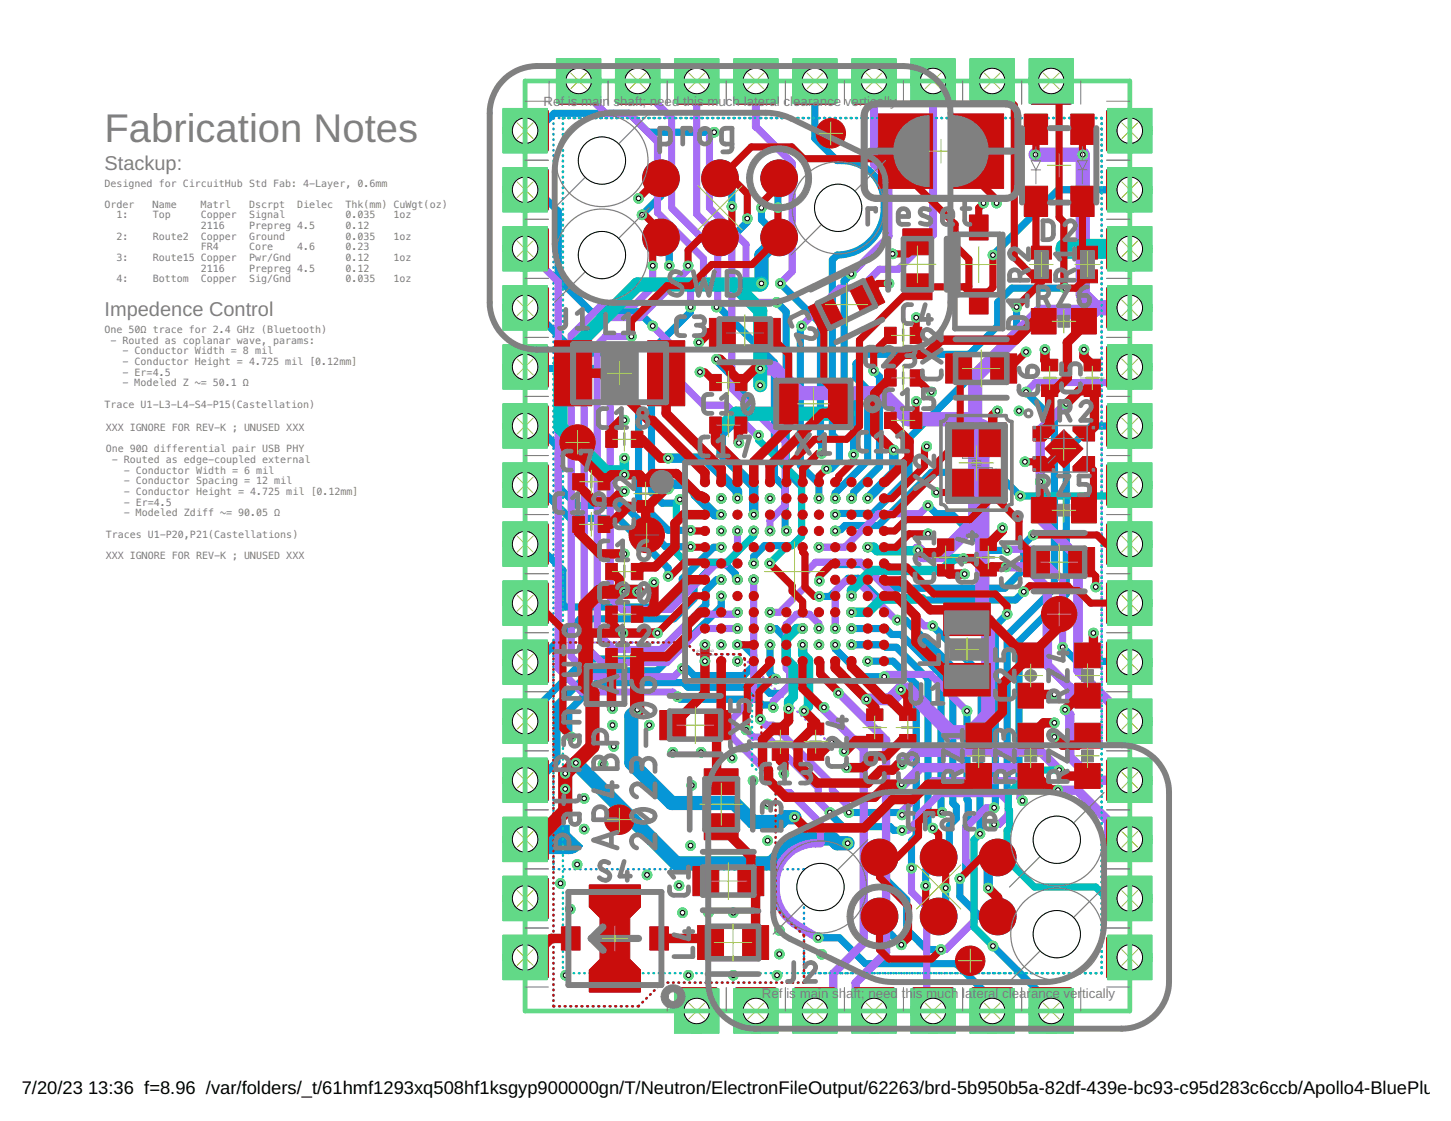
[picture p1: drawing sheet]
<svg xmlns="http://www.w3.org/2000/svg" width="279mm" height="216mm" viewBox="0 0 279 216" stroke-linecap="round" stroke-linejoin="round" font-family="sans-serif">
<defs><g id="words">
<text font-size="7.7" fill="#808080" x="20.1" y="27.3">Fabrication Notes</text>
<g font-size="3.9" fill="#808080">
<text x="20.1" y="32.7">Stackup:</text>
<text x="20.1" y="61">Impedence Control</text>
</g>
<g font-size="3.5">
<text x="4.2" y="210.7">7/20/23</text>
<text x="17" y="210.7">13:36 f=8.96 /var/folders/_t/61hmf1293xq508hf1ksgyp900000gn/T/Neutron/ElectronFileOutput/62263/brd-5b950b5a-82df-439e-bc93-c95d283c6ccb/Apollo4-BluePlus-M</text>
</g>
<g font-size="2.6" fill="#808080">
<text x="104.6" y="20.5">Ref is main shaft; need thi</text>
<text x="134.2" y="20.5">s much la</text>
<text x="145.2" y="20.5">teral clearance vertically</text>
<text x="146.7" y="192.2">Re</text>
<text x="150" y="192.2">f</text>
<text x="151.4" y="192.2">i</text>
<text x="152" y="192.2">s</text>
<text x="154" y="192.2">main s</text>
<text x="161.5" y="192.2">h</text>
<text x="162.9" y="192.2">a</text>
<text x="164.4" y="192.2">ft; need</text>
<text x="173.6" y="192.2">t</text>
<text x="174.3" y="192.2">h</text>
<text x="175.8" y="192.2">i</text>
<text x="176.3" y="192.2">s much</text>
<text x="185.3" y="192.2">l</text>
<text x="185.9" y="192.2">a</text>
<text x="187.3" y="192.2">teral clear</text>
<text x="198.5" y="192.2">ance ver</text>
<text x="208.4" y="192.2">tically</text>
</g>
<g font-size="1.9" fill="#808080">
<text x="20.1" y="35.9">Designed for CircuitHub Std Fab: 4-Layer, 0.6mm</text>
<text x="20.1" y="40">Order</text>
<text x="29.4" y="40">Name</text>
<text x="38.7" y="40">Matrl</text>
<text x="47.9" y="40">Dscrpt</text>
<text x="57.2" y="40">Dielec</text>
<text x="66.5" y="40">Thk(mm) CuWgt(oz)</text>
<text x="22.4" y="42.1">1:</text>
<text x="22.4" y="46.2">2:</text>
<text x="29.4" y="42.1">Top</text>
<text x="29.4" y="46.2">Route2</text>
<text x="38.7" y="42.1">Copper</text>
<text x="38.7" y="44.1">2116</text>
<text x="38.7" y="46.2">Copper</text>
<text x="47.9" y="42.1">Signal</text>
<text x="47.9" y="44.1">Prepreg 4.5</text>
<text x="47.9" y="46.2">Ground</text>
<text x="66.5" y="42.1">0.035</text>
<text x="66.5" y="44.1">0.12</text>
<text x="66.5" y="46.2">0.035</text>
<text x="75.8" y="42.1">1oz</text>
<text x="75.8" y="46.2">1oz</text>
<text x="22.4" y="50.3">3:</text>
<text x="29.4" y="50.3">Route15 Copper</text>
<text x="38.7" y="48.2">FR4</text>
<text x="38.7" y="52.3">2116</text>
<text x="47.9" y="48.2">Core</text>
<text x="47.9" y="50.3">Pwr/Gnd</text>
<text x="47.9" y="52.3">Prepreg 4.5</text>
<text x="57.2" y="48.2">4.6</text>
<text x="66.5" y="48.2">0.23</text>
<text x="66.5" y="50.3">0.12</text>
<text x="66.5" y="52.3">0.12</text>
<text x="75.8" y="50.3">1oz</text>
<text x="22.4" y="54.4">4:</text>
<text x="29.4" y="54.4">Bottom</text>
<text x="38.7" y="54.4">Copper</text>
<text x="47.9" y="54.4">Sig/Gnd</text>
<text x="66.5" y="54.4">0.035</text>
<text x="75.8" y="54.4">1oz</text>
<text x="20.1" y="64.1">One 50Ω trace for 2.4 GHz (Bluetooth)</text>
<text x="21.3" y="66.2">- Routed as coplanar wave, params:</text>
<text x="23.6" y="68.2">- Conductor Width = 8 mil</text>
<text x="23.6" y="70.3">- Conductor Height = 4.725 mil [0.12mm]</text>
<text x="23.6" y="72.3">- Er=4.5</text>
<text x="23.6" y="74.4">- Modeled Z ~= 50.1 Ω</text>
<text x="20.1" y="78.5">Trace U1-L3-L4-S4-P15(Castellation)</text>
<text x="20.3" y="83">XXX IGNORE FOR REV-K ; UNUSED XXX</text>
<text x="20.3" y="87.1">One 90Ω differential pair USB PHY</text>
<text x="21.5" y="89.2">- Routed as edge-coupled external</text>
<text x="23.8" y="91.2">- Conductor Width = 6 mil</text>
<text x="23.8" y="93.3">- Conductor Spacing = 12 mil</text>
<text x="23.8" y="95.3">- Conductor Height = 4.725 mil [0.12mm]</text>
<text x="23.8" y="97.4">- Er=4.5</text>
<text x="23.8" y="99.4">- Modeled Zdiff ~= 90.05 Ω</text>
<text x="20.3" y="103.5">Traces U1-P20,P21(Castellations)</text>
<text x="20.3" y="107.6">XXX IGNORE FOR REV-K ; UNUSED XXX</text>
</g>
<g font-size=".6" fill="#808080">
<text x="134.1" y="125.7">AGND</text>
<text x="135.9" y="125.7">/GND</text>
<text x="134.2" y="126.3">Connection</text>
</g>
</g></defs>
<g fill="#0696d7" stroke="#0696d7" stroke-width=".19">
<path d="M101.2 21.4l.4-.3h3.6l.3 .3 .1 7.3-.2 .4-3.8 .1-.4-.2z" fill-rule="evenodd"/>
<path d="M101.2 32.8l.4-.3h3.6l.3 .3 .1 7.3-.2 .4-3.8 .1-.4-.2z" fill-rule="evenodd"/>
<path d="M101.2 44.1l.4-.2h3.6l.3 .2 .1 7.4-.2 .4h-3.8l-.4-.2z" fill-rule="evenodd"/>
<path d="M101.2 55.5l.4-.2h3.6l.3 .2 .1 7.4-.2 .3-3.8 .1-.4-.2z" fill-rule="evenodd"/>
<path d="M101.2 66.9l.4-.2h3.6l.3 .2 .1 7.4-.2 .3-3.8 .1-.4-.2z" fill-rule="evenodd"/>
<path d="M101.2 78.2l.4-.2h3.6l.3 .2 .1 7.4-.2 .4-3.8 .1-.4-.3z" fill-rule="evenodd"/>
<path d="M101.2 89.6l.4-.2h3.6l.3 .2 .1 7.4-.2 .4-3.8 .1-.4-.3z" fill-rule="evenodd"/>
<path d="M101.2 101l.4-.2h3.6l.3 .2 .1 7.4-.2 .4h-3.8l-.4-.2z" fill-rule="evenodd"/>
<path d="M101.2 112.4l.4-.3h3.6l.3 .3 .1 7.3-.2 .4-3.8 .1-.4-.2z" fill-rule="evenodd"/>
<path d="M101.2 123.7l.4-.2h3.6l.3 .2 .1 7.4-.2 .4-3.8 .1-.4-.2z" fill-rule="evenodd"/>
<path d="M101.2 135.1l.4-.2h3.6l.3 .2 .1 7.4-.2 .4h-3.8l-.4-.2z" fill-rule="evenodd"/>
<path d="M101.2 146.5l.4-.2h3.6l.3 .2 .1 7.4-.2 .3-3.8 .1-.4-.2z" fill-rule="evenodd"/>
<path d="M101.2 157.9l.4-.3h3.6l.3 .3 .1 7.4-.2 .3-3.8 .1-.4-.2z" fill-rule="evenodd"/>
<path d="M101.2 169.2l.4-.2h3.6l.3 .2 .1 7.4-.2 .4-3.8 .1-.4-.3z" fill-rule="evenodd"/>
<path d="M101.2 180.6l.4-.2h3.6l.3 .2 .1 7.4-.2 .4h-3.8l-.4-.2z" fill-rule="evenodd"/>
<path d="M130.4 190.3h7.6l.2 .4-.1 3.8-.4 .2h-7.3l-.3-.4v-3.6z" fill-rule="evenodd"/>
<path d="M141.7 190.3h7.6l.3 .4-.1 3.8-.4 .2h-7.4l-.2-.4v-3.6z" fill-rule="evenodd"/>
<path d="M153.1 190.3h7.6l.2 .4v3.8l-.4 .2h-7.4l-.2-.4v-3.6z" fill-rule="evenodd"/>
<path d="M164.5 190.3h7.6l.2 .4v3.8l-.4 .2h-7.4l-.2-.4v-3.6z" fill-rule="evenodd"/>
<path d="M175.9 190.3h7.6l.2 .4-.1 3.8-.4 .2h-7.3l-.3-.4v-3.6z" fill-rule="evenodd"/>
<path d="M187.2 190.3h7.7l.2 .4-.1 3.8-.4 .2h-7.4l-.2-.4v-3.6z" fill-rule="evenodd"/>
<path d="M198.6 190.3h7.6l.2 .4v3.8l-.4 .2h-7.4l-.2-.4v-3.6z" fill-rule="evenodd"/>
<path d="M213.1 169.2l.4-.2h3.6l.4 .2 .1 7.4-.3 .4-3.8 .1-.4-.3z" fill-rule="evenodd"/>
<path d="M213.1 157.9l.4-.3h3.6l.4 .3 .1 7.4-.3 .3-3.8 .1-.4-.2z" fill-rule="evenodd"/>
<path d="M213.1 146.5l.4-.2h3.6l.4 .2 .1 7.4-.3 .3-3.8 .1-.4-.2z" fill-rule="evenodd"/>
<path d="M213.1 135.1l.4-.2h3.6l.4 .2 .1 7.4-.3 .4h-3.8l-.4-.2z" fill-rule="evenodd"/>
<path d="M213.1 123.7l.4-.2h3.6l.4 .2 .1 7.4-.3 .4-3.8 .1-.4-.2z" fill-rule="evenodd"/>
<path d="M213.1 112.4l.4-.3h3.6l.4 .3 .1 7.3-.3 .4-3.8 .1-.4-.2z" fill-rule="evenodd"/>
<path d="M213.1 101l.4-.2h3.6l.4 .2 .1 7.4-.3 .4h-3.8l-.4-.2z" fill-rule="evenodd"/>
<path d="M213.1 89.6l.4-.2h3.6l.4 .2 .1 7.4-.3 .4-3.8 .1-.4-.3z" fill-rule="evenodd"/>
<path d="M213.1 78.2l.4-.2h3.6l.4 .2 .1 7.4-.3 .4-3.8 .1-.4-.3z" fill-rule="evenodd"/>
<path d="M213.1 66.9l.4-.2h3.6l.4 .2 .1 7.4-.3 .3-3.8 .1-.4-.2z" fill-rule="evenodd"/>
<path d="M213.1 180.6l.4-.2h3.6l.4 .2 .1 7.4-.3 .4h-3.8l-.4-.2z" fill-rule="evenodd"/>
<path d="M213.1 21.4l.4-.3h3.6l.4 .3 .1 7.3-.3 .4-3.8 .1-.4-.2z" fill-rule="evenodd"/>
<path d="M213.1 32.8l.4-.3h3.6l.4 .3 .1 7.3-.3 .4-3.8 .1-.4-.2z" fill-rule="evenodd"/>
<path d="M213.1 55.5l.4-.2h3.6l.4 .2 .1 7.4-.3 .3-3.8 .1-.4-.2z" fill-rule="evenodd"/>
<path d="M213.1 44.1l.4-.2h3.6l.4 .2 .1 7.4-.3 .4h-3.8l-.4-.2z" fill-rule="evenodd"/>
<path d="M198.6 15.6h7.6l.2 .4v3.8l-.4 .3-7.4-.1-.2-.4v-3.6z" fill-rule="evenodd"/>
<path d="M187.2 15.6h7.7l.2 .4-.1 3.8-.4 .3-7.4-.1-.2-.4v-3.6z" fill-rule="evenodd"/>
<path d="M175.9 15.6h7.6l.2 .4-.1 3.8-.4 .3-7.3-.1-.3-.4v-3.6z" fill-rule="evenodd"/>
<path d="M164.5 15.6h7.6l.2 .4v3.8l-.4 .3-7.4-.1-.2-.4v-3.6z" fill-rule="evenodd"/>
<path d="M153.1 15.6h7.6l.2 .4v3.8l-.4 .3-7.4-.1-.2-.4v-3.6z" fill-rule="evenodd"/>
<path d="M141.7 15.6h7.6l.3 .4-.1 3.8-.4 .3-7.4-.1-.2-.4v-3.6z" fill-rule="evenodd"/>
<path d="M130.4 15.6h7.6l.2 .4-.1 3.8-.4 .3-7.3-.1-.3-.4v-3.6z" fill-rule="evenodd"/>
<path d="M119 15.6h7.6l.2 .4-.1 3.8-.3 .3-7.4-.1-.2-.4v-3.6z" fill-rule="evenodd"/>
<path d="M107.6 15.6h7.6l.2 .4v3.8l-.4 .3-7.4-.1-.2-.4v-3.6z" fill-rule="evenodd"/>
<circle cx="150" cy="45.7" r="3.5"/>
<circle cx="150" cy="34.3" r="3.5"/>
<circle cx="138.6" cy="34.3" r="3.5"/>
<circle cx="138.6" cy="45.7" r="3.5"/>
<circle cx="127.3" cy="45.7" r="3.5"/>
<circle cx="127.3" cy="34.3" r="3.5"/>
<circle cx="169.4" cy="165.1" r="3.5"/>
<circle cx="169.4" cy="176.5" r="3.5"/>
<circle cx="180.7" cy="176.5" r="3.5"/>
<circle cx="180.7" cy="165.1" r="3.5"/>
<circle cx="192.1" cy="165.1" r="3.5"/>
<circle cx="192.1" cy="176.5" r="3.5"/>
</g>
<g fill="#0696d7" stroke="#0696d7" stroke-width=".19">
<path d="M214.8 47.5l.4-.3h2.4v1.4h-2.4a.69 .69 0 0 1-.4-1.1z"/>
<path d="M101.1 161h2.3a.68 .68 0 0 1 .6 .7 .68 .68 0 0 1-.6 .6h-2.3z"/>
<path d="M103.4 158.9h6.2v5.5h-6.2z"/>
<path d="M108.2 159.1l4 3.8a2.82 2.82 0 0 1-3.4 1.4 2.82 2.82 0 0 1-1.9-3.2 3.5 3.5 0 0 1 1.3-2z"/>
<path d="M203.6 46.9a1.87 1.87 0 0 1 2.8-.3 1.87 1.87 0 0 1-.3 2.9z"/>
<path d="M214.8 36.1l.4-.2h2.4v1.3h-2.4a.69 .69 0 0 1-.4-1.1z"/>
<path d="M215.3 58.6h2.3v1.4h-2.3z"/>
<path d="M215.3 172.4h2.3v1.3h-2.3z"/>
<path d="M215.3 161h2.3v1.3h-2.3z"/>
<path d="M215.3 149.6h2.3v1.4h-2.3z"/>
<path d="M101.1 183.7h2.3v1.4h-2.3z"/>
<path d="M156.2 192.5h1.4v2.2h-1.4z"/>
<path d="M167.6 192.5h1.4v2.2h-1.4z"/>
<path d="M215.3 138h2.3v1.8h-2.3z"/>
<path d="M201.7 15.6h1.4v2.2h-1.4z"/>
<path d="M190.4 15.6h1.3v2.2h-1.3z"/>
<path d="M101.1 172.4h2.3v1.3h-2.3z"/>
<path d="M179 192.5h1.3v2.2h-1.3z"/>
<path d="M215.3 92.8h2.3v1.3h-2.3z"/>
<path d="M101.1 24.5h2.3a.68 .68 0 0 1 .6 .7 .68 .68 0 0 1-.6 .6h-2.3z"/>
<path d="M215.3 70h2.3v1.4h-2.3z"/>
<path d="M214.8 81.6l.4-.2h2.4v1.3h-2.4a.69 .69 0 0 1-.4-1.1z"/>
<path d="M214.8 127.1l.4-.2h2.4v1.3h-2.4a.69 .69 0 0 1-.4-1.1z"/>
<path d="M215.3 115.3h2.3v1.8h-2.3z"/>
<path d="M101.1 104.1h2.3a.68 .68 0 0 1 .6 .7 .68 .68 0 0 1-.6 .7h-2.3z"/>
<path d="M101.1 115.5h2.3v1.3h-2.3z"/>
<path d="M156.2 15.6h1.4v2.3a.68 .68 0 0 1-.7 .6 .68 .68 0 0 1-.7-.6z"/>
<path d="M144.9 15.6h1.3v2.2h-1.3z"/>
<path d="M101.1 35.9h2.3a.68 .68 0 0 1 .6 .7 .68 .68 0 0 1-.6 .6h-2.3z"/>
<path d="M101.1 47.2h2.3v1.4h-2.3z"/>
<path d="M133.5 15.6h1.3v2.2h-1.3z"/>
<path d="M122.1 15.6h1.4v2.2h-1.4z"/>
<path d="M110.7 15.6h1.4v2.2h-1.4z"/>
<path d="M101.1 58.6h2.3a.68 .68 0 0 1 .6 .7 .68 .68 0 0 1-.6 .7h-2.3z"/>
<path d="M101.1 149.6h2.3a.68 .68 0 0 1 .6 .7 .68 .68 0 0 1-.6 .7h-2.3z"/>
<path d="M101.1 138.2h2.3a.68 .68 0 0 1 .6 .7 .68 .68 0 0 1-.6 .7h-2.3z"/>
<path d="M101.1 126.9h2.3a.68 .68 0 0 1 .6 .7 .68 .68 0 0 1-.6 .6h-2.3z"/>
<path d="M133.5 192.5h1.3v2.2h-1.3z"/>
<path d="M144.9 192.5h1.3v2.2h-1.3z"/>
<path d="M215.3 183.7h2.3v1.4h-2.3z"/>
<path d="M215.3 104.1h2.3v1.4h-2.3z"/>
<path d="M101.1 92.8h2.3a.68 .68 0 0 1 .6 .6 .68 .68 0 0 1-.6 .7h-2.3z"/>
<path d="M101.1 81.4h2.3a.68 .68 0 0 1 .6 .6 .68 .68 0 0 1-.6 .7h-2.3z"/>
<path d="M101.1 70h2.3a.68 .68 0 0 1 .6 .7 .68 .68 0 0 1-.6 .7h-2.3z"/>
<path d="M167.6 15.6h1.4v2.2h-1.4z"/>
<path d="M190.5 192a.69 .69 0 0 1 .7-.2 .69 .69 0 0 1 .5 .6v2.3h-1.3v-2.3z"/>
<path d="M201.9 192a.69 .69 0 0 1 .7-.2 .69 .69 0 0 1 .5 .6v2.3h-1.4v-2.3z"/>
<path d="M215.3 24.5h2.3v1.3h-2.3z"/>
<path d="M179 15.6h1.3v2.2h-1.3z"/>
</g>
<g fill="none" stroke="#0696d7" stroke-width=".47">
<path d="M106.6 23.8v.1M106.6 24.8v.1M106.6 25.8v.1M106.6 26.8v.1M106.6 27.9v.1M106.6 28.9v.1M106.6 29.9v.1M106.6 30.9v.2M106.6 32v.1M106.6 33v.1M106.6 34v.1M106.6 35v.2"/>
<path d="M106.6 36.1v.1M106.6 37.1v.1M106.6 38.1v.1M106.6 39.1v.2M106.7 22.7l-.1 .2M107.6 22.7h.1M108.6 22.7h.1M109.6 22.7h.1M110.7 22.7h.1M111.7 22.7h.1M112.7 22.7h.1M113.7 22.7h.2"/>
<path d="M114.8 22.7h.1M115.8 22.7h.1M116.8 22.7h.1M117.8 22.7h.1M118.9 22.7h.1M119.9 22.7h.1M120.9 22.7h.1M121.9 22.7h.1M123 22.7h.1M124 22.7h.1M125 22.7h.1M126 22.7h.1"/>
<path d="M127 22.7h.2M128.1 22.7h.1M129.1 22.7h.1M130.1 22.7h.1M131.1 22.7h.2M132.2 22.7h.1M133.2 22.7h.1M134.2 22.7h.1M135.2 22.7h.2M136.3 22.7h.1M137.3 22.7h.1M138.3 22.7h.1"/>
<path d="M139.3 22.7h.1M140.4 22.7h.1M141.4 22.7h.1M142.4 22.7h.1M143.4 22.7h.2M144.5 22.7h.1M145.5 22.7h.1M146.5 22.7h.1M147.5 22.7h.1M148.5 22.7h.2M149.6 22.7h.1M150.6 22.7h.1"/>
<path d="M151.6 22.7h.1M152.6 22.7h.2M153.7 22.7h.1M154.7 22.7h.1M155.7 22.7h.1M156.7 22.7h.1M157.8 22.7h.1M158.8 22.7h.1M159.8 22.7h.1M160.8 22.7h.2M161.9 22.7h.1M162.9 22.7h.1"/>
<path d="M163.9 22.7h.1M164.9 22.7h.1M165.9 22.7h.2M167 22.7h.1M168 22.7h.1M169 22.7h.1M170.1 22.7h.1M171.1 22.7h.1M172.1 22.7h.1M173.1 22.7h.1M174.1 22.7h.2M175.2 22.7h.1"/>
<path d="M176.2 22.7h.1M177.2 22.7h.1M178.2 22.7h.2M179.3 22.7h.1M180.3 22.7h.1M181.3 22.7h.1M182.3 22.7h.2M183.4 22.7h.1M184.4 22.7h.1M185.4 22.7h.1M186.4 22.7h.1M187.5 22.7h.1"/>
<path d="M188.5 22.7h.1M189.5 22.7h.1M190.5 22.7h.1M191.5 22.7h.2M192.6 22.7h.1M193.6 22.7h.1M194.6 22.7h.1M195.6 22.7h.1M196.7 22.7h.1M197.7 22.7h.1M198.7 22.7h.1M199.7 22.7h.2"/>
<path d="M200.8 22.7h.1M201.8 22.7h.1M202.8 22.7h.1M203.8 22.7h.1M204.9 22.7h.1M205.9 22.7h.1M206.9 22.7h.1M207.9 22.7h.1M209 22.7h.1M210 22.7h.1M211 22.7h.1M212 22.7l.1 .2"/>
<path d="M212.1 23.8v.1M212.1 24.8v.1M212.1 25.8v.2M212.1 26.9v.1M212.1 27.9v.1M212.1 28.9v.1M212.1 29.9v.2M212.1 31v.1M212.1 32v.1M212.1 33v.1M212.1 34.1v.1M212.1 35.1v.1"/>
<path d="M212.1 36.1v.1M212.1 37.1v.2M212.1 38.2v.1M212.1 39.2v.1M106.6 40.2v.1M106.6 41.2v.1M106.6 42.2v.1M106.6 43.2v.1M106.6 44.3v.1M106.6 45.3v.1M106.6 46.3v.1M106.6 47.3v.2"/>
<path d="M106.6 48.4v.1M106.6 49.4v.1M106.6 50.4v.1M106.6 51.4v.2M106.6 52.5v.1M106.6 53.5v.1M106.6 54.5v.1M106.6 55.5v.2M106.6 56.6v.1M106.6 57.6v.1M106.6 58.6v.1M106.6 59.6v.2"/>
<path d="M212.1 40.2v.1M212.1 41.3v.1M212.1 42.3v.1M212.1 43.3v.1M212.1 44.3v.1M212.1 45.4v.1M212.1 46.4v.1M212.1 47.4v.1M212.1 48.5v.1M212.1 49.5v.1M212.1 50.5v.1M212.1 51.5v.1"/>
<path d="M212.1 52.6v.1M212.1 53.6v.1M212.1 54.6v.1M212.1 55.6v.2M212.1 56.7v.1M212.1 57.7v.1M212.1 58.7v.2M212.1 59.8v.1M106.6 60.7v.1M106.6 61.7v.1M106.6 62.7v.1M106.6 63.8v.1"/>
<path d="M106.6 64.8v.1M106.6 65.8v.1M106.6 66.8v.1M106.6 67.8v.2M106.6 68.9v.1M106.6 69.9v.1M106.6 70.9v.1M106.6 71.9v.2M106.6 73v.1M106.6 74v.1M106.6 75v.1M106.6 76.1v.1"/>
<path d="M106.6 77.1v.1M106.6 78.1v.1M106.6 79.1v.1M212.1 60.8v.1M212.1 61.8v.1M212.1 62.8v.2M212.1 63.9v.1M212.1 64.9v.1M212.1 65.9v.2M212.1 67v.1M212.1 68v.1M212.1 69v.2"/>
<path d="M212.1 70.1v.1M212.1 71.1v.1M212.1 72.1v.1M212.1 73.1v.2M212.1 74.2v.1M212.1 75.2v.1M212.1 76.2v.1M212.1 77.3v.1M212.1 78.3v.1M212.1 79.3v.1M106.6 80.2v.1M106.6 81.2v.1"/>
<path d="M106.6 82.2v.1M106.6 83.2v.1M106.6 84.2v.2M106.6 85.3v.1M106.6 86.3v.1M106.6 87.3v.1M106.6 88.3v.2M106.6 89.4v.1M106.6 90.4v.1M106.6 91.4v.1M106.6 92.5v.1M106.6 93.5v.1"/>
<path d="M106.6 94.5v.1M106.6 95.5v.2M106.6 96.6v.1M106.6 97.6v.1M106.6 98.6v.1M106.6 99.6v.1M212.1 80.3v.2M212.1 81.4v.1M212.1 82.4v.1M212.1 83.4v.1M212.1 84.5v.1M212.1 85.5v.1"/>
<path d="M212.1 86.5v.1M212.1 87.5v.2M212.1 88.6v.1M212.1 89.6v.1M212.1 90.6v.1M212.1 91.7v.1M212.1 92.7v.1M212.1 93.7v.1M212.1 94.7v.1M212.1 95.8v.1M212.1 96.8v.1M212.1 97.8v.1"/>
<path d="M212.1 98.8v.2M212.1 99.9v.1M106.6 100.6v.2M106.6 101.7v.1M106.6 102.7v.1M106.6 103.7v.1M106.6 104.8v.1M106.6 105.8v.1M106.6 106.8v.1M106.6 107.8v.1M106.6 108.9v.1M106.6 109.9v.1"/>
<path d="M106.6 110.9v.1M106.6 111.9v.2M106.6 113v.1M106.6 114v.1M106.6 115v.1M106.6 116v.1M106.6 117.1v.1M106.6 118.1v.1M106.6 119.1v.1M212.1 100.9v.1M212.1 101.9v.2M212.1 103v.1"/>
<path d="M212.1 104v.1M212.1 105v.1M212.1 106v.2M212.1 107.1v.1M212.1 108.1v.1M212.1 109.1v.2M212.1 110.2v.1M212.1 111.2v.1M212.1 112.2v.2M212.1 113.3v.1M212.1 114.3v.1M212.1 115.3v.1"/>
<path d="M212.1 116.3v.2M212.1 117.4v.1M212.1 118.4v.1M212.1 119.4v.1M106.6 120.1v.1M106.6 121.2v.1M106.6 122.2v.1M106.6 123.2v.1M106.6 124.2v.2M106.6 125.3v.1M106.6 126.3v.1M106.6 127.3v.1"/>
<path d="M106.6 128.3v.2M106.6 129.4v.1M106.6 130.4v.1M106.6 131.4v.1M106.6 132.4v.1M106.6 133.5v.1M106.6 134.5v.1M106.6 135.5v.1M106.6 136.5v.2M106.6 137.6v.1M106.6 138.6v.1M106.6 139.6v.1"/>
<path d="M212.1 120.5v.1M212.1 121.5v.1M212.1 122.5v.1M212.1 123.5v.2M212.1 124.6v.1M212.1 125.6v.1M212.1 126.6v.1M212.1 127.7v.1M212.1 128.7v.1M212.1 129.7v.1M212.1 130.7v.2M212.1 131.8v.1"/>
<path d="M212.1 132.8v.1M212.1 133.8v.1M212.1 134.9v.1M212.1 135.9v.1M212.1 136.9v.1M212.1 137.9v.1M212.1 139v.1M212.1 140v.1M106.6 140.6v.2M106.6 141.7v.1M106.6 142.7v.1M106.6 143.7v.1"/>
<path d="M106.6 144.7v.2M106.6 145.8v.1M106.6 146.8v.1M106.6 147.8v.1M106.6 148.8v.1M106.6 149.9v.1M106.6 150.9v.1M106.6 151.9v.1M106.6 153v.1M106.6 154v.1M106.6 155v.1M106.6 156v.1"/>
<path d="M106.6 157.1v.1M106.6 158.1v.1M106.6 159.1v.1M212.1 141v.1M212.1 142v.2M212.1 143.1v.1M212.1 144.1v.1M212.1 145.1v.2M212.1 146.2v.1M212.1 147.2v.1M212.1 148.2v.1M212.1 149.2v.2"/>
<path d="M212.1 150.3v.1M212.1 151.3v.1M212.1 152.3v.2M212.1 153.4v.1M212.1 154.4v.1M212.1 155.4v.2M212.1 156.5v.1M212.1 157.5v.1M212.1 158.5v.1M212.1 159.5v.2M106.6 167.3l.1 .1M106.6 160.1v.1"/>
<path d="M106.6 161.1v.2M106.6 162.2v.1M106.6 163.2v.1M106.6 164.2v.1M106.6 165.2v.2M106.6 166.3v.1M107.6 167.4h.1M108.6 167.4h.1M109.6 167.4h.1M110.7 167.4h.1M111.7 167.4h.1M112.7 167.4h.1"/>
<path d="M113.7 167.4h.2M114.8 167.4h.1M115.8 167.4h.1M116.8 167.4h.1M117.8 167.4h.1M118.9 167.4h.1M119.9 167.4h.1M120.9 167.4h.1M121.9 167.4h.1M123 167.4h.1M124 167.4h.1M125 167.4h.1"/>
<path d="M126 167.4h.1M127 167.4h.2M128.1 167.4h.1M129.1 167.4h.1M130.1 167.4h.1M131.1 167.4h.2M132.2 167.4h.1M133.2 167.4h.1M134.2 167.4h.1M135.2 167.4h.2M136.3 167.4h.1M137.3 167.4h.1"/>
<path d="M138.3 167.4h.1M139.3 167.4h.1M140.4 167.4h.1M141.4 167.4h.1M142.4 167.4h.1M143.4 167.4h.2M144.5 167.4h.1M145.5 167.4h.1M146.5 167.4h.1M147.5 167.4h.1M148.5 167.4h.2M149.6 167.4h.1"/>
<path d="M150.6 167.4h.1M151.6 167.4h.1M152.6 167.4h.2M153.7 167.4h.1M154.7 167.4h.1v.2M154.8 168.5v.1M154.8 169.5v.2M154.8 170.6v.1M154.8 171.6v.1M154.8 172.7v.1M154.8 173.7v.1M154.8 174.7v.2"/>
<path d="M154.8 175.8v.1M154.8 176.8v.2M154.8 177.9v.1M154.8 178.9v.2M154.8 180v.1M212.1 160.6v.1M212.1 161.6v.1M212.1 162.6v.2M212.1 163.7v.1M212.1 164.7v.1M212.1 165.7v.1M212.1 166.8v.1"/>
<path d="M212.1 167.8v.1M212.1 168.8v.1M212.1 169.8v.1M212.1 170.9v.1M212.1 171.9v.1M212.1 172.9v.1M212.1 173.9v.2M212.1 175v.1M212.1 176v.1M212.1 177v.1M212.1 178.1v.1M212.1 179.1v.1"/>
<path d="M154.8 187.3l.1 .1M154.8 181v.1M154.8 182.1v.1M154.8 183.1v.1M154.8 184.1v.2M154.8 185.2v.1M154.8 186.2v.2M155.9 187.4h.1M156.9 187.4h.1M157.9 187.4h.2M159 187.4h.1M160 187.4h.1"/>
<path d="M161 187.4h.2M162.1 187.4h.1M163.1 187.4h.2M164.2 187.4h.1M165.2 187.4h.1M166.2 187.4h.2M167.3 187.4h.1M168.3 187.4h.1M169.4 187.4h.1M170.4 187.4h.1M171.4 187.4h.2M172.5 187.4h.1"/>
<path d="M173.5 187.4h.2M174.6 187.4h.1M175.6 187.4h.1M176.6 187.4h.2M177.7 187.4h.1M178.7 187.4h.2M179.8 187.4h.1M180.8 187.4h.1M181.8 187.4h.2M182.9 187.4h.1M183.9 187.4h.2M185 187.4h.1"/>
<path d="M186 187.4h.1M187 187.4h.2M188.1 187.4h.1M189.1 187.4h.2M190.2 187.4h.1M191.2 187.4h.1M192.2 187.4h.2M193.3 187.4h.1M194.3 187.4h.2M195.4 187.4h.1M196.4 187.4h.1M197.4 187.4h.2"/>
<path d="M198.5 187.4h.1M199.5 187.4h.2M200.6 187.4h.1M201.6 187.4h.1M202.6 187.4h.2M203.7 187.4h.1M204.7 187.4h.2M205.8 187.4h.1M206.8 187.4h.1M207.8 187.4h.2M208.9 187.4h.1M209.9 187.4h.2"/>
<path d="M211 187.4h.1M212.1 180.1v.1M212.1 181.1v.2M212.1 182.2v.1M212.1 183.2v.1M212.1 184.2v.1M212.1 185.3v.1M212.1 186.3v.1M212.1 187.3l-.1 .1"/>
</g>
<g fill="none" stroke="#0696d7" stroke-width="1.4">
<path d="M156.9 17.8v8.9l4.3 4.2a8.3 8.3 0 0 1 9.1 9.1 9.1 9.1 0 0 1-9.1 9.1l-.9 .9v33.7l1.3 1.4v3.6l-1.6 1.6h-.9M103.4 25.2l3.3-3.4h14.4l3.7 3.7h12.7M103.4 36.6l4.1 4.1v13l6.4 6.3h9.1l2.7 2.8M127.3 34.3v3.4l-3.7 3.7M138.6 34.3l2.3 2.3v3.2M150 34.3l-.2 .3v5.4M215.3 36.6h-11.5l-12.6 12.5M103.4 59.3v1.2l7.5 7.5h8.2M127.3 45.7l1.6 1.6v3.9M133 59.1v.9l-7.5 7.5v27.3l2 2.1h2.7l.7-.7M138 59.1h.4l10.7 10.7v22.1l2.1 2v8.1l.2 .3M143.9 42.1v.7l-3 2.9h-2.3"/>
<path d="M146.6 40v2.3l3.4 3.4M149.6 58.2l1.8 1.8v30.8l2.9 2.9v9.6l-1.8 1.8h-5.3l-2.1 2.1v1.3M150.3 54.6l7.7 7.7v22.8l.2 .2v2M163.9 52.8l-1.4 1.3v21l1.9 1.8v10.7M195.7 59.1v4.6l-20.7 20.7v7.5l-7 7h-6.5l-.3 .2h-.4M205.1 55.5h-10.3l-2.7 2.7v4.6l-5.5 5.4h-20l-1.8 1.9v2.7l2.3 2.3v13.6l-6.3 6.3v1M103.4 70.7l.3 .3h11.1l8.2 8.1v17.3l5.7 5.7h4.3M154.3 62.8l-.2 .2v26.6l3.6 3.6v2.8M168.2 71.4l1.2 1.2v17.3l-5 4.9v.8l-.4 .4M197.6 75.5l5.4 5.5v32.3l-9.1 9.1v30l.3 .2v4.4l-1.9 1.8h-.9M103.4 82l4.1 4.2v7.5l3.6 3.6h9.1l8 8h4.8M103.4 93.4l6.4 6.4h9.3l9.6 9.6v1.6"/>
<path d="M178.7 97.3l1.6 1.6h2.9l7.1 7.1h3.6M196.4 95.5l-4.5-4.5h-12.5l-10.3 10.2h-6.4l-.8 .8h-.8l-.3 .3M215.3 82h-5.2l-4.8 4.9v27.5l-9.1 9.1v27.3l.2 .2v2.8l.5 .4M103.4 104.8l5 5v6.7l.4 .4h19.9l2.7-2.7v-2.7l6-6.1h1.5M138.9 111.7h-.9l-2.1 2v2.8l-10.4 10.4h-12.8l-9.3 9.4v2.6M138.9 114.8v2l-12.4 12.4h-12.6l-6.6 6.6v10.9l-3.6 3.6h-.3M142 111.7l-.4-.4v-.8l-1.8-1.8h-2.3l-3.9 3.9v2.7l-3.8 3.9h-18.1l-8.3 8.4M172.8 119.4h1.6l9.1 9.1v26.2l.6 .7v2.2l-1.3 1.4v4.1l-4.6 4.5v3M193.9 118.3l-2.2 2.2v34.9l-.3 .2M197.1 114l-1.6 1.5h-26l-4.2-4.1h-2l-3.5 3.5h-2M198.9 103l-1.8 1.9v4.7l-3.6 3.7h-22.8l-4.5-4.6h-6.2l-2.2 2.3v.9M130.5 134.2l.4 .5h14.8l1.1 1.1h1.6l.5 .4"/>
<path d="M142 124.2h1.1l2 2v2l-1.9 1.9h-9.6l-1.3-1.4h-.9M148.3 121.1h1.1l2 1.9v3.7l.7 .7v4.5l-1.6 1.6h-2.3l-1.1-1.1h-14.6l-.9-.9h-16.6l-5.5 5.4v4.6l.5 .4M148.3 124.2v5.5l1.1 1.1M160.8 124.2v.8l5.4 5.3h4.1M164 124.2h6.1l.5 .5h2l6.1 6v28.1l.7 .7h.2M164 121.1h6.6l1.1 1.1h1.8l7.7 7.7v26.4l.2 .2M167.1 127.3h4.8l4.5 4.5v29.2l-.9 .9v5.3M179.6 120.5l9.3 9.4v8.8l-.2 .3v21.6M186.2 136.9v17.1l.2 .2v4.6l-.4 .4v8.9l-1.2 1.1v3.5l3.9 3.8h3.4M204.6 124.7l2.7 2.7h7.9l.1 .2M159.8 156.5v.2l2.5 2.5h9.1l.7 .7h1.6M163.4 156.5h9.8l.5 .5"/>
<path d="M169.4 176.5v1.2l4.2 4.3M169.4 165.1v3l5.2 5.2v5.7l3.9 3.9h2.7M182.1 171v5.5h-1.4M157.5 180.6h4.1l5 5h17.6l6.9 6.9M191.2 182.2l10.3 10.3h.9"/>
</g>
<path d="M150 45.7l-3.4 3.4v5.5M122.7 136.7l-1.1 1.1v9.1l7.7 7.8h12.1l3.6 3.6h5.3l.9-.9h1.8M110.9 146.9l19.3 19.4h18.2l4.8-4.8h7.1l.9 .9h2" fill="none" stroke="#0696d7" stroke-width="2.7"/>
<path d="M205.1 47.9h10.2" fill="none" stroke="#0696d7" stroke-width="3.6"/>
<path d="M138 69.2l4.5 4.5v1.8l1.4 1.4v3.2l-1.4 1.3h-1.3l-2.3 2.3v3.7l6.2 6.3v5.4M128.7 94.2l.9-.9h2.5l1.8 1.7v.3l3.8 3.8h1.2M128.7 88.2h6.9l6.4 6.4v1.4M172.1 86.7v4.3l-5 5M192.1 165.1l-1.8 1.9v4" fill="none" stroke="#0696d7" stroke-width="1.8"/>
<path d="M96.8 20.9h8.6v8.5h-8.6z" fill="#62d987" stroke="#62d987" stroke-width=".19"/>
<circle cx="101.1" cy="25.2" r="2.46" fill="#fff" stroke="#000" stroke-width=".19"/>
<path d="M96.8 32.3h8.6v8.5h-8.6z" fill="#62d987" stroke="#62d987" stroke-width=".19"/>
<circle cx="101.1" cy="36.6" r="2.46" fill="#fff" stroke="#000" stroke-width=".19"/>
<path d="M96.8 43.6h8.6v8.6h-8.6z" fill="#62d987" stroke="#62d987" stroke-width=".19"/>
<circle cx="101.1" cy="47.9" r="2.46" fill="#fff" stroke="#000" stroke-width=".19"/>
<path d="M96.8 55h8.6v8.6h-8.6z" fill="#62d987" stroke="#62d987" stroke-width=".19"/>
<circle cx="101.1" cy="59.3" r="2.46" fill="#fff" stroke="#000" stroke-width=".19"/>
<path d="M96.8 66.4h8.6v8.6h-8.6z" fill="#62d987" stroke="#62d987" stroke-width=".19"/>
<circle cx="101.1" cy="70.7" r="2.46" fill="#fff" stroke="#000" stroke-width=".19"/>
<path d="M96.8 77.8h8.6v8.5h-8.6z" fill="#62d987" stroke="#62d987" stroke-width=".19"/>
<circle cx="101.1" cy="82" r="2.46" fill="#fff" stroke="#000" stroke-width=".19"/>
<path d="M96.8 89.2h8.6v8.5h-8.6z" fill="#62d987" stroke="#62d987" stroke-width=".19"/>
<circle cx="101.1" cy="93.4" r="2.46" fill="#fff" stroke="#000" stroke-width=".19"/>
<path d="M96.8 100.5h8.6v8.6h-8.6z" fill="#62d987" stroke="#62d987" stroke-width=".19"/>
<circle cx="101.1" cy="104.8" r="2.46" fill="#fff" stroke="#000" stroke-width=".19"/>
<path d="M96.8 111.9h8.6v8.5h-8.6z" fill="#62d987" stroke="#62d987" stroke-width=".19"/>
<circle cx="101.1" cy="116.2" r="2.46" fill="#fff" stroke="#000" stroke-width=".19"/>
<path d="M96.8 123.3h8.6v8.5h-8.6z" fill="#62d987" stroke="#62d987" stroke-width=".19"/>
<circle cx="101.1" cy="127.6" r="2.46" fill="#fff" stroke="#000" stroke-width=".19"/>
<path d="M96.8 134.6h8.6v8.6h-8.6z" fill="#62d987" stroke="#62d987" stroke-width=".19"/>
<circle cx="101.1" cy="138.9" r="2.46" fill="#fff" stroke="#000" stroke-width=".19"/>
<path d="M96.8 146h8.6v8.6h-8.6z" fill="#62d987" stroke="#62d987" stroke-width=".19"/>
<circle cx="101.1" cy="150.3" r="2.46" fill="#fff" stroke="#000" stroke-width=".19"/>
<path d="M96.8 157.4h8.6v8.5h-8.6z" fill="#62d987" stroke="#62d987" stroke-width=".19"/>
<circle cx="101.1" cy="161.7" r="2.46" fill="#fff" stroke="#000" stroke-width=".19"/>
<path d="M96.8 168.8h8.6v8.5h-8.6z" fill="#62d987" stroke="#62d987" stroke-width=".19"/>
<circle cx="101.1" cy="173" r="2.46" fill="#fff" stroke="#000" stroke-width=".19"/>
<path d="M96.8 180.1h8.6v8.6h-8.6z" fill="#62d987" stroke="#62d987" stroke-width=".19"/>
<circle cx="101.1" cy="184.4" r="2.46" fill="#fff" stroke="#000" stroke-width=".19"/>
<path d="M129.9 190.4h8.5v8.6h-8.5z" fill="#62d987" stroke="#62d987" stroke-width=".19"/>
<circle cx="134.2" cy="194.7" r="2.46" fill="#fff" stroke="#000" stroke-width=".19"/>
<path d="M141.3 190.4h8.5v8.6h-8.5z" fill="#62d987" stroke="#62d987" stroke-width=".19"/>
<circle cx="145.5" cy="194.7" r="2.46" fill="#fff" stroke="#000" stroke-width=".19"/>
<path d="M152.6 190.4h8.6v8.6h-8.6z" fill="#62d987" stroke="#62d987" stroke-width=".19"/>
<circle cx="156.9" cy="194.7" r="2.46" fill="#fff" stroke="#000" stroke-width=".19"/>
<path d="M164 190.4h8.6v8.6h-8.6z" fill="#62d987" stroke="#62d987" stroke-width=".19"/>
<circle cx="168.3" cy="194.7" r="2.46" fill="#fff" stroke="#000" stroke-width=".19"/>
<path d="M175.4 190.4h8.5v8.6h-8.5z" fill="#62d987" stroke="#62d987" stroke-width=".19"/>
<circle cx="179.7" cy="194.7" r="2.46" fill="#fff" stroke="#000" stroke-width=".19"/>
<path d="M186.8 190.4h8.5v8.6h-8.5z" fill="#62d987" stroke="#62d987" stroke-width=".19"/>
<circle cx="191.1" cy="194.7" r="2.46" fill="#fff" stroke="#000" stroke-width=".19"/>
<path d="M198.1 190.4h8.6v8.6h-8.6z" fill="#62d987" stroke="#62d987" stroke-width=".19"/>
<circle cx="202.4" cy="194.7" r="2.46" fill="#fff" stroke="#000" stroke-width=".19"/>
<path d="M213.3 168.8h8.5v8.5h-8.5z" fill="#62d987" stroke="#62d987" stroke-width=".19"/>
<circle cx="217.6" cy="173" r="2.46" fill="#fff" stroke="#000" stroke-width=".19"/>
<path d="M213.3 157.4h8.5v8.5h-8.5z" fill="#62d987" stroke="#62d987" stroke-width=".19"/>
<circle cx="217.6" cy="161.7" r="2.46" fill="#fff" stroke="#000" stroke-width=".19"/>
<path d="M213.3 146h8.5v8.6h-8.5z" fill="#62d987" stroke="#62d987" stroke-width=".19"/>
<circle cx="217.6" cy="150.3" r="2.46" fill="#fff" stroke="#000" stroke-width=".19"/>
<path d="M213.3 134.6h8.5v8.6h-8.5z" fill="#62d987" stroke="#62d987" stroke-width=".19"/>
<circle cx="217.6" cy="138.9" r="2.46" fill="#fff" stroke="#000" stroke-width=".19"/>
<path d="M213.3 123.3h8.5v8.5h-8.5z" fill="#62d987" stroke="#62d987" stroke-width=".19"/>
<circle cx="217.6" cy="127.6" r="2.46" fill="#fff" stroke="#000" stroke-width=".19"/>
<path d="M213.3 111.9h8.5v8.5h-8.5z" fill="#62d987" stroke="#62d987" stroke-width=".19"/>
<circle cx="217.6" cy="116.2" r="2.46" fill="#fff" stroke="#000" stroke-width=".19"/>
<path d="M213.3 100.5h8.5v8.6h-8.5z" fill="#62d987" stroke="#62d987" stroke-width=".19"/>
<circle cx="217.6" cy="104.8" r="2.46" fill="#fff" stroke="#000" stroke-width=".19"/>
<path d="M213.3 89.2h8.5v8.5h-8.5z" fill="#62d987" stroke="#62d987" stroke-width=".19"/>
<circle cx="217.6" cy="93.4" r="2.46" fill="#fff" stroke="#000" stroke-width=".19"/>
<path d="M213.3 77.8h8.5v8.5h-8.5z" fill="#62d987" stroke="#62d987" stroke-width=".19"/>
<circle cx="217.6" cy="82" r="2.46" fill="#fff" stroke="#000" stroke-width=".19"/>
<path d="M213.3 66.4h8.5v8.6h-8.5z" fill="#62d987" stroke="#62d987" stroke-width=".19"/>
<circle cx="217.6" cy="70.7" r="2.46" fill="#fff" stroke="#000" stroke-width=".19"/>
<path d="M213.3 180.1h8.5v8.6h-8.5z" fill="#62d987" stroke="#62d987" stroke-width=".19"/>
<circle cx="217.6" cy="184.4" r="2.46" fill="#fff" stroke="#000" stroke-width=".19"/>
<path d="M213.3 20.9h8.5v8.5h-8.5z" fill="#62d987" stroke="#62d987" stroke-width=".19"/>
<circle cx="217.6" cy="25.2" r="2.46" fill="#fff" stroke="#000" stroke-width=".19"/>
<path d="M213.3 32.3h8.5v8.5h-8.5z" fill="#62d987" stroke="#62d987" stroke-width=".19"/>
<circle cx="217.6" cy="36.6" r="2.46" fill="#fff" stroke="#000" stroke-width=".19"/>
<path d="M213.3 55h8.5v8.6h-8.5z" fill="#62d987" stroke="#62d987" stroke-width=".19"/>
<circle cx="217.6" cy="59.3" r="2.46" fill="#fff" stroke="#000" stroke-width=".19"/>
<path d="M213.3 43.6h8.5v8.6h-8.5z" fill="#62d987" stroke="#62d987" stroke-width=".19"/>
<circle cx="217.6" cy="47.9" r="2.46" fill="#fff" stroke="#000" stroke-width=".19"/>
<path d="M198.1 11.3h8.6v8.6h-8.6z" fill="#62d987" stroke="#62d987" stroke-width=".19"/>
<circle cx="202.4" cy="15.6" r="2.46" fill="#fff" stroke="#000" stroke-width=".19"/>
<path d="M186.8 11.3h8.5v8.6h-8.5z" fill="#62d987" stroke="#62d987" stroke-width=".19"/>
<circle cx="191.1" cy="15.6" r="2.46" fill="#fff" stroke="#000" stroke-width=".19"/>
<path d="M175.4 11.3h8.5v8.6h-8.5z" fill="#62d987" stroke="#62d987" stroke-width=".19"/>
<circle cx="179.7" cy="15.6" r="2.46" fill="#fff" stroke="#000" stroke-width=".19"/>
<path d="M164 11.3h8.6v8.6h-8.6z" fill="#62d987" stroke="#62d987" stroke-width=".19"/>
<circle cx="168.3" cy="15.6" r="2.46" fill="#fff" stroke="#000" stroke-width=".19"/>
<path d="M152.6 11.3h8.6v8.6h-8.6z" fill="#62d987" stroke="#62d987" stroke-width=".19"/>
<circle cx="156.9" cy="15.6" r="2.46" fill="#fff" stroke="#000" stroke-width=".19"/>
<path d="M141.3 11.3h8.5v8.6h-8.5z" fill="#62d987" stroke="#62d987" stroke-width=".19"/>
<circle cx="145.5" cy="15.6" r="2.46" fill="#fff" stroke="#000" stroke-width=".19"/>
<path d="M129.9 11.3h8.5v8.6h-8.5z" fill="#62d987" stroke="#62d987" stroke-width=".19"/>
<circle cx="134.2" cy="15.6" r="2.46" fill="#fff" stroke="#000" stroke-width=".19"/>
<path d="M118.5 11.3h8.6v8.6h-8.6z" fill="#62d987" stroke="#62d987" stroke-width=".19"/>
<circle cx="122.8" cy="15.6" r="2.46" fill="#fff" stroke="#000" stroke-width=".19"/>
<path d="M107.1 11.3h8.6v8.6h-8.6z" fill="#62d987" stroke="#62d987" stroke-width=".19"/>
<circle cx="111.4" cy="15.6" r="2.46" fill="#fff" stroke="#000" stroke-width=".19"/>
<circle cx="157.7" cy="124.2" r=".91" fill="#62d987" stroke="#62d987" stroke-width=".19"/>
<circle cx="157.7" cy="124.2" r=".44" fill="#fff" stroke="#000" stroke-width=".19"/>
<circle cx="164" cy="117.9" r=".91" fill="#62d987" stroke="#62d987" stroke-width=".19"/>
<circle cx="164" cy="117.9" r=".44" fill="#fff" stroke="#000" stroke-width=".19"/>
<circle cx="138.9" cy="102.3" r=".91" fill="#62d987" stroke="#62d987" stroke-width=".19"/>
<circle cx="138.9" cy="102.3" r=".44" fill="#fff" stroke="#000" stroke-width=".19"/>
<circle cx="138.9" cy="96" r=".91" fill="#62d987" stroke="#62d987" stroke-width=".19"/>
<circle cx="138.9" cy="96" r=".44" fill="#fff" stroke="#000" stroke-width=".19"/>
<circle cx="148.3" cy="96" r=".91" fill="#62d987" stroke="#62d987" stroke-width=".19"/>
<circle cx="148.3" cy="96" r=".44" fill="#fff" stroke="#000" stroke-width=".19"/>
<circle cx="142.3" cy="85.3" r=".91" fill="#62d987" stroke="#62d987" stroke-width=".19"/>
<circle cx="142.3" cy="85.3" r=".44" fill="#fff" stroke="#000" stroke-width=".19"/>
<circle cx="120.2" cy="80.9" r=".91" fill="#62d987" stroke="#62d987" stroke-width=".19"/>
<circle cx="120.2" cy="80.9" r=".44" fill="#fff" stroke="#000" stroke-width=".19"/>
<circle cx="135.7" cy="124.2" r=".91" fill="#62d987" stroke="#62d987" stroke-width=".19"/>
<circle cx="135.7" cy="124.2" r=".44" fill="#fff" stroke="#000" stroke-width=".19"/>
<circle cx="138.9" cy="124.2" r=".91" fill="#62d987" stroke="#62d987" stroke-width=".19"/>
<circle cx="138.9" cy="124.2" r=".44" fill="#fff" stroke="#000" stroke-width=".19"/>
<circle cx="150.9" cy="149" r=".91" fill="#62d987" stroke="#62d987" stroke-width=".19"/>
<circle cx="150.9" cy="149" r=".44" fill="#fff" stroke="#000" stroke-width=".19"/>
<circle cx="160.1" cy="143.1" r=".91" fill="#62d987" stroke="#62d987" stroke-width=".19"/>
<circle cx="160.1" cy="143.1" r=".44" fill="#fff" stroke="#000" stroke-width=".19"/>
<circle cx="162.5" cy="144.7" r=".91" fill="#62d987" stroke="#62d987" stroke-width=".19"/>
<circle cx="162.5" cy="144.7" r=".44" fill="#fff" stroke="#000" stroke-width=".19"/>
<circle cx="163" cy="147.8" r=".91" fill="#62d987" stroke="#62d987" stroke-width=".19"/>
<circle cx="163" cy="147.8" r=".44" fill="#fff" stroke="#000" stroke-width=".19"/>
<circle cx="120" cy="121.9" r=".91" fill="#62d987" stroke="#62d987" stroke-width=".19"/>
<circle cx="120" cy="121.9" r=".44" fill="#fff" stroke="#000" stroke-width=".19"/>
<circle cx="180.3" cy="94.8" r=".91" fill="#62d987" stroke="#62d987" stroke-width=".19"/>
<circle cx="180.3" cy="94.8" r=".44" fill="#fff" stroke="#000" stroke-width=".19"/>
<circle cx="196.2" cy="79.1" r=".91" fill="#62d987" stroke="#62d987" stroke-width=".19"/>
<circle cx="196.2" cy="79.1" r=".44" fill="#fff" stroke="#000" stroke-width=".19"/>
<circle cx="134.6" cy="66" r=".91" fill="#62d987" stroke="#62d987" stroke-width=".19"/>
<circle cx="134.6" cy="66" r=".44" fill="#fff" stroke="#000" stroke-width=".19"/>
<circle cx="176.4" cy="77.3" r=".91" fill="#62d987" stroke="#62d987" stroke-width=".19"/>
<circle cx="176.4" cy="77.3" r=".44" fill="#fff" stroke="#000" stroke-width=".19"/>
<circle cx="179.4" cy="75.5" r=".91" fill="#62d987" stroke="#62d987" stroke-width=".19"/>
<circle cx="179.4" cy="75.5" r=".44" fill="#fff" stroke="#000" stroke-width=".19"/>
<circle cx="176.4" cy="61.2" r=".91" fill="#62d987" stroke="#62d987" stroke-width=".19"/>
<circle cx="176.4" cy="61.2" r=".44" fill="#fff" stroke="#000" stroke-width=".19"/>
<circle cx="171.2" cy="54.6" r=".91" fill="#62d987" stroke="#62d987" stroke-width=".19"/>
<circle cx="171.2" cy="54.6" r=".44" fill="#fff" stroke="#000" stroke-width=".19"/>
<circle cx="171.9" cy="48.9" r=".91" fill="#62d987" stroke="#62d987" stroke-width=".19"/>
<circle cx="171.9" cy="48.9" r=".44" fill="#fff" stroke="#000" stroke-width=".19"/>
<circle cx="126.6" cy="121.9" r=".91" fill="#62d987" stroke="#62d987" stroke-width=".19"/>
<circle cx="126.6" cy="121.9" r=".44" fill="#fff" stroke="#000" stroke-width=".19"/>
<circle cx="120.2" cy="106.7" r=".91" fill="#62d987" stroke="#62d987" stroke-width=".19"/>
<circle cx="120.2" cy="106.7" r=".44" fill="#fff" stroke="#000" stroke-width=".19"/>
<circle cx="120.2" cy="94.6" r=".91" fill="#62d987" stroke="#62d987" stroke-width=".19"/>
<circle cx="120.2" cy="94.6" r=".44" fill="#fff" stroke="#000" stroke-width=".19"/>
<circle cx="197.6" cy="67.8" r=".91" fill="#62d987" stroke="#62d987" stroke-width=".19"/>
<circle cx="197.6" cy="67.8" r=".44" fill="#fff" stroke="#000" stroke-width=".19"/>
<circle cx="178.7" cy="102.8" r=".91" fill="#62d987" stroke="#62d987" stroke-width=".19"/>
<circle cx="178.7" cy="102.8" r=".44" fill="#fff" stroke="#000" stroke-width=".19"/>
<circle cx="123" cy="38.2" r=".91" fill="#62d987" stroke="#62d987" stroke-width=".19"/>
<circle cx="123" cy="38.2" r=".44" fill="#fff" stroke="#000" stroke-width=".19"/>
<circle cx="128.9" cy="51.2" r=".91" fill="#62d987" stroke="#62d987" stroke-width=".19"/>
<circle cx="128.9" cy="51.2" r=".44" fill="#fff" stroke="#000" stroke-width=".19"/>
<circle cx="189.4" cy="39.1" r=".91" fill="#62d987" stroke="#62d987" stroke-width=".19"/>
<circle cx="189.4" cy="39.1" r=".44" fill="#fff" stroke="#000" stroke-width=".19"/>
<circle cx="191.9" cy="39.1" r=".91" fill="#62d987" stroke="#62d987" stroke-width=".19"/>
<circle cx="191.9" cy="39.1" r=".44" fill="#fff" stroke="#000" stroke-width=".19"/>
<circle cx="134.8" cy="71.6" r=".91" fill="#62d987" stroke="#62d987" stroke-width=".19"/>
<circle cx="134.8" cy="71.6" r=".44" fill="#fff" stroke="#000" stroke-width=".19"/>
<circle cx="193" cy="101.7" r=".91" fill="#62d987" stroke="#62d987" stroke-width=".19"/>
<circle cx="193" cy="101.7" r=".44" fill="#fff" stroke="#000" stroke-width=".19"/>
<circle cx="192.1" cy="79.1" r=".91" fill="#62d987" stroke="#62d987" stroke-width=".19"/>
<circle cx="192.1" cy="79.1" r=".44" fill="#fff" stroke="#000" stroke-width=".19"/>
<circle cx="178.5" cy="86" r=".91" fill="#62d987" stroke="#62d987" stroke-width=".19"/>
<circle cx="178.5" cy="86" r=".44" fill="#fff" stroke="#000" stroke-width=".19"/>
<circle cx="110.9" cy="146.9" r=".91" fill="#62d987" stroke="#62d987" stroke-width=".19"/>
<circle cx="110.9" cy="146.9" r=".44" fill="#fff" stroke="#000" stroke-width=".19"/>
<circle cx="163.2" cy="162.4" r=".91" fill="#62d987" stroke="#62d987" stroke-width=".19"/>
<circle cx="163.2" cy="162.4" r=".44" fill="#fff" stroke="#000" stroke-width=".19"/>
<circle cx="108.8" cy="149" r=".91" fill="#62d987" stroke="#62d987" stroke-width=".19"/>
<circle cx="108.8" cy="149" r=".44" fill="#fff" stroke="#000" stroke-width=".19"/>
<circle cx="108.8" cy="152" r=".91" fill="#62d987" stroke="#62d987" stroke-width=".19"/>
<circle cx="108.8" cy="152" r=".44" fill="#fff" stroke="#000" stroke-width=".19"/>
<circle cx="210.5" cy="121.9" r=".91" fill="#62d987" stroke="#62d987" stroke-width=".19"/>
<circle cx="210.5" cy="121.9" r=".44" fill="#fff" stroke="#000" stroke-width=".19"/>
<circle cx="203" cy="133.8" r=".91" fill="#62d987" stroke="#62d987" stroke-width=".19"/>
<circle cx="203" cy="133.8" r=".44" fill="#fff" stroke="#000" stroke-width=".19"/>
<circle cx="203" cy="139.2" r=".91" fill="#62d987" stroke="#62d987" stroke-width=".19"/>
<circle cx="203" cy="139.2" r=".44" fill="#fff" stroke="#000" stroke-width=".19"/>
<circle cx="203" cy="141.9" r=".91" fill="#62d987" stroke="#62d987" stroke-width=".19"/>
<circle cx="203" cy="141.9" r=".44" fill="#fff" stroke="#000" stroke-width=".19"/>
<circle cx="201.2" cy="67.3" r=".91" fill="#62d987" stroke="#62d987" stroke-width=".19"/>
<circle cx="201.2" cy="67.3" r=".44" fill="#fff" stroke="#000" stroke-width=".19"/>
<circle cx="208.7" cy="67.3" r=".91" fill="#62d987" stroke="#62d987" stroke-width=".19"/>
<circle cx="208.7" cy="67.3" r=".44" fill="#fff" stroke="#000" stroke-width=".19"/>
<circle cx="197.4" cy="88.9" r=".91" fill="#62d987" stroke="#62d987" stroke-width=".19"/>
<circle cx="197.4" cy="88.9" r=".44" fill="#fff" stroke="#000" stroke-width=".19"/>
<circle cx="185.7" cy="110.6" r=".91" fill="#62d987" stroke="#62d987" stroke-width=".19"/>
<circle cx="185.7" cy="110.6" r=".44" fill="#fff" stroke="#000" stroke-width=".19"/>
<circle cx="211" cy="113.1" r=".91" fill="#62d987" stroke="#62d987" stroke-width=".19"/>
<circle cx="211" cy="113.1" r=".44" fill="#fff" stroke="#000" stroke-width=".19"/>
<circle cx="190.3" cy="171" r=".91" fill="#62d987" stroke="#62d987" stroke-width=".19"/>
<circle cx="190.3" cy="171" r=".44" fill="#fff" stroke="#000" stroke-width=".19"/>
<circle cx="120.2" cy="114" r=".91" fill="#62d987" stroke="#62d987" stroke-width=".19"/>
<circle cx="120.2" cy="114" r=".44" fill="#fff" stroke="#000" stroke-width=".19"/>
<circle cx="122.7" cy="114" r=".91" fill="#62d987" stroke="#62d987" stroke-width=".19"/>
<circle cx="122.7" cy="114" r=".44" fill="#fff" stroke="#000" stroke-width=".19"/>
<circle cx="158.2" cy="183.8" r=".91" fill="#62d987" stroke="#62d987" stroke-width=".19"/>
<circle cx="158.2" cy="183.8" r=".44" fill="#fff" stroke="#000" stroke-width=".19"/>
<circle cx="142" cy="117.9" r=".91" fill="#62d987" stroke="#62d987" stroke-width=".19"/>
<circle cx="142" cy="117.9" r=".44" fill="#fff" stroke="#000" stroke-width=".19"/>
<circle cx="149.8" cy="40" r=".91" fill="#62d987" stroke="#62d987" stroke-width=".19"/>
<circle cx="149.8" cy="40" r=".44" fill="#fff" stroke="#000" stroke-width=".19"/>
<circle cx="121.6" cy="64.8" r=".91" fill="#62d987" stroke="#62d987" stroke-width=".19"/>
<circle cx="121.6" cy="64.8" r=".44" fill="#fff" stroke="#000" stroke-width=".19"/>
<circle cx="142" cy="121.1" r=".91" fill="#62d987" stroke="#62d987" stroke-width=".19"/>
<circle cx="142" cy="121.1" r=".44" fill="#fff" stroke="#000" stroke-width=".19"/>
<circle cx="140.9" cy="39.8" r=".91" fill="#62d987" stroke="#62d987" stroke-width=".19"/>
<circle cx="140.9" cy="39.8" r=".44" fill="#fff" stroke="#000" stroke-width=".19"/>
<circle cx="132.5" cy="51.2" r=".91" fill="#62d987" stroke="#62d987" stroke-width=".19"/>
<circle cx="132.5" cy="51.2" r=".44" fill="#fff" stroke="#000" stroke-width=".19"/>
<circle cx="143.9" cy="42.1" r=".91" fill="#62d987" stroke="#62d987" stroke-width=".19"/>
<circle cx="143.9" cy="42.1" r=".44" fill="#fff" stroke="#000" stroke-width=".19"/>
<circle cx="191.2" cy="49.1" r=".91" fill="#62d987" stroke="#62d987" stroke-width=".19"/>
<circle cx="191.2" cy="49.1" r=".44" fill="#fff" stroke="#000" stroke-width=".19"/>
<circle cx="176.8" cy="106" r=".91" fill="#62d987" stroke="#62d987" stroke-width=".19"/>
<circle cx="176.8" cy="106" r=".44" fill="#fff" stroke="#000" stroke-width=".19"/>
<circle cx="145.1" cy="99.1" r=".91" fill="#62d987" stroke="#62d987" stroke-width=".19"/>
<circle cx="145.1" cy="99.1" r=".44" fill="#fff" stroke="#000" stroke-width=".19"/>
<circle cx="146.4" cy="71" r=".91" fill="#62d987" stroke="#62d987" stroke-width=".19"/>
<circle cx="146.4" cy="71" r=".44" fill="#fff" stroke="#000" stroke-width=".19"/>
<circle cx="125.9" cy="112.1" r=".91" fill="#62d987" stroke="#62d987" stroke-width=".19"/>
<circle cx="125.9" cy="112.1" r=".44" fill="#fff" stroke="#000" stroke-width=".19"/>
<circle cx="146.6" cy="40" r=".91" fill="#62d987" stroke="#62d987" stroke-width=".19"/>
<circle cx="146.6" cy="40" r=".44" fill="#fff" stroke="#000" stroke-width=".19"/>
<circle cx="120.2" cy="91.4" r=".91" fill="#62d987" stroke="#62d987" stroke-width=".19"/>
<circle cx="120.2" cy="91.4" r=".44" fill="#fff" stroke="#000" stroke-width=".19"/>
<circle cx="167.1" cy="105.4" r=".91" fill="#62d987" stroke="#62d987" stroke-width=".19"/>
<circle cx="167.1" cy="105.4" r=".44" fill="#fff" stroke="#000" stroke-width=".19"/>
<circle cx="166.8" cy="134.7" r=".91" fill="#62d987" stroke="#62d987" stroke-width=".19"/>
<circle cx="166.8" cy="134.7" r=".44" fill="#fff" stroke="#000" stroke-width=".19"/>
<circle cx="173.5" cy="132.8" r=".91" fill="#62d987" stroke="#62d987" stroke-width=".19"/>
<circle cx="173.5" cy="132.8" r=".44" fill="#fff" stroke="#000" stroke-width=".19"/>
<circle cx="120.2" cy="88.2" r=".91" fill="#62d987" stroke="#62d987" stroke-width=".19"/>
<circle cx="120.2" cy="88.2" r=".44" fill="#fff" stroke="#000" stroke-width=".19"/>
<circle cx="138" cy="69.2" r=".91" fill="#62d987" stroke="#62d987" stroke-width=".19"/>
<circle cx="138" cy="69.2" r=".44" fill="#fff" stroke="#000" stroke-width=".19"/>
<circle cx="146.4" cy="74.2" r=".91" fill="#62d987" stroke="#62d987" stroke-width=".19"/>
<circle cx="146.4" cy="74.2" r=".44" fill="#fff" stroke="#000" stroke-width=".19"/>
<circle cx="199.4" cy="29.8" r=".91" fill="#62d987" stroke="#62d987" stroke-width=".19"/>
<circle cx="199.4" cy="29.8" r=".44" fill="#fff" stroke="#000" stroke-width=".19"/>
<circle cx="208.5" cy="29.8" r=".91" fill="#62d987" stroke="#62d987" stroke-width=".19"/>
<circle cx="208.5" cy="29.8" r=".44" fill="#fff" stroke="#000" stroke-width=".19"/>
<circle cx="146.6" cy="54.6" r=".91" fill="#62d987" stroke="#62d987" stroke-width=".19"/>
<circle cx="146.6" cy="54.6" r=".44" fill="#fff" stroke="#000" stroke-width=".19"/>
<circle cx="138.9" cy="99.1" r=".91" fill="#62d987" stroke="#62d987" stroke-width=".19"/>
<circle cx="138.9" cy="99.1" r=".44" fill="#fff" stroke="#000" stroke-width=".19"/>
<circle cx="128.7" cy="94.2" r=".91" fill="#62d987" stroke="#62d987" stroke-width=".19"/>
<circle cx="128.7" cy="94.2" r=".44" fill="#fff" stroke="#000" stroke-width=".19"/>
<circle cx="142" cy="96" r=".91" fill="#62d987" stroke="#62d987" stroke-width=".19"/>
<circle cx="142" cy="96" r=".44" fill="#fff" stroke="#000" stroke-width=".19"/>
<circle cx="128.7" cy="88.2" r=".91" fill="#62d987" stroke="#62d987" stroke-width=".19"/>
<circle cx="128.7" cy="88.2" r=".44" fill="#fff" stroke="#000" stroke-width=".19"/>
<circle cx="167.1" cy="96" r=".91" fill="#62d987" stroke="#62d987" stroke-width=".19"/>
<circle cx="167.1" cy="96" r=".44" fill="#fff" stroke="#000" stroke-width=".19"/>
<circle cx="172.1" cy="86.7" r=".91" fill="#62d987" stroke="#62d987" stroke-width=".19"/>
<circle cx="172.1" cy="86.7" r=".44" fill="#fff" stroke="#000" stroke-width=".19"/>
<circle cx="142" cy="124.2" r=".91" fill="#62d987" stroke="#62d987" stroke-width=".19"/>
<circle cx="142" cy="124.2" r=".44" fill="#fff" stroke="#000" stroke-width=".19"/>
<circle cx="131.4" cy="128.7" r=".91" fill="#62d987" stroke="#62d987" stroke-width=".19"/>
<circle cx="131.4" cy="128.7" r=".44" fill="#fff" stroke="#000" stroke-width=".19"/>
<circle cx="123.6" cy="41.4" r=".91" fill="#62d987" stroke="#62d987" stroke-width=".19"/>
<circle cx="123.6" cy="41.4" r=".44" fill="#fff" stroke="#000" stroke-width=".19"/>
<circle cx="125.7" cy="51.2" r=".91" fill="#62d987" stroke="#62d987" stroke-width=".19"/>
<circle cx="125.7" cy="51.2" r=".44" fill="#fff" stroke="#000" stroke-width=".19"/>
<circle cx="164" cy="121.1" r=".91" fill="#62d987" stroke="#62d987" stroke-width=".19"/>
<circle cx="164" cy="121.1" r=".44" fill="#fff" stroke="#000" stroke-width=".19"/>
<circle cx="173.6" cy="182" r=".91" fill="#62d987" stroke="#62d987" stroke-width=".19"/>
<circle cx="173.6" cy="182" r=".44" fill="#fff" stroke="#000" stroke-width=".19"/>
<circle cx="181.4" cy="156.5" r=".91" fill="#62d987" stroke="#62d987" stroke-width=".19"/>
<circle cx="181.4" cy="156.5" r=".44" fill="#fff" stroke="#000" stroke-width=".19"/>
<circle cx="164" cy="124.2" r=".91" fill="#62d987" stroke="#62d987" stroke-width=".19"/>
<circle cx="164" cy="124.2" r=".44" fill="#fff" stroke="#000" stroke-width=".19"/>
<circle cx="182.1" cy="171" r=".91" fill="#62d987" stroke="#62d987" stroke-width=".19"/>
<circle cx="182.1" cy="171" r=".44" fill="#fff" stroke="#000" stroke-width=".19"/>
<circle cx="179.6" cy="159.5" r=".91" fill="#62d987" stroke="#62d987" stroke-width=".19"/>
<circle cx="179.6" cy="159.5" r=".44" fill="#fff" stroke="#000" stroke-width=".19"/>
<circle cx="160.8" cy="124.2" r=".91" fill="#62d987" stroke="#62d987" stroke-width=".19"/>
<circle cx="160.8" cy="124.2" r=".44" fill="#fff" stroke="#000" stroke-width=".19"/>
<circle cx="170.3" cy="130.3" r=".91" fill="#62d987" stroke="#62d987" stroke-width=".19"/>
<circle cx="170.3" cy="130.3" r=".44" fill="#fff" stroke="#000" stroke-width=".19"/>
<circle cx="186.2" cy="136.9" r=".91" fill="#62d987" stroke="#62d987" stroke-width=".19"/>
<circle cx="186.2" cy="136.9" r=".44" fill="#fff" stroke="#000" stroke-width=".19"/>
<circle cx="184.8" cy="169.2" r=".91" fill="#62d987" stroke="#62d987" stroke-width=".19"/>
<circle cx="184.8" cy="169.2" r=".44" fill="#fff" stroke="#000" stroke-width=".19"/>
<circle cx="160.8" cy="121.1" r=".91" fill="#62d987" stroke="#62d987" stroke-width=".19"/>
<circle cx="160.8" cy="121.1" r=".44" fill="#fff" stroke="#000" stroke-width=".19"/>
<circle cx="172.8" cy="119.4" r=".91" fill="#62d987" stroke="#62d987" stroke-width=".19"/>
<circle cx="172.8" cy="119.4" r=".44" fill="#fff" stroke="#000" stroke-width=".19"/>
<circle cx="178.2" cy="170.6" r=".91" fill="#62d987" stroke="#62d987" stroke-width=".19"/>
<circle cx="178.2" cy="170.6" r=".44" fill="#fff" stroke="#000" stroke-width=".19"/>
<circle cx="193.9" cy="118.3" r=".91" fill="#62d987" stroke="#62d987" stroke-width=".19"/>
<circle cx="193.9" cy="118.3" r=".44" fill="#fff" stroke="#000" stroke-width=".19"/>
<circle cx="191.4" cy="155.6" r=".91" fill="#62d987" stroke="#62d987" stroke-width=".19"/>
<circle cx="191.4" cy="155.6" r=".44" fill="#fff" stroke="#000" stroke-width=".19"/>
<circle cx="181.2" cy="182.9" r=".91" fill="#62d987" stroke="#62d987" stroke-width=".19"/>
<circle cx="181.2" cy="182.9" r=".44" fill="#fff" stroke="#000" stroke-width=".19"/>
<circle cx="154.6" cy="124.2" r=".91" fill="#62d987" stroke="#62d987" stroke-width=".19"/>
<circle cx="154.6" cy="124.2" r=".44" fill="#fff" stroke="#000" stroke-width=".19"/>
<circle cx="154.8" cy="136.9" r=".91" fill="#62d987" stroke="#62d987" stroke-width=".19"/>
<circle cx="154.8" cy="136.9" r=".44" fill="#fff" stroke="#000" stroke-width=".19"/>
<circle cx="173.7" cy="147.2" r=".91" fill="#62d987" stroke="#62d987" stroke-width=".19"/>
<circle cx="173.7" cy="147.2" r=".44" fill="#fff" stroke="#000" stroke-width=".19"/>
<circle cx="203.9" cy="148.3" r=".91" fill="#62d987" stroke="#62d987" stroke-width=".19"/>
<circle cx="203.9" cy="148.3" r=".44" fill="#fff" stroke="#000" stroke-width=".19"/>
<circle cx="154.6" cy="121.1" r=".91" fill="#62d987" stroke="#62d987" stroke-width=".19"/>
<circle cx="154.6" cy="121.1" r=".44" fill="#fff" stroke="#000" stroke-width=".19"/>
<circle cx="151.8" cy="136.5" r=".91" fill="#62d987" stroke="#62d987" stroke-width=".19"/>
<circle cx="151.8" cy="136.5" r=".44" fill="#fff" stroke="#000" stroke-width=".19"/>
<circle cx="173.6" cy="151" r=".91" fill="#62d987" stroke="#62d987" stroke-width=".19"/>
<circle cx="173.6" cy="151" r=".44" fill="#fff" stroke="#000" stroke-width=".19"/>
<circle cx="203.7" cy="152.2" r=".91" fill="#62d987" stroke="#62d987" stroke-width=".19"/>
<circle cx="203.7" cy="152.2" r=".44" fill="#fff" stroke="#000" stroke-width=".19"/>
<circle cx="164" cy="114.8" r=".91" fill="#62d987" stroke="#62d987" stroke-width=".19"/>
<circle cx="164" cy="114.8" r=".44" fill="#fff" stroke="#000" stroke-width=".19"/>
<circle cx="205.1" cy="136.7" r=".91" fill="#62d987" stroke="#62d987" stroke-width=".19"/>
<circle cx="205.1" cy="136.7" r=".44" fill="#fff" stroke="#000" stroke-width=".19"/>
<circle cx="185.5" cy="107.6" r=".91" fill="#62d987" stroke="#62d987" stroke-width=".19"/>
<circle cx="185.5" cy="107.6" r=".44" fill="#fff" stroke="#000" stroke-width=".19"/>
<circle cx="193.7" cy="109.2" r=".91" fill="#62d987" stroke="#62d987" stroke-width=".19"/>
<circle cx="193.7" cy="109.2" r=".44" fill="#fff" stroke="#000" stroke-width=".19"/>
<circle cx="164" cy="96" r=".91" fill="#62d987" stroke="#62d987" stroke-width=".19"/>
<circle cx="164" cy="96" r=".44" fill="#fff" stroke="#000" stroke-width=".19"/>
<circle cx="168.2" cy="71.4" r=".91" fill="#62d987" stroke="#62d987" stroke-width=".19"/>
<circle cx="168.2" cy="71.4" r=".44" fill="#fff" stroke="#000" stroke-width=".19"/>
<circle cx="153" cy="157.4" r=".91" fill="#62d987" stroke="#62d987" stroke-width=".19"/>
<circle cx="153" cy="157.4" r=".44" fill="#fff" stroke="#000" stroke-width=".19"/>
<circle cx="122.7" cy="136.7" r=".91" fill="#62d987" stroke="#62d987" stroke-width=".19"/>
<circle cx="122.7" cy="136.7" r=".44" fill="#fff" stroke="#000" stroke-width=".19"/>
<circle cx="158.7" cy="136.2" r=".91" fill="#62d987" stroke="#62d987" stroke-width=".19"/>
<circle cx="158.7" cy="136.2" r=".44" fill="#fff" stroke="#000" stroke-width=".19"/>
<circle cx="161.4" cy="133.5" r=".91" fill="#62d987" stroke="#62d987" stroke-width=".19"/>
<circle cx="161.4" cy="133.5" r=".44" fill="#fff" stroke="#000" stroke-width=".19"/>
<circle cx="205.3" cy="77.8" r=".91" fill="#62d987" stroke="#62d987" stroke-width=".19"/>
<circle cx="205.3" cy="77.8" r=".44" fill="#fff" stroke="#000" stroke-width=".19"/>
<circle cx="200.3" cy="92.8" r=".91" fill="#62d987" stroke="#62d987" stroke-width=".19"/>
<circle cx="200.3" cy="92.8" r=".44" fill="#fff" stroke="#000" stroke-width=".19"/>
<circle cx="205.1" cy="55.5" r=".91" fill="#62d987" stroke="#62d987" stroke-width=".19"/>
<circle cx="205.1" cy="55.5" r=".44" fill="#fff" stroke="#000" stroke-width=".19"/>
<circle cx="160.8" cy="96" r=".91" fill="#62d987" stroke="#62d987" stroke-width=".19"/>
<circle cx="160.8" cy="96" r=".44" fill="#fff" stroke="#000" stroke-width=".19"/>
<circle cx="195.7" cy="59.1" r=".91" fill="#62d987" stroke="#62d987" stroke-width=".19"/>
<circle cx="195.7" cy="59.1" r=".44" fill="#fff" stroke="#000" stroke-width=".19"/>
<circle cx="160.8" cy="99.1" r=".91" fill="#62d987" stroke="#62d987" stroke-width=".19"/>
<circle cx="160.8" cy="99.1" r=".44" fill="#fff" stroke="#000" stroke-width=".19"/>
<circle cx="117.9" cy="136.5" r=".91" fill="#62d987" stroke="#62d987" stroke-width=".19"/>
<circle cx="117.9" cy="136.5" r=".44" fill="#fff" stroke="#000" stroke-width=".19"/>
<circle cx="135.7" cy="127.3" r=".91" fill="#62d987" stroke="#62d987" stroke-width=".19"/>
<circle cx="135.7" cy="127.3" r=".44" fill="#fff" stroke="#000" stroke-width=".19"/>
<circle cx="142" cy="127.3" r=".91" fill="#62d987" stroke="#62d987" stroke-width=".19"/>
<circle cx="142" cy="127.3" r=".44" fill="#fff" stroke="#000" stroke-width=".19"/>
<circle cx="141" cy="146" r=".91" fill="#62d987" stroke="#62d987" stroke-width=".19"/>
<circle cx="141" cy="146" r=".44" fill="#fff" stroke="#000" stroke-width=".19"/>
<circle cx="133" cy="162.9" r=".91" fill="#62d987" stroke="#62d987" stroke-width=".19"/>
<circle cx="133" cy="162.9" r=".44" fill="#fff" stroke="#000" stroke-width=".19"/>
<circle cx="145" cy="150.3" r=".91" fill="#62d987" stroke="#62d987" stroke-width=".19"/>
<circle cx="145" cy="150.3" r=".44" fill="#fff" stroke="#000" stroke-width=".19"/>
<circle cx="147.8" cy="154.9" r=".91" fill="#62d987" stroke="#62d987" stroke-width=".19"/>
<circle cx="147.8" cy="154.9" r=".44" fill="#fff" stroke="#000" stroke-width=".19"/>
<circle cx="147.8" cy="161.9" r=".91" fill="#62d987" stroke="#62d987" stroke-width=".19"/>
<circle cx="147.8" cy="161.9" r=".44" fill="#fff" stroke="#000" stroke-width=".19"/>
<circle cx="136.4" cy="175.8" r=".91" fill="#62d987" stroke="#62d987" stroke-width=".19"/>
<circle cx="136.4" cy="175.8" r=".44" fill="#fff" stroke="#000" stroke-width=".19"/>
<circle cx="150.1" cy="179.2" r=".91" fill="#62d987" stroke="#62d987" stroke-width=".19"/>
<circle cx="150.1" cy="179.2" r=".44" fill="#fff" stroke="#000" stroke-width=".19"/>
<circle cx="150.1" cy="183.7" r=".91" fill="#62d987" stroke="#62d987" stroke-width=".19"/>
<circle cx="150.1" cy="183.7" r=".44" fill="#fff" stroke="#000" stroke-width=".19"/>
<circle cx="149.6" cy="187.8" r=".91" fill="#62d987" stroke="#62d987" stroke-width=".19"/>
<circle cx="149.6" cy="187.8" r=".44" fill="#fff" stroke="#000" stroke-width=".19"/>
<circle cx="141.2" cy="187.8" r=".91" fill="#62d987" stroke="#62d987" stroke-width=".19"/>
<circle cx="141.2" cy="187.8" r=".44" fill="#fff" stroke="#000" stroke-width=".19"/>
<circle cx="132.6" cy="187.8" r=".91" fill="#62d987" stroke="#62d987" stroke-width=".19"/>
<circle cx="132.6" cy="187.8" r=".44" fill="#fff" stroke="#000" stroke-width=".19"/>
<circle cx="108.9" cy="187.8" r=".91" fill="#62d987" stroke="#62d987" stroke-width=".19"/>
<circle cx="108.9" cy="187.8" r=".44" fill="#fff" stroke="#000" stroke-width=".19"/>
<circle cx="141.2" cy="175.8" r=".91" fill="#62d987" stroke="#62d987" stroke-width=".19"/>
<circle cx="141.2" cy="175.8" r=".44" fill="#fff" stroke="#000" stroke-width=".19"/>
<circle cx="131.4" cy="175.8" r=".91" fill="#62d987" stroke="#62d987" stroke-width=".19"/>
<circle cx="131.4" cy="175.8" r=".44" fill="#fff" stroke="#000" stroke-width=".19"/>
<circle cx="109.8" cy="175.1" r=".91" fill="#62d987" stroke="#62d987" stroke-width=".19"/>
<circle cx="109.8" cy="175.1" r=".44" fill="#fff" stroke="#000" stroke-width=".19"/>
<circle cx="107.9" cy="170.1" r=".91" fill="#62d987" stroke="#62d987" stroke-width=".19"/>
<circle cx="107.9" cy="170.1" r=".44" fill="#fff" stroke="#000" stroke-width=".19"/>
<circle cx="111.1" cy="166.5" r=".91" fill="#62d987" stroke="#62d987" stroke-width=".19"/>
<circle cx="111.1" cy="166.5" r=".44" fill="#fff" stroke="#000" stroke-width=".19"/>
<circle cx="112.5" cy="159.7" r=".91" fill="#62d987" stroke="#62d987" stroke-width=".19"/>
<circle cx="112.5" cy="159.7" r=".44" fill="#fff" stroke="#000" stroke-width=".19"/>
<circle cx="129.6" cy="144.9" r=".91" fill="#62d987" stroke="#62d987" stroke-width=".19"/>
<circle cx="129.6" cy="144.9" r=".44" fill="#fff" stroke="#000" stroke-width=".19"/>
<circle cx="112.5" cy="153.8" r=".91" fill="#62d987" stroke="#62d987" stroke-width=".19"/>
<circle cx="112.5" cy="153.8" r=".44" fill="#fff" stroke="#000" stroke-width=".19"/>
<circle cx="118.2" cy="143.8" r=".91" fill="#62d987" stroke="#62d987" stroke-width=".19"/>
<circle cx="118.2" cy="143.8" r=".44" fill="#fff" stroke="#000" stroke-width=".19"/>
<circle cx="116.1" cy="147.2" r=".91" fill="#62d987" stroke="#62d987" stroke-width=".19"/>
<circle cx="116.1" cy="147.2" r=".44" fill="#fff" stroke="#000" stroke-width=".19"/>
<circle cx="117.9" cy="139.7" r=".91" fill="#62d987" stroke="#62d987" stroke-width=".19"/>
<circle cx="117.9" cy="139.7" r=".44" fill="#fff" stroke="#000" stroke-width=".19"/>
<circle cx="130.7" cy="170.6" r=".91" fill="#62d987" stroke="#62d987" stroke-width=".19"/>
<circle cx="130.7" cy="170.6" r=".44" fill="#fff" stroke="#000" stroke-width=".19"/>
<circle cx="125" cy="139.7" r=".91" fill="#62d987" stroke="#62d987" stroke-width=".19"/>
<circle cx="125" cy="139.7" r=".44" fill="#fff" stroke="#000" stroke-width=".19"/>
<circle cx="135" cy="144.9" r=".91" fill="#62d987" stroke="#62d987" stroke-width=".19"/>
<circle cx="135" cy="144.9" r=".44" fill="#fff" stroke="#000" stroke-width=".19"/>
<circle cx="133.2" cy="151.3" r=".91" fill="#62d987" stroke="#62d987" stroke-width=".19"/>
<circle cx="133.2" cy="151.3" r=".44" fill="#fff" stroke="#000" stroke-width=".19"/>
<circle cx="124.6" cy="168.5" r=".91" fill="#62d987" stroke="#62d987" stroke-width=".19"/>
<circle cx="124.6" cy="168.5" r=".44" fill="#fff" stroke="#000" stroke-width=".19"/>
<circle cx="167.1" cy="127.3" r=".91" fill="#62d987" stroke="#62d987" stroke-width=".19"/>
<circle cx="167.1" cy="127.3" r=".44" fill="#fff" stroke="#000" stroke-width=".19"/>
<circle cx="175.5" cy="167.2" r=".91" fill="#62d987" stroke="#62d987" stroke-width=".19"/>
<circle cx="175.5" cy="167.2" r=".44" fill="#fff" stroke="#000" stroke-width=".19"/>
<circle cx="196.4" cy="95.5" r=".91" fill="#62d987" stroke="#62d987" stroke-width=".19"/>
<circle cx="196.4" cy="95.5" r=".44" fill="#fff" stroke="#000" stroke-width=".19"/>
<circle cx="160.8" cy="102.3" r=".91" fill="#62d987" stroke="#62d987" stroke-width=".19"/>
<circle cx="160.8" cy="102.3" r=".44" fill="#fff" stroke="#000" stroke-width=".19"/>
<circle cx="145.1" cy="108.5" r=".91" fill="#62d987" stroke="#62d987" stroke-width=".19"/>
<circle cx="145.1" cy="108.5" r=".44" fill="#fff" stroke="#000" stroke-width=".19"/>
<circle cx="137.5" cy="25.5" r=".91" fill="#62d987" stroke="#62d987" stroke-width=".19"/>
<circle cx="137.5" cy="25.5" r=".44" fill="#fff" stroke="#000" stroke-width=".19"/>
<circle cx="149.6" cy="58.2" r=".91" fill="#62d987" stroke="#62d987" stroke-width=".19"/>
<circle cx="149.6" cy="58.2" r=".44" fill="#fff" stroke="#000" stroke-width=".19"/>
<circle cx="143.7" cy="140.6" r=".91" fill="#62d987" stroke="#62d987" stroke-width=".19"/>
<circle cx="143.7" cy="140.6" r=".44" fill="#fff" stroke="#000" stroke-width=".19"/>
<circle cx="159.8" cy="156.5" r=".91" fill="#62d987" stroke="#62d987" stroke-width=".19"/>
<circle cx="159.8" cy="156.5" r=".44" fill="#fff" stroke="#000" stroke-width=".19"/>
<circle cx="173.7" cy="159.9" r=".91" fill="#62d987" stroke="#62d987" stroke-width=".19"/>
<circle cx="173.7" cy="159.9" r=".44" fill="#fff" stroke="#000" stroke-width=".19"/>
<circle cx="191.4" cy="158.8" r=".91" fill="#62d987" stroke="#62d987" stroke-width=".19"/>
<circle cx="191.4" cy="158.8" r=".44" fill="#fff" stroke="#000" stroke-width=".19"/>
<circle cx="197.6" cy="75.5" r=".91" fill="#62d987" stroke="#62d987" stroke-width=".19"/>
<circle cx="197.6" cy="75.5" r=".44" fill="#fff" stroke="#000" stroke-width=".19"/>
<circle cx="148.3" cy="124.2" r=".91" fill="#62d987" stroke="#62d987" stroke-width=".19"/>
<circle cx="148.3" cy="124.2" r=".44" fill="#fff" stroke="#000" stroke-width=".19"/>
<circle cx="149.4" cy="130.8" r=".91" fill="#62d987" stroke="#62d987" stroke-width=".19"/>
<circle cx="149.4" cy="130.8" r=".44" fill="#fff" stroke="#000" stroke-width=".19"/>
<circle cx="146.4" cy="138.5" r=".91" fill="#62d987" stroke="#62d987" stroke-width=".19"/>
<circle cx="146.4" cy="138.5" r=".44" fill="#fff" stroke="#000" stroke-width=".19"/>
<circle cx="163.4" cy="156.5" r=".91" fill="#62d987" stroke="#62d987" stroke-width=".19"/>
<circle cx="163.4" cy="156.5" r=".44" fill="#fff" stroke="#000" stroke-width=".19"/>
<circle cx="173.7" cy="157" r=".91" fill="#62d987" stroke="#62d987" stroke-width=".19"/>
<circle cx="173.7" cy="157" r=".44" fill="#fff" stroke="#000" stroke-width=".19"/>
<circle cx="196.9" cy="154.2" r=".91" fill="#62d987" stroke="#62d987" stroke-width=".19"/>
<circle cx="196.9" cy="154.2" r=".44" fill="#fff" stroke="#000" stroke-width=".19"/>
<circle cx="204.6" cy="124.7" r=".91" fill="#62d987" stroke="#62d987" stroke-width=".19"/>
<circle cx="204.6" cy="124.7" r=".44" fill="#fff" stroke="#000" stroke-width=".19"/>
<circle cx="193.9" cy="106" r=".91" fill="#62d987" stroke="#62d987" stroke-width=".19"/>
<circle cx="193.9" cy="106" r=".44" fill="#fff" stroke="#000" stroke-width=".19"/>
<circle cx="157.7" cy="105.4" r=".91" fill="#62d987" stroke="#62d987" stroke-width=".19"/>
<circle cx="157.7" cy="105.4" r=".44" fill="#fff" stroke="#000" stroke-width=".19"/>
<circle cx="178.7" cy="97.3" r=".91" fill="#62d987" stroke="#62d987" stroke-width=".19"/>
<circle cx="178.7" cy="97.3" r=".44" fill="#fff" stroke="#000" stroke-width=".19"/>
<circle cx="157.8" cy="114.9" r=".91" fill="#62d987" stroke="#62d987" stroke-width=".19"/>
<circle cx="157.8" cy="114.9" r=".44" fill="#fff" stroke="#000" stroke-width=".19"/>
<circle cx="197.1" cy="114" r=".91" fill="#62d987" stroke="#62d987" stroke-width=".19"/>
<circle cx="197.1" cy="114" r=".44" fill="#fff" stroke="#000" stroke-width=".19"/>
<circle cx="138.9" cy="105.4" r=".91" fill="#62d987" stroke="#62d987" stroke-width=".19"/>
<circle cx="138.9" cy="105.4" r=".44" fill="#fff" stroke="#000" stroke-width=".19"/>
<circle cx="148.3" cy="121.1" r=".91" fill="#62d987" stroke="#62d987" stroke-width=".19"/>
<circle cx="148.3" cy="121.1" r=".44" fill="#fff" stroke="#000" stroke-width=".19"/>
<circle cx="110" cy="141.9" r=".91" fill="#62d987" stroke="#62d987" stroke-width=".19"/>
<circle cx="110" cy="141.9" r=".44" fill="#fff" stroke="#000" stroke-width=".19"/>
<circle cx="159.1" cy="90.3" r=".91" fill="#62d987" stroke="#62d987" stroke-width=".19"/>
<circle cx="159.1" cy="90.3" r=".44" fill="#fff" stroke="#000" stroke-width=".19"/>
<circle cx="158.2" cy="87.3" r=".91" fill="#62d987" stroke="#62d987" stroke-width=".19"/>
<circle cx="158.2" cy="87.3" r=".44" fill="#fff" stroke="#000" stroke-width=".19"/>
<circle cx="150.3" cy="54.6" r=".91" fill="#62d987" stroke="#62d987" stroke-width=".19"/>
<circle cx="150.3" cy="54.6" r=".44" fill="#fff" stroke="#000" stroke-width=".19"/>
<circle cx="148.2" cy="108.5" r=".91" fill="#62d987" stroke="#62d987" stroke-width=".19"/>
<circle cx="148.2" cy="108.5" r=".44" fill="#fff" stroke="#000" stroke-width=".19"/>
<circle cx="146" cy="83.8" r=".91" fill="#62d987" stroke="#62d987" stroke-width=".19"/>
<circle cx="146" cy="83.8" r=".44" fill="#fff" stroke="#000" stroke-width=".19"/>
<circle cx="125.7" cy="62.8" r=".91" fill="#62d987" stroke="#62d987" stroke-width=".19"/>
<circle cx="125.7" cy="62.8" r=".44" fill="#fff" stroke="#000" stroke-width=".19"/>
<circle cx="157.7" cy="121.1" r=".91" fill="#62d987" stroke="#62d987" stroke-width=".19"/>
<circle cx="157.7" cy="121.1" r=".44" fill="#fff" stroke="#000" stroke-width=".19"/>
<circle cx="148.9" cy="136.2" r=".91" fill="#62d987" stroke="#62d987" stroke-width=".19"/>
<circle cx="148.9" cy="136.2" r=".44" fill="#fff" stroke="#000" stroke-width=".19"/>
<circle cx="130.5" cy="134.2" r=".91" fill="#62d987" stroke="#62d987" stroke-width=".19"/>
<circle cx="130.5" cy="134.2" r=".44" fill="#fff" stroke="#000" stroke-width=".19"/>
<circle cx="148.3" cy="102.3" r=".91" fill="#62d987" stroke="#62d987" stroke-width=".19"/>
<circle cx="148.3" cy="102.3" r=".44" fill="#fff" stroke="#000" stroke-width=".19"/>
<circle cx="151.4" cy="102.3" r=".91" fill="#62d987" stroke="#62d987" stroke-width=".19"/>
<circle cx="151.4" cy="102.3" r=".44" fill="#fff" stroke="#000" stroke-width=".19"/>
<circle cx="138" cy="59.1" r=".91" fill="#62d987" stroke="#62d987" stroke-width=".19"/>
<circle cx="138" cy="59.1" r=".44" fill="#fff" stroke="#000" stroke-width=".19"/>
<circle cx="145.1" cy="102.3" r=".91" fill="#62d987" stroke="#62d987" stroke-width=".19"/>
<circle cx="145.1" cy="102.3" r=".44" fill="#fff" stroke="#000" stroke-width=".19"/>
<circle cx="130.9" cy="96.2" r=".91" fill="#62d987" stroke="#62d987" stroke-width=".19"/>
<circle cx="130.9" cy="96.2" r=".44" fill="#fff" stroke="#000" stroke-width=".19"/>
<circle cx="133" cy="59.1" r=".91" fill="#62d987" stroke="#62d987" stroke-width=".19"/>
<circle cx="133" cy="59.1" r=".44" fill="#fff" stroke="#000" stroke-width=".19"/>
<circle cx="142" cy="102.3" r=".91" fill="#62d987" stroke="#62d987" stroke-width=".19"/>
<circle cx="142" cy="102.3" r=".44" fill="#fff" stroke="#000" stroke-width=".19"/>
<circle cx="119.1" cy="68" r=".91" fill="#62d987" stroke="#62d987" stroke-width=".19"/>
<circle cx="119.1" cy="68" r=".44" fill="#fff" stroke="#000" stroke-width=".19"/>
<circle cx="138.9" cy="114.8" r=".91" fill="#62d987" stroke="#62d987" stroke-width=".19"/>
<circle cx="138.9" cy="114.8" r=".44" fill="#fff" stroke="#000" stroke-width=".19"/>
<circle cx="138.9" cy="111.7" r=".91" fill="#62d987" stroke="#62d987" stroke-width=".19"/>
<circle cx="138.9" cy="111.7" r=".44" fill="#fff" stroke="#000" stroke-width=".19"/>
<circle cx="142" cy="111.7" r=".91" fill="#62d987" stroke="#62d987" stroke-width=".19"/>
<circle cx="142" cy="111.7" r=".44" fill="#fff" stroke="#000" stroke-width=".19"/>
<circle cx="157.8" cy="111.9" r=".91" fill="#62d987" stroke="#62d987" stroke-width=".19"/>
<circle cx="157.8" cy="111.9" r=".44" fill="#fff" stroke="#000" stroke-width=".19"/>
<circle cx="198.9" cy="103" r=".91" fill="#62d987" stroke="#62d987" stroke-width=".19"/>
<circle cx="198.9" cy="103" r=".44" fill="#fff" stroke="#000" stroke-width=".19"/>
<circle cx="128.7" cy="111" r=".91" fill="#62d987" stroke="#62d987" stroke-width=".19"/>
<circle cx="128.7" cy="111" r=".44" fill="#fff" stroke="#000" stroke-width=".19"/>
<circle cx="133" cy="105.3" r=".91" fill="#62d987" stroke="#62d987" stroke-width=".19"/>
<circle cx="133" cy="105.3" r=".44" fill="#fff" stroke="#000" stroke-width=".19"/>
<circle cx="133" cy="102.1" r=".91" fill="#62d987" stroke="#62d987" stroke-width=".19"/>
<circle cx="133" cy="102.1" r=".44" fill="#fff" stroke="#000" stroke-width=".19"/>
<circle cx="164.4" cy="87.6" r=".91" fill="#62d987" stroke="#62d987" stroke-width=".19"/>
<circle cx="164.4" cy="87.6" r=".44" fill="#fff" stroke="#000" stroke-width=".19"/>
<circle cx="163.9" cy="52.8" r=".91" fill="#62d987" stroke="#62d987" stroke-width=".19"/>
<circle cx="163.9" cy="52.8" r=".44" fill="#fff" stroke="#000" stroke-width=".19"/>
<circle cx="145.1" cy="111.7" r=".91" fill="#62d987" stroke="#62d987" stroke-width=".19"/>
<circle cx="145.1" cy="111.7" r=".44" fill="#fff" stroke="#000" stroke-width=".19"/>
<circle cx="157.5" cy="180.6" r=".91" fill="#62d987" stroke="#62d987" stroke-width=".19"/>
<circle cx="157.5" cy="180.6" r=".44" fill="#fff" stroke="#000" stroke-width=".19"/>
<circle cx="148.3" cy="117.9" r=".91" fill="#62d987" stroke="#62d987" stroke-width=".19"/>
<circle cx="148.3" cy="117.9" r=".44" fill="#fff" stroke="#000" stroke-width=".19"/>
<circle cx="179.6" cy="120.5" r=".91" fill="#62d987" stroke="#62d987" stroke-width=".19"/>
<circle cx="179.6" cy="120.5" r=".44" fill="#fff" stroke="#000" stroke-width=".19"/>
<circle cx="188.7" cy="160.6" r=".91" fill="#62d987" stroke="#62d987" stroke-width=".19"/>
<circle cx="188.7" cy="160.6" r=".44" fill="#fff" stroke="#000" stroke-width=".19"/>
<circle cx="191.2" cy="182.2" r=".91" fill="#62d987" stroke="#62d987" stroke-width=".19"/>
<circle cx="191.2" cy="182.2" r=".44" fill="#fff" stroke="#000" stroke-width=".19"/>
<circle cx="157.7" cy="96" r=".91" fill="#62d987" stroke="#62d987" stroke-width=".19"/>
<circle cx="157.7" cy="96" r=".44" fill="#fff" stroke="#000" stroke-width=".19"/>
<circle cx="154.3" cy="62.8" r=".91" fill="#62d987" stroke="#62d987" stroke-width=".19"/>
<circle cx="154.3" cy="62.8" r=".44" fill="#fff" stroke="#000" stroke-width=".19"/>
<g fill="#a76ef5" stroke="#a76ef5" stroke-width=".19">
<path d="M101.1 21.1l4.1 .1 .4 .2v7.4l-.3 .4h-4.2z" fill-rule="evenodd"/>
<path d="M101.1 21.1l4.1 .1 .4 .2v7.4l-.3 .4h-4.2z" fill-rule="evenodd"/>
<path d="M101.1 32.5h4.1l.4 .3v7.3l-.3 .5h-4.2z" fill-rule="evenodd"/>
<path d="M101.1 32.5h4.1l.4 .3v7.3l-.3 .5h-4.2z" fill-rule="evenodd"/>
<path d="M101.1 43.9h4.1l.4 .3v7.3l-.3 .4-4.2 .1z" fill-rule="evenodd"/>
<path d="M101.1 43.9h4.1l.4 .3v7.3l-.3 .4-4.2 .1z" fill-rule="evenodd"/>
<path d="M101.1 55.3h4.1l.4 .2v7.4l-.3 .4h-4.2z" fill-rule="evenodd"/>
<path d="M101.1 55.3h4.1l.4 .2v7.4l-.3 .4h-4.2z" fill-rule="evenodd"/>
<path d="M101.1 66.6l4.1 .1 .4 .2v7.4l-.3 .4h-4.2z" fill-rule="evenodd"/>
<path d="M101.1 66.6l4.1 .1 .4 .2v7.4l-.3 .4h-4.2z" fill-rule="evenodd"/>
<path d="M101.1 78h4.1l.4 .3v7.3l-.3 .5h-4.2z" fill-rule="evenodd"/>
<path d="M101.1 78h4.1l.4 .3v7.3l-.3 .5h-4.2z" fill-rule="evenodd"/>
<path d="M101.1 89.4h4.1l.4 .3v7.3l-.3 .4-4.2 .1z" fill-rule="evenodd"/>
<path d="M101.1 89.4h4.1l.4 .3v7.3l-.3 .4-4.2 .1z" fill-rule="evenodd"/>
<path d="M101.1 100.8h4.1l.4 .2v7.4l-.3 .4h-4.2z" fill-rule="evenodd"/>
<path d="M101.1 100.8h4.1l.4 .2v7.4l-.3 .4h-4.2z" fill-rule="evenodd"/>
<path d="M101.1 112.1l4.1 .1 .4 .2v7.4l-.3 .4h-4.2z" fill-rule="evenodd"/>
<path d="M101.1 112.1l4.1 .1 .4 .2v7.4l-.3 .4h-4.2z" fill-rule="evenodd"/>
<path d="M101.1 123.5h4.1l.4 .3v7.3l-.3 .4-4.2 .1z" fill-rule="evenodd"/>
<path d="M101.1 123.5h4.1l.4 .3v7.3l-.3 .4-4.2 .1z" fill-rule="evenodd"/>
<path d="M101.1 134.9h4.1l.4 .3v7.3l-.3 .4-4.2 .1z" fill-rule="evenodd"/>
<path d="M101.1 134.9h4.1l.4 .3v7.3l-.3 .4-4.2 .1z" fill-rule="evenodd"/>
<path d="M101.1 146.3h4.1l.4 .2v7.4l-.3 .4h-4.2z" fill-rule="evenodd"/>
<path d="M101.1 146.3h4.1l.4 .2v7.4l-.3 .4h-4.2z" fill-rule="evenodd"/>
<path d="M101.1 157.6h4.1l.4 .3v7.4l-.3 .4h-4.2z" fill-rule="evenodd"/>
<path d="M101.1 157.6h4.1l.4 .3v7.4l-.3 .4h-4.2z" fill-rule="evenodd"/>
<path d="M101.1 169h4.1l.4 .3v7.3l-.3 .4-4.2 .1z" fill-rule="evenodd"/>
<path d="M101.1 169h4.1l.4 .3v7.3l-.3 .4-4.2 .1z" fill-rule="evenodd"/>
<path d="M101.1 180.4h4.1l.4 .3v7.3l-.3 .4-4.2 .1z" fill-rule="evenodd"/>
<path d="M101.1 180.4h4.1l.4 .3v7.3l-.3 .4-4.2 .1z" fill-rule="evenodd"/>
<path d="M130.3 190.4l.3-.2 7.3 .1 .3 .4v4h-8.1v-4z" fill-rule="evenodd"/>
<path d="M130.3 190.4l.3-.2 7.3 .1 .3 .4v4h-8.1v-4z" fill-rule="evenodd"/>
<path d="M141.7 190.4l.3-.2 7.3 .1 .3 .4v4h-8.1v-4z" fill-rule="evenodd"/>
<path d="M141.7 190.4l.3-.2 7.3 .1 .3 .4v4h-8.1v-4z" fill-rule="evenodd"/>
<path d="M153 190.4l.3-.2 7.4 .1 .3 .4v4h-8.1v-4z" fill-rule="evenodd"/>
<path d="M153 190.4l.3-.2 7.4 .1 .3 .4v4h-8.1v-4z" fill-rule="evenodd"/>
<path d="M164.4 190.4l.3-.2 7.4 .1 .2 .4v4h-8v-4z" fill-rule="evenodd"/>
<path d="M164.4 190.4l.3-.2 7.4 .1 .2 .4v4h-8v-4z" fill-rule="evenodd"/>
<path d="M175.8 190.4l.3-.2 7.3 .1 .3 .4v4h-8.1v-4z" fill-rule="evenodd"/>
<path d="M175.8 190.4l.3-.2 7.3 .1 .3 .4v4h-8.1v-4z" fill-rule="evenodd"/>
<path d="M187.2 190.4l.3-.2 7.3 .1 .3 .4v4h-8.1v-4z" fill-rule="evenodd"/>
<path d="M187.2 190.4l.3-.2 7.3 .1 .3 .4v4h-8.1v-4z" fill-rule="evenodd"/>
<path d="M198.5 190.4l.3-.2 7.4 .1 .3 .4v4h-8.1v-4z" fill-rule="evenodd"/>
<path d="M198.5 190.4l.3-.2 7.4 .1 .3 .4v4h-8.1v-4z" fill-rule="evenodd"/>
<path d="M213.2 169.1l.3-.1h4.1v8.1h-4.1l-.4-.3v-7.4z" fill-rule="evenodd"/>
<path d="M213.2 169.1l.3-.1h4.1v8.1h-4.1l-.4-.3v-7.4z" fill-rule="evenodd"/>
<path d="M213.2 157.8l.3-.2h4.1v8.1h-4.1l-.4-.3v-7.3z" fill-rule="evenodd"/>
<path d="M213.2 157.8l.3-.2h4.1v8.1h-4.1l-.4-.3v-7.3z" fill-rule="evenodd"/>
<path d="M213.2 146.4l.3-.1h4.1v8h-4.1l-.4-.3v-7.3z" fill-rule="evenodd"/>
<path d="M213.2 146.4l.3-.1h4.1v8h-4.1l-.4-.3v-7.3z" fill-rule="evenodd"/>
<path d="M213.2 135l.3-.1h4.1v8.1l-4.1-.1-.4-.2v-7.4z" fill-rule="evenodd"/>
<path d="M213.2 135l.3-.1h4.1v8.1l-4.1-.1-.4-.2v-7.4z" fill-rule="evenodd"/>
<path d="M213.2 123.6l.3-.1h4.1v8.1h-4.1l-.4-.3v-7.4z" fill-rule="evenodd"/>
<path d="M213.2 123.6l.3-.1h4.1v8.1h-4.1l-.4-.3v-7.4z" fill-rule="evenodd"/>
<path d="M213.2 112.3l.3-.2h4.1v8.1h-4.1l-.4-.3v-7.3z" fill-rule="evenodd"/>
<path d="M213.2 112.3l.3-.2h4.1v8.1h-4.1l-.4-.3v-7.3z" fill-rule="evenodd"/>
<path d="M213.2 100.9l.3-.1h4.1v8h-4.1l-.4-.3v-7.3z" fill-rule="evenodd"/>
<path d="M213.2 100.9l.3-.1h4.1v8h-4.1l-.4-.3v-7.3z" fill-rule="evenodd"/>
<path d="M213.2 89.5l.3-.1h4.1v8.1l-4.1-.1-.4-.2v-7.4z" fill-rule="evenodd"/>
<path d="M213.2 89.5l.3-.1h4.1v8.1l-4.1-.1-.4-.2v-7.4z" fill-rule="evenodd"/>
<path d="M213.2 78.1l.3-.1h4.1v8.1h-4.1l-.4-.3v-7.4z" fill-rule="evenodd"/>
<path d="M213.2 78.1l.3-.1h4.1v8.1h-4.1l-.4-.3v-7.4z" fill-rule="evenodd"/>
<path d="M213.2 66.8l.3-.2h4.1v8.1h-4.1l-.4-.3v-7.3z" fill-rule="evenodd"/>
<path d="M213.2 66.8l.3-.2h4.1v8.1h-4.1l-.4-.3v-7.3z" fill-rule="evenodd"/>
<path d="M213.2 180.5l.3-.1h4.1v8.1l-4.1-.1-.4-.2v-7.4z" fill-rule="evenodd"/>
<path d="M213.2 180.5l.3-.1h4.1v8.1l-4.1-.1-.4-.2v-7.4z" fill-rule="evenodd"/>
<path d="M213.2 21.3l.3-.2h4.1v8.1h-4.1l-.4-.3v-7.3z" fill-rule="evenodd"/>
<path d="M213.2 21.3l.3-.2h4.1v8.1h-4.1l-.4-.3v-7.3z" fill-rule="evenodd"/>
<path d="M213.2 32.6l.3-.1h4.1v8.1h-4.1l-.4-.3v-7.3z" fill-rule="evenodd"/>
<path d="M213.2 32.6l.3-.1h4.1v8.1h-4.1l-.4-.3v-7.3z" fill-rule="evenodd"/>
<path d="M213.2 55.4l.3-.1h4.1v8h-4.1l-.4-.3v-7.3z" fill-rule="evenodd"/>
<path d="M213.2 55.4l.3-.1h4.1v8h-4.1l-.4-.3v-7.3z" fill-rule="evenodd"/>
<path d="M213.2 44l.3-.1h4.1v8.1l-4.1-.1-.4-.2v-7.4z" fill-rule="evenodd"/>
<path d="M213.2 44l.3-.1h4.1v8.1l-4.1-.1-.4-.2v-7.4z" fill-rule="evenodd"/>
<path d="M198.4 15.6h8.1l-.1 4.2-.4 .3-7.4-.1-.2-.4z" fill-rule="evenodd"/>
<path d="M198.4 15.6h8.1l-.1 4.2-.4 .3-7.4-.1-.2-.4z" fill-rule="evenodd"/>
<path d="M187 15.6h8.1l-.1 4.2-.4 .3-7.3-.1-.3-.4z" fill-rule="evenodd"/>
<path d="M187 15.6h8.1l-.1 4.2-.4 .3-7.3-.1-.3-.4z" fill-rule="evenodd"/>
<path d="M175.6 15.6h8.1l-.1 4.2-.4 .3-7.3-.1-.3-.4z" fill-rule="evenodd"/>
<path d="M175.6 15.6h8.1l-.1 4.2-.4 .3-7.3-.1-.3-.4z" fill-rule="evenodd"/>
<path d="M164.3 15.6h8v4.2l-.4 .3-7.4-.1-.2-.4z" fill-rule="evenodd"/>
<path d="M164.3 15.6h8v4.2l-.4 .3-7.4-.1-.2-.4z" fill-rule="evenodd"/>
<path d="M152.9 15.6h8.1l-.1 4.2-.4 .3-7.4-.1-.2-.4z" fill-rule="evenodd"/>
<path d="M152.9 15.6h8.1l-.1 4.2-.4 .3-7.4-.1-.2-.4z" fill-rule="evenodd"/>
<path d="M141.5 15.6h8.1l-.1 4.2-.4 .3-7.3-.1-.3-.4z" fill-rule="evenodd"/>
<path d="M141.5 15.6h8.1l-.1 4.2-.4 .3-7.3-.1-.3-.4z" fill-rule="evenodd"/>
<path d="M130.1 15.6h8.1l-.1 4.2-.4 .3-7.3-.1-.3-.4z" fill-rule="evenodd"/>
<path d="M130.1 15.6h8.1l-.1 4.2-.4 .3-7.3-.1-.3-.4z" fill-rule="evenodd"/>
<path d="M118.8 15.6h8v4.2l-.4 .3-7.4-.1-.2-.4z" fill-rule="evenodd"/>
<path d="M118.8 15.6h8v4.2l-.4 .3-7.4-.1-.2-.4z" fill-rule="evenodd"/>
<path d="M107.4 15.6h8.1l-.1 4.2-.4 .3-7.4-.1-.2-.4z" fill-rule="evenodd"/>
<path d="M107.4 15.6h8.1l-.1 4.2-.4 .3-7.4-.1-.2-.4z" fill-rule="evenodd"/>
</g>
<g fill="none" stroke="#a76ef5" stroke-width="1.4">
<path d="M111.4 15.6v1.1l5.2 5.1h4.5l5.5 5.5v13.6l8.9 8.9v3.2l-2.5 2.5v3.6M122.8 15.6v.6l6.5 6.5v17.3l8.9 8.9v10l-.2 .2M134.2 15.6v25.6l6.7 6.8v26.8l10.3 10.3v12.2l-2.9 2.9v2.1M137.5 25.5l-.9 .9v13.6l7.1 7.1v9.1l2 2h3.9M145.5 24.4l7 7v20.9l-2.2 2.3M168.3 31.7l2.9 2.9v10.9l-7.3 7.3M101.1 47.9l6.4 6.4v74.4l4.5 4.6h17.6l.9 .9M125.7 51.2v4.1l-3.4 3.4h-6.4l-5.9 5.9v61.9l3.9 3.8h15.9l1.6-1.6M132.5 51.2v.7l-9.3 9.3h-6.4l-4.3 4.3v58.7l3.4 3.4h12.5l6.6-6.5h7M179.7 45.2l-6.7 6.7h-3.6l-3.7 3.6h-4.1l-7.3 7.3M119.1 68v3.2l-1.6 1.6v42.3l2.3 2.3h9.3l8.6-8.7h1.9l2.4-2.4v-4M121.6 64.8h-5l-1.6 1.6v55.5l3.2 3.2h9.1l6.9-6.8h7.5l.3-.4"/>
<path d="M125.7 62.8l5.4 5.4v5.5l4.4 4.3h4.4l5.8 5.8h.3M217.6 70.7l-3.1 3h-15.1l-1.8 1.8M178.7 97.3l-1.6 1.6h-8l-6.4 6.5h-5M145.1 111.7v22.6l-4.2 4.2v3.4l7.3 7.3v.9l2.5 2.5h1.4l5.9 5.9v3.9M148.3 117.9h1.9l4.8-4.8v-2.8l2.1-2h8.6l12.3 12.2h1.6M172.8 119.4h-.2l-7.6-7.5h-2.2l-2 2v7.2M193.9 106l.3-.2h4.5l5.9 5.9v13M146.4 138.5l1.1 1.2h1.4l11.4 11.3v1.2l3.1 3.2v1.1M157.7 121.1v-1l-1.9-1.8h-2.4l-2 2v8.4l.7 .7v2.5l-3.2 3.2v1.1M170.3 130.3l.4-.4h8.5l7 7M143.7 140.6l1.3 1.3h2.7l9.8 9.8v2.5l2.3 2.3M191.4 155.6h-1.6l-3.8 3.8v6.4l1.6 1.6v10l-5.5 5.5h-.9"/>
<path d="M191.4 158.8h.9l1.9-1.8v-2.5l-1.6-1.6h-11.6l-4.1 4.1v.9l-2.1 2h-1.1M196.9 154.2l-.5-.4v-2.5l-.9-1h-15.9l-5.9 6v.7M213.3 158v3.3l.4 .4M175.5 167.2v4.5l3 3v18.8l1.2 1.2"/>
</g>
<g fill="none" stroke="#a76ef5" stroke-width=".47">
<path d="M108.4 23.8v.1M108.4 24.8v.1M108.4 25.8v.2M108.4 26.9v.1M108.4 27.9v.1M108.4 28.9v.1M108.4 30v.1M108.4 31v.1M108.4 32v.1M108.4 33v.1M108.4 34.1v.1M108.4 35.1v.1"/>
<path d="M108.4 36.1v.1M108.4 37.1v.2M108.4 38.2v.1M108.4 39.2v.1M108.5 22.7l-.1 .2M109.4 22.7h.1M110.4 22.7h.2M111.5 22.7h.1M112.5 22.7h.1M113.5 22.7h.1M114.6 22.7h.1M115.6 22.7h.1"/>
<path d="M116.6 22.7h.1M117.6 22.7h.2M118.7 22.7h.1M119.7 22.7h.1M120.7 22.7h.1M121.7 22.7h.2M122.8 22.7h.1M123.8 22.7h.1M124.8 22.7h.1M125.8 22.7h.1M126.9 22.7h.1M127.9 22.7h.1"/>
<path d="M128.9 22.7h.1M129.9 22.7h.1M131 22.7h.1M132 22.7h.1M133 22.7h.1M134 22.7h.2M135.1 22.7h.1M136.1 22.7h.1M137.1 22.7h.1M138.2 22.7h.1M139.2 22.7h.1M140.2 22.7h.1"/>
<path d="M141.2 22.7h.2M142.3 22.7h.1M143.3 22.7h.1M144.3 22.7h.1M145.3 22.7h.1M146.3 22.7h.2M147.4 22.7h.1M148.4 22.7h.1M149.4 22.7h.1M150.5 22.7h.1M151.5 22.7h.1M152.5 22.7h.1"/>
<path d="M153.5 22.7h.1M154.6 22.7h.1M155.6 22.7h.1M156.6 22.7h.1M157.6 22.7h.2M158.7 22.7h.1M159.7 22.7h.1M160.7 22.7h.1M161.8 22.7h.1M162.8 22.7h.1M163.8 22.7h.1M164.8 22.7h.1"/>
<path d="M165.8 22.7h.2M166.9 22.7h.1M167.9 22.7h.1M168.9 22.7h.1M169.9 22.7h.2M171 22.7h.1M172 22.7h.1M173 22.7h.1M174.1 22.7h.1M175.1 22.7h.1M176.1 22.7h.1M177.1 22.7h.1"/>
<path d="M178.2 22.7h.1M179.2 22.7h.1M180.2 22.7h.1M181.3 22.7h.1M182.3 22.7h.1M183.3 22.7h.1M184.3 22.7h.1M185.3 22.7h.2M186.4 22.7h.1M187.4 22.7h.1M188.4 22.7h.1M189.4 22.7h.2"/>
<path d="M190.5 22.7h.1M191.5 22.7h.1M192.5 22.7h.1M193.5 22.7h.2M194.6 22.7h.1M195.6 22.7h.1M196.6 22.7h.1M197.7 22.7h.1M198.7 22.7h.1M199.7 22.7h.1M200.7 22.7h.2M201.8 22.7h.1"/>
<path d="M202.8 22.7h.1M203.8 22.7h.1M204.8 22.7h.2M205.9 22.7h.1M206.9 22.7h.1M207.9 22.7h.1M208.9 22.7h.2M210 22.7h.1M211 22.7h.1M212 22.7l.1 .2M212.1 23.8v.1M212.1 24.8v.1"/>
<path d="M212.1 25.8v.1M212.1 26.8v.1M212.1 27.9v.1M212.1 28.9v.1M212.1 29.9v.1M212.1 30.9v.2M212.1 32v.1M212.1 33v.1M212.1 34v.1M212.1 35v.1M212.1 36v.2M212.1 37.1v.1"/>
<path d="M212.1 38.1v.1M212.1 39.1v.1M108.4 40.2v.2M108.4 41.3v.1M108.4 42.3v.1M108.4 43.3v.1M108.4 44.3v.2M108.4 45.4v.1M108.4 46.4v.1M108.4 47.4v.2M108.4 48.5v.1M108.4 49.5v.1"/>
<path d="M108.4 50.5v.2M108.4 51.6v.1M108.4 52.6v.1M108.4 53.6v.1M108.4 54.7v.1M108.4 55.7v.1M108.4 56.7v.1M108.4 57.7v.1M108.4 58.8v.1M108.4 59.8v.1M212.1 40.2v.1M212.1 41.2v.1"/>
<path d="M212.1 42.2v.1M212.1 43.2v.1M212.1 44.3v.1M212.1 45.3v.1M212.1 46.3v.1M212.1 47.3v.1M212.1 48.3v.2M212.1 49.4v.1M212.1 50.4v.1M212.1 51.4v.1M212.1 52.5v.1M212.1 53.5v.1"/>
<path d="M212.1 54.5v.1M212.1 55.5v.1M212.1 56.6v.1M212.1 57.6v.1M212.1 58.6v.1M212.1 59.6v.1M108.4 60.8v.1M108.4 61.8v.2M108.4 62.9v.1M108.4 63.9v.1M108.4 64.9v.2M108.4 66v.1"/>
<path d="M108.4 67v.1M108.4 68v.2M108.4 69.1v.1M108.4 70.1v.1M108.4 71.1v.1M108.4 72.2v.1M108.4 73.2v.1M108.4 74.2v.1M108.4 75.2v.2M108.4 76.3v.1M108.4 77.3v.1M108.4 78.3v.1"/>
<path d="M108.4 79.4v.1M212.1 60.6v.2M212.1 61.7v.1M212.1 62.7v.1M212.1 63.7v.1M212.1 64.7v.2M212.1 65.8v.1M212.1 66.8v.1M212.1 67.8v.1M212.1 68.8v.2M212.1 69.9v.1M212.1 70.9v.1"/>
<path d="M212.1 71.9v.1M212.1 72.9v.2M212.1 74v.1M212.1 75v.1M212.1 76v.1M212.1 77v.2M212.1 78.1v.1M212.1 79.1v.1M108.4 80.4v.1M108.4 81.4v.1M108.4 82.4v.2M108.4 83.5v.1"/>
<path d="M108.4 84.5v.1M108.4 85.5v.1M108.4 86.6v.1M108.4 87.6v.1M108.4 88.6v.1M108.4 89.6v.2M108.4 90.7v.1M108.4 91.7v.1M108.4 92.7v.2M108.4 93.8v.1M108.4 94.8v.1M108.4 95.8v.1"/>
<path d="M108.4 96.9v.1M108.4 97.9v.1M108.4 98.9v.1M108.4 99.9v.2M212.1 80.1v.1M212.1 81.1v.2M212.1 82.2v.1M212.1 83.2v.1M212.1 84.2v.1M212.1 85.2v.1M212.1 86.3v.1M212.1 87.3v.1"/>
<path d="M212.1 88.3v.1M212.1 89.3v.2M212.1 90.4v.1M212.1 91.4v.1M212.1 92.4v.1M212.1 93.4v.2M212.1 94.5v.1M212.1 95.5v.1M212.1 96.5v.1M212.1 97.5v.1M212.1 98.6v.1M212.1 99.6v.1"/>
<path d="M108.4 101v.1M108.4 102v.1M108.4 103v.1M108.4 104.1v.1M108.4 105.1v.1M108.4 106.1v.1M108.4 107.1v.2M108.4 108.2v.1M108.4 109.2v.1M108.4 110.2v.2M108.4 111.3v.1M108.4 112.3v.1"/>
<path d="M108.4 113.3v.2M108.4 114.4v.1M108.4 115.4v.1M108.4 116.4v.1M108.4 117.4v.2M108.4 118.5v.1M108.4 119.5v.1M212.1 100.6v.1M212.1 101.6v.1M212.1 102.7v.1M212.1 103.7v.1M212.1 104.7v.1"/>
<path d="M212.1 105.7v.2M212.1 106.8v.1M212.1 107.8v.1M212.1 108.8v.1M212.1 109.8v.1M212.1 110.8v.2M212.1 111.9v.1M212.1 112.9v.1M212.1 113.9v.1M212.1 115v.1M212.1 116v.1M212.1 117v.1"/>
<path d="M212.1 118v.1M212.1 119v.2M108.4 123.6l.1 .1M108.4 120.5v.1M108.4 121.6v.1M108.4 122.6v.1M109.4 123.7h.1M110.4 123.7h.2M111.5 123.7h.1M112.5 123.7h.1M113.5 123.7h.1M114.5 123.7h.2"/>
<path d="M115.6 123.7h.1M116.6 123.7h.1M117.6 123.7h.1M118.6 123.7h.1M119.7 123.7h.1M120.7 123.7h.1M121.7 123.7h.1M122.7 123.7h.1M123.7 123.7h.2M124.8 123.7h.1M125.8 123.7h.1M126.8 123.7h.1"/>
<path d="M127.8 123.7h.2M128.9 123.7h.1M129.9 123.7h.1M130.9 123.7h.1M131.9 123.7l.2 .1M132.8 124.5h.1M133.5 125.2l.1 .1M134.2 125.9l.4 .1M135.5 126h.2M136.6 126h.2M137.7 126h.3M138.9 126h.2"/>
<path d="M140 126h.3M141.2 126h.2M142.3 126l.3 .1M143.3 126.7v.1M144 127.5l.1 .1M144.7 128.2l.1 .1M145.5 128.9l.1 .2M146.2 129.7l.1 .1M146.9 130.4l.1 .1M147.7 131.2l.1 .1M148.4 131.9l.1 .1M149.1 132.6l.1 .1"/>
<path d="M149.9 133.4l.1 .1M150.6 134.1l.1 .1M151.3 134.8l.1 .1M152.1 135.6l.1 .1M152.8 136.3l.1 .1M153.5 137.1h.1M154.3 137.8l.1 .1M155 138.5l.1 .1M155.8 139.3h.1M156.5 140l.1 .1M212.1 120.1v.1M212.1 121.1v.1"/>
<path d="M212.1 122.1v.1M212.1 123.1v.2M212.1 124.2v.1M212.1 125.2v.1M212.1 126.2v.1M212.1 127.3v.1M212.1 128.3v.1M212.1 129.3v.1M212.1 130.3v.1M212.1 131.3v.2M212.1 132.4v.1M212.1 133.4v.1"/>
<path d="M212.1 134.4v.1M212.1 135.4v.2M212.1 136.5v.1M212.1 137.5v.1M212.1 138.5v.1M212.1 139.6v.1M157.2 140.7l.1 .1M158 141.5h.1M158.7 142.2l.1 .1M159.4 142.9l.1 .1M160.2 143.7l.2 .1M161.3 143.8h.1"/>
<path d="M162.3 143.8h.2M163.4 143.8h.1M164.4 143.8h.1M165.4 143.8h.2M166.5 143.8h.1M167.5 143.8h.1M168.6 143.8h.1M169.6 143.8h.1M170.6 143.8h.1M171.6 143.8h.2M172.7 143.8h.1M173.7 143.8h.1"/>
<path d="M174.8 143.8h.1M175.8 143.8h.1M176.8 143.8h.2M177.9 143.8h.1M178.9 143.8h.1M179.9 143.8h.1M181 143.8h.1M182 143.8h.1M183 143.8h.2M184.1 143.8h.1M185.1 143.8h.1M186.1 143.8h.2"/>
<path d="M187.2 143.8h.1M188.2 143.8h.1M189.3 143.8h.1M190.3 143.8h.1M191.3 143.8h.1M192.3 143.8h.2M193.4 143.8h.1M194.4 143.8h.1M195.5 143.8h.1M196.5 143.8h.1M197.5 143.8h.2M198.6 143.8h.1"/>
<path d="M199.6 143.8h.1M200.6 143.8h.1M201.7 143.8h.1M202.7 143.8h.1M203.7 143.8h.2M204.8 143.8h.1M205.8 143.8h.1M206.8 143.8h.2M207.9 143.8h.1M208.9 143.8h.1M209.9 143.8h.2M211 143.8h.1"/>
<path d="M212.1 140.6v.1M212.1 141.6v.1M212.1 142.6v.1M212.1 143.6l-.1 .2"/>
</g>
<path d="M199.4 29.8h9.1v26.9l2.6 2.6-.8 .7h-10l-12.5 12.6v27.8l-6.5 6.5h-3.6l-.9-.9M146.4 71h2.7l4.8 4.7h16l5 5.1h12.9M187.8 83.5l1.4-1.4v36.5l1.1 1.1v18l-3.4 3.3h-3.9l-8.2-8.2h-1.3l-1.9 1.9" fill="none" stroke="#a76ef5" stroke-width="2.7"/>
<g fill="#a76ef5" stroke="#a76ef5" stroke-width=".19">
<path d="M210 58.4l.4-.3 .5-.2h6.7v2.8h-6.7a1.38 1.38 0 0 1-.9-2.3z"/>
<path d="M144.9 15.6h1.3v8.9a.68 .68 0 0 1-.7 .6 .68 .68 0 0 1-.6-.6z"/>
<path d="M167.6 15.6h1.4v16.1a.68 .68 0 0 1-.7 .6 .68 .68 0 0 1-.7-.6z"/>
<path d="M179 15.6h1.3v29.7a.68 .68 0 0 1-.6 .6 .68 .68 0 0 1-.7-.6z"/>
</g>
<path d="M166.8 134.7h4.8" fill="none" stroke="#a76ef5" stroke-width="2.3"/>
<path d="M205.3 77.8l-5 5v17.3l7.3 7.3v21.8l9.7 9.7h.3M193.7 109.2h3.9l4.1 4.1v14.8l4.3 4.3v3.4l-.9 .9 .9 .9v8.2l4.5 4.5h7.1M173.6 151h.5l3.1-3.2h20.8l4.4 4.4h5.1l5.8 5.8M173.7 147.2l2.3-2.3h24.5l3.4 3.4M213.7 161.7h3.9" fill="none" stroke="#a76ef5" stroke-width="1.8"/>
<path d="M158.7 136.2v.5l7.6 7.6v37.4l-5.9 5.8v3.7l-3.5 3.5M161.4 133.5l9.2 9.1v40.8l-5.8 5.9v1.9l3.5 3.5M158 162.4a7.9 7.9 0 0 0-8.6 8.6 8.1 8.1 0 0 0 3.6 6.9l4.5 2.7" fill="none" stroke="#a76ef5" stroke-width="1.6"/>
<circle cx="101.1" cy="25.2" r="4.3" fill="#62d987" stroke="#62d987" stroke-width=".19"/>
<circle cx="101.1" cy="25.2" r="2.46" fill="#fff" stroke="#000" stroke-width=".19"/>
<circle cx="101.1" cy="36.6" r="4.3" fill="#62d987" stroke="#62d987" stroke-width=".19"/>
<circle cx="101.1" cy="36.6" r="2.46" fill="#fff" stroke="#000" stroke-width=".19"/>
<circle cx="101.1" cy="47.9" r="4.3" fill="#62d987" stroke="#62d987" stroke-width=".19"/>
<circle cx="101.1" cy="47.9" r="2.46" fill="#fff" stroke="#000" stroke-width=".19"/>
<circle cx="101.1" cy="59.3" r="4.3" fill="#62d987" stroke="#62d987" stroke-width=".19"/>
<circle cx="101.1" cy="59.3" r="2.46" fill="#fff" stroke="#000" stroke-width=".19"/>
<circle cx="101.1" cy="70.7" r="4.3" fill="#62d987" stroke="#62d987" stroke-width=".19"/>
<circle cx="101.1" cy="70.7" r="2.46" fill="#fff" stroke="#000" stroke-width=".19"/>
<circle cx="101.1" cy="82" r="4.3" fill="#62d987" stroke="#62d987" stroke-width=".19"/>
<circle cx="101.1" cy="82" r="2.46" fill="#fff" stroke="#000" stroke-width=".19"/>
<circle cx="101.1" cy="93.4" r="4.3" fill="#62d987" stroke="#62d987" stroke-width=".19"/>
<circle cx="101.1" cy="93.4" r="2.46" fill="#fff" stroke="#000" stroke-width=".19"/>
<circle cx="101.1" cy="104.8" r="4.3" fill="#62d987" stroke="#62d987" stroke-width=".19"/>
<circle cx="101.1" cy="104.8" r="2.46" fill="#fff" stroke="#000" stroke-width=".19"/>
<circle cx="101.1" cy="116.2" r="4.3" fill="#62d987" stroke="#62d987" stroke-width=".19"/>
<circle cx="101.1" cy="116.2" r="2.46" fill="#fff" stroke="#000" stroke-width=".19"/>
<circle cx="101.1" cy="127.6" r="4.3" fill="#62d987" stroke="#62d987" stroke-width=".19"/>
<circle cx="101.1" cy="127.6" r="2.46" fill="#fff" stroke="#000" stroke-width=".19"/>
<circle cx="101.1" cy="138.9" r="4.3" fill="#62d987" stroke="#62d987" stroke-width=".19"/>
<circle cx="101.1" cy="138.9" r="2.46" fill="#fff" stroke="#000" stroke-width=".19"/>
<circle cx="101.1" cy="150.3" r="4.3" fill="#62d987" stroke="#62d987" stroke-width=".19"/>
<circle cx="101.1" cy="150.3" r="2.46" fill="#fff" stroke="#000" stroke-width=".19"/>
<circle cx="101.1" cy="161.7" r="4.3" fill="#62d987" stroke="#62d987" stroke-width=".19"/>
<circle cx="101.1" cy="161.7" r="2.46" fill="#fff" stroke="#000" stroke-width=".19"/>
<circle cx="101.1" cy="173" r="4.3" fill="#62d987" stroke="#62d987" stroke-width=".19"/>
<circle cx="101.1" cy="173" r="2.46" fill="#fff" stroke="#000" stroke-width=".19"/>
<circle cx="101.1" cy="184.4" r="4.3" fill="#62d987" stroke="#62d987" stroke-width=".19"/>
<circle cx="101.1" cy="184.4" r="2.46" fill="#fff" stroke="#000" stroke-width=".19"/>
<circle cx="134.2" cy="194.7" r="4.3" fill="#62d987" stroke="#62d987" stroke-width=".19"/>
<circle cx="134.2" cy="194.7" r="2.46" fill="#fff" stroke="#000" stroke-width=".19"/>
<circle cx="145.5" cy="194.7" r="4.3" fill="#62d987" stroke="#62d987" stroke-width=".19"/>
<circle cx="145.5" cy="194.7" r="2.46" fill="#fff" stroke="#000" stroke-width=".19"/>
<circle cx="156.9" cy="194.7" r="4.3" fill="#62d987" stroke="#62d987" stroke-width=".19"/>
<circle cx="156.9" cy="194.7" r="2.46" fill="#fff" stroke="#000" stroke-width=".19"/>
<circle cx="168.3" cy="194.7" r="4.3" fill="#62d987" stroke="#62d987" stroke-width=".19"/>
<circle cx="168.3" cy="194.7" r="2.46" fill="#fff" stroke="#000" stroke-width=".19"/>
<circle cx="179.7" cy="194.7" r="4.3" fill="#62d987" stroke="#62d987" stroke-width=".19"/>
<circle cx="179.7" cy="194.7" r="2.46" fill="#fff" stroke="#000" stroke-width=".19"/>
<circle cx="191" cy="194.7" r="4.3" fill="#62d987" stroke="#62d987" stroke-width=".19"/>
<circle cx="191.1" cy="194.7" r="2.46" fill="#fff" stroke="#000" stroke-width=".19"/>
<circle cx="202.4" cy="194.7" r="4.3" fill="#62d987" stroke="#62d987" stroke-width=".19"/>
<circle cx="202.4" cy="194.7" r="2.46" fill="#fff" stroke="#000" stroke-width=".19"/>
<circle cx="217.6" cy="173" r="4.3" fill="#62d987" stroke="#62d987" stroke-width=".19"/>
<circle cx="217.6" cy="173" r="2.46" fill="#fff" stroke="#000" stroke-width=".19"/>
<circle cx="217.6" cy="161.7" r="4.3" fill="#62d987" stroke="#62d987" stroke-width=".19"/>
<circle cx="217.6" cy="161.7" r="2.46" fill="#fff" stroke="#000" stroke-width=".19"/>
<circle cx="217.6" cy="150.3" r="4.3" fill="#62d987" stroke="#62d987" stroke-width=".19"/>
<circle cx="217.6" cy="150.3" r="2.46" fill="#fff" stroke="#000" stroke-width=".19"/>
<circle cx="217.6" cy="138.9" r="4.3" fill="#62d987" stroke="#62d987" stroke-width=".19"/>
<circle cx="217.6" cy="138.9" r="2.46" fill="#fff" stroke="#000" stroke-width=".19"/>
<circle cx="217.6" cy="127.6" r="4.3" fill="#62d987" stroke="#62d987" stroke-width=".19"/>
<circle cx="217.6" cy="127.6" r="2.46" fill="#fff" stroke="#000" stroke-width=".19"/>
<circle cx="217.6" cy="116.2" r="4.3" fill="#62d987" stroke="#62d987" stroke-width=".19"/>
<circle cx="217.6" cy="116.2" r="2.46" fill="#fff" stroke="#000" stroke-width=".19"/>
<circle cx="217.6" cy="104.8" r="4.3" fill="#62d987" stroke="#62d987" stroke-width=".19"/>
<circle cx="217.6" cy="104.8" r="2.46" fill="#fff" stroke="#000" stroke-width=".19"/>
<circle cx="217.6" cy="93.4" r="4.3" fill="#62d987" stroke="#62d987" stroke-width=".19"/>
<circle cx="217.6" cy="93.4" r="2.46" fill="#fff" stroke="#000" stroke-width=".19"/>
<circle cx="217.6" cy="82" r="4.3" fill="#62d987" stroke="#62d987" stroke-width=".19"/>
<circle cx="217.6" cy="82" r="2.46" fill="#fff" stroke="#000" stroke-width=".19"/>
<circle cx="217.6" cy="70.7" r="4.3" fill="#62d987" stroke="#62d987" stroke-width=".19"/>
<circle cx="217.6" cy="70.7" r="2.46" fill="#fff" stroke="#000" stroke-width=".19"/>
<circle cx="217.6" cy="184.4" r="4.3" fill="#62d987" stroke="#62d987" stroke-width=".19"/>
<circle cx="217.6" cy="184.4" r="2.46" fill="#fff" stroke="#000" stroke-width=".19"/>
<circle cx="217.6" cy="25.2" r="4.3" fill="#62d987" stroke="#62d987" stroke-width=".19"/>
<circle cx="217.6" cy="25.2" r="2.46" fill="#fff" stroke="#000" stroke-width=".19"/>
<circle cx="217.6" cy="36.6" r="4.3" fill="#62d987" stroke="#62d987" stroke-width=".19"/>
<circle cx="217.6" cy="36.6" r="2.46" fill="#fff" stroke="#000" stroke-width=".19"/>
<circle cx="217.6" cy="59.3" r="4.3" fill="#62d987" stroke="#62d987" stroke-width=".19"/>
<circle cx="217.6" cy="59.3" r="2.46" fill="#fff" stroke="#000" stroke-width=".19"/>
<circle cx="217.6" cy="47.9" r="4.3" fill="#62d987" stroke="#62d987" stroke-width=".19"/>
<circle cx="217.6" cy="47.9" r="2.46" fill="#fff" stroke="#000" stroke-width=".19"/>
<circle cx="202.4" cy="15.6" r="4.3" fill="#62d987" stroke="#62d987" stroke-width=".19"/>
<circle cx="202.4" cy="15.6" r="2.46" fill="#fff" stroke="#000" stroke-width=".19"/>
<circle cx="191" cy="15.6" r="4.3" fill="#62d987" stroke="#62d987" stroke-width=".19"/>
<circle cx="191.1" cy="15.6" r="2.46" fill="#fff" stroke="#000" stroke-width=".19"/>
<circle cx="179.7" cy="15.6" r="4.3" fill="#62d987" stroke="#62d987" stroke-width=".19"/>
<circle cx="179.7" cy="15.6" r="2.46" fill="#fff" stroke="#000" stroke-width=".19"/>
<circle cx="168.3" cy="15.6" r="4.3" fill="#62d987" stroke="#62d987" stroke-width=".19"/>
<circle cx="168.3" cy="15.6" r="2.46" fill="#fff" stroke="#000" stroke-width=".19"/>
<circle cx="156.9" cy="15.6" r="4.3" fill="#62d987" stroke="#62d987" stroke-width=".19"/>
<circle cx="156.9" cy="15.6" r="2.46" fill="#fff" stroke="#000" stroke-width=".19"/>
<circle cx="145.5" cy="15.6" r="4.3" fill="#62d987" stroke="#62d987" stroke-width=".19"/>
<circle cx="145.5" cy="15.6" r="2.46" fill="#fff" stroke="#000" stroke-width=".19"/>
<circle cx="134.2" cy="15.6" r="4.3" fill="#62d987" stroke="#62d987" stroke-width=".19"/>
<circle cx="134.2" cy="15.6" r="2.46" fill="#fff" stroke="#000" stroke-width=".19"/>
<circle cx="122.8" cy="15.6" r="4.3" fill="#62d987" stroke="#62d987" stroke-width=".19"/>
<circle cx="122.8" cy="15.6" r="2.46" fill="#fff" stroke="#000" stroke-width=".19"/>
<circle cx="111.4" cy="15.6" r="4.3" fill="#62d987" stroke="#62d987" stroke-width=".19"/>
<circle cx="111.4" cy="15.6" r="2.46" fill="#fff" stroke="#000" stroke-width=".19"/>
<circle cx="157.7" cy="124.2" r=".91" fill="#62d987" stroke="#62d987" stroke-width=".19"/>
<circle cx="157.7" cy="124.2" r=".44" fill="#fff" stroke="#000" stroke-width=".19"/>
<circle cx="164" cy="117.9" r=".91" fill="#62d987" stroke="#62d987" stroke-width=".19"/>
<circle cx="164" cy="117.9" r=".44" fill="#fff" stroke="#000" stroke-width=".19"/>
<circle cx="138.9" cy="102.3" r=".91" fill="#62d987" stroke="#62d987" stroke-width=".19"/>
<circle cx="138.9" cy="102.3" r=".44" fill="#fff" stroke="#000" stroke-width=".19"/>
<circle cx="138.9" cy="96" r=".91" fill="#62d987" stroke="#62d987" stroke-width=".19"/>
<circle cx="138.9" cy="96" r=".44" fill="#fff" stroke="#000" stroke-width=".19"/>
<circle cx="148.3" cy="96" r=".91" fill="#62d987" stroke="#62d987" stroke-width=".19"/>
<circle cx="148.3" cy="96" r=".44" fill="#fff" stroke="#000" stroke-width=".19"/>
<circle cx="142.3" cy="85.3" r=".91" fill="#62d987" stroke="#62d987" stroke-width=".19"/>
<circle cx="142.3" cy="85.3" r=".44" fill="#fff" stroke="#000" stroke-width=".19"/>
<circle cx="120.2" cy="80.9" r=".91" fill="#62d987" stroke="#62d987" stroke-width=".19"/>
<circle cx="120.2" cy="80.9" r=".44" fill="#fff" stroke="#000" stroke-width=".19"/>
<circle cx="135.7" cy="124.2" r=".91" fill="#62d987" stroke="#62d987" stroke-width=".19"/>
<circle cx="135.7" cy="124.2" r=".44" fill="#fff" stroke="#000" stroke-width=".19"/>
<circle cx="138.9" cy="124.2" r=".91" fill="#62d987" stroke="#62d987" stroke-width=".19"/>
<circle cx="138.9" cy="124.2" r=".44" fill="#fff" stroke="#000" stroke-width=".19"/>
<circle cx="150.9" cy="149" r=".91" fill="#62d987" stroke="#62d987" stroke-width=".19"/>
<circle cx="150.9" cy="149" r=".44" fill="#fff" stroke="#000" stroke-width=".19"/>
<circle cx="160.1" cy="143.1" r=".91" fill="#62d987" stroke="#62d987" stroke-width=".19"/>
<circle cx="160.1" cy="143.1" r=".44" fill="#fff" stroke="#000" stroke-width=".19"/>
<circle cx="162.5" cy="144.7" r=".91" fill="#62d987" stroke="#62d987" stroke-width=".19"/>
<circle cx="162.5" cy="144.7" r=".44" fill="#fff" stroke="#000" stroke-width=".19"/>
<circle cx="163" cy="147.8" r=".91" fill="#62d987" stroke="#62d987" stroke-width=".19"/>
<circle cx="163" cy="147.8" r=".44" fill="#fff" stroke="#000" stroke-width=".19"/>
<circle cx="120" cy="121.9" r=".91" fill="#62d987" stroke="#62d987" stroke-width=".19"/>
<circle cx="120" cy="121.9" r=".44" fill="#fff" stroke="#000" stroke-width=".19"/>
<circle cx="180.3" cy="94.8" r=".91" fill="#62d987" stroke="#62d987" stroke-width=".19"/>
<circle cx="180.3" cy="94.8" r=".44" fill="#fff" stroke="#000" stroke-width=".19"/>
<circle cx="196.2" cy="79.1" r=".91" fill="#62d987" stroke="#62d987" stroke-width=".19"/>
<circle cx="196.2" cy="79.1" r=".44" fill="#fff" stroke="#000" stroke-width=".19"/>
<circle cx="134.6" cy="66" r=".91" fill="#62d987" stroke="#62d987" stroke-width=".19"/>
<circle cx="134.6" cy="66" r=".44" fill="#fff" stroke="#000" stroke-width=".19"/>
<circle cx="176.4" cy="77.3" r=".91" fill="#62d987" stroke="#62d987" stroke-width=".19"/>
<circle cx="176.4" cy="77.3" r=".44" fill="#fff" stroke="#000" stroke-width=".19"/>
<circle cx="179.4" cy="75.5" r=".91" fill="#62d987" stroke="#62d987" stroke-width=".19"/>
<circle cx="179.4" cy="75.5" r=".44" fill="#fff" stroke="#000" stroke-width=".19"/>
<circle cx="176.4" cy="61.2" r=".91" fill="#62d987" stroke="#62d987" stroke-width=".19"/>
<circle cx="176.4" cy="61.2" r=".44" fill="#fff" stroke="#000" stroke-width=".19"/>
<circle cx="171.2" cy="54.6" r=".91" fill="#62d987" stroke="#62d987" stroke-width=".19"/>
<circle cx="171.2" cy="54.6" r=".44" fill="#fff" stroke="#000" stroke-width=".19"/>
<circle cx="171.9" cy="48.9" r=".91" fill="#62d987" stroke="#62d987" stroke-width=".19"/>
<circle cx="171.9" cy="48.9" r=".44" fill="#fff" stroke="#000" stroke-width=".19"/>
<circle cx="126.6" cy="121.9" r=".91" fill="#62d987" stroke="#62d987" stroke-width=".19"/>
<circle cx="126.6" cy="121.9" r=".44" fill="#fff" stroke="#000" stroke-width=".19"/>
<circle cx="120.2" cy="106.7" r=".91" fill="#62d987" stroke="#62d987" stroke-width=".19"/>
<circle cx="120.2" cy="106.7" r=".44" fill="#fff" stroke="#000" stroke-width=".19"/>
<circle cx="120.2" cy="94.6" r=".91" fill="#62d987" stroke="#62d987" stroke-width=".19"/>
<circle cx="120.2" cy="94.6" r=".44" fill="#fff" stroke="#000" stroke-width=".19"/>
<circle cx="197.6" cy="67.8" r=".91" fill="#62d987" stroke="#62d987" stroke-width=".19"/>
<circle cx="197.6" cy="67.8" r=".44" fill="#fff" stroke="#000" stroke-width=".19"/>
<circle cx="178.7" cy="102.8" r=".91" fill="#62d987" stroke="#62d987" stroke-width=".19"/>
<circle cx="178.7" cy="102.8" r=".44" fill="#fff" stroke="#000" stroke-width=".19"/>
<circle cx="123" cy="38.2" r=".91" fill="#62d987" stroke="#62d987" stroke-width=".19"/>
<circle cx="123" cy="38.2" r=".44" fill="#fff" stroke="#000" stroke-width=".19"/>
<circle cx="128.9" cy="51.2" r=".91" fill="#62d987" stroke="#62d987" stroke-width=".19"/>
<circle cx="128.9" cy="51.2" r=".44" fill="#fff" stroke="#000" stroke-width=".19"/>
<circle cx="189.4" cy="39.1" r=".91" fill="#62d987" stroke="#62d987" stroke-width=".19"/>
<circle cx="189.4" cy="39.1" r=".44" fill="#fff" stroke="#000" stroke-width=".19"/>
<circle cx="191.9" cy="39.1" r=".91" fill="#62d987" stroke="#62d987" stroke-width=".19"/>
<circle cx="191.9" cy="39.1" r=".44" fill="#fff" stroke="#000" stroke-width=".19"/>
<circle cx="134.8" cy="71.6" r=".91" fill="#62d987" stroke="#62d987" stroke-width=".19"/>
<circle cx="134.8" cy="71.6" r=".44" fill="#fff" stroke="#000" stroke-width=".19"/>
<circle cx="193" cy="101.7" r=".91" fill="#62d987" stroke="#62d987" stroke-width=".19"/>
<circle cx="193" cy="101.7" r=".44" fill="#fff" stroke="#000" stroke-width=".19"/>
<circle cx="192.1" cy="79.1" r=".91" fill="#62d987" stroke="#62d987" stroke-width=".19"/>
<circle cx="192.1" cy="79.1" r=".44" fill="#fff" stroke="#000" stroke-width=".19"/>
<circle cx="178.5" cy="86" r=".91" fill="#62d987" stroke="#62d987" stroke-width=".19"/>
<circle cx="178.5" cy="86" r=".44" fill="#fff" stroke="#000" stroke-width=".19"/>
<circle cx="110.9" cy="146.9" r=".91" fill="#62d987" stroke="#62d987" stroke-width=".19"/>
<circle cx="110.9" cy="146.9" r=".44" fill="#fff" stroke="#000" stroke-width=".19"/>
<circle cx="163.2" cy="162.4" r=".91" fill="#62d987" stroke="#62d987" stroke-width=".19"/>
<circle cx="163.2" cy="162.4" r=".44" fill="#fff" stroke="#000" stroke-width=".19"/>
<circle cx="108.8" cy="149" r=".91" fill="#62d987" stroke="#62d987" stroke-width=".19"/>
<circle cx="108.8" cy="149" r=".44" fill="#fff" stroke="#000" stroke-width=".19"/>
<circle cx="108.8" cy="152" r=".91" fill="#62d987" stroke="#62d987" stroke-width=".19"/>
<circle cx="108.8" cy="152" r=".44" fill="#fff" stroke="#000" stroke-width=".19"/>
<circle cx="210.5" cy="121.9" r=".91" fill="#62d987" stroke="#62d987" stroke-width=".19"/>
<circle cx="210.5" cy="121.9" r=".44" fill="#fff" stroke="#000" stroke-width=".19"/>
<circle cx="203" cy="133.8" r=".91" fill="#62d987" stroke="#62d987" stroke-width=".19"/>
<circle cx="203" cy="133.8" r=".44" fill="#fff" stroke="#000" stroke-width=".19"/>
<circle cx="203" cy="139.2" r=".91" fill="#62d987" stroke="#62d987" stroke-width=".19"/>
<circle cx="203" cy="139.2" r=".44" fill="#fff" stroke="#000" stroke-width=".19"/>
<circle cx="203" cy="141.9" r=".91" fill="#62d987" stroke="#62d987" stroke-width=".19"/>
<circle cx="203" cy="141.9" r=".44" fill="#fff" stroke="#000" stroke-width=".19"/>
<circle cx="201.2" cy="67.3" r=".91" fill="#62d987" stroke="#62d987" stroke-width=".19"/>
<circle cx="201.2" cy="67.3" r=".44" fill="#fff" stroke="#000" stroke-width=".19"/>
<circle cx="208.7" cy="67.3" r=".91" fill="#62d987" stroke="#62d987" stroke-width=".19"/>
<circle cx="208.7" cy="67.3" r=".44" fill="#fff" stroke="#000" stroke-width=".19"/>
<circle cx="197.4" cy="88.9" r=".91" fill="#62d987" stroke="#62d987" stroke-width=".19"/>
<circle cx="197.4" cy="88.9" r=".44" fill="#fff" stroke="#000" stroke-width=".19"/>
<circle cx="185.7" cy="110.6" r=".91" fill="#62d987" stroke="#62d987" stroke-width=".19"/>
<circle cx="185.7" cy="110.6" r=".44" fill="#fff" stroke="#000" stroke-width=".19"/>
<circle cx="211" cy="113.1" r=".91" fill="#62d987" stroke="#62d987" stroke-width=".19"/>
<circle cx="211" cy="113.1" r=".44" fill="#fff" stroke="#000" stroke-width=".19"/>
<circle cx="190.3" cy="171" r=".91" fill="#62d987" stroke="#62d987" stroke-width=".19"/>
<circle cx="190.3" cy="171" r=".44" fill="#fff" stroke="#000" stroke-width=".19"/>
<circle cx="120.2" cy="114" r=".91" fill="#62d987" stroke="#62d987" stroke-width=".19"/>
<circle cx="120.2" cy="114" r=".44" fill="#fff" stroke="#000" stroke-width=".19"/>
<circle cx="122.7" cy="114" r=".91" fill="#62d987" stroke="#62d987" stroke-width=".19"/>
<circle cx="122.7" cy="114" r=".44" fill="#fff" stroke="#000" stroke-width=".19"/>
<circle cx="158.2" cy="183.8" r=".91" fill="#62d987" stroke="#62d987" stroke-width=".19"/>
<circle cx="158.2" cy="183.8" r=".44" fill="#fff" stroke="#000" stroke-width=".19"/>
<circle cx="142" cy="117.9" r=".91" fill="#62d987" stroke="#62d987" stroke-width=".19"/>
<circle cx="142" cy="117.9" r=".44" fill="#fff" stroke="#000" stroke-width=".19"/>
<circle cx="149.8" cy="40" r=".91" fill="#62d987" stroke="#62d987" stroke-width=".19"/>
<circle cx="149.8" cy="40" r=".44" fill="#fff" stroke="#000" stroke-width=".19"/>
<circle cx="121.6" cy="64.8" r=".91" fill="#62d987" stroke="#62d987" stroke-width=".19"/>
<circle cx="121.6" cy="64.8" r=".44" fill="#fff" stroke="#000" stroke-width=".19"/>
<circle cx="142" cy="121.1" r=".91" fill="#62d987" stroke="#62d987" stroke-width=".19"/>
<circle cx="142" cy="121.1" r=".44" fill="#fff" stroke="#000" stroke-width=".19"/>
<circle cx="140.9" cy="39.8" r=".91" fill="#62d987" stroke="#62d987" stroke-width=".19"/>
<circle cx="140.9" cy="39.8" r=".44" fill="#fff" stroke="#000" stroke-width=".19"/>
<circle cx="132.5" cy="51.2" r=".91" fill="#62d987" stroke="#62d987" stroke-width=".19"/>
<circle cx="132.5" cy="51.2" r=".44" fill="#fff" stroke="#000" stroke-width=".19"/>
<circle cx="143.9" cy="42.1" r=".91" fill="#62d987" stroke="#62d987" stroke-width=".19"/>
<circle cx="143.9" cy="42.1" r=".44" fill="#fff" stroke="#000" stroke-width=".19"/>
<circle cx="191.2" cy="49.1" r=".91" fill="#62d987" stroke="#62d987" stroke-width=".19"/>
<circle cx="191.2" cy="49.1" r=".44" fill="#fff" stroke="#000" stroke-width=".19"/>
<circle cx="176.8" cy="106" r=".91" fill="#62d987" stroke="#62d987" stroke-width=".19"/>
<circle cx="176.8" cy="106" r=".44" fill="#fff" stroke="#000" stroke-width=".19"/>
<circle cx="145.1" cy="99.1" r=".91" fill="#62d987" stroke="#62d987" stroke-width=".19"/>
<circle cx="145.1" cy="99.1" r=".44" fill="#fff" stroke="#000" stroke-width=".19"/>
<circle cx="146.4" cy="71" r=".91" fill="#62d987" stroke="#62d987" stroke-width=".19"/>
<circle cx="146.4" cy="71" r=".44" fill="#fff" stroke="#000" stroke-width=".19"/>
<circle cx="125.9" cy="112.1" r=".91" fill="#62d987" stroke="#62d987" stroke-width=".19"/>
<circle cx="125.9" cy="112.1" r=".44" fill="#fff" stroke="#000" stroke-width=".19"/>
<circle cx="146.6" cy="40" r=".91" fill="#62d987" stroke="#62d987" stroke-width=".19"/>
<circle cx="146.6" cy="40" r=".44" fill="#fff" stroke="#000" stroke-width=".19"/>
<circle cx="120.2" cy="91.4" r=".91" fill="#62d987" stroke="#62d987" stroke-width=".19"/>
<circle cx="120.2" cy="91.4" r=".44" fill="#fff" stroke="#000" stroke-width=".19"/>
<circle cx="167.1" cy="105.4" r=".91" fill="#62d987" stroke="#62d987" stroke-width=".19"/>
<circle cx="167.1" cy="105.4" r=".44" fill="#fff" stroke="#000" stroke-width=".19"/>
<circle cx="166.8" cy="134.7" r=".91" fill="#62d987" stroke="#62d987" stroke-width=".19"/>
<circle cx="166.8" cy="134.7" r=".44" fill="#fff" stroke="#000" stroke-width=".19"/>
<circle cx="173.5" cy="132.8" r=".91" fill="#62d987" stroke="#62d987" stroke-width=".19"/>
<circle cx="173.5" cy="132.8" r=".44" fill="#fff" stroke="#000" stroke-width=".19"/>
<circle cx="120.2" cy="88.2" r=".91" fill="#62d987" stroke="#62d987" stroke-width=".19"/>
<circle cx="120.2" cy="88.2" r=".44" fill="#fff" stroke="#000" stroke-width=".19"/>
<circle cx="138" cy="69.2" r=".91" fill="#62d987" stroke="#62d987" stroke-width=".19"/>
<circle cx="138" cy="69.2" r=".44" fill="#fff" stroke="#000" stroke-width=".19"/>
<circle cx="146.4" cy="74.2" r=".91" fill="#62d987" stroke="#62d987" stroke-width=".19"/>
<circle cx="146.4" cy="74.2" r=".44" fill="#fff" stroke="#000" stroke-width=".19"/>
<circle cx="199.4" cy="29.8" r=".91" fill="#62d987" stroke="#62d987" stroke-width=".19"/>
<circle cx="199.4" cy="29.8" r=".44" fill="#fff" stroke="#000" stroke-width=".19"/>
<circle cx="208.5" cy="29.8" r=".91" fill="#62d987" stroke="#62d987" stroke-width=".19"/>
<circle cx="208.5" cy="29.8" r=".44" fill="#fff" stroke="#000" stroke-width=".19"/>
<circle cx="146.6" cy="54.6" r=".91" fill="#62d987" stroke="#62d987" stroke-width=".19"/>
<circle cx="146.6" cy="54.6" r=".44" fill="#fff" stroke="#000" stroke-width=".19"/>
<circle cx="138.9" cy="99.1" r=".91" fill="#62d987" stroke="#62d987" stroke-width=".19"/>
<circle cx="138.9" cy="99.1" r=".44" fill="#fff" stroke="#000" stroke-width=".19"/>
<circle cx="128.7" cy="94.2" r=".91" fill="#62d987" stroke="#62d987" stroke-width=".19"/>
<circle cx="128.7" cy="94.2" r=".44" fill="#fff" stroke="#000" stroke-width=".19"/>
<circle cx="142" cy="96" r=".91" fill="#62d987" stroke="#62d987" stroke-width=".19"/>
<circle cx="142" cy="96" r=".44" fill="#fff" stroke="#000" stroke-width=".19"/>
<circle cx="128.7" cy="88.2" r=".91" fill="#62d987" stroke="#62d987" stroke-width=".19"/>
<circle cx="128.7" cy="88.2" r=".44" fill="#fff" stroke="#000" stroke-width=".19"/>
<circle cx="167.1" cy="96" r=".91" fill="#62d987" stroke="#62d987" stroke-width=".19"/>
<circle cx="167.1" cy="96" r=".44" fill="#fff" stroke="#000" stroke-width=".19"/>
<circle cx="172.1" cy="86.7" r=".91" fill="#62d987" stroke="#62d987" stroke-width=".19"/>
<circle cx="172.1" cy="86.7" r=".44" fill="#fff" stroke="#000" stroke-width=".19"/>
<circle cx="142" cy="124.2" r=".91" fill="#62d987" stroke="#62d987" stroke-width=".19"/>
<circle cx="142" cy="124.2" r=".44" fill="#fff" stroke="#000" stroke-width=".19"/>
<circle cx="131.4" cy="128.7" r=".91" fill="#62d987" stroke="#62d987" stroke-width=".19"/>
<circle cx="131.4" cy="128.7" r=".44" fill="#fff" stroke="#000" stroke-width=".19"/>
<circle cx="123.6" cy="41.4" r=".91" fill="#62d987" stroke="#62d987" stroke-width=".19"/>
<circle cx="123.6" cy="41.4" r=".44" fill="#fff" stroke="#000" stroke-width=".19"/>
<circle cx="125.7" cy="51.2" r=".91" fill="#62d987" stroke="#62d987" stroke-width=".19"/>
<circle cx="125.7" cy="51.2" r=".44" fill="#fff" stroke="#000" stroke-width=".19"/>
<circle cx="164" cy="121.1" r=".91" fill="#62d987" stroke="#62d987" stroke-width=".19"/>
<circle cx="164" cy="121.1" r=".44" fill="#fff" stroke="#000" stroke-width=".19"/>
<circle cx="173.6" cy="182" r=".91" fill="#62d987" stroke="#62d987" stroke-width=".19"/>
<circle cx="173.6" cy="182" r=".44" fill="#fff" stroke="#000" stroke-width=".19"/>
<circle cx="181.4" cy="156.5" r=".91" fill="#62d987" stroke="#62d987" stroke-width=".19"/>
<circle cx="181.4" cy="156.5" r=".44" fill="#fff" stroke="#000" stroke-width=".19"/>
<circle cx="164" cy="124.2" r=".91" fill="#62d987" stroke="#62d987" stroke-width=".19"/>
<circle cx="164" cy="124.2" r=".44" fill="#fff" stroke="#000" stroke-width=".19"/>
<circle cx="182.1" cy="171" r=".91" fill="#62d987" stroke="#62d987" stroke-width=".19"/>
<circle cx="182.1" cy="171" r=".44" fill="#fff" stroke="#000" stroke-width=".19"/>
<circle cx="179.6" cy="159.5" r=".91" fill="#62d987" stroke="#62d987" stroke-width=".19"/>
<circle cx="179.6" cy="159.5" r=".44" fill="#fff" stroke="#000" stroke-width=".19"/>
<circle cx="160.8" cy="124.2" r=".91" fill="#62d987" stroke="#62d987" stroke-width=".19"/>
<circle cx="160.8" cy="124.2" r=".44" fill="#fff" stroke="#000" stroke-width=".19"/>
<circle cx="170.3" cy="130.3" r=".91" fill="#62d987" stroke="#62d987" stroke-width=".19"/>
<circle cx="170.3" cy="130.3" r=".44" fill="#fff" stroke="#000" stroke-width=".19"/>
<circle cx="186.2" cy="136.9" r=".91" fill="#62d987" stroke="#62d987" stroke-width=".19"/>
<circle cx="186.2" cy="136.9" r=".44" fill="#fff" stroke="#000" stroke-width=".19"/>
<circle cx="184.8" cy="169.2" r=".91" fill="#62d987" stroke="#62d987" stroke-width=".19"/>
<circle cx="184.8" cy="169.2" r=".44" fill="#fff" stroke="#000" stroke-width=".19"/>
<circle cx="160.8" cy="121.1" r=".91" fill="#62d987" stroke="#62d987" stroke-width=".19"/>
<circle cx="160.8" cy="121.1" r=".44" fill="#fff" stroke="#000" stroke-width=".19"/>
<circle cx="172.8" cy="119.4" r=".91" fill="#62d987" stroke="#62d987" stroke-width=".19"/>
<circle cx="172.8" cy="119.4" r=".44" fill="#fff" stroke="#000" stroke-width=".19"/>
<circle cx="178.2" cy="170.6" r=".91" fill="#62d987" stroke="#62d987" stroke-width=".19"/>
<circle cx="178.2" cy="170.6" r=".44" fill="#fff" stroke="#000" stroke-width=".19"/>
<circle cx="193.9" cy="118.3" r=".91" fill="#62d987" stroke="#62d987" stroke-width=".19"/>
<circle cx="193.9" cy="118.3" r=".44" fill="#fff" stroke="#000" stroke-width=".19"/>
<circle cx="191.4" cy="155.6" r=".91" fill="#62d987" stroke="#62d987" stroke-width=".19"/>
<circle cx="191.4" cy="155.6" r=".44" fill="#fff" stroke="#000" stroke-width=".19"/>
<circle cx="181.2" cy="182.9" r=".91" fill="#62d987" stroke="#62d987" stroke-width=".19"/>
<circle cx="181.2" cy="182.9" r=".44" fill="#fff" stroke="#000" stroke-width=".19"/>
<circle cx="154.6" cy="124.2" r=".91" fill="#62d987" stroke="#62d987" stroke-width=".19"/>
<circle cx="154.6" cy="124.2" r=".44" fill="#fff" stroke="#000" stroke-width=".19"/>
<circle cx="154.8" cy="136.9" r=".91" fill="#62d987" stroke="#62d987" stroke-width=".19"/>
<circle cx="154.8" cy="136.9" r=".44" fill="#fff" stroke="#000" stroke-width=".19"/>
<circle cx="173.7" cy="147.2" r=".91" fill="#62d987" stroke="#62d987" stroke-width=".19"/>
<circle cx="173.7" cy="147.2" r=".44" fill="#fff" stroke="#000" stroke-width=".19"/>
<circle cx="203.9" cy="148.3" r=".91" fill="#62d987" stroke="#62d987" stroke-width=".19"/>
<circle cx="203.9" cy="148.3" r=".44" fill="#fff" stroke="#000" stroke-width=".19"/>
<circle cx="154.6" cy="121.1" r=".91" fill="#62d987" stroke="#62d987" stroke-width=".19"/>
<circle cx="154.6" cy="121.1" r=".44" fill="#fff" stroke="#000" stroke-width=".19"/>
<circle cx="151.8" cy="136.5" r=".91" fill="#62d987" stroke="#62d987" stroke-width=".19"/>
<circle cx="151.8" cy="136.5" r=".44" fill="#fff" stroke="#000" stroke-width=".19"/>
<circle cx="173.6" cy="151" r=".91" fill="#62d987" stroke="#62d987" stroke-width=".19"/>
<circle cx="173.6" cy="151" r=".44" fill="#fff" stroke="#000" stroke-width=".19"/>
<circle cx="203.7" cy="152.2" r=".91" fill="#62d987" stroke="#62d987" stroke-width=".19"/>
<circle cx="203.7" cy="152.2" r=".44" fill="#fff" stroke="#000" stroke-width=".19"/>
<circle cx="164" cy="114.8" r=".91" fill="#62d987" stroke="#62d987" stroke-width=".19"/>
<circle cx="164" cy="114.8" r=".44" fill="#fff" stroke="#000" stroke-width=".19"/>
<circle cx="205.1" cy="136.7" r=".91" fill="#62d987" stroke="#62d987" stroke-width=".19"/>
<circle cx="205.1" cy="136.7" r=".44" fill="#fff" stroke="#000" stroke-width=".19"/>
<circle cx="185.5" cy="107.6" r=".91" fill="#62d987" stroke="#62d987" stroke-width=".19"/>
<circle cx="185.5" cy="107.6" r=".44" fill="#fff" stroke="#000" stroke-width=".19"/>
<circle cx="193.7" cy="109.2" r=".91" fill="#62d987" stroke="#62d987" stroke-width=".19"/>
<circle cx="193.7" cy="109.2" r=".44" fill="#fff" stroke="#000" stroke-width=".19"/>
<circle cx="164" cy="96" r=".91" fill="#62d987" stroke="#62d987" stroke-width=".19"/>
<circle cx="164" cy="96" r=".44" fill="#fff" stroke="#000" stroke-width=".19"/>
<circle cx="168.2" cy="71.4" r=".91" fill="#62d987" stroke="#62d987" stroke-width=".19"/>
<circle cx="168.2" cy="71.4" r=".44" fill="#fff" stroke="#000" stroke-width=".19"/>
<circle cx="153" cy="157.4" r=".91" fill="#62d987" stroke="#62d987" stroke-width=".19"/>
<circle cx="153" cy="157.4" r=".44" fill="#fff" stroke="#000" stroke-width=".19"/>
<circle cx="122.7" cy="136.7" r=".91" fill="#62d987" stroke="#62d987" stroke-width=".19"/>
<circle cx="122.7" cy="136.7" r=".44" fill="#fff" stroke="#000" stroke-width=".19"/>
<circle cx="158.7" cy="136.2" r=".91" fill="#62d987" stroke="#62d987" stroke-width=".19"/>
<circle cx="158.7" cy="136.2" r=".44" fill="#fff" stroke="#000" stroke-width=".19"/>
<circle cx="161.4" cy="133.5" r=".91" fill="#62d987" stroke="#62d987" stroke-width=".19"/>
<circle cx="161.4" cy="133.5" r=".44" fill="#fff" stroke="#000" stroke-width=".19"/>
<circle cx="205.3" cy="77.8" r=".91" fill="#62d987" stroke="#62d987" stroke-width=".19"/>
<circle cx="205.3" cy="77.8" r=".44" fill="#fff" stroke="#000" stroke-width=".19"/>
<circle cx="200.3" cy="92.8" r=".91" fill="#62d987" stroke="#62d987" stroke-width=".19"/>
<circle cx="200.3" cy="92.8" r=".44" fill="#fff" stroke="#000" stroke-width=".19"/>
<circle cx="205.1" cy="55.5" r=".91" fill="#62d987" stroke="#62d987" stroke-width=".19"/>
<circle cx="205.1" cy="55.5" r=".44" fill="#fff" stroke="#000" stroke-width=".19"/>
<circle cx="160.8" cy="96" r=".91" fill="#62d987" stroke="#62d987" stroke-width=".19"/>
<circle cx="160.8" cy="96" r=".44" fill="#fff" stroke="#000" stroke-width=".19"/>
<circle cx="195.7" cy="59.1" r=".91" fill="#62d987" stroke="#62d987" stroke-width=".19"/>
<circle cx="195.7" cy="59.1" r=".44" fill="#fff" stroke="#000" stroke-width=".19"/>
<circle cx="160.8" cy="99.1" r=".91" fill="#62d987" stroke="#62d987" stroke-width=".19"/>
<circle cx="160.8" cy="99.1" r=".44" fill="#fff" stroke="#000" stroke-width=".19"/>
<circle cx="117.9" cy="136.5" r=".91" fill="#62d987" stroke="#62d987" stroke-width=".19"/>
<circle cx="117.9" cy="136.5" r=".44" fill="#fff" stroke="#000" stroke-width=".19"/>
<circle cx="135.7" cy="127.3" r=".91" fill="#62d987" stroke="#62d987" stroke-width=".19"/>
<circle cx="135.7" cy="127.3" r=".44" fill="#fff" stroke="#000" stroke-width=".19"/>
<circle cx="142" cy="127.3" r=".91" fill="#62d987" stroke="#62d987" stroke-width=".19"/>
<circle cx="142" cy="127.3" r=".44" fill="#fff" stroke="#000" stroke-width=".19"/>
<circle cx="141" cy="146" r=".91" fill="#62d987" stroke="#62d987" stroke-width=".19"/>
<circle cx="141" cy="146" r=".44" fill="#fff" stroke="#000" stroke-width=".19"/>
<circle cx="133" cy="162.9" r=".91" fill="#62d987" stroke="#62d987" stroke-width=".19"/>
<circle cx="133" cy="162.9" r=".44" fill="#fff" stroke="#000" stroke-width=".19"/>
<circle cx="145" cy="150.3" r=".91" fill="#62d987" stroke="#62d987" stroke-width=".19"/>
<circle cx="145" cy="150.3" r=".44" fill="#fff" stroke="#000" stroke-width=".19"/>
<circle cx="147.8" cy="154.9" r=".91" fill="#62d987" stroke="#62d987" stroke-width=".19"/>
<circle cx="147.8" cy="154.9" r=".44" fill="#fff" stroke="#000" stroke-width=".19"/>
<circle cx="147.8" cy="161.9" r=".91" fill="#62d987" stroke="#62d987" stroke-width=".19"/>
<circle cx="147.8" cy="161.9" r=".44" fill="#fff" stroke="#000" stroke-width=".19"/>
<circle cx="136.4" cy="175.8" r=".91" fill="#62d987" stroke="#62d987" stroke-width=".19"/>
<circle cx="136.4" cy="175.8" r=".44" fill="#fff" stroke="#000" stroke-width=".19"/>
<circle cx="150.1" cy="179.2" r=".91" fill="#62d987" stroke="#62d987" stroke-width=".19"/>
<circle cx="150.1" cy="179.2" r=".44" fill="#fff" stroke="#000" stroke-width=".19"/>
<circle cx="150.1" cy="183.7" r=".91" fill="#62d987" stroke="#62d987" stroke-width=".19"/>
<circle cx="150.1" cy="183.7" r=".44" fill="#fff" stroke="#000" stroke-width=".19"/>
<circle cx="149.6" cy="187.8" r=".91" fill="#62d987" stroke="#62d987" stroke-width=".19"/>
<circle cx="149.6" cy="187.8" r=".44" fill="#fff" stroke="#000" stroke-width=".19"/>
<circle cx="141.2" cy="187.8" r=".91" fill="#62d987" stroke="#62d987" stroke-width=".19"/>
<circle cx="141.2" cy="187.8" r=".44" fill="#fff" stroke="#000" stroke-width=".19"/>
<circle cx="132.6" cy="187.8" r=".91" fill="#62d987" stroke="#62d987" stroke-width=".19"/>
<circle cx="132.6" cy="187.8" r=".44" fill="#fff" stroke="#000" stroke-width=".19"/>
<circle cx="108.9" cy="187.8" r=".91" fill="#62d987" stroke="#62d987" stroke-width=".19"/>
<circle cx="108.9" cy="187.8" r=".44" fill="#fff" stroke="#000" stroke-width=".19"/>
<circle cx="141.2" cy="175.8" r=".91" fill="#62d987" stroke="#62d987" stroke-width=".19"/>
<circle cx="141.2" cy="175.8" r=".44" fill="#fff" stroke="#000" stroke-width=".19"/>
<circle cx="131.4" cy="175.8" r=".91" fill="#62d987" stroke="#62d987" stroke-width=".19"/>
<circle cx="131.4" cy="175.8" r=".44" fill="#fff" stroke="#000" stroke-width=".19"/>
<circle cx="109.8" cy="175.1" r=".91" fill="#62d987" stroke="#62d987" stroke-width=".19"/>
<circle cx="109.8" cy="175.1" r=".44" fill="#fff" stroke="#000" stroke-width=".19"/>
<circle cx="107.9" cy="170.1" r=".91" fill="#62d987" stroke="#62d987" stroke-width=".19"/>
<circle cx="107.9" cy="170.1" r=".44" fill="#fff" stroke="#000" stroke-width=".19"/>
<circle cx="111.1" cy="166.5" r=".91" fill="#62d987" stroke="#62d987" stroke-width=".19"/>
<circle cx="111.1" cy="166.5" r=".44" fill="#fff" stroke="#000" stroke-width=".19"/>
<circle cx="112.5" cy="159.7" r=".91" fill="#62d987" stroke="#62d987" stroke-width=".19"/>
<circle cx="112.5" cy="159.7" r=".44" fill="#fff" stroke="#000" stroke-width=".19"/>
<circle cx="129.6" cy="144.9" r=".91" fill="#62d987" stroke="#62d987" stroke-width=".19"/>
<circle cx="129.6" cy="144.9" r=".44" fill="#fff" stroke="#000" stroke-width=".19"/>
<circle cx="112.5" cy="153.8" r=".91" fill="#62d987" stroke="#62d987" stroke-width=".19"/>
<circle cx="112.5" cy="153.8" r=".44" fill="#fff" stroke="#000" stroke-width=".19"/>
<circle cx="118.2" cy="143.8" r=".91" fill="#62d987" stroke="#62d987" stroke-width=".19"/>
<circle cx="118.2" cy="143.8" r=".44" fill="#fff" stroke="#000" stroke-width=".19"/>
<circle cx="116.1" cy="147.2" r=".91" fill="#62d987" stroke="#62d987" stroke-width=".19"/>
<circle cx="116.1" cy="147.2" r=".44" fill="#fff" stroke="#000" stroke-width=".19"/>
<circle cx="117.9" cy="139.7" r=".91" fill="#62d987" stroke="#62d987" stroke-width=".19"/>
<circle cx="117.9" cy="139.7" r=".44" fill="#fff" stroke="#000" stroke-width=".19"/>
<circle cx="130.7" cy="170.6" r=".91" fill="#62d987" stroke="#62d987" stroke-width=".19"/>
<circle cx="130.7" cy="170.6" r=".44" fill="#fff" stroke="#000" stroke-width=".19"/>
<circle cx="125" cy="139.7" r=".91" fill="#62d987" stroke="#62d987" stroke-width=".19"/>
<circle cx="125" cy="139.7" r=".44" fill="#fff" stroke="#000" stroke-width=".19"/>
<circle cx="135" cy="144.9" r=".91" fill="#62d987" stroke="#62d987" stroke-width=".19"/>
<circle cx="135" cy="144.9" r=".44" fill="#fff" stroke="#000" stroke-width=".19"/>
<circle cx="133.2" cy="151.3" r=".91" fill="#62d987" stroke="#62d987" stroke-width=".19"/>
<circle cx="133.2" cy="151.3" r=".44" fill="#fff" stroke="#000" stroke-width=".19"/>
<circle cx="124.6" cy="168.5" r=".91" fill="#62d987" stroke="#62d987" stroke-width=".19"/>
<circle cx="124.6" cy="168.5" r=".44" fill="#fff" stroke="#000" stroke-width=".19"/>
<circle cx="167.1" cy="127.3" r=".91" fill="#62d987" stroke="#62d987" stroke-width=".19"/>
<circle cx="167.1" cy="127.3" r=".44" fill="#fff" stroke="#000" stroke-width=".19"/>
<circle cx="175.5" cy="167.2" r=".91" fill="#62d987" stroke="#62d987" stroke-width=".19"/>
<circle cx="175.5" cy="167.2" r=".44" fill="#fff" stroke="#000" stroke-width=".19"/>
<circle cx="196.4" cy="95.5" r=".91" fill="#62d987" stroke="#62d987" stroke-width=".19"/>
<circle cx="196.4" cy="95.5" r=".44" fill="#fff" stroke="#000" stroke-width=".19"/>
<circle cx="160.8" cy="102.3" r=".91" fill="#62d987" stroke="#62d987" stroke-width=".19"/>
<circle cx="160.8" cy="102.3" r=".44" fill="#fff" stroke="#000" stroke-width=".19"/>
<circle cx="145.1" cy="108.5" r=".91" fill="#62d987" stroke="#62d987" stroke-width=".19"/>
<circle cx="145.1" cy="108.5" r=".44" fill="#fff" stroke="#000" stroke-width=".19"/>
<circle cx="137.5" cy="25.5" r=".91" fill="#62d987" stroke="#62d987" stroke-width=".19"/>
<circle cx="137.5" cy="25.5" r=".44" fill="#fff" stroke="#000" stroke-width=".19"/>
<circle cx="149.6" cy="58.2" r=".91" fill="#62d987" stroke="#62d987" stroke-width=".19"/>
<circle cx="149.6" cy="58.2" r=".44" fill="#fff" stroke="#000" stroke-width=".19"/>
<circle cx="143.7" cy="140.6" r=".91" fill="#62d987" stroke="#62d987" stroke-width=".19"/>
<circle cx="143.7" cy="140.6" r=".44" fill="#fff" stroke="#000" stroke-width=".19"/>
<circle cx="159.8" cy="156.5" r=".91" fill="#62d987" stroke="#62d987" stroke-width=".19"/>
<circle cx="159.8" cy="156.5" r=".44" fill="#fff" stroke="#000" stroke-width=".19"/>
<circle cx="173.7" cy="159.9" r=".91" fill="#62d987" stroke="#62d987" stroke-width=".19"/>
<circle cx="173.7" cy="159.9" r=".44" fill="#fff" stroke="#000" stroke-width=".19"/>
<circle cx="191.4" cy="158.8" r=".91" fill="#62d987" stroke="#62d987" stroke-width=".19"/>
<circle cx="191.4" cy="158.8" r=".44" fill="#fff" stroke="#000" stroke-width=".19"/>
<circle cx="197.6" cy="75.5" r=".91" fill="#62d987" stroke="#62d987" stroke-width=".19"/>
<circle cx="197.6" cy="75.5" r=".44" fill="#fff" stroke="#000" stroke-width=".19"/>
<circle cx="148.3" cy="124.2" r=".91" fill="#62d987" stroke="#62d987" stroke-width=".19"/>
<circle cx="148.3" cy="124.2" r=".44" fill="#fff" stroke="#000" stroke-width=".19"/>
<circle cx="149.4" cy="130.8" r=".91" fill="#62d987" stroke="#62d987" stroke-width=".19"/>
<circle cx="149.4" cy="130.8" r=".44" fill="#fff" stroke="#000" stroke-width=".19"/>
<circle cx="146.4" cy="138.5" r=".91" fill="#62d987" stroke="#62d987" stroke-width=".19"/>
<circle cx="146.4" cy="138.5" r=".44" fill="#fff" stroke="#000" stroke-width=".19"/>
<circle cx="163.4" cy="156.5" r=".91" fill="#62d987" stroke="#62d987" stroke-width=".19"/>
<circle cx="163.4" cy="156.5" r=".44" fill="#fff" stroke="#000" stroke-width=".19"/>
<circle cx="173.7" cy="157" r=".91" fill="#62d987" stroke="#62d987" stroke-width=".19"/>
<circle cx="173.7" cy="157" r=".44" fill="#fff" stroke="#000" stroke-width=".19"/>
<circle cx="196.9" cy="154.2" r=".91" fill="#62d987" stroke="#62d987" stroke-width=".19"/>
<circle cx="196.9" cy="154.2" r=".44" fill="#fff" stroke="#000" stroke-width=".19"/>
<circle cx="204.6" cy="124.7" r=".91" fill="#62d987" stroke="#62d987" stroke-width=".19"/>
<circle cx="204.6" cy="124.7" r=".44" fill="#fff" stroke="#000" stroke-width=".19"/>
<circle cx="193.9" cy="106" r=".91" fill="#62d987" stroke="#62d987" stroke-width=".19"/>
<circle cx="193.9" cy="106" r=".44" fill="#fff" stroke="#000" stroke-width=".19"/>
<circle cx="157.7" cy="105.4" r=".91" fill="#62d987" stroke="#62d987" stroke-width=".19"/>
<circle cx="157.7" cy="105.4" r=".44" fill="#fff" stroke="#000" stroke-width=".19"/>
<circle cx="178.7" cy="97.3" r=".91" fill="#62d987" stroke="#62d987" stroke-width=".19"/>
<circle cx="178.7" cy="97.3" r=".44" fill="#fff" stroke="#000" stroke-width=".19"/>
<circle cx="157.8" cy="114.9" r=".91" fill="#62d987" stroke="#62d987" stroke-width=".19"/>
<circle cx="157.8" cy="114.9" r=".44" fill="#fff" stroke="#000" stroke-width=".19"/>
<circle cx="197.1" cy="114" r=".91" fill="#62d987" stroke="#62d987" stroke-width=".19"/>
<circle cx="197.1" cy="114" r=".44" fill="#fff" stroke="#000" stroke-width=".19"/>
<circle cx="138.9" cy="105.4" r=".91" fill="#62d987" stroke="#62d987" stroke-width=".19"/>
<circle cx="138.9" cy="105.4" r=".44" fill="#fff" stroke="#000" stroke-width=".19"/>
<circle cx="148.3" cy="121.1" r=".91" fill="#62d987" stroke="#62d987" stroke-width=".19"/>
<circle cx="148.3" cy="121.1" r=".44" fill="#fff" stroke="#000" stroke-width=".19"/>
<circle cx="110" cy="141.9" r=".91" fill="#62d987" stroke="#62d987" stroke-width=".19"/>
<circle cx="110" cy="141.9" r=".44" fill="#fff" stroke="#000" stroke-width=".19"/>
<circle cx="159.1" cy="90.3" r=".91" fill="#62d987" stroke="#62d987" stroke-width=".19"/>
<circle cx="159.1" cy="90.3" r=".44" fill="#fff" stroke="#000" stroke-width=".19"/>
<circle cx="158.2" cy="87.3" r=".91" fill="#62d987" stroke="#62d987" stroke-width=".19"/>
<circle cx="158.2" cy="87.3" r=".44" fill="#fff" stroke="#000" stroke-width=".19"/>
<circle cx="150.3" cy="54.6" r=".91" fill="#62d987" stroke="#62d987" stroke-width=".19"/>
<circle cx="150.3" cy="54.6" r=".44" fill="#fff" stroke="#000" stroke-width=".19"/>
<circle cx="148.2" cy="108.5" r=".91" fill="#62d987" stroke="#62d987" stroke-width=".19"/>
<circle cx="148.2" cy="108.5" r=".44" fill="#fff" stroke="#000" stroke-width=".19"/>
<circle cx="146" cy="83.8" r=".91" fill="#62d987" stroke="#62d987" stroke-width=".19"/>
<circle cx="146" cy="83.8" r=".44" fill="#fff" stroke="#000" stroke-width=".19"/>
<circle cx="125.7" cy="62.8" r=".91" fill="#62d987" stroke="#62d987" stroke-width=".19"/>
<circle cx="125.7" cy="62.8" r=".44" fill="#fff" stroke="#000" stroke-width=".19"/>
<circle cx="157.7" cy="121.1" r=".91" fill="#62d987" stroke="#62d987" stroke-width=".19"/>
<circle cx="157.7" cy="121.1" r=".44" fill="#fff" stroke="#000" stroke-width=".19"/>
<circle cx="148.9" cy="136.2" r=".91" fill="#62d987" stroke="#62d987" stroke-width=".19"/>
<circle cx="148.9" cy="136.2" r=".44" fill="#fff" stroke="#000" stroke-width=".19"/>
<circle cx="130.5" cy="134.2" r=".91" fill="#62d987" stroke="#62d987" stroke-width=".19"/>
<circle cx="130.5" cy="134.2" r=".44" fill="#fff" stroke="#000" stroke-width=".19"/>
<circle cx="148.3" cy="102.3" r=".91" fill="#62d987" stroke="#62d987" stroke-width=".19"/>
<circle cx="148.3" cy="102.3" r=".44" fill="#fff" stroke="#000" stroke-width=".19"/>
<circle cx="151.4" cy="102.3" r=".91" fill="#62d987" stroke="#62d987" stroke-width=".19"/>
<circle cx="151.4" cy="102.3" r=".44" fill="#fff" stroke="#000" stroke-width=".19"/>
<circle cx="138" cy="59.1" r=".91" fill="#62d987" stroke="#62d987" stroke-width=".19"/>
<circle cx="138" cy="59.1" r=".44" fill="#fff" stroke="#000" stroke-width=".19"/>
<circle cx="145.1" cy="102.3" r=".91" fill="#62d987" stroke="#62d987" stroke-width=".19"/>
<circle cx="145.1" cy="102.3" r=".44" fill="#fff" stroke="#000" stroke-width=".19"/>
<circle cx="130.9" cy="96.2" r=".91" fill="#62d987" stroke="#62d987" stroke-width=".19"/>
<circle cx="130.9" cy="96.2" r=".44" fill="#fff" stroke="#000" stroke-width=".19"/>
<circle cx="133" cy="59.1" r=".91" fill="#62d987" stroke="#62d987" stroke-width=".19"/>
<circle cx="133" cy="59.1" r=".44" fill="#fff" stroke="#000" stroke-width=".19"/>
<circle cx="142" cy="102.3" r=".91" fill="#62d987" stroke="#62d987" stroke-width=".19"/>
<circle cx="142" cy="102.3" r=".44" fill="#fff" stroke="#000" stroke-width=".19"/>
<circle cx="119.1" cy="68" r=".91" fill="#62d987" stroke="#62d987" stroke-width=".19"/>
<circle cx="119.1" cy="68" r=".44" fill="#fff" stroke="#000" stroke-width=".19"/>
<circle cx="138.9" cy="114.8" r=".91" fill="#62d987" stroke="#62d987" stroke-width=".19"/>
<circle cx="138.9" cy="114.8" r=".44" fill="#fff" stroke="#000" stroke-width=".19"/>
<circle cx="138.9" cy="111.7" r=".91" fill="#62d987" stroke="#62d987" stroke-width=".19"/>
<circle cx="138.9" cy="111.7" r=".44" fill="#fff" stroke="#000" stroke-width=".19"/>
<circle cx="142" cy="111.7" r=".91" fill="#62d987" stroke="#62d987" stroke-width=".19"/>
<circle cx="142" cy="111.7" r=".44" fill="#fff" stroke="#000" stroke-width=".19"/>
<circle cx="157.8" cy="111.9" r=".91" fill="#62d987" stroke="#62d987" stroke-width=".19"/>
<circle cx="157.8" cy="111.9" r=".44" fill="#fff" stroke="#000" stroke-width=".19"/>
<circle cx="198.9" cy="103" r=".91" fill="#62d987" stroke="#62d987" stroke-width=".19"/>
<circle cx="198.9" cy="103" r=".44" fill="#fff" stroke="#000" stroke-width=".19"/>
<circle cx="128.7" cy="111" r=".91" fill="#62d987" stroke="#62d987" stroke-width=".19"/>
<circle cx="128.7" cy="111" r=".44" fill="#fff" stroke="#000" stroke-width=".19"/>
<circle cx="133" cy="105.3" r=".91" fill="#62d987" stroke="#62d987" stroke-width=".19"/>
<circle cx="133" cy="105.3" r=".44" fill="#fff" stroke="#000" stroke-width=".19"/>
<circle cx="133" cy="102.1" r=".91" fill="#62d987" stroke="#62d987" stroke-width=".19"/>
<circle cx="133" cy="102.1" r=".44" fill="#fff" stroke="#000" stroke-width=".19"/>
<circle cx="164.4" cy="87.6" r=".91" fill="#62d987" stroke="#62d987" stroke-width=".19"/>
<circle cx="164.4" cy="87.6" r=".44" fill="#fff" stroke="#000" stroke-width=".19"/>
<circle cx="163.9" cy="52.8" r=".91" fill="#62d987" stroke="#62d987" stroke-width=".19"/>
<circle cx="163.9" cy="52.8" r=".44" fill="#fff" stroke="#000" stroke-width=".19"/>
<circle cx="145.1" cy="111.7" r=".91" fill="#62d987" stroke="#62d987" stroke-width=".19"/>
<circle cx="145.1" cy="111.7" r=".44" fill="#fff" stroke="#000" stroke-width=".19"/>
<circle cx="157.5" cy="180.6" r=".91" fill="#62d987" stroke="#62d987" stroke-width=".19"/>
<circle cx="157.5" cy="180.6" r=".44" fill="#fff" stroke="#000" stroke-width=".19"/>
<circle cx="148.3" cy="117.9" r=".91" fill="#62d987" stroke="#62d987" stroke-width=".19"/>
<circle cx="148.3" cy="117.9" r=".44" fill="#fff" stroke="#000" stroke-width=".19"/>
<circle cx="179.6" cy="120.5" r=".91" fill="#62d987" stroke="#62d987" stroke-width=".19"/>
<circle cx="179.6" cy="120.5" r=".44" fill="#fff" stroke="#000" stroke-width=".19"/>
<circle cx="188.7" cy="160.6" r=".91" fill="#62d987" stroke="#62d987" stroke-width=".19"/>
<circle cx="188.7" cy="160.6" r=".44" fill="#fff" stroke="#000" stroke-width=".19"/>
<circle cx="191.2" cy="182.2" r=".91" fill="#62d987" stroke="#62d987" stroke-width=".19"/>
<circle cx="191.2" cy="182.2" r=".44" fill="#fff" stroke="#000" stroke-width=".19"/>
<circle cx="157.7" cy="96" r=".91" fill="#62d987" stroke="#62d987" stroke-width=".19"/>
<circle cx="157.7" cy="96" r=".44" fill="#fff" stroke="#000" stroke-width=".19"/>
<circle cx="154.3" cy="62.8" r=".91" fill="#62d987" stroke="#62d987" stroke-width=".19"/>
<circle cx="154.3" cy="62.8" r=".44" fill="#fff" stroke="#000" stroke-width=".19"/>
<g fill="#00bfbf" stroke="#00bfbf" stroke-width=".19">
<path d="M101.1 21.1l4.1 .1 .4 .2v7.4l-.3 .4h-4.2z" fill-rule="evenodd"/>
<path d="M101.1 21.1l4.1 .1 .4 .2v7.4l-.3 .4h-4.2z" fill-rule="evenodd"/>
<path d="M101.1 32.5h4.1l.4 .3v7.3l-.3 .5h-4.2z" fill-rule="evenodd"/>
<path d="M101.1 32.5h4.1l.4 .3v7.3l-.3 .5h-4.2z" fill-rule="evenodd"/>
<path d="M101.1 43.9h4.1l.4 .3v7.3l-.3 .4-4.2 .1z" fill-rule="evenodd"/>
<path d="M101.1 43.9h4.1l.4 .3v7.3l-.3 .4-4.2 .1z" fill-rule="evenodd"/>
<path d="M101.1 55.3h4.1l.4 .2v7.4l-.3 .4h-4.2z" fill-rule="evenodd"/>
<path d="M101.1 55.3h4.1l.4 .2v7.4l-.3 .4h-4.2z" fill-rule="evenodd"/>
<path d="M101.1 66.6l4.1 .1 .4 .2v7.4l-.3 .4h-4.2z" fill-rule="evenodd"/>
<path d="M101.1 66.6l4.1 .1 .4 .2v7.4l-.3 .4h-4.2z" fill-rule="evenodd"/>
<path d="M101.1 78h4.1l.4 .3v7.3l-.3 .5h-4.2z" fill-rule="evenodd"/>
<path d="M101.1 78h4.1l.4 .3v7.3l-.3 .5h-4.2z" fill-rule="evenodd"/>
<path d="M101.1 89.4h4.1l.4 .3v7.3l-.3 .4-4.2 .1z" fill-rule="evenodd"/>
<path d="M101.1 89.4h4.1l.4 .3v7.3l-.3 .4-4.2 .1z" fill-rule="evenodd"/>
<path d="M101.1 100.8h4.1l.4 .2v7.4l-.3 .4h-4.2z" fill-rule="evenodd"/>
<path d="M101.1 100.8h4.1l.4 .2v7.4l-.3 .4h-4.2z" fill-rule="evenodd"/>
<path d="M101.1 112.1l4.1 .1 .4 .2v7.4l-.3 .4h-4.2z" fill-rule="evenodd"/>
<path d="M101.1 112.1l4.1 .1 .4 .2v7.4l-.3 .4h-4.2z" fill-rule="evenodd"/>
<path d="M101.1 123.5h4.1l.4 .3v7.3l-.3 .4-4.2 .1z" fill-rule="evenodd"/>
<path d="M101.1 123.5h4.1l.4 .3v7.3l-.3 .4-4.2 .1z" fill-rule="evenodd"/>
<path d="M101.1 134.9h4.1l.4 .3v7.3l-.3 .4-4.2 .1z" fill-rule="evenodd"/>
<path d="M101.1 134.9h4.1l.4 .3v7.3l-.3 .4-4.2 .1z" fill-rule="evenodd"/>
<path d="M101.1 146.3h4.1l.4 .2v7.4l-.3 .4h-4.2z" fill-rule="evenodd"/>
<path d="M101.1 146.3h4.1l.4 .2v7.4l-.3 .4h-4.2z" fill-rule="evenodd"/>
<path d="M101.1 157.6h4.1l.4 .3v7.4l-.3 .4h-4.2z" fill-rule="evenodd"/>
<path d="M101.1 157.6h4.1l.4 .3v7.4l-.3 .4h-4.2z" fill-rule="evenodd"/>
<path d="M101.1 169h4.1l.4 .3v7.3l-.3 .4-4.2 .1z" fill-rule="evenodd"/>
<path d="M101.1 169h4.1l.4 .3v7.3l-.3 .4-4.2 .1z" fill-rule="evenodd"/>
<path d="M101.1 180.4h4.1l.4 .3v7.3l-.3 .4-4.2 .1z" fill-rule="evenodd"/>
<path d="M101.1 180.4h4.1l.4 .3v7.3l-.3 .4-4.2 .1z" fill-rule="evenodd"/>
<path d="M130.3 190.4l.3-.2 7.3 .1 .3 .4v4h-8.1v-4z" fill-rule="evenodd"/>
<path d="M130.3 190.4l.3-.2 7.3 .1 .3 .4v4h-8.1v-4z" fill-rule="evenodd"/>
<path d="M141.7 190.4l.3-.2 7.3 .1 .3 .4v4h-8.1v-4z" fill-rule="evenodd"/>
<path d="M141.7 190.4l.3-.2 7.3 .1 .3 .4v4h-8.1v-4z" fill-rule="evenodd"/>
<path d="M153 190.4l.3-.2 7.4 .1 .3 .4v4h-8.1v-4z" fill-rule="evenodd"/>
<path d="M153 190.4l.3-.2 7.4 .1 .3 .4v4h-8.1v-4z" fill-rule="evenodd"/>
<path d="M164.4 190.4l.3-.2 7.4 .1 .2 .4v4h-8v-4z" fill-rule="evenodd"/>
<path d="M164.4 190.4l.3-.2 7.4 .1 .2 .4v4h-8v-4z" fill-rule="evenodd"/>
<path d="M175.8 190.4l.3-.2 7.3 .1 .3 .4v4h-8.1v-4z" fill-rule="evenodd"/>
<path d="M175.8 190.4l.3-.2 7.3 .1 .3 .4v4h-8.1v-4z" fill-rule="evenodd"/>
<path d="M187.2 190.4l.3-.2 7.3 .1 .3 .4v4h-8.1v-4z" fill-rule="evenodd"/>
<path d="M187.2 190.4l.3-.2 7.3 .1 .3 .4v4h-8.1v-4z" fill-rule="evenodd"/>
<path d="M198.5 190.4l.3-.2 7.4 .1 .3 .4v4h-8.1v-4z" fill-rule="evenodd"/>
<path d="M198.5 190.4l.3-.2 7.4 .1 .3 .4v4h-8.1v-4z" fill-rule="evenodd"/>
<path d="M213.2 169.1l.3-.1h4.1v8.1h-4.1l-.4-.3v-7.4z" fill-rule="evenodd"/>
<path d="M213.2 169.1l.3-.1h4.1v8.1h-4.1l-.4-.3v-7.4z" fill-rule="evenodd"/>
<path d="M213.2 157.8l.3-.2h4.1v8.1h-4.1l-.4-.3v-7.3z" fill-rule="evenodd"/>
<path d="M213.2 157.8l.3-.2h4.1v8.1h-4.1l-.4-.3v-7.3z" fill-rule="evenodd"/>
<path d="M213.2 146.4l.3-.1h4.1v8h-4.1l-.4-.3v-7.3z" fill-rule="evenodd"/>
<path d="M213.2 146.4l.3-.1h4.1v8h-4.1l-.4-.3v-7.3z" fill-rule="evenodd"/>
<path d="M213.2 135l.3-.1h4.1v8.1l-4.1-.1-.4-.2v-7.4z" fill-rule="evenodd"/>
<path d="M213.2 135l.3-.1h4.1v8.1l-4.1-.1-.4-.2v-7.4z" fill-rule="evenodd"/>
<path d="M213.2 123.6l.3-.1h4.1v8.1h-4.1l-.4-.3v-7.4z" fill-rule="evenodd"/>
<path d="M213.2 123.6l.3-.1h4.1v8.1h-4.1l-.4-.3v-7.4z" fill-rule="evenodd"/>
<path d="M213.2 112.3l.3-.2h4.1v8.1h-4.1l-.4-.3v-7.3z" fill-rule="evenodd"/>
<path d="M213.2 112.3l.3-.2h4.1v8.1h-4.1l-.4-.3v-7.3z" fill-rule="evenodd"/>
<path d="M213.2 100.9l.3-.1h4.1v8h-4.1l-.4-.3v-7.3z" fill-rule="evenodd"/>
<path d="M213.2 100.9l.3-.1h4.1v8h-4.1l-.4-.3v-7.3z" fill-rule="evenodd"/>
<path d="M213.2 89.5l.3-.1h4.1v8.1l-4.1-.1-.4-.2v-7.4z" fill-rule="evenodd"/>
<path d="M213.2 89.5l.3-.1h4.1v8.1l-4.1-.1-.4-.2v-7.4z" fill-rule="evenodd"/>
<path d="M213.2 78.1l.3-.1h4.1v8.1h-4.1l-.4-.3v-7.4z" fill-rule="evenodd"/>
<path d="M213.2 78.1l.3-.1h4.1v8.1h-4.1l-.4-.3v-7.4z" fill-rule="evenodd"/>
<path d="M213.2 66.8l.3-.2h4.1v8.1h-4.1l-.4-.3v-7.3z" fill-rule="evenodd"/>
<path d="M213.2 66.8l.3-.2h4.1v8.1h-4.1l-.4-.3v-7.3z" fill-rule="evenodd"/>
<path d="M213.2 180.5l.3-.1h4.1v8.1l-4.1-.1-.4-.2v-7.4z" fill-rule="evenodd"/>
<path d="M213.2 180.5l.3-.1h4.1v8.1l-4.1-.1-.4-.2v-7.4z" fill-rule="evenodd"/>
<path d="M213.2 21.3l.3-.2h4.1v8.1h-4.1l-.4-.3v-7.3z" fill-rule="evenodd"/>
<path d="M213.2 21.3l.3-.2h4.1v8.1h-4.1l-.4-.3v-7.3z" fill-rule="evenodd"/>
<path d="M213.2 32.6l.3-.1h4.1v8.1h-4.1l-.4-.3v-7.3z" fill-rule="evenodd"/>
<path d="M213.2 32.6l.3-.1h4.1v8.1h-4.1l-.4-.3v-7.3z" fill-rule="evenodd"/>
<path d="M213.2 55.4l.3-.1h4.1v8h-4.1l-.4-.3v-7.3z" fill-rule="evenodd"/>
<path d="M213.2 55.4l.3-.1h4.1v8h-4.1l-.4-.3v-7.3z" fill-rule="evenodd"/>
<path d="M213.2 44l.3-.1h4.1v8.1l-4.1-.1-.4-.2v-7.4z" fill-rule="evenodd"/>
<path d="M213.2 44l.3-.1h4.1v8.1l-4.1-.1-.4-.2v-7.4z" fill-rule="evenodd"/>
<path d="M198.4 15.6h8.1l-.1 4.2-.4 .3-7.4-.1-.2-.4z" fill-rule="evenodd"/>
<path d="M198.4 15.6h8.1l-.1 4.2-.4 .3-7.4-.1-.2-.4z" fill-rule="evenodd"/>
<path d="M187 15.6h8.1l-.1 4.2-.4 .3-7.3-.1-.3-.4z" fill-rule="evenodd"/>
<path d="M187 15.6h8.1l-.1 4.2-.4 .3-7.3-.1-.3-.4z" fill-rule="evenodd"/>
<path d="M175.6 15.6h8.1l-.1 4.2-.4 .3-7.3-.1-.3-.4z" fill-rule="evenodd"/>
<path d="M175.6 15.6h8.1l-.1 4.2-.4 .3-7.3-.1-.3-.4z" fill-rule="evenodd"/>
<path d="M164.3 15.6h8v4.2l-.4 .3-7.4-.1-.2-.4z" fill-rule="evenodd"/>
<path d="M164.3 15.6h8v4.2l-.4 .3-7.4-.1-.2-.4z" fill-rule="evenodd"/>
<path d="M152.9 15.6h8.1l-.1 4.2-.4 .3-7.4-.1-.2-.4z" fill-rule="evenodd"/>
<path d="M152.9 15.6h8.1l-.1 4.2-.4 .3-7.4-.1-.2-.4z" fill-rule="evenodd"/>
<path d="M141.5 15.6h8.1l-.1 4.2-.4 .3-7.3-.1-.3-.4z" fill-rule="evenodd"/>
<path d="M141.5 15.6h8.1l-.1 4.2-.4 .3-7.3-.1-.3-.4z" fill-rule="evenodd"/>
<path d="M130.1 15.6h8.1l-.1 4.2-.4 .3-7.3-.1-.3-.4z" fill-rule="evenodd"/>
<path d="M130.1 15.6h8.1l-.1 4.2-.4 .3-7.3-.1-.3-.4z" fill-rule="evenodd"/>
<path d="M118.8 15.6h8v4.2l-.4 .3-7.4-.1-.2-.4z" fill-rule="evenodd"/>
<path d="M118.8 15.6h8v4.2l-.4 .3-7.4-.1-.2-.4z" fill-rule="evenodd"/>
<path d="M107.4 15.6h8.1l-.1 4.2-.4 .3-7.4-.1-.2-.4z" fill-rule="evenodd"/>
<path d="M107.4 15.6h8.1l-.1 4.2-.4 .3-7.4-.1-.2-.4z" fill-rule="evenodd"/>
</g>
<g fill="none" stroke="#00bfbf" stroke-width=".47">
<path d="M108.4 23.8v.1M108.4 24.8v.1M108.4 25.8v.2M108.4 26.9v.1M108.4 27.9v.1M108.4 28.9v.1M108.4 29.9v.2M108.4 31v.1M108.4 32v.1M108.4 33v.1M108.4 34.1v.1M108.4 35.1v.1"/>
<path d="M108.4 36.1v.1M108.4 37.1v.2M108.4 38.2v.1M108.4 39.2v.1M108.5 22.7l-.1 .2M109.4 22.7h.1M110.4 22.7h.2M111.5 22.7h.1M112.5 22.7h.1M113.5 22.7h.1M114.6 22.7h.1M115.6 22.7h.1"/>
<path d="M116.6 22.7h.1M117.6 22.7h.2M118.7 22.7h.1M119.7 22.7h.1M120.7 22.7h.1M121.7 22.7h.2M122.8 22.7h.1M123.8 22.7h.1M124.8 22.7h.1M125.8 22.7h.1M126.9 22.7h.1M127.9 22.7h.1"/>
<path d="M128.9 22.7h.1M129.9 22.7h.1M131 22.7h.1M132 22.7h.1M133 22.7h.1M134 22.7h.2M135.1 22.7h.1M136.1 22.7h.1M137.1 22.7h.1M138.2 22.7h.1M139.2 22.7h.1M140.2 22.7h.1"/>
<path d="M141.2 22.7h.2M142.3 22.7h.1M143.3 22.7h.1M144.3 22.7h.1M145.3 22.7h.1M146.3 22.7h.2M147.4 22.7h.1M148.4 22.7h.1M149.4 22.7h.1M150.5 22.7h.1M151.5 22.7h.1M152.5 22.7h.1"/>
<path d="M153.5 22.7h.1M154.6 22.7h.1M155.6 22.7h.1M156.6 22.7h.1M157.6 22.7h.2M158.7 22.7h.1M159.7 22.7h.1M160.7 22.7h.1M161.8 22.7h.1M162.8 22.7h.1M163.8 22.7h.1M164.8 22.7h.1"/>
<path d="M165.8 22.7h.2M166.9 22.7h.1M167.9 22.7h.1M168.9 22.7h.1M169.9 22.7h.2M171 22.7h.1M172 22.7h.1M173 22.7h.1M174.1 22.7h.1M175.1 22.7h.1M176.1 22.7h.1M177.1 22.7h.1"/>
<path d="M178.2 22.7h.1M179.2 22.7h.1M180.2 22.7h.1M181.3 22.7h.1M182.3 22.7h.1M183.3 22.7h.1M184.3 22.7h.1M185.3 22.7h.2M186.4 22.7h.1M187.4 22.7h.1M188.4 22.7h.1M189.4 22.7h.2"/>
<path d="M190.5 22.7h.1M191.5 22.7h.1M192.5 22.7h.1M193.5 22.7h.2M194.6 22.7h.1M195.6 22.7h.1M196.6 22.7h.1M197.7 22.7h.1M198.7 22.7h.1M199.7 22.7h.1M200.7 22.7h.2M201.8 22.7h.1"/>
<path d="M202.8 22.7h.1M203.8 22.7h.1M204.8 22.7h.2M205.9 22.7h.1M206.9 22.7h.1M207.9 22.7h.1M208.9 22.7h.2M210 22.7h.1M211 22.7h.1M212 22.7l.1 .2M212.1 23.8v.1M212.1 24.8v.1"/>
<path d="M212.1 25.8v.2M212.1 26.9v.1M212.1 27.9v.1M212.1 28.9v.1M212.1 29.9v.2M212.1 31v.1M212.1 32v.1M212.1 33v.1M212.1 34.1v.1M212.1 35.1v.1M212.1 36.1v.1M212.1 37.1v.2"/>
<path d="M212.1 38.2v.1M212.1 39.2v.1M108.4 40.2v.1M108.4 41.3v.1M108.4 42.3v.1M108.4 43.3v.1M108.4 44.3v.1M108.4 45.4v.1M108.4 46.4v.1M108.4 47.4v.1M108.4 48.5v.1M108.4 49.5v.1"/>
<path d="M108.4 50.5v.1M108.4 51.5v.1M108.4 52.6v.1M108.4 53.6v.1M108.4 54.6v.1M108.4 55.6v.2M108.4 56.7v.1M108.4 57.7v.1M108.4 58.7v.2M108.4 59.8v.1M212.1 40.2v.1M212.1 41.3v.1"/>
<path d="M212.1 42.3v.1M212.1 43.3v.1M212.1 44.3v.1M212.1 45.4v.1M212.1 46.4v.1M212.1 47.4v.1M212.1 48.5v.1M212.1 49.5v.1M212.1 50.5v.1M212.1 51.5v.1M212.1 52.6v.1M212.1 53.6v.1"/>
<path d="M212.1 54.6v.1M212.1 55.6v.2M212.1 56.7v.1M212.1 57.7v.1M212.1 58.7v.2M212.1 59.8v.1M108.4 60.8v.1M108.4 61.8v.1M108.4 62.8v.2M108.4 63.9v.1M108.4 64.9v.1M108.4 65.9v.2"/>
<path d="M108.4 67v.1M108.4 68v.1M108.4 69v.2M108.4 70.1v.1M108.4 71.1v.1M108.4 72.1v.1M108.4 73.1v.2M108.4 74.2v.1M108.4 75.2v.1M108.4 76.2v.1M108.4 77.3v.1M108.4 78.3v.1"/>
<path d="M108.4 79.3v.1M212.1 60.8v.1M212.1 61.8v.1M212.1 62.8v.2M212.1 63.9v.1M212.1 64.9v.1M212.1 65.9v.2M212.1 67v.1M212.1 68v.1M212.1 69v.2M212.1 70.1v.1M212.1 71.1v.1"/>
<path d="M212.1 72.1v.1M212.1 73.1v.2M212.1 74.2v.1M212.1 75.2v.1M212.1 76.2v.1M212.1 77.3v.1M212.1 78.3v.1M212.1 79.3v.1M108.4 80.3v.2M108.4 81.4v.1M108.4 82.4v.1M108.4 83.4v.1"/>
<path d="M108.4 84.5v.1M108.4 85.5v.1M108.4 86.5v.1M108.4 87.5v.2M108.4 88.6v.1M108.4 89.6v.1M108.4 90.6v.1M108.4 91.7v.1M108.4 92.7v.1M108.4 93.7v.1M108.4 94.7v.1M108.4 95.8v.1"/>
<path d="M108.4 96.8v.1M108.4 97.8v.1M108.4 98.8v.2M108.4 99.9v.1M212.1 80.3v.2M212.1 81.4v.1M212.1 82.4v.1M212.1 83.4v.1M212.1 84.5v.1M212.1 85.5v.1M212.1 86.5v.1M212.1 87.5v.2"/>
<path d="M212.1 88.6v.1M212.1 89.6v.1M212.1 90.6v.1M212.1 91.7v.1M212.1 92.7v.1M212.1 93.7v.1M212.1 94.7v.1M212.1 95.8v.1M212.1 96.8v.1M212.1 97.8v.1M212.1 98.8v.2M212.1 99.9v.1"/>
<path d="M108.4 100.9v.1M108.4 101.9v.2M108.4 103v.1M108.4 104v.1M108.4 105v.1M108.4 106v.2M108.4 107.1v.1M108.4 108.1v.1M108.4 109.1v.2M108.4 110.2v.1M108.4 111.2v.1M108.4 112.2v.2"/>
<path d="M108.4 113.3v.1M108.4 114.3v.1M108.4 115.3v.1M108.4 116.3v.2M108.4 117.4v.1M108.4 118.4v.1M108.4 119.4v.1M212.1 100.9v.1M212.1 101.9v.2M212.1 103v.1M212.1 104v.1M212.1 105v.1"/>
<path d="M212.1 106v.2M212.1 107.1v.1M212.1 108.1v.1M212.1 109.1v.2M212.1 110.2v.1M212.1 111.2v.1M212.1 112.2v.2M212.1 113.3v.1M212.1 114.3v.1M212.1 115.3v.1M212.1 116.3v.2M212.1 117.4v.1"/>
<path d="M212.1 118.4v.1M212.1 119.4v.1M106.6 124.8v.1M106.6 125.8v.1M106.6 126.8v.1M106.6 127.8v.2M106.6 128.9v.1M106.6 129.9v.1M106.6 130.9v.2M106.6 132v.1M106.6 133v.1M106.6 134v.1"/>
<path d="M106.6 135v.2M106.6 136.1v.1M106.6 137.1v.1M106.6 138.1v.2M106.6 139.2v.1M106.7 123.7l-.1 .1M107.6 123.7h.2M108.4 120.5v.1M108.4 121.5v.1M108.4 122.5v.1M108.4 123.5v.2M108.4 124.6v.1"/>
<path d="M108.4 125.6v.1M108.4 126.6v.1M108.4 127.7v.1M108.4 128.7v.1M108.4 129.7v.1M108.4 130.7v.2M108.4 131.8v.1M108.4 132.8v.1M108.4 133.8v.1M108.4 134.9v.1M108.4 135.9v.1M108.4 136.9v.1"/>
<path d="M108.4 137.9v.1M108.4 139v.1M108.4 140v.1M108.7 123.7h.1M109.7 123.7h.2M110.8 123.7h.1M111.8 123.7h.2M112.9 123.7h.2M114 123.7h.1M115 123.7h.2M116.1 123.7h.1M117.1 123.7h.2"/>
<path d="M118.2 123.7h.1M119.2 123.7h.2M120.3 123.7h.1M121.3 123.7h.2M122.4 123.7h.2M123.5 123.7h.1M124.5 123.7h.2M125.6 123.7h.1M126.6 123.7h.2M127.7 123.7h.1M128.7 123.7h.2M129.8 123.7h.1"/>
<path d="M130.9 123.7h.1M131.9 123.7l.2 .1M132.8 124.5h.1M133.5 125.2l.1 .1M134.2 125.9l.4 .1M135.5 126h.2M136.6 126h.2M137.7 126h.3M138.9 126h.2M140 126h.3M141.2 126h.2M142.3 126l.3 .2"/>
<path d="M143.3 126.8l.1 .3M143.4 128v.1M143.4 129.1v.1M143.4 130.1v.2M143.4 131.2v.1M143.4 132.2l.4 .5M144.4 133.4l.4 .5M144.8 134.8v.1M144.8 135.8v.2M144.8 136.9v.1M144.8 137.9v.1M144.8 138.9v.2"/>
<path d="M144.8 140v.1M212.1 120.5v.1M212.1 121.5v.1M212.1 122.5v.1M212.1 123.5v.2M212.1 124.6v.1M212.1 125.6v.1M212.1 126.6v.1M212.1 127.7v.1M212.1 128.7v.1M212.1 129.7v.1M212.1 130.7v.2"/>
<path d="M212.1 131.8v.1M212.1 132.8v.1M212.1 133.8v.1M212.1 134.9v.1M212.1 135.9v.1M212.1 136.9v.1M212.1 137.9v.1M212.1 139v.1M212.1 140v.1M106.6 140.2v.1M106.6 141.2v.2M106.6 142.3v.1"/>
<path d="M106.6 143.3v.1M106.6 144.3v.1M106.6 145.3v.2M106.6 146.4v.1M106.6 147.4v.1M106.6 148.4v.1M106.6 149.5v.1M106.6 150.5v.1M106.6 151.5v.1M106.6 152.5v.2M106.6 153.6v.1M106.6 154.6v.1"/>
<path d="M106.6 155.6v.1M106.6 156.7v.1M106.6 157.7v.1M106.6 158.7v.1M106.6 159.7v.2M108.4 141v.1M108.4 142v.2M108.4 143.1v.1M108.4 144.1v.1M108.4 145.1v.2M108.4 146.2v.1M108.4 147.2v.1"/>
<path d="M108.4 148.2v.1M108.4 149.2v.2M108.4 150.3v.1M108.4 151.3v.1M108.4 152.3v.2M108.4 153.4v.1M108.4 154.4v.1M108.4 155.4v.2M108.4 156.5v.1M108.4 157.5v.1M108.4 158.5v.1M108.4 159.5v.2"/>
<path d="M144.8 141v.2M144.8 142.1v.1M144.8 143.1v.1M144.8 144.1v.2M144.8 145.2v.1M144.8 146.2v.1M144.8 147.3l.1 .2M145.5 148.1l.1 .1M146.3 148.9l.1 .1M147 149.6l.1 .1M147.8 150.4l.1 .1M148.5 151.1l.1 .1"/>
<path d="M149.2 151.8l.2 .3M149.4 153v.1M149.4 154v.1M149.4 155v.2M149.4 156.1v.1M149.4 157.1v.1M149.4 158.1v.1M149.4 159.2v.1M212.1 141v.1M212.1 142v.2M212.1 143.1v.1M212.1 144.1v.1"/>
<path d="M212.1 145.1v.2M212.1 146.2v.1M212.1 147.2v.1M212.1 148.2v.1M212.1 149.2v.2M212.1 150.3v.1M212.1 151.3v.1M212.1 152.3v.2M212.1 153.4v.1M212.1 154.4v.1M212.1 155.4v.2M212.1 156.5v.1"/>
<path d="M212.1 157.5v.1M212.1 158.5v.1M212.1 159.5v.2M106.6 160.8v.1M106.6 161.8v.1M106.6 162.8v.1M106.6 163.9v.1M106.6 164.9v.1M106.6 165.9v.1M106.6 166.9v.2M106.6 168v.1M106.6 169v.1"/>
<path d="M106.6 170v.1M106.6 171v.2M106.6 172.1v.1M106.6 173.1v.1M106.6 174.1v.2M106.6 175.2v.1M106.6 176.2v.1M106.6 177.2v.1M106.6 178.2v.2M106.6 179.3v.1M108.4 160.6v.1M108.4 161.6v.1"/>
<path d="M108.4 162.6v.2M108.4 163.7v.1M108.4 164.7v.1M108.4 165.7v.1M108.4 166.8v.1M108.4 167.8v.1M108.4 168.8v.1M108.4 169.8v.1M108.4 170.9v.1M108.4 171.9v.1M108.4 172.9v.1M108.4 173.9v.2"/>
<path d="M108.4 175v.1M108.4 176v.1M108.4 177v.1M108.4 178.1v.1M108.4 179.1v.1M149.4 160.2v.1M149.4 161.2v.1M149.4 162.2v.1M149.4 163.3v.1M149.4 164.3v.1M149.4 165.3v.1M149.4 166.3v.2"/>
<path d="M149.4 167.4v.1M149.4 168.4v.1M149.4 169.4v.1M149.4 170.5v.1M149.4 171.5v.1M149.4 172.5v.1M149.4 173.5v.2M149.4 174.6l.1 .2M150.1 175.5l.1 .1M150.9 176.2l.1 .1M151.6 177l.1 .1M152.4 177.7l.1 .2"/>
<path d="M153.2 178.5l.1 .1M153.9 179.3l.2 .1M212.1 160.6v.1M212.1 161.6v.1M212.1 162.6v.2M212.1 163.7v.1M212.1 164.7v.1M212.1 165.7v.1M212.1 166.8v.1M212.1 167.8v.1M212.1 168.8v.1M212.1 169.8v.1"/>
<path d="M212.1 170.9v.1M212.1 171.9v.1M212.1 172.9v.1M212.1 173.9v.2M212.1 175v.1M212.1 176v.1M212.1 177v.1M212.1 178.1v.1M212.1 179.1v.1M106.6 193.7v.1h.1M106.6 180.3v.1M106.6 181.3v.2"/>
<path d="M106.6 182.4v.1M106.6 183.4v.1M106.6 184.4v.2M106.6 185.5v.1M106.6 186.5v.1M106.6 187.5v.1M106.6 188.5v.2M106.6 189.6v.1M106.6 190.6v.1M106.6 191.6v.1M106.6 192.7v.1M107.7 193.8h.1"/>
<path d="M108.4 187.3l.1 .1M108.4 180.1v.1M108.4 181.1v.2M108.4 182.2v.1M108.4 183.2v.1M108.4 184.2v.1M108.4 185.3v.1M108.4 186.3v.1M108.7 193.8h.2M109.4 187.4h.1M109.8 193.8h.2M110.4 187.4h.2"/>
<path d="M110.9 193.8h.2M111.5 187.4h.1M112 193.8h.1M112.5 187.4h.1M113.1 193.8h.1M113.5 187.4h.1M114.1 193.8h.2M114.6 187.4h.1M115.2 193.8h.2M115.6 187.4h.1M116.3 193.8h.2M116.6 187.4h.1"/>
<path d="M117.4 193.8h.2M117.6 187.4h.2M118.5 193.8h.1M118.7 187.4h.1M119.5 193.8h.2M119.7 187.4h.1M120.6 193.8h.2M120.7 187.4h.1M121.7 193.8h.2M121.7 187.4h.2M122.8 187.4h.1M123 193.7l-.2 .1"/>
<path d="M123.8 187.4h.1M123.8 193l-.1 .1M124.5 192.2l-.1 .1M124.8 187.4h.1M125.3 191.5l-.1 .1M125.8 187.4h.1M126 190.7l-.1 .1M126.8 190l-.1 .1M126.9 187.4h.1M127.6 189.3l-.2 .1M127.9 187.4h.1M128.5 189.3h.2"/>
<path d="M128.9 187.4h.1M129.6 189.3h.1M129.9 187.4h.1M130.6 189.3h.2M131 187.4h.1M131.7 189.3h.1M132 187.4h.1M132.7 189.3h.2M133 187.4h.1M133.8 189.3h.1M134 187.4h.2M134.8 189.3h.2"/>
<path d="M135.1 187.4h.1M135.9 189.3h.1M136.1 187.4h.1M136.9 189.3h.1M137.1 187.4h.1M137.9 189.3h.2M138.2 187.4h.1M139 189.3h.1M139.2 187.4h.1M140 189.3h.2M140.2 187.4h.1M141.1 189.3h.1"/>
<path d="M141.2 187.4h.2M142.1 189.3h.2M142.3 187.4h.1M143.2 189.3h.1M143.3 187.4h.1M144.2 189.3h.2M144.3 187.4h.1M145.3 189.3h.1M145.3 187.4h.1M146.3 189.3h.2M146.3 187.4h.2M147.4 189.3h.1"/>
<path d="M147.4 187.4h.1M148.4 187.4h.1M148.4 189.3h.1M149.4 187.4h.1M149.4 189.3h.2M150.5 187.4h.1M150.5 189.3h.1M151.5 187.4h.1M151.5 189.3h.2M152.5 187.4h.1M152.6 189.3h.1M153.5 187.4h.1"/>
<path d="M153.6 189.3h.2M154.6 187.4h.1M154.7 180l.1 .4M154.8 181.3v.2M154.8 182.4v.2M154.8 183.5v.2M154.8 184.6v.2M154.8 185.7v.2M154.8 186.8v.2M154.8 187.9v.3M154.8 189.1v.2h-.1M155.6 187.4h.1"/>
<path d="M156.6 187.4h.1M157.6 187.4h.2M158.7 187.4h.1M159.7 187.4h.1M160.7 187.4h.1M161.8 187.4h.1M162.8 187.4h.1M163.8 187.4h.1M164.8 187.4h.1M165.8 187.4h.2M166.9 187.4h.1M167.9 187.4h.1"/>
<path d="M168.9 187.4h.1M169.9 187.4h.2M171 187.4h.1M172 187.4h.1M173 187.4h.1M174.1 187.4h.1M175.1 187.4h.1M176.1 187.4h.1M177.1 187.4h.1M178.2 187.4h.1M179.2 187.4h.1M180.2 187.4h.1"/>
<path d="M181.3 187.4h.1M182.3 187.4h.1M183.3 187.4h.1M184.3 187.4h.1M185.3 187.4h.2M186.4 187.4h.1M187.4 187.4h.1M188.4 187.4h.1M189.4 187.4h.2M190.5 187.4h.1M191.5 187.4h.1M192.5 187.4h.1"/>
<path d="M193.5 187.4h.2M194.6 187.4h.1M195.6 187.4h.1M196.6 187.4h.1M197.7 187.4h.1M198.7 187.4h.1M199.7 187.4h.1M200.7 187.4h.2M201.8 187.4h.1M202.8 187.4h.1M203.8 187.4h.1M204.8 187.4h.2"/>
<path d="M205.9 187.4h.1M206.9 187.4h.1M207.9 187.4h.1M208.9 187.4h.2M210 187.4h.1M211 187.4h.1M212.1 180.1v.1M212.1 181.1v.2M212.1 182.2v.1M212.1 183.2v.1M212.1 184.2v.1M212.1 185.3v.1"/>
<path d="M212.1 186.3v.1M212.1 187.3l-.1 .1"/>
</g>
<path d="M141.4 54.8l5 5v14.4M146.6 54.6l-.2 .2h-23.7l-14.8 14.8v12.7l8.7 8.7h3M163.3 79.7h-21.5l-2.1 2" fill="none" stroke="#00bfbf" stroke-width="2.7"/>
<g fill="#00bfbf" stroke="#00bfbf" stroke-width=".19">
<path d="M203.7 46.8l.6-.5 .7-.2h12.6v3.6h-12.6a1.83 1.83 0 0 1-1.3-2.9z"/>
<path d="M203.6 46.9a1.87 1.87 0 0 1 2.8-.3 1.87 1.87 0 0 1-.3 2.9z"/>
</g>
<path d="M120.2 88.2v3.2M167.1 105.4h1.1l.7 .7 7.9-.1M177.5 115.3h-7.7l-2.7 2.6h-3.1M185.5 107.6h-1.8l-2.3 2.3h-13.6l-3.8 3.8v1.1M154.6 124.2v1.8l1.1 1.1v8.9l-.9 .9M154.6 121.1h-1.2l-2 2v3.8l1.4 1.4v5.9l-1 .9v1.4M213.2 173h4.4" fill="none" stroke="#00bfbf" stroke-width="1.8"/>
<path d="M146.4 74.2h.1M119.6 91l.6 .4M130.9 96.2l-.7 .7v9.5l1.9 1.9h7.9l5.1-5.2v-.8M146 83.8v.9l8.3 8.3v10.3l-1.8 1.8h-.9l-3.4 3.4M217.6 93.4h-2.2l-2.1 2.1h-16.9M203.9 148.3h-5.2l-4.5 4.6v2.9l.2 .2v3.4l-.5 .5v5.7l5.3 5.2h11.8l2.2 2.2M188.7 160.6l-1.1 1.1v16.9l3.6 3.6" fill="none" stroke="#00bfbf" stroke-width="1.4"/>
<circle cx="101.1" cy="25.2" r="4.3" fill="#62d987" stroke="#62d987" stroke-width=".19"/>
<circle cx="101.1" cy="25.2" r="2.46" fill="#fff" stroke="#000" stroke-width=".19"/>
<circle cx="101.1" cy="36.6" r="4.3" fill="#62d987" stroke="#62d987" stroke-width=".19"/>
<circle cx="101.1" cy="36.6" r="2.46" fill="#fff" stroke="#000" stroke-width=".19"/>
<circle cx="101.1" cy="47.9" r="4.3" fill="#62d987" stroke="#62d987" stroke-width=".19"/>
<circle cx="101.1" cy="47.9" r="2.46" fill="#fff" stroke="#000" stroke-width=".19"/>
<circle cx="101.1" cy="59.3" r="4.3" fill="#62d987" stroke="#62d987" stroke-width=".19"/>
<circle cx="101.1" cy="59.3" r="2.46" fill="#fff" stroke="#000" stroke-width=".19"/>
<circle cx="101.1" cy="70.7" r="4.3" fill="#62d987" stroke="#62d987" stroke-width=".19"/>
<circle cx="101.1" cy="70.7" r="2.46" fill="#fff" stroke="#000" stroke-width=".19"/>
<circle cx="101.1" cy="82" r="4.3" fill="#62d987" stroke="#62d987" stroke-width=".19"/>
<circle cx="101.1" cy="82" r="2.46" fill="#fff" stroke="#000" stroke-width=".19"/>
<circle cx="101.1" cy="93.4" r="4.3" fill="#62d987" stroke="#62d987" stroke-width=".19"/>
<circle cx="101.1" cy="93.4" r="2.46" fill="#fff" stroke="#000" stroke-width=".19"/>
<circle cx="101.1" cy="104.8" r="4.3" fill="#62d987" stroke="#62d987" stroke-width=".19"/>
<circle cx="101.1" cy="104.8" r="2.46" fill="#fff" stroke="#000" stroke-width=".19"/>
<circle cx="101.1" cy="116.2" r="4.3" fill="#62d987" stroke="#62d987" stroke-width=".19"/>
<circle cx="101.1" cy="116.2" r="2.46" fill="#fff" stroke="#000" stroke-width=".19"/>
<circle cx="101.1" cy="127.6" r="4.3" fill="#62d987" stroke="#62d987" stroke-width=".19"/>
<circle cx="101.1" cy="127.6" r="2.46" fill="#fff" stroke="#000" stroke-width=".19"/>
<circle cx="101.1" cy="138.9" r="4.3" fill="#62d987" stroke="#62d987" stroke-width=".19"/>
<circle cx="101.1" cy="138.9" r="2.46" fill="#fff" stroke="#000" stroke-width=".19"/>
<circle cx="101.1" cy="150.3" r="4.3" fill="#62d987" stroke="#62d987" stroke-width=".19"/>
<circle cx="101.1" cy="150.3" r="2.46" fill="#fff" stroke="#000" stroke-width=".19"/>
<circle cx="101.1" cy="161.7" r="4.3" fill="#62d987" stroke="#62d987" stroke-width=".19"/>
<circle cx="101.1" cy="161.7" r="2.46" fill="#fff" stroke="#000" stroke-width=".19"/>
<circle cx="101.1" cy="173" r="4.3" fill="#62d987" stroke="#62d987" stroke-width=".19"/>
<circle cx="101.1" cy="173" r="2.46" fill="#fff" stroke="#000" stroke-width=".19"/>
<circle cx="101.1" cy="184.4" r="4.3" fill="#62d987" stroke="#62d987" stroke-width=".19"/>
<circle cx="101.1" cy="184.4" r="2.46" fill="#fff" stroke="#000" stroke-width=".19"/>
<circle cx="134.2" cy="194.7" r="4.3" fill="#62d987" stroke="#62d987" stroke-width=".19"/>
<circle cx="134.2" cy="194.7" r="2.46" fill="#fff" stroke="#000" stroke-width=".19"/>
<circle cx="145.5" cy="194.7" r="4.3" fill="#62d987" stroke="#62d987" stroke-width=".19"/>
<circle cx="145.5" cy="194.7" r="2.46" fill="#fff" stroke="#000" stroke-width=".19"/>
<circle cx="156.9" cy="194.7" r="4.3" fill="#62d987" stroke="#62d987" stroke-width=".19"/>
<circle cx="156.9" cy="194.7" r="2.46" fill="#fff" stroke="#000" stroke-width=".19"/>
<circle cx="168.3" cy="194.7" r="4.3" fill="#62d987" stroke="#62d987" stroke-width=".19"/>
<circle cx="168.3" cy="194.7" r="2.46" fill="#fff" stroke="#000" stroke-width=".19"/>
<circle cx="179.7" cy="194.7" r="4.3" fill="#62d987" stroke="#62d987" stroke-width=".19"/>
<circle cx="179.7" cy="194.7" r="2.46" fill="#fff" stroke="#000" stroke-width=".19"/>
<circle cx="191" cy="194.7" r="4.3" fill="#62d987" stroke="#62d987" stroke-width=".19"/>
<circle cx="191.1" cy="194.7" r="2.46" fill="#fff" stroke="#000" stroke-width=".19"/>
<circle cx="202.4" cy="194.7" r="4.3" fill="#62d987" stroke="#62d987" stroke-width=".19"/>
<circle cx="202.4" cy="194.7" r="2.46" fill="#fff" stroke="#000" stroke-width=".19"/>
<circle cx="217.6" cy="173" r="4.3" fill="#62d987" stroke="#62d987" stroke-width=".19"/>
<circle cx="217.6" cy="173" r="2.46" fill="#fff" stroke="#000" stroke-width=".19"/>
<circle cx="217.6" cy="161.7" r="4.3" fill="#62d987" stroke="#62d987" stroke-width=".19"/>
<circle cx="217.6" cy="161.7" r="2.46" fill="#fff" stroke="#000" stroke-width=".19"/>
<circle cx="217.6" cy="150.3" r="4.3" fill="#62d987" stroke="#62d987" stroke-width=".19"/>
<circle cx="217.6" cy="150.3" r="2.46" fill="#fff" stroke="#000" stroke-width=".19"/>
<circle cx="217.6" cy="138.9" r="4.3" fill="#62d987" stroke="#62d987" stroke-width=".19"/>
<circle cx="217.6" cy="138.9" r="2.46" fill="#fff" stroke="#000" stroke-width=".19"/>
<circle cx="217.6" cy="127.6" r="4.3" fill="#62d987" stroke="#62d987" stroke-width=".19"/>
<circle cx="217.6" cy="127.6" r="2.46" fill="#fff" stroke="#000" stroke-width=".19"/>
<circle cx="217.6" cy="116.2" r="4.3" fill="#62d987" stroke="#62d987" stroke-width=".19"/>
<circle cx="217.6" cy="116.2" r="2.46" fill="#fff" stroke="#000" stroke-width=".19"/>
<circle cx="217.6" cy="104.8" r="4.3" fill="#62d987" stroke="#62d987" stroke-width=".19"/>
<circle cx="217.6" cy="104.8" r="2.46" fill="#fff" stroke="#000" stroke-width=".19"/>
<circle cx="217.6" cy="93.4" r="4.3" fill="#62d987" stroke="#62d987" stroke-width=".19"/>
<circle cx="217.6" cy="93.4" r="2.46" fill="#fff" stroke="#000" stroke-width=".19"/>
<circle cx="217.6" cy="82" r="4.3" fill="#62d987" stroke="#62d987" stroke-width=".19"/>
<circle cx="217.6" cy="82" r="2.46" fill="#fff" stroke="#000" stroke-width=".19"/>
<circle cx="217.6" cy="70.7" r="4.3" fill="#62d987" stroke="#62d987" stroke-width=".19"/>
<circle cx="217.6" cy="70.7" r="2.46" fill="#fff" stroke="#000" stroke-width=".19"/>
<circle cx="217.6" cy="184.4" r="4.3" fill="#62d987" stroke="#62d987" stroke-width=".19"/>
<circle cx="217.6" cy="184.4" r="2.46" fill="#fff" stroke="#000" stroke-width=".19"/>
<circle cx="217.6" cy="25.2" r="4.3" fill="#62d987" stroke="#62d987" stroke-width=".19"/>
<circle cx="217.6" cy="25.2" r="2.46" fill="#fff" stroke="#000" stroke-width=".19"/>
<circle cx="217.6" cy="36.6" r="4.3" fill="#62d987" stroke="#62d987" stroke-width=".19"/>
<circle cx="217.6" cy="36.6" r="2.46" fill="#fff" stroke="#000" stroke-width=".19"/>
<circle cx="217.6" cy="59.3" r="4.3" fill="#62d987" stroke="#62d987" stroke-width=".19"/>
<circle cx="217.6" cy="59.3" r="2.46" fill="#fff" stroke="#000" stroke-width=".19"/>
<circle cx="217.6" cy="47.9" r="4.3" fill="#62d987" stroke="#62d987" stroke-width=".19"/>
<circle cx="217.6" cy="47.9" r="2.46" fill="#fff" stroke="#000" stroke-width=".19"/>
<circle cx="202.4" cy="15.6" r="4.3" fill="#62d987" stroke="#62d987" stroke-width=".19"/>
<circle cx="202.4" cy="15.6" r="2.46" fill="#fff" stroke="#000" stroke-width=".19"/>
<circle cx="191" cy="15.6" r="4.3" fill="#62d987" stroke="#62d987" stroke-width=".19"/>
<circle cx="191.1" cy="15.6" r="2.46" fill="#fff" stroke="#000" stroke-width=".19"/>
<circle cx="179.7" cy="15.6" r="4.3" fill="#62d987" stroke="#62d987" stroke-width=".19"/>
<circle cx="179.7" cy="15.6" r="2.46" fill="#fff" stroke="#000" stroke-width=".19"/>
<circle cx="168.3" cy="15.6" r="4.3" fill="#62d987" stroke="#62d987" stroke-width=".19"/>
<circle cx="168.3" cy="15.6" r="2.46" fill="#fff" stroke="#000" stroke-width=".19"/>
<circle cx="156.9" cy="15.6" r="4.3" fill="#62d987" stroke="#62d987" stroke-width=".19"/>
<circle cx="156.9" cy="15.6" r="2.46" fill="#fff" stroke="#000" stroke-width=".19"/>
<circle cx="145.5" cy="15.6" r="4.3" fill="#62d987" stroke="#62d987" stroke-width=".19"/>
<circle cx="145.5" cy="15.6" r="2.46" fill="#fff" stroke="#000" stroke-width=".19"/>
<circle cx="134.2" cy="15.6" r="4.3" fill="#62d987" stroke="#62d987" stroke-width=".19"/>
<circle cx="134.2" cy="15.6" r="2.46" fill="#fff" stroke="#000" stroke-width=".19"/>
<circle cx="122.8" cy="15.6" r="4.3" fill="#62d987" stroke="#62d987" stroke-width=".19"/>
<circle cx="122.8" cy="15.6" r="2.46" fill="#fff" stroke="#000" stroke-width=".19"/>
<circle cx="111.4" cy="15.6" r="4.3" fill="#62d987" stroke="#62d987" stroke-width=".19"/>
<circle cx="111.4" cy="15.6" r="2.46" fill="#fff" stroke="#000" stroke-width=".19"/>
<circle cx="157.7" cy="124.2" r=".91" fill="#62d987" stroke="#62d987" stroke-width=".19"/>
<circle cx="157.7" cy="124.2" r=".44" fill="#fff" stroke="#000" stroke-width=".19"/>
<circle cx="164" cy="117.9" r=".91" fill="#62d987" stroke="#62d987" stroke-width=".19"/>
<circle cx="164" cy="117.9" r=".44" fill="#fff" stroke="#000" stroke-width=".19"/>
<circle cx="138.9" cy="102.3" r=".91" fill="#62d987" stroke="#62d987" stroke-width=".19"/>
<circle cx="138.9" cy="102.3" r=".44" fill="#fff" stroke="#000" stroke-width=".19"/>
<circle cx="138.9" cy="96" r=".91" fill="#62d987" stroke="#62d987" stroke-width=".19"/>
<circle cx="138.9" cy="96" r=".44" fill="#fff" stroke="#000" stroke-width=".19"/>
<circle cx="148.3" cy="96" r=".91" fill="#62d987" stroke="#62d987" stroke-width=".19"/>
<circle cx="148.3" cy="96" r=".44" fill="#fff" stroke="#000" stroke-width=".19"/>
<circle cx="142.3" cy="85.3" r=".91" fill="#62d987" stroke="#62d987" stroke-width=".19"/>
<circle cx="142.3" cy="85.3" r=".44" fill="#fff" stroke="#000" stroke-width=".19"/>
<circle cx="120.2" cy="80.9" r=".91" fill="#62d987" stroke="#62d987" stroke-width=".19"/>
<circle cx="120.2" cy="80.9" r=".44" fill="#fff" stroke="#000" stroke-width=".19"/>
<circle cx="135.7" cy="124.2" r=".91" fill="#62d987" stroke="#62d987" stroke-width=".19"/>
<circle cx="135.7" cy="124.2" r=".44" fill="#fff" stroke="#000" stroke-width=".19"/>
<circle cx="138.9" cy="124.2" r=".91" fill="#62d987" stroke="#62d987" stroke-width=".19"/>
<circle cx="138.9" cy="124.2" r=".44" fill="#fff" stroke="#000" stroke-width=".19"/>
<circle cx="150.9" cy="149" r=".91" fill="#62d987" stroke="#62d987" stroke-width=".19"/>
<circle cx="150.9" cy="149" r=".44" fill="#fff" stroke="#000" stroke-width=".19"/>
<circle cx="160.1" cy="143.1" r=".91" fill="#62d987" stroke="#62d987" stroke-width=".19"/>
<circle cx="160.1" cy="143.1" r=".44" fill="#fff" stroke="#000" stroke-width=".19"/>
<circle cx="162.5" cy="144.7" r=".91" fill="#62d987" stroke="#62d987" stroke-width=".19"/>
<circle cx="162.5" cy="144.7" r=".44" fill="#fff" stroke="#000" stroke-width=".19"/>
<circle cx="163" cy="147.8" r=".91" fill="#62d987" stroke="#62d987" stroke-width=".19"/>
<circle cx="163" cy="147.8" r=".44" fill="#fff" stroke="#000" stroke-width=".19"/>
<circle cx="120" cy="121.9" r=".91" fill="#62d987" stroke="#62d987" stroke-width=".19"/>
<circle cx="120" cy="121.9" r=".44" fill="#fff" stroke="#000" stroke-width=".19"/>
<circle cx="180.3" cy="94.8" r=".91" fill="#62d987" stroke="#62d987" stroke-width=".19"/>
<circle cx="180.3" cy="94.8" r=".44" fill="#fff" stroke="#000" stroke-width=".19"/>
<circle cx="196.2" cy="79.1" r=".91" fill="#62d987" stroke="#62d987" stroke-width=".19"/>
<circle cx="196.2" cy="79.1" r=".44" fill="#fff" stroke="#000" stroke-width=".19"/>
<circle cx="134.6" cy="66" r=".91" fill="#62d987" stroke="#62d987" stroke-width=".19"/>
<circle cx="134.6" cy="66" r=".44" fill="#fff" stroke="#000" stroke-width=".19"/>
<circle cx="176.4" cy="77.3" r=".91" fill="#62d987" stroke="#62d987" stroke-width=".19"/>
<circle cx="176.4" cy="77.3" r=".44" fill="#fff" stroke="#000" stroke-width=".19"/>
<circle cx="179.4" cy="75.5" r=".91" fill="#62d987" stroke="#62d987" stroke-width=".19"/>
<circle cx="179.4" cy="75.5" r=".44" fill="#fff" stroke="#000" stroke-width=".19"/>
<circle cx="176.4" cy="61.2" r=".91" fill="#62d987" stroke="#62d987" stroke-width=".19"/>
<circle cx="176.4" cy="61.2" r=".44" fill="#fff" stroke="#000" stroke-width=".19"/>
<circle cx="171.2" cy="54.6" r=".91" fill="#62d987" stroke="#62d987" stroke-width=".19"/>
<circle cx="171.2" cy="54.6" r=".44" fill="#fff" stroke="#000" stroke-width=".19"/>
<circle cx="171.9" cy="48.9" r=".91" fill="#62d987" stroke="#62d987" stroke-width=".19"/>
<circle cx="171.9" cy="48.9" r=".44" fill="#fff" stroke="#000" stroke-width=".19"/>
<circle cx="126.6" cy="121.9" r=".91" fill="#62d987" stroke="#62d987" stroke-width=".19"/>
<circle cx="126.6" cy="121.9" r=".44" fill="#fff" stroke="#000" stroke-width=".19"/>
<circle cx="120.2" cy="106.7" r=".91" fill="#62d987" stroke="#62d987" stroke-width=".19"/>
<circle cx="120.2" cy="106.7" r=".44" fill="#fff" stroke="#000" stroke-width=".19"/>
<circle cx="120.2" cy="94.6" r=".91" fill="#62d987" stroke="#62d987" stroke-width=".19"/>
<circle cx="120.2" cy="94.6" r=".44" fill="#fff" stroke="#000" stroke-width=".19"/>
<circle cx="197.6" cy="67.8" r=".91" fill="#62d987" stroke="#62d987" stroke-width=".19"/>
<circle cx="197.6" cy="67.8" r=".44" fill="#fff" stroke="#000" stroke-width=".19"/>
<circle cx="178.7" cy="102.8" r=".91" fill="#62d987" stroke="#62d987" stroke-width=".19"/>
<circle cx="178.7" cy="102.8" r=".44" fill="#fff" stroke="#000" stroke-width=".19"/>
<circle cx="123" cy="38.2" r=".91" fill="#62d987" stroke="#62d987" stroke-width=".19"/>
<circle cx="123" cy="38.2" r=".44" fill="#fff" stroke="#000" stroke-width=".19"/>
<circle cx="128.9" cy="51.2" r=".91" fill="#62d987" stroke="#62d987" stroke-width=".19"/>
<circle cx="128.9" cy="51.2" r=".44" fill="#fff" stroke="#000" stroke-width=".19"/>
<circle cx="189.4" cy="39.1" r=".91" fill="#62d987" stroke="#62d987" stroke-width=".19"/>
<circle cx="189.4" cy="39.1" r=".44" fill="#fff" stroke="#000" stroke-width=".19"/>
<circle cx="191.9" cy="39.1" r=".91" fill="#62d987" stroke="#62d987" stroke-width=".19"/>
<circle cx="191.9" cy="39.1" r=".44" fill="#fff" stroke="#000" stroke-width=".19"/>
<circle cx="134.8" cy="71.6" r=".91" fill="#62d987" stroke="#62d987" stroke-width=".19"/>
<circle cx="134.8" cy="71.6" r=".44" fill="#fff" stroke="#000" stroke-width=".19"/>
<circle cx="193" cy="101.7" r=".91" fill="#62d987" stroke="#62d987" stroke-width=".19"/>
<circle cx="193" cy="101.7" r=".44" fill="#fff" stroke="#000" stroke-width=".19"/>
<circle cx="192.1" cy="79.1" r=".91" fill="#62d987" stroke="#62d987" stroke-width=".19"/>
<circle cx="192.1" cy="79.1" r=".44" fill="#fff" stroke="#000" stroke-width=".19"/>
<circle cx="178.5" cy="86" r=".91" fill="#62d987" stroke="#62d987" stroke-width=".19"/>
<circle cx="178.5" cy="86" r=".44" fill="#fff" stroke="#000" stroke-width=".19"/>
<circle cx="110.9" cy="146.9" r=".91" fill="#62d987" stroke="#62d987" stroke-width=".19"/>
<circle cx="110.9" cy="146.9" r=".44" fill="#fff" stroke="#000" stroke-width=".19"/>
<circle cx="163.2" cy="162.4" r=".91" fill="#62d987" stroke="#62d987" stroke-width=".19"/>
<circle cx="163.2" cy="162.4" r=".44" fill="#fff" stroke="#000" stroke-width=".19"/>
<circle cx="108.8" cy="149" r=".91" fill="#62d987" stroke="#62d987" stroke-width=".19"/>
<circle cx="108.8" cy="149" r=".44" fill="#fff" stroke="#000" stroke-width=".19"/>
<circle cx="108.8" cy="152" r=".91" fill="#62d987" stroke="#62d987" stroke-width=".19"/>
<circle cx="108.8" cy="152" r=".44" fill="#fff" stroke="#000" stroke-width=".19"/>
<circle cx="210.5" cy="121.9" r=".91" fill="#62d987" stroke="#62d987" stroke-width=".19"/>
<circle cx="210.5" cy="121.9" r=".44" fill="#fff" stroke="#000" stroke-width=".19"/>
<circle cx="203" cy="133.8" r=".91" fill="#62d987" stroke="#62d987" stroke-width=".19"/>
<circle cx="203" cy="133.8" r=".44" fill="#fff" stroke="#000" stroke-width=".19"/>
<circle cx="203" cy="139.2" r=".91" fill="#62d987" stroke="#62d987" stroke-width=".19"/>
<circle cx="203" cy="139.2" r=".44" fill="#fff" stroke="#000" stroke-width=".19"/>
<circle cx="203" cy="141.9" r=".91" fill="#62d987" stroke="#62d987" stroke-width=".19"/>
<circle cx="203" cy="141.9" r=".44" fill="#fff" stroke="#000" stroke-width=".19"/>
<circle cx="201.2" cy="67.3" r=".91" fill="#62d987" stroke="#62d987" stroke-width=".19"/>
<circle cx="201.2" cy="67.3" r=".44" fill="#fff" stroke="#000" stroke-width=".19"/>
<circle cx="208.7" cy="67.3" r=".91" fill="#62d987" stroke="#62d987" stroke-width=".19"/>
<circle cx="208.7" cy="67.3" r=".44" fill="#fff" stroke="#000" stroke-width=".19"/>
<circle cx="197.4" cy="88.9" r=".91" fill="#62d987" stroke="#62d987" stroke-width=".19"/>
<circle cx="197.4" cy="88.9" r=".44" fill="#fff" stroke="#000" stroke-width=".19"/>
<circle cx="185.7" cy="110.6" r=".91" fill="#62d987" stroke="#62d987" stroke-width=".19"/>
<circle cx="185.7" cy="110.6" r=".44" fill="#fff" stroke="#000" stroke-width=".19"/>
<circle cx="211" cy="113.1" r=".91" fill="#62d987" stroke="#62d987" stroke-width=".19"/>
<circle cx="211" cy="113.1" r=".44" fill="#fff" stroke="#000" stroke-width=".19"/>
<circle cx="190.3" cy="171" r=".91" fill="#62d987" stroke="#62d987" stroke-width=".19"/>
<circle cx="190.3" cy="171" r=".44" fill="#fff" stroke="#000" stroke-width=".19"/>
<circle cx="120.2" cy="114" r=".91" fill="#62d987" stroke="#62d987" stroke-width=".19"/>
<circle cx="120.2" cy="114" r=".44" fill="#fff" stroke="#000" stroke-width=".19"/>
<circle cx="122.7" cy="114" r=".91" fill="#62d987" stroke="#62d987" stroke-width=".19"/>
<circle cx="122.7" cy="114" r=".44" fill="#fff" stroke="#000" stroke-width=".19"/>
<circle cx="158.2" cy="183.8" r=".91" fill="#62d987" stroke="#62d987" stroke-width=".19"/>
<circle cx="158.2" cy="183.8" r=".44" fill="#fff" stroke="#000" stroke-width=".19"/>
<circle cx="142" cy="117.9" r=".91" fill="#62d987" stroke="#62d987" stroke-width=".19"/>
<circle cx="142" cy="117.9" r=".44" fill="#fff" stroke="#000" stroke-width=".19"/>
<circle cx="149.8" cy="40" r=".91" fill="#62d987" stroke="#62d987" stroke-width=".19"/>
<circle cx="149.8" cy="40" r=".44" fill="#fff" stroke="#000" stroke-width=".19"/>
<circle cx="121.6" cy="64.8" r=".91" fill="#62d987" stroke="#62d987" stroke-width=".19"/>
<circle cx="121.6" cy="64.8" r=".44" fill="#fff" stroke="#000" stroke-width=".19"/>
<circle cx="142" cy="121.1" r=".91" fill="#62d987" stroke="#62d987" stroke-width=".19"/>
<circle cx="142" cy="121.1" r=".44" fill="#fff" stroke="#000" stroke-width=".19"/>
<circle cx="140.9" cy="39.8" r=".91" fill="#62d987" stroke="#62d987" stroke-width=".19"/>
<circle cx="140.9" cy="39.8" r=".44" fill="#fff" stroke="#000" stroke-width=".19"/>
<circle cx="132.5" cy="51.2" r=".91" fill="#62d987" stroke="#62d987" stroke-width=".19"/>
<circle cx="132.5" cy="51.2" r=".44" fill="#fff" stroke="#000" stroke-width=".19"/>
<circle cx="143.9" cy="42.1" r=".91" fill="#62d987" stroke="#62d987" stroke-width=".19"/>
<circle cx="143.9" cy="42.1" r=".44" fill="#fff" stroke="#000" stroke-width=".19"/>
<circle cx="191.2" cy="49.1" r=".91" fill="#62d987" stroke="#62d987" stroke-width=".19"/>
<circle cx="191.2" cy="49.1" r=".44" fill="#fff" stroke="#000" stroke-width=".19"/>
<circle cx="176.8" cy="106" r=".91" fill="#62d987" stroke="#62d987" stroke-width=".19"/>
<circle cx="176.8" cy="106" r=".44" fill="#fff" stroke="#000" stroke-width=".19"/>
<circle cx="145.1" cy="99.1" r=".91" fill="#62d987" stroke="#62d987" stroke-width=".19"/>
<circle cx="145.1" cy="99.1" r=".44" fill="#fff" stroke="#000" stroke-width=".19"/>
<circle cx="146.4" cy="71" r=".91" fill="#62d987" stroke="#62d987" stroke-width=".19"/>
<circle cx="146.4" cy="71" r=".44" fill="#fff" stroke="#000" stroke-width=".19"/>
<circle cx="125.9" cy="112.1" r=".91" fill="#62d987" stroke="#62d987" stroke-width=".19"/>
<circle cx="125.9" cy="112.1" r=".44" fill="#fff" stroke="#000" stroke-width=".19"/>
<circle cx="146.6" cy="40" r=".91" fill="#62d987" stroke="#62d987" stroke-width=".19"/>
<circle cx="146.6" cy="40" r=".44" fill="#fff" stroke="#000" stroke-width=".19"/>
<circle cx="120.2" cy="91.4" r=".91" fill="#62d987" stroke="#62d987" stroke-width=".19"/>
<circle cx="120.2" cy="91.4" r=".44" fill="#fff" stroke="#000" stroke-width=".19"/>
<circle cx="167.1" cy="105.4" r=".91" fill="#62d987" stroke="#62d987" stroke-width=".19"/>
<circle cx="167.1" cy="105.4" r=".44" fill="#fff" stroke="#000" stroke-width=".19"/>
<circle cx="166.8" cy="134.7" r=".91" fill="#62d987" stroke="#62d987" stroke-width=".19"/>
<circle cx="166.8" cy="134.7" r=".44" fill="#fff" stroke="#000" stroke-width=".19"/>
<circle cx="173.5" cy="132.8" r=".91" fill="#62d987" stroke="#62d987" stroke-width=".19"/>
<circle cx="173.5" cy="132.8" r=".44" fill="#fff" stroke="#000" stroke-width=".19"/>
<circle cx="120.2" cy="88.2" r=".91" fill="#62d987" stroke="#62d987" stroke-width=".19"/>
<circle cx="120.2" cy="88.2" r=".44" fill="#fff" stroke="#000" stroke-width=".19"/>
<circle cx="138" cy="69.2" r=".91" fill="#62d987" stroke="#62d987" stroke-width=".19"/>
<circle cx="138" cy="69.2" r=".44" fill="#fff" stroke="#000" stroke-width=".19"/>
<circle cx="146.4" cy="74.2" r=".91" fill="#62d987" stroke="#62d987" stroke-width=".19"/>
<circle cx="146.4" cy="74.2" r=".44" fill="#fff" stroke="#000" stroke-width=".19"/>
<circle cx="199.4" cy="29.8" r=".91" fill="#62d987" stroke="#62d987" stroke-width=".19"/>
<circle cx="199.4" cy="29.8" r=".44" fill="#fff" stroke="#000" stroke-width=".19"/>
<circle cx="208.5" cy="29.8" r=".91" fill="#62d987" stroke="#62d987" stroke-width=".19"/>
<circle cx="208.5" cy="29.8" r=".44" fill="#fff" stroke="#000" stroke-width=".19"/>
<circle cx="146.6" cy="54.6" r=".91" fill="#62d987" stroke="#62d987" stroke-width=".19"/>
<circle cx="146.6" cy="54.6" r=".44" fill="#fff" stroke="#000" stroke-width=".19"/>
<circle cx="138.9" cy="99.1" r=".91" fill="#62d987" stroke="#62d987" stroke-width=".19"/>
<circle cx="138.9" cy="99.1" r=".44" fill="#fff" stroke="#000" stroke-width=".19"/>
<circle cx="128.7" cy="94.2" r=".91" fill="#62d987" stroke="#62d987" stroke-width=".19"/>
<circle cx="128.7" cy="94.2" r=".44" fill="#fff" stroke="#000" stroke-width=".19"/>
<circle cx="142" cy="96" r=".91" fill="#62d987" stroke="#62d987" stroke-width=".19"/>
<circle cx="142" cy="96" r=".44" fill="#fff" stroke="#000" stroke-width=".19"/>
<circle cx="128.7" cy="88.2" r=".91" fill="#62d987" stroke="#62d987" stroke-width=".19"/>
<circle cx="128.7" cy="88.2" r=".44" fill="#fff" stroke="#000" stroke-width=".19"/>
<circle cx="167.1" cy="96" r=".91" fill="#62d987" stroke="#62d987" stroke-width=".19"/>
<circle cx="167.1" cy="96" r=".44" fill="#fff" stroke="#000" stroke-width=".19"/>
<circle cx="172.1" cy="86.7" r=".91" fill="#62d987" stroke="#62d987" stroke-width=".19"/>
<circle cx="172.1" cy="86.7" r=".44" fill="#fff" stroke="#000" stroke-width=".19"/>
<circle cx="142" cy="124.2" r=".91" fill="#62d987" stroke="#62d987" stroke-width=".19"/>
<circle cx="142" cy="124.2" r=".44" fill="#fff" stroke="#000" stroke-width=".19"/>
<circle cx="131.4" cy="128.7" r=".91" fill="#62d987" stroke="#62d987" stroke-width=".19"/>
<circle cx="131.4" cy="128.7" r=".44" fill="#fff" stroke="#000" stroke-width=".19"/>
<circle cx="123.6" cy="41.4" r=".91" fill="#62d987" stroke="#62d987" stroke-width=".19"/>
<circle cx="123.6" cy="41.4" r=".44" fill="#fff" stroke="#000" stroke-width=".19"/>
<circle cx="125.7" cy="51.2" r=".91" fill="#62d987" stroke="#62d987" stroke-width=".19"/>
<circle cx="125.7" cy="51.2" r=".44" fill="#fff" stroke="#000" stroke-width=".19"/>
<circle cx="164" cy="121.1" r=".91" fill="#62d987" stroke="#62d987" stroke-width=".19"/>
<circle cx="164" cy="121.1" r=".44" fill="#fff" stroke="#000" stroke-width=".19"/>
<circle cx="173.6" cy="182" r=".91" fill="#62d987" stroke="#62d987" stroke-width=".19"/>
<circle cx="173.6" cy="182" r=".44" fill="#fff" stroke="#000" stroke-width=".19"/>
<circle cx="181.4" cy="156.5" r=".91" fill="#62d987" stroke="#62d987" stroke-width=".19"/>
<circle cx="181.4" cy="156.5" r=".44" fill="#fff" stroke="#000" stroke-width=".19"/>
<circle cx="164" cy="124.2" r=".91" fill="#62d987" stroke="#62d987" stroke-width=".19"/>
<circle cx="164" cy="124.2" r=".44" fill="#fff" stroke="#000" stroke-width=".19"/>
<circle cx="182.1" cy="171" r=".91" fill="#62d987" stroke="#62d987" stroke-width=".19"/>
<circle cx="182.1" cy="171" r=".44" fill="#fff" stroke="#000" stroke-width=".19"/>
<circle cx="179.6" cy="159.5" r=".91" fill="#62d987" stroke="#62d987" stroke-width=".19"/>
<circle cx="179.6" cy="159.5" r=".44" fill="#fff" stroke="#000" stroke-width=".19"/>
<circle cx="160.8" cy="124.2" r=".91" fill="#62d987" stroke="#62d987" stroke-width=".19"/>
<circle cx="160.8" cy="124.2" r=".44" fill="#fff" stroke="#000" stroke-width=".19"/>
<circle cx="170.3" cy="130.3" r=".91" fill="#62d987" stroke="#62d987" stroke-width=".19"/>
<circle cx="170.3" cy="130.3" r=".44" fill="#fff" stroke="#000" stroke-width=".19"/>
<circle cx="186.2" cy="136.9" r=".91" fill="#62d987" stroke="#62d987" stroke-width=".19"/>
<circle cx="186.2" cy="136.9" r=".44" fill="#fff" stroke="#000" stroke-width=".19"/>
<circle cx="184.8" cy="169.2" r=".91" fill="#62d987" stroke="#62d987" stroke-width=".19"/>
<circle cx="184.8" cy="169.2" r=".44" fill="#fff" stroke="#000" stroke-width=".19"/>
<circle cx="160.8" cy="121.1" r=".91" fill="#62d987" stroke="#62d987" stroke-width=".19"/>
<circle cx="160.8" cy="121.1" r=".44" fill="#fff" stroke="#000" stroke-width=".19"/>
<circle cx="172.8" cy="119.4" r=".91" fill="#62d987" stroke="#62d987" stroke-width=".19"/>
<circle cx="172.8" cy="119.4" r=".44" fill="#fff" stroke="#000" stroke-width=".19"/>
<circle cx="178.2" cy="170.6" r=".91" fill="#62d987" stroke="#62d987" stroke-width=".19"/>
<circle cx="178.2" cy="170.6" r=".44" fill="#fff" stroke="#000" stroke-width=".19"/>
<circle cx="193.9" cy="118.3" r=".91" fill="#62d987" stroke="#62d987" stroke-width=".19"/>
<circle cx="193.9" cy="118.3" r=".44" fill="#fff" stroke="#000" stroke-width=".19"/>
<circle cx="191.4" cy="155.6" r=".91" fill="#62d987" stroke="#62d987" stroke-width=".19"/>
<circle cx="191.4" cy="155.6" r=".44" fill="#fff" stroke="#000" stroke-width=".19"/>
<circle cx="181.2" cy="182.9" r=".91" fill="#62d987" stroke="#62d987" stroke-width=".19"/>
<circle cx="181.2" cy="182.9" r=".44" fill="#fff" stroke="#000" stroke-width=".19"/>
<circle cx="154.6" cy="124.2" r=".91" fill="#62d987" stroke="#62d987" stroke-width=".19"/>
<circle cx="154.6" cy="124.2" r=".44" fill="#fff" stroke="#000" stroke-width=".19"/>
<circle cx="154.8" cy="136.9" r=".91" fill="#62d987" stroke="#62d987" stroke-width=".19"/>
<circle cx="154.8" cy="136.9" r=".44" fill="#fff" stroke="#000" stroke-width=".19"/>
<circle cx="173.7" cy="147.2" r=".91" fill="#62d987" stroke="#62d987" stroke-width=".19"/>
<circle cx="173.7" cy="147.2" r=".44" fill="#fff" stroke="#000" stroke-width=".19"/>
<circle cx="203.9" cy="148.3" r=".91" fill="#62d987" stroke="#62d987" stroke-width=".19"/>
<circle cx="203.9" cy="148.3" r=".44" fill="#fff" stroke="#000" stroke-width=".19"/>
<circle cx="154.6" cy="121.1" r=".91" fill="#62d987" stroke="#62d987" stroke-width=".19"/>
<circle cx="154.6" cy="121.1" r=".44" fill="#fff" stroke="#000" stroke-width=".19"/>
<circle cx="151.8" cy="136.5" r=".91" fill="#62d987" stroke="#62d987" stroke-width=".19"/>
<circle cx="151.8" cy="136.5" r=".44" fill="#fff" stroke="#000" stroke-width=".19"/>
<circle cx="173.6" cy="151" r=".91" fill="#62d987" stroke="#62d987" stroke-width=".19"/>
<circle cx="173.6" cy="151" r=".44" fill="#fff" stroke="#000" stroke-width=".19"/>
<circle cx="203.7" cy="152.2" r=".91" fill="#62d987" stroke="#62d987" stroke-width=".19"/>
<circle cx="203.7" cy="152.2" r=".44" fill="#fff" stroke="#000" stroke-width=".19"/>
<circle cx="164" cy="114.8" r=".91" fill="#62d987" stroke="#62d987" stroke-width=".19"/>
<circle cx="164" cy="114.8" r=".44" fill="#fff" stroke="#000" stroke-width=".19"/>
<circle cx="205.1" cy="136.7" r=".91" fill="#62d987" stroke="#62d987" stroke-width=".19"/>
<circle cx="205.1" cy="136.7" r=".44" fill="#fff" stroke="#000" stroke-width=".19"/>
<circle cx="185.5" cy="107.6" r=".91" fill="#62d987" stroke="#62d987" stroke-width=".19"/>
<circle cx="185.5" cy="107.6" r=".44" fill="#fff" stroke="#000" stroke-width=".19"/>
<circle cx="193.7" cy="109.2" r=".91" fill="#62d987" stroke="#62d987" stroke-width=".19"/>
<circle cx="193.7" cy="109.2" r=".44" fill="#fff" stroke="#000" stroke-width=".19"/>
<circle cx="164" cy="96" r=".91" fill="#62d987" stroke="#62d987" stroke-width=".19"/>
<circle cx="164" cy="96" r=".44" fill="#fff" stroke="#000" stroke-width=".19"/>
<circle cx="168.2" cy="71.4" r=".91" fill="#62d987" stroke="#62d987" stroke-width=".19"/>
<circle cx="168.2" cy="71.4" r=".44" fill="#fff" stroke="#000" stroke-width=".19"/>
<circle cx="153" cy="157.4" r=".91" fill="#62d987" stroke="#62d987" stroke-width=".19"/>
<circle cx="153" cy="157.4" r=".44" fill="#fff" stroke="#000" stroke-width=".19"/>
<circle cx="122.7" cy="136.7" r=".91" fill="#62d987" stroke="#62d987" stroke-width=".19"/>
<circle cx="122.7" cy="136.7" r=".44" fill="#fff" stroke="#000" stroke-width=".19"/>
<circle cx="158.7" cy="136.2" r=".91" fill="#62d987" stroke="#62d987" stroke-width=".19"/>
<circle cx="158.7" cy="136.2" r=".44" fill="#fff" stroke="#000" stroke-width=".19"/>
<circle cx="161.4" cy="133.5" r=".91" fill="#62d987" stroke="#62d987" stroke-width=".19"/>
<circle cx="161.4" cy="133.5" r=".44" fill="#fff" stroke="#000" stroke-width=".19"/>
<circle cx="205.3" cy="77.8" r=".91" fill="#62d987" stroke="#62d987" stroke-width=".19"/>
<circle cx="205.3" cy="77.8" r=".44" fill="#fff" stroke="#000" stroke-width=".19"/>
<circle cx="200.3" cy="92.8" r=".91" fill="#62d987" stroke="#62d987" stroke-width=".19"/>
<circle cx="200.3" cy="92.8" r=".44" fill="#fff" stroke="#000" stroke-width=".19"/>
<circle cx="205.1" cy="55.5" r=".91" fill="#62d987" stroke="#62d987" stroke-width=".19"/>
<circle cx="205.1" cy="55.5" r=".44" fill="#fff" stroke="#000" stroke-width=".19"/>
<circle cx="160.8" cy="96" r=".91" fill="#62d987" stroke="#62d987" stroke-width=".19"/>
<circle cx="160.8" cy="96" r=".44" fill="#fff" stroke="#000" stroke-width=".19"/>
<circle cx="195.7" cy="59.1" r=".91" fill="#62d987" stroke="#62d987" stroke-width=".19"/>
<circle cx="195.7" cy="59.1" r=".44" fill="#fff" stroke="#000" stroke-width=".19"/>
<circle cx="160.8" cy="99.1" r=".91" fill="#62d987" stroke="#62d987" stroke-width=".19"/>
<circle cx="160.8" cy="99.1" r=".44" fill="#fff" stroke="#000" stroke-width=".19"/>
<circle cx="117.9" cy="136.5" r=".91" fill="#62d987" stroke="#62d987" stroke-width=".19"/>
<circle cx="117.9" cy="136.5" r=".44" fill="#fff" stroke="#000" stroke-width=".19"/>
<circle cx="135.7" cy="127.3" r=".91" fill="#62d987" stroke="#62d987" stroke-width=".19"/>
<circle cx="135.7" cy="127.3" r=".44" fill="#fff" stroke="#000" stroke-width=".19"/>
<circle cx="142" cy="127.3" r=".91" fill="#62d987" stroke="#62d987" stroke-width=".19"/>
<circle cx="142" cy="127.3" r=".44" fill="#fff" stroke="#000" stroke-width=".19"/>
<circle cx="141" cy="146" r=".91" fill="#62d987" stroke="#62d987" stroke-width=".19"/>
<circle cx="141" cy="146" r=".44" fill="#fff" stroke="#000" stroke-width=".19"/>
<circle cx="133" cy="162.9" r=".91" fill="#62d987" stroke="#62d987" stroke-width=".19"/>
<circle cx="133" cy="162.9" r=".44" fill="#fff" stroke="#000" stroke-width=".19"/>
<circle cx="145" cy="150.3" r=".91" fill="#62d987" stroke="#62d987" stroke-width=".19"/>
<circle cx="145" cy="150.3" r=".44" fill="#fff" stroke="#000" stroke-width=".19"/>
<circle cx="147.8" cy="154.9" r=".91" fill="#62d987" stroke="#62d987" stroke-width=".19"/>
<circle cx="147.8" cy="154.9" r=".44" fill="#fff" stroke="#000" stroke-width=".19"/>
<circle cx="147.8" cy="161.9" r=".91" fill="#62d987" stroke="#62d987" stroke-width=".19"/>
<circle cx="147.8" cy="161.9" r=".44" fill="#fff" stroke="#000" stroke-width=".19"/>
<circle cx="136.4" cy="175.8" r=".91" fill="#62d987" stroke="#62d987" stroke-width=".19"/>
<circle cx="136.4" cy="175.8" r=".44" fill="#fff" stroke="#000" stroke-width=".19"/>
<circle cx="150.1" cy="179.2" r=".91" fill="#62d987" stroke="#62d987" stroke-width=".19"/>
<circle cx="150.1" cy="179.2" r=".44" fill="#fff" stroke="#000" stroke-width=".19"/>
<circle cx="150.1" cy="183.7" r=".91" fill="#62d987" stroke="#62d987" stroke-width=".19"/>
<circle cx="150.1" cy="183.7" r=".44" fill="#fff" stroke="#000" stroke-width=".19"/>
<circle cx="149.6" cy="187.8" r=".91" fill="#62d987" stroke="#62d987" stroke-width=".19"/>
<circle cx="149.6" cy="187.8" r=".44" fill="#fff" stroke="#000" stroke-width=".19"/>
<circle cx="141.2" cy="187.8" r=".91" fill="#62d987" stroke="#62d987" stroke-width=".19"/>
<circle cx="141.2" cy="187.8" r=".44" fill="#fff" stroke="#000" stroke-width=".19"/>
<circle cx="132.6" cy="187.8" r=".91" fill="#62d987" stroke="#62d987" stroke-width=".19"/>
<circle cx="132.6" cy="187.8" r=".44" fill="#fff" stroke="#000" stroke-width=".19"/>
<circle cx="108.9" cy="187.8" r=".91" fill="#62d987" stroke="#62d987" stroke-width=".19"/>
<circle cx="108.9" cy="187.8" r=".44" fill="#fff" stroke="#000" stroke-width=".19"/>
<circle cx="141.2" cy="175.8" r=".91" fill="#62d987" stroke="#62d987" stroke-width=".19"/>
<circle cx="141.2" cy="175.8" r=".44" fill="#fff" stroke="#000" stroke-width=".19"/>
<circle cx="131.4" cy="175.8" r=".91" fill="#62d987" stroke="#62d987" stroke-width=".19"/>
<circle cx="131.4" cy="175.8" r=".44" fill="#fff" stroke="#000" stroke-width=".19"/>
<circle cx="109.8" cy="175.1" r=".91" fill="#62d987" stroke="#62d987" stroke-width=".19"/>
<circle cx="109.8" cy="175.1" r=".44" fill="#fff" stroke="#000" stroke-width=".19"/>
<circle cx="107.9" cy="170.1" r=".91" fill="#62d987" stroke="#62d987" stroke-width=".19"/>
<circle cx="107.9" cy="170.1" r=".44" fill="#fff" stroke="#000" stroke-width=".19"/>
<circle cx="111.1" cy="166.5" r=".91" fill="#62d987" stroke="#62d987" stroke-width=".19"/>
<circle cx="111.1" cy="166.5" r=".44" fill="#fff" stroke="#000" stroke-width=".19"/>
<circle cx="112.5" cy="159.7" r=".91" fill="#62d987" stroke="#62d987" stroke-width=".19"/>
<circle cx="112.5" cy="159.7" r=".44" fill="#fff" stroke="#000" stroke-width=".19"/>
<circle cx="129.6" cy="144.9" r=".91" fill="#62d987" stroke="#62d987" stroke-width=".19"/>
<circle cx="129.6" cy="144.9" r=".44" fill="#fff" stroke="#000" stroke-width=".19"/>
<circle cx="112.5" cy="153.8" r=".91" fill="#62d987" stroke="#62d987" stroke-width=".19"/>
<circle cx="112.5" cy="153.8" r=".44" fill="#fff" stroke="#000" stroke-width=".19"/>
<circle cx="118.2" cy="143.8" r=".91" fill="#62d987" stroke="#62d987" stroke-width=".19"/>
<circle cx="118.2" cy="143.8" r=".44" fill="#fff" stroke="#000" stroke-width=".19"/>
<circle cx="116.1" cy="147.2" r=".91" fill="#62d987" stroke="#62d987" stroke-width=".19"/>
<circle cx="116.1" cy="147.2" r=".44" fill="#fff" stroke="#000" stroke-width=".19"/>
<circle cx="117.9" cy="139.7" r=".91" fill="#62d987" stroke="#62d987" stroke-width=".19"/>
<circle cx="117.9" cy="139.7" r=".44" fill="#fff" stroke="#000" stroke-width=".19"/>
<circle cx="130.7" cy="170.6" r=".91" fill="#62d987" stroke="#62d987" stroke-width=".19"/>
<circle cx="130.7" cy="170.6" r=".44" fill="#fff" stroke="#000" stroke-width=".19"/>
<circle cx="125" cy="139.7" r=".91" fill="#62d987" stroke="#62d987" stroke-width=".19"/>
<circle cx="125" cy="139.7" r=".44" fill="#fff" stroke="#000" stroke-width=".19"/>
<circle cx="135" cy="144.9" r=".91" fill="#62d987" stroke="#62d987" stroke-width=".19"/>
<circle cx="135" cy="144.9" r=".44" fill="#fff" stroke="#000" stroke-width=".19"/>
<circle cx="133.2" cy="151.3" r=".91" fill="#62d987" stroke="#62d987" stroke-width=".19"/>
<circle cx="133.2" cy="151.3" r=".44" fill="#fff" stroke="#000" stroke-width=".19"/>
<circle cx="124.6" cy="168.5" r=".91" fill="#62d987" stroke="#62d987" stroke-width=".19"/>
<circle cx="124.6" cy="168.5" r=".44" fill="#fff" stroke="#000" stroke-width=".19"/>
<circle cx="167.1" cy="127.3" r=".91" fill="#62d987" stroke="#62d987" stroke-width=".19"/>
<circle cx="167.1" cy="127.3" r=".44" fill="#fff" stroke="#000" stroke-width=".19"/>
<circle cx="175.5" cy="167.2" r=".91" fill="#62d987" stroke="#62d987" stroke-width=".19"/>
<circle cx="175.5" cy="167.2" r=".44" fill="#fff" stroke="#000" stroke-width=".19"/>
<circle cx="196.4" cy="95.5" r=".91" fill="#62d987" stroke="#62d987" stroke-width=".19"/>
<circle cx="196.4" cy="95.5" r=".44" fill="#fff" stroke="#000" stroke-width=".19"/>
<circle cx="160.8" cy="102.3" r=".91" fill="#62d987" stroke="#62d987" stroke-width=".19"/>
<circle cx="160.8" cy="102.3" r=".44" fill="#fff" stroke="#000" stroke-width=".19"/>
<circle cx="145.1" cy="108.5" r=".91" fill="#62d987" stroke="#62d987" stroke-width=".19"/>
<circle cx="145.1" cy="108.5" r=".44" fill="#fff" stroke="#000" stroke-width=".19"/>
<circle cx="137.5" cy="25.5" r=".91" fill="#62d987" stroke="#62d987" stroke-width=".19"/>
<circle cx="137.5" cy="25.5" r=".44" fill="#fff" stroke="#000" stroke-width=".19"/>
<circle cx="149.6" cy="58.2" r=".91" fill="#62d987" stroke="#62d987" stroke-width=".19"/>
<circle cx="149.6" cy="58.2" r=".44" fill="#fff" stroke="#000" stroke-width=".19"/>
<circle cx="143.7" cy="140.6" r=".91" fill="#62d987" stroke="#62d987" stroke-width=".19"/>
<circle cx="143.7" cy="140.6" r=".44" fill="#fff" stroke="#000" stroke-width=".19"/>
<circle cx="159.8" cy="156.5" r=".91" fill="#62d987" stroke="#62d987" stroke-width=".19"/>
<circle cx="159.8" cy="156.5" r=".44" fill="#fff" stroke="#000" stroke-width=".19"/>
<circle cx="173.7" cy="159.9" r=".91" fill="#62d987" stroke="#62d987" stroke-width=".19"/>
<circle cx="173.7" cy="159.9" r=".44" fill="#fff" stroke="#000" stroke-width=".19"/>
<circle cx="191.4" cy="158.8" r=".91" fill="#62d987" stroke="#62d987" stroke-width=".19"/>
<circle cx="191.4" cy="158.8" r=".44" fill="#fff" stroke="#000" stroke-width=".19"/>
<circle cx="197.6" cy="75.5" r=".91" fill="#62d987" stroke="#62d987" stroke-width=".19"/>
<circle cx="197.6" cy="75.5" r=".44" fill="#fff" stroke="#000" stroke-width=".19"/>
<circle cx="148.3" cy="124.2" r=".91" fill="#62d987" stroke="#62d987" stroke-width=".19"/>
<circle cx="148.3" cy="124.2" r=".44" fill="#fff" stroke="#000" stroke-width=".19"/>
<circle cx="149.4" cy="130.8" r=".91" fill="#62d987" stroke="#62d987" stroke-width=".19"/>
<circle cx="149.4" cy="130.8" r=".44" fill="#fff" stroke="#000" stroke-width=".19"/>
<circle cx="146.4" cy="138.5" r=".91" fill="#62d987" stroke="#62d987" stroke-width=".19"/>
<circle cx="146.4" cy="138.5" r=".44" fill="#fff" stroke="#000" stroke-width=".19"/>
<circle cx="163.4" cy="156.5" r=".91" fill="#62d987" stroke="#62d987" stroke-width=".19"/>
<circle cx="163.4" cy="156.5" r=".44" fill="#fff" stroke="#000" stroke-width=".19"/>
<circle cx="173.7" cy="157" r=".91" fill="#62d987" stroke="#62d987" stroke-width=".19"/>
<circle cx="173.7" cy="157" r=".44" fill="#fff" stroke="#000" stroke-width=".19"/>
<circle cx="196.9" cy="154.2" r=".91" fill="#62d987" stroke="#62d987" stroke-width=".19"/>
<circle cx="196.9" cy="154.2" r=".44" fill="#fff" stroke="#000" stroke-width=".19"/>
<circle cx="204.6" cy="124.7" r=".91" fill="#62d987" stroke="#62d987" stroke-width=".19"/>
<circle cx="204.6" cy="124.7" r=".44" fill="#fff" stroke="#000" stroke-width=".19"/>
<circle cx="193.9" cy="106" r=".91" fill="#62d987" stroke="#62d987" stroke-width=".19"/>
<circle cx="193.9" cy="106" r=".44" fill="#fff" stroke="#000" stroke-width=".19"/>
<circle cx="157.7" cy="105.4" r=".91" fill="#62d987" stroke="#62d987" stroke-width=".19"/>
<circle cx="157.7" cy="105.4" r=".44" fill="#fff" stroke="#000" stroke-width=".19"/>
<circle cx="178.7" cy="97.3" r=".91" fill="#62d987" stroke="#62d987" stroke-width=".19"/>
<circle cx="178.7" cy="97.3" r=".44" fill="#fff" stroke="#000" stroke-width=".19"/>
<circle cx="157.8" cy="114.9" r=".91" fill="#62d987" stroke="#62d987" stroke-width=".19"/>
<circle cx="157.8" cy="114.9" r=".44" fill="#fff" stroke="#000" stroke-width=".19"/>
<circle cx="197.1" cy="114" r=".91" fill="#62d987" stroke="#62d987" stroke-width=".19"/>
<circle cx="197.1" cy="114" r=".44" fill="#fff" stroke="#000" stroke-width=".19"/>
<circle cx="138.9" cy="105.4" r=".91" fill="#62d987" stroke="#62d987" stroke-width=".19"/>
<circle cx="138.9" cy="105.4" r=".44" fill="#fff" stroke="#000" stroke-width=".19"/>
<circle cx="148.3" cy="121.1" r=".91" fill="#62d987" stroke="#62d987" stroke-width=".19"/>
<circle cx="148.3" cy="121.1" r=".44" fill="#fff" stroke="#000" stroke-width=".19"/>
<circle cx="110" cy="141.9" r=".91" fill="#62d987" stroke="#62d987" stroke-width=".19"/>
<circle cx="110" cy="141.9" r=".44" fill="#fff" stroke="#000" stroke-width=".19"/>
<circle cx="159.1" cy="90.3" r=".91" fill="#62d987" stroke="#62d987" stroke-width=".19"/>
<circle cx="159.1" cy="90.3" r=".44" fill="#fff" stroke="#000" stroke-width=".19"/>
<circle cx="158.2" cy="87.3" r=".91" fill="#62d987" stroke="#62d987" stroke-width=".19"/>
<circle cx="158.2" cy="87.3" r=".44" fill="#fff" stroke="#000" stroke-width=".19"/>
<circle cx="150.3" cy="54.6" r=".91" fill="#62d987" stroke="#62d987" stroke-width=".19"/>
<circle cx="150.3" cy="54.6" r=".44" fill="#fff" stroke="#000" stroke-width=".19"/>
<circle cx="148.2" cy="108.5" r=".91" fill="#62d987" stroke="#62d987" stroke-width=".19"/>
<circle cx="148.2" cy="108.5" r=".44" fill="#fff" stroke="#000" stroke-width=".19"/>
<circle cx="146" cy="83.8" r=".91" fill="#62d987" stroke="#62d987" stroke-width=".19"/>
<circle cx="146" cy="83.8" r=".44" fill="#fff" stroke="#000" stroke-width=".19"/>
<circle cx="125.7" cy="62.8" r=".91" fill="#62d987" stroke="#62d987" stroke-width=".19"/>
<circle cx="125.7" cy="62.8" r=".44" fill="#fff" stroke="#000" stroke-width=".19"/>
<circle cx="157.7" cy="121.1" r=".91" fill="#62d987" stroke="#62d987" stroke-width=".19"/>
<circle cx="157.7" cy="121.1" r=".44" fill="#fff" stroke="#000" stroke-width=".19"/>
<circle cx="148.9" cy="136.2" r=".91" fill="#62d987" stroke="#62d987" stroke-width=".19"/>
<circle cx="148.9" cy="136.2" r=".44" fill="#fff" stroke="#000" stroke-width=".19"/>
<circle cx="130.5" cy="134.2" r=".91" fill="#62d987" stroke="#62d987" stroke-width=".19"/>
<circle cx="130.5" cy="134.2" r=".44" fill="#fff" stroke="#000" stroke-width=".19"/>
<circle cx="148.3" cy="102.3" r=".91" fill="#62d987" stroke="#62d987" stroke-width=".19"/>
<circle cx="148.3" cy="102.3" r=".44" fill="#fff" stroke="#000" stroke-width=".19"/>
<circle cx="151.4" cy="102.3" r=".91" fill="#62d987" stroke="#62d987" stroke-width=".19"/>
<circle cx="151.4" cy="102.3" r=".44" fill="#fff" stroke="#000" stroke-width=".19"/>
<circle cx="138" cy="59.1" r=".91" fill="#62d987" stroke="#62d987" stroke-width=".19"/>
<circle cx="138" cy="59.1" r=".44" fill="#fff" stroke="#000" stroke-width=".19"/>
<circle cx="145.1" cy="102.3" r=".91" fill="#62d987" stroke="#62d987" stroke-width=".19"/>
<circle cx="145.1" cy="102.3" r=".44" fill="#fff" stroke="#000" stroke-width=".19"/>
<circle cx="130.9" cy="96.2" r=".91" fill="#62d987" stroke="#62d987" stroke-width=".19"/>
<circle cx="130.9" cy="96.2" r=".44" fill="#fff" stroke="#000" stroke-width=".19"/>
<circle cx="133" cy="59.1" r=".91" fill="#62d987" stroke="#62d987" stroke-width=".19"/>
<circle cx="133" cy="59.1" r=".44" fill="#fff" stroke="#000" stroke-width=".19"/>
<circle cx="142" cy="102.3" r=".91" fill="#62d987" stroke="#62d987" stroke-width=".19"/>
<circle cx="142" cy="102.3" r=".44" fill="#fff" stroke="#000" stroke-width=".19"/>
<circle cx="119.1" cy="68" r=".91" fill="#62d987" stroke="#62d987" stroke-width=".19"/>
<circle cx="119.1" cy="68" r=".44" fill="#fff" stroke="#000" stroke-width=".19"/>
<circle cx="138.9" cy="114.8" r=".91" fill="#62d987" stroke="#62d987" stroke-width=".19"/>
<circle cx="138.9" cy="114.8" r=".44" fill="#fff" stroke="#000" stroke-width=".19"/>
<circle cx="138.9" cy="111.7" r=".91" fill="#62d987" stroke="#62d987" stroke-width=".19"/>
<circle cx="138.9" cy="111.7" r=".44" fill="#fff" stroke="#000" stroke-width=".19"/>
<circle cx="142" cy="111.7" r=".91" fill="#62d987" stroke="#62d987" stroke-width=".19"/>
<circle cx="142" cy="111.7" r=".44" fill="#fff" stroke="#000" stroke-width=".19"/>
<circle cx="157.8" cy="111.9" r=".91" fill="#62d987" stroke="#62d987" stroke-width=".19"/>
<circle cx="157.8" cy="111.9" r=".44" fill="#fff" stroke="#000" stroke-width=".19"/>
<circle cx="198.9" cy="103" r=".91" fill="#62d987" stroke="#62d987" stroke-width=".19"/>
<circle cx="198.9" cy="103" r=".44" fill="#fff" stroke="#000" stroke-width=".19"/>
<circle cx="128.7" cy="111" r=".91" fill="#62d987" stroke="#62d987" stroke-width=".19"/>
<circle cx="128.7" cy="111" r=".44" fill="#fff" stroke="#000" stroke-width=".19"/>
<circle cx="133" cy="105.3" r=".91" fill="#62d987" stroke="#62d987" stroke-width=".19"/>
<circle cx="133" cy="105.3" r=".44" fill="#fff" stroke="#000" stroke-width=".19"/>
<circle cx="133" cy="102.1" r=".91" fill="#62d987" stroke="#62d987" stroke-width=".19"/>
<circle cx="133" cy="102.1" r=".44" fill="#fff" stroke="#000" stroke-width=".19"/>
<circle cx="164.4" cy="87.6" r=".91" fill="#62d987" stroke="#62d987" stroke-width=".19"/>
<circle cx="164.4" cy="87.6" r=".44" fill="#fff" stroke="#000" stroke-width=".19"/>
<circle cx="163.9" cy="52.8" r=".91" fill="#62d987" stroke="#62d987" stroke-width=".19"/>
<circle cx="163.9" cy="52.8" r=".44" fill="#fff" stroke="#000" stroke-width=".19"/>
<circle cx="145.1" cy="111.7" r=".91" fill="#62d987" stroke="#62d987" stroke-width=".19"/>
<circle cx="145.1" cy="111.7" r=".44" fill="#fff" stroke="#000" stroke-width=".19"/>
<circle cx="157.5" cy="180.6" r=".91" fill="#62d987" stroke="#62d987" stroke-width=".19"/>
<circle cx="157.5" cy="180.6" r=".44" fill="#fff" stroke="#000" stroke-width=".19"/>
<circle cx="148.3" cy="117.9" r=".91" fill="#62d987" stroke="#62d987" stroke-width=".19"/>
<circle cx="148.3" cy="117.9" r=".44" fill="#fff" stroke="#000" stroke-width=".19"/>
<circle cx="179.6" cy="120.5" r=".91" fill="#62d987" stroke="#62d987" stroke-width=".19"/>
<circle cx="179.6" cy="120.5" r=".44" fill="#fff" stroke="#000" stroke-width=".19"/>
<circle cx="188.7" cy="160.6" r=".91" fill="#62d987" stroke="#62d987" stroke-width=".19"/>
<circle cx="188.7" cy="160.6" r=".44" fill="#fff" stroke="#000" stroke-width=".19"/>
<circle cx="191.2" cy="182.2" r=".91" fill="#62d987" stroke="#62d987" stroke-width=".19"/>
<circle cx="191.2" cy="182.2" r=".44" fill="#fff" stroke="#000" stroke-width=".19"/>
<circle cx="157.7" cy="96" r=".91" fill="#62d987" stroke="#62d987" stroke-width=".19"/>
<circle cx="157.7" cy="96" r=".44" fill="#fff" stroke="#000" stroke-width=".19"/>
<circle cx="154.3" cy="62.8" r=".91" fill="#62d987" stroke="#62d987" stroke-width=".19"/>
<circle cx="154.3" cy="62.8" r=".44" fill="#fff" stroke="#000" stroke-width=".19"/>
<g fill="#c90d0c" stroke="#c90d0c" stroke-width=".19">
<path d="M115.2 91.2h2.2v3.2h-2.2z"/>
<path d="M110.3 91.2h2.2v3.2h-2.2z"/>
<path d="M173.2 136.5h3.2v2.3h-3.2z"/>
<path d="M173.2 141.5h3.2v2.2h-3.2z"/>
<path d="M166.9 136.5h3.1v2.3h-3.1z"/>
<path d="M166.9 141.5h3.1v2.2h-3.1z"/>
<path d="M141.6 72.1h2.2v3.1h-2.2z"/>
<path d="M136.7 72.1h2.2v3.1h-2.2z"/>
<path d="M121.6 124.9h2.2v3.1h-2.2z"/>
<path d="M116.6 124.9h2.3v3.1h-2.3z"/>
<path d="M175.3 63h2.2v3.2h-2.2z"/>
<path d="M170.3 63h2.3v3.2h-2.3z"/>
<path d="M155.5 139.3h3.1v2.2h-3.1z"/>
<path d="M155.5 144.2h3.1v2.2h-3.1z"/>
<path d="M148.7 139.3h3.1v2.2h-3.1z"/>
<path d="M148.7 144.2h3.1v2.2h-3.1z"/>
<path d="M188.7 108.7h3.2v2.2h-3.2z"/>
<path d="M188.7 103.8h3.2v2.2h-3.2z"/>
<path d="M170.3 71.2h2.3v3.2h-2.3z"/>
<path d="M175.3 71.2h2.2v3.2h-2.2z"/>
<path d="M121.6 108.5h2.2v3.2h-2.2z"/>
<path d="M116.6 108.5h2.3v3.2h-2.3z"/>
<path d="M136.7 80.3h2.2v3.1h-2.2z"/>
<path d="M141.6 80.3h2.2v3.1h-2.2z"/>
<path d="M121.6 83h2.2v3.2h-2.2z"/>
<path d="M116.6 83h2.3v3.2h-2.3z"/>
<path d="M115.2 99.4h2.2v3.2h-2.2z"/>
<path d="M110.3 99.4h2.2v3.2h-2.2z"/>
<path d="M121.6 116.7h2.2v3.1h-2.2z"/>
<path d="M116.6 116.7h2.3v3.1h-2.3z"/>
<path d="M180.5 103.8h3.2v2.2h-3.2z"/>
<path d="M180.5 108.7h3.2v2.2h-3.2z"/>
<path d="M122.7 96.4h3.2v2.3h-3.2z"/>
<path d="M122.7 91.5h3.2v2.2h-3.2z"/>
<path d="M196 131.6h4.9v4.8h-4.9z"/>
<path d="M196 123.8h4.9v4.8h-4.9z"/>
<path d="M186.7 55.6h3.6v4.9h-3.6z"/>
<path d="M186.7 41.4h3.6v4.8h-3.6z"/>
<path d="M106.8 65.6h7.1v12.5h-7.1z"/>
<path d="M124.7 65.6h7.1v12.5h-7.1z"/>
<path d="M181.7 127.8h9v6.2h-9z"/>
<path d="M181.7 116.1h9v6.3h-9z"/>
<path d="M203.6 86.4l1.3-1.2 1.2 1.2-1.2 1.3z"/>
<path d="M199.4 82.6h1.9v1.9h-1.9z"/>
<path d="M208.4 82.6h1.9v1.9h-1.9z"/>
<path d="M199.4 88.4h1.9v1.9h-1.9z"/>
<path d="M208.4 88.4h1.9v1.9h-1.9z"/>
<path d="M201.2 86.4l3.7-3.6 3.6 3.6-3.6 3.7z"/>
<path d="M150.1 73.9h3.6v7.7h-3.6z"/>
<path d="M159.6 75.1h3.6v5.4h-3.6z"/>
<path d="M182.3 81.4h5.2v6.5h-5.2z"/>
<path d="M188.6 81.4h5.2v6.5h-5.2z"/>
<path d="M182.3 90.4h5.2v6.5h-5.2z"/>
<path d="M188.6 90.4h5.2v6.5h-5.2z"/>
<path d="M173.8 52.7h5.7v5h-5.7z"/>
<path d="M173.8 44.1h5.7v5h-5.7z"/>
<path d="M125.1 178.5h3.6v4.5h-3.6z"/>
<path d="M108.1 178.5h3.6v4.5h-3.6z"/>
<path d="M116.2 186.1h4.4v3.6h-4.4z"/>
<path d="M116.2 171.8h4.4v3.6h-4.4z"/>
<path d="M135.6 148.1h6.5v5h-6.5z"/>
<path d="M135.6 156.7h6.5v5h-6.5z"/>
<path d="M143 178.3h5v6.5h-5z"/>
<path d="M134.3 178.3h5v6.5h-5z"/>
<path d="M208.7 74.1h3.2v2.3h-3.2z"/>
<path d="M208.7 69.2h3.2v2.2h-3.2z"/>
<path d="M200.6 74.1h3.1v2.3h-3.1z"/>
<path d="M200.6 69.2h3.1v2.2h-3.1z"/>
<path d="M197.2 35.9h4.5v5.8h-4.5z"/>
<path d="M206.2 35.9h4.5v5.8h-4.5z"/>
<path d="M197.2 22h4.5v5.8h-4.5z"/>
<path d="M206.2 22h4.5v5.8h-4.5z"/>
<path d="M175.3 79.4h2.2v3.1h-2.2z"/>
<path d="M170.3 79.4h2.3v3.1h-2.3z"/>
<path d="M197.1 105.5h5v5.6h-5z"/>
<path d="M205.8 105.5h5v5.6h-5z"/>
<path d="M182.1 68.2h5v5.6h-5z"/>
<path d="M190.8 68.2h5v5.6h-5z"/>
<path d="M155.6 59.1l4.5-2.1 2.5 5-4.5 2.2z"/>
<path d="M163.4 55.4l4.5-2.3 2.5 5.1-4.5 2.2z"/>
<path d="M145.3 61.3h5v5.7h-5z"/>
<path d="M136.6 61.3h5v5.7h-5z"/>
<path d="M182.8 21.9h10.5v14.4h-10.5z"/>
<path d="M169.1 21.9h10.5v14.4h-10.5z"/>
<path d="M135.7 136.8h5v5.7h-5z"/>
<path d="M127 136.8h5v5.7h-5z"/>
<path d="M142.1 166.9h5v5.6h-5z"/>
<path d="M133.4 166.9h5v5.6h-5z"/>
<path d="M207.5 47.4h3.8v2.5h-3.8z"/>
<path d="M207.5 52h3.8v2.5h-3.8z"/>
<path d="M198.6 47.4h3.9v2.5h-3.9z"/>
<path d="M198.6 52h3.9v2.5h-3.9z"/>
<path d="M206.9 139.3h5v4.8h-5z"/>
<path d="M206.9 147.1h5v4.7h-5z"/>
<path d="M196 139.3h4.9v4.8h-4.9z"/>
<path d="M196 147.1h4.9v4.7h-4.9z"/>
<path d="M206.9 123.8h5v4.8h-5z"/>
<path d="M206.9 131.6h5v4.8h-5z"/>
<path d="M186 147.1h4.9v4.7h-4.9z"/>
<path d="M186 139.3h4.9v4.8h-4.9z"/>
<path d="M206.3 95.8h4.8v4.9h-4.8z"/>
<path d="M198.6 95.8h4.8v4.9h-4.8z"/>
<path d="M198.6 59.4h4.8v4.9h-4.8z"/>
<path d="M206.3 59.4h4.8v4.9h-4.8z"/>
<path d="M215.3 47.2h2.3v1.4h-2.3z"/>
<path d="M101.1 161h2.3a.68 .68 0 0 1 .6 .7 .68 .68 0 0 1-.6 .6h-2.3z"/>
<path d="M215.3 35.9h2.3v1.3h-2.3z"/>
<path d="M215.3 58.6h2.3v1.4h-2.3z"/>
<path d="M215.3 172.4h2.3v1.3h-2.3z"/>
<path d="M215.3 161h2.3v1.3h-2.3z"/>
<path d="M215.3 149.6h2.3v1.4h-2.3z"/>
<path d="M101.1 183.5h2.4a.92 .92 0 0 1 .8 .9 .92 .92 0 0 1-.8 .9h-2.4z"/>
<path d="M156.2 192.5h1.4v2.2h-1.4z"/>
<path d="M167.6 192.5h1.4v2.2h-1.4z"/>
<path d="M215.3 138h2.3v1.8h-2.3z"/>
<path d="M201.7 15.6h1.4v2.3a.68 .68 0 0 1-.7 .6 .68 .68 0 0 1-.7-.6z"/>
<path d="M190.4 15.6h1.3v2.3a.68 .68 0 0 1-.6 .6 .68 .68 0 0 1-.7-.6z"/>
<path d="M101.1 172.4h2.3v1.3h-2.3z"/>
<path d="M179 192.5h1.3v2.2h-1.3z"/>
<path d="M215.3 92.8h2.3v1.3h-2.3z"/>
<path d="M101.1 24.5h2.3v1.3h-2.3z"/>
<path d="M215.3 70h2.3v1.4h-2.3z"/>
<path d="M215.3 81.4h2.3v1.3h-2.3z"/>
<path d="M215.3 126.9h2.3v1.3h-2.3z"/>
<path d="M214.6 115.6l.6-.3h2.4v1.8h-2.4a.91 .91 0 0 1-.6-1.5z"/>
<path d="M101.1 104.1h2.3v1.4h-2.3z"/>
<path d="M101.1 115.5h2.3a.68 .68 0 0 1 .6 .7 .68 .68 0 0 1-.6 .6h-2.3z"/>
<path d="M156.2 15.6h1.4v2.2h-1.4z"/>
<path d="M144.9 15.6h1.3v2.2h-1.3z"/>
<path d="M101.1 35.9h2.3v1.3h-2.3z"/>
<path d="M101.1 47.2h2.3v1.4h-2.3z"/>
<path d="M133.5 15.6h1.3v2.2h-1.3z"/>
<path d="M122.1 15.6h1.4v2.2h-1.4z"/>
<path d="M110.7 15.6h1.4v2.2h-1.4z"/>
<path d="M101.1 58.6h2.3v1.4h-2.3z"/>
<path d="M101.1 149.6h2.3v1.4h-2.3z"/>
<path d="M101.1 138.2h2.3v1.4h-2.3z"/>
<path d="M101.1 126.9h2.3v1.3h-2.3z"/>
<path d="M133.5 192.5h1.3v2.2h-1.3z"/>
<path d="M144.9 192.5h1.3v2.2h-1.3z"/>
<path d="M215.3 183.7h2.3v1.4h-2.3z"/>
<path d="M215.3 104.1h2.3a.68 .68 0 0 1 .6 .7 .68 .68 0 0 1-.6 .7h-2.3z"/>
<path d="M101.1 92.8h2.3v1.3h-2.3z"/>
<path d="M101.1 81.4h2.3v1.3h-2.3z"/>
<path d="M101.1 70h2.3v1.4h-2.3z"/>
<path d="M167.6 15.6h1.4v2.2h-1.4z"/>
<path d="M190.4 192.5h1.3v2.2h-1.3z"/>
<path d="M201.7 192.5h1.4v2.2h-1.4z"/>
<path d="M215.3 24.5h2.3v1.3h-2.3z"/>
<path d="M179 15.6h1.3v2.2h-1.3z"/>
</g>
<g fill="#c90d0c" stroke="#c90d0c" stroke-width=".19">
<path d="M198.9 82.1h4.2v.9l-1.9 1.9h-2.3z" fill-rule="evenodd"/>
<path d="M206.6 82.1h4.2v2.8h-2.3l-1.9-1.9z" fill-rule="evenodd"/>
<path d="M198.9 88h2.3l1.9 1.8v.9h-4.2z" fill-rule="evenodd"/>
<path d="M206.6 89.8l1.9-1.8h2.3v2.7h-4.2z" fill-rule="evenodd"/>
<path d="M198.9 82.1h4.2v.9l-1.9 1.9h-2.3z" fill-rule="evenodd"/>
<path d="M198.9 88h2.3l1.9 1.8v.9h-4.2z" fill-rule="evenodd"/>
<path d="M206.6 89.8l1.9-1.8h2.3v2.7h-4.2z" fill-rule="evenodd"/>
<path d="M206.6 82.1h4.2v2.8h-2.3l-1.9-1.9z" fill-rule="evenodd"/>
<path d="M159.6 73.9h3.6v7.7h-2.5l-1.1-1z" fill-rule="evenodd"/>
<path d="M159.6 73.9h3.6v7.7h-2.5l-1.1-1z" fill-rule="evenodd"/>
<path d="M113.5 186.8l2-2h5.8l2 2v4.3h-9.8z" fill-rule="evenodd"/>
<path d="M113.5 170.5h9.8v4.2l-2 2h-5.8l-2-2z" fill-rule="evenodd"/>
<path d="M113.5 186.8l2-2h5.8l2 2v4.3h-9.8z" fill-rule="evenodd"/>
<path d="M113.5 170.5h9.8v4.2l-2 2h-5.8l-2-2z" fill-rule="evenodd"/>
<path d="M115.5 176.7h5.8v8.1h-5.8z" fill-rule="evenodd"/>
<path d="M101.2 21.4l.4-.3h3.6l.3 .3 .1 7.3-.2 .4-3.8 .1-.4-.2z" fill-rule="evenodd"/>
<path d="M101.2 32.8l.4-.3h3.6l.3 .3 .1 7.3-.2 .4-3.8 .1-.4-.2z" fill-rule="evenodd"/>
<path d="M101.2 44.1l.4-.2h3.6l.3 .2 .1 7.4-.2 .4h-3.8l-.4-.2z" fill-rule="evenodd"/>
<path d="M101.2 55.5l.4-.2h3.6l.3 .2 .1 7.4-.2 .3-3.8 .1-.4-.2z" fill-rule="evenodd"/>
<path d="M101.2 66.9l.4-.2h3.6l.3 .2 .1 7.4-.2 .3-3.8 .1-.4-.2z" fill-rule="evenodd"/>
<path d="M101.2 78.2l.4-.2h3.6l.3 .2 .1 7.4-.2 .4-3.8 .1-.4-.3z" fill-rule="evenodd"/>
<path d="M101.2 89.6l.4-.2h3.6l.3 .2 .1 7.4-.2 .4-3.8 .1-.4-.3z" fill-rule="evenodd"/>
<path d="M101.2 101l.4-.2h3.6l.3 .2 .1 7.4-.2 .4h-3.8l-.4-.2z" fill-rule="evenodd"/>
<path d="M101.2 112.4l.4-.3h3.6l.3 .3 .1 7.3-.2 .4-3.8 .1-.4-.2z" fill-rule="evenodd"/>
<path d="M101.2 123.7l.4-.2h3.6l.3 .2 .1 7.4-.2 .4-3.8 .1-.4-.2z" fill-rule="evenodd"/>
<path d="M101.2 135.1l.4-.2h3.6l.3 .2 .1 7.4-.2 .4h-3.8l-.4-.2z" fill-rule="evenodd"/>
<path d="M101.2 146.5l.4-.2h3.6l.3 .2 .1 7.4-.2 .3-3.8 .1-.4-.2z" fill-rule="evenodd"/>
<path d="M101.2 157.9l.4-.3h3.6l.3 .3 .1 7.4-.2 .3-3.8 .1-.4-.2z" fill-rule="evenodd"/>
<path d="M101.2 169.2l.4-.2h3.6l.3 .2 .1 7.4-.2 .4-3.8 .1-.4-.3z" fill-rule="evenodd"/>
<path d="M101.2 180.6l.4-.2h3.6l.3 .2 .1 7.4-.2 .4h-3.8l-.4-.2z" fill-rule="evenodd"/>
<path d="M130.4 190.3h7.6l.2 .4-.1 3.8-.4 .2h-7.3l-.3-.4v-3.6z" fill-rule="evenodd"/>
<path d="M141.7 190.3h7.6l.3 .4-.1 3.8-.4 .2h-7.4l-.2-.4v-3.6z" fill-rule="evenodd"/>
<path d="M153.1 190.3h7.6l.2 .4v3.8l-.4 .2h-7.4l-.2-.4v-3.6z" fill-rule="evenodd"/>
<path d="M164.5 190.3h7.6l.2 .4v3.8l-.4 .2h-7.4l-.2-.4v-3.6z" fill-rule="evenodd"/>
<path d="M175.9 190.3h7.6l.2 .4-.1 3.8-.4 .2h-7.3l-.3-.4v-3.6z" fill-rule="evenodd"/>
<path d="M187.2 190.3h7.7l.2 .4-.1 3.8-.4 .2h-7.4l-.2-.4v-3.6z" fill-rule="evenodd"/>
<path d="M198.6 190.3h7.6l.2 .4v3.8l-.4 .2h-7.4l-.2-.4v-3.6z" fill-rule="evenodd"/>
<path d="M213.1 169.2l.4-.2h3.6l.4 .2 .1 7.4-.3 .4-3.8 .1-.4-.3z" fill-rule="evenodd"/>
<path d="M213.1 157.9l.4-.3h3.6l.4 .3 .1 7.4-.3 .3-3.8 .1-.4-.2z" fill-rule="evenodd"/>
<path d="M213.1 146.5l.4-.2h3.6l.4 .2 .1 7.4-.3 .3-3.8 .1-.4-.2z" fill-rule="evenodd"/>
<path d="M213.1 135.1l.4-.2h3.6l.4 .2 .1 7.4-.3 .4h-3.8l-.4-.2z" fill-rule="evenodd"/>
<path d="M213.1 123.7l.4-.2h3.6l.4 .2 .1 7.4-.3 .4-3.8 .1-.4-.2z" fill-rule="evenodd"/>
<path d="M213.1 112.4l.4-.3h3.6l.4 .3 .1 7.3-.3 .4-3.8 .1-.4-.2z" fill-rule="evenodd"/>
<path d="M213.1 101l.4-.2h3.6l.4 .2 .1 7.4-.3 .4h-3.8l-.4-.2z" fill-rule="evenodd"/>
<path d="M213.1 89.6l.4-.2h3.6l.4 .2 .1 7.4-.3 .4-3.8 .1-.4-.3z" fill-rule="evenodd"/>
<path d="M213.1 78.2l.4-.2h3.6l.4 .2 .1 7.4-.3 .4-3.8 .1-.4-.3z" fill-rule="evenodd"/>
<path d="M213.1 66.9l.4-.2h3.6l.4 .2 .1 7.4-.3 .3-3.8 .1-.4-.2z" fill-rule="evenodd"/>
<path d="M213.1 180.6l.4-.2h3.6l.4 .2 .1 7.4-.3 .4h-3.8l-.4-.2z" fill-rule="evenodd"/>
<path d="M213.1 21.4l.4-.3h3.6l.4 .3 .1 7.3-.3 .4-3.8 .1-.4-.2z" fill-rule="evenodd"/>
<path d="M213.1 32.8l.4-.3h3.6l.4 .3 .1 7.3-.3 .4-3.8 .1-.4-.2z" fill-rule="evenodd"/>
<path d="M213.1 55.5l.4-.2h3.6l.4 .2 .1 7.4-.3 .3-3.8 .1-.4-.2z" fill-rule="evenodd"/>
<path d="M213.1 44.1l.4-.2h3.6l.4 .2 .1 7.4-.3 .4h-3.8l-.4-.2z" fill-rule="evenodd"/>
<path d="M198.6 15.6h7.6l.2 .4v3.8l-.4 .3-7.4-.1-.2-.4v-3.6z" fill-rule="evenodd"/>
<path d="M187.2 15.6h7.7l.2 .4-.1 3.8-.4 .3-7.4-.1-.2-.4v-3.6z" fill-rule="evenodd"/>
<path d="M175.9 15.6h7.6l.2 .4-.1 3.8-.4 .3-7.3-.1-.3-.4v-3.6z" fill-rule="evenodd"/>
<path d="M164.5 15.6h7.6l.2 .4v3.8l-.4 .3-7.4-.1-.2-.4v-3.6z" fill-rule="evenodd"/>
<path d="M153.1 15.6h7.6l.2 .4v3.8l-.4 .3-7.4-.1-.2-.4v-3.6z" fill-rule="evenodd"/>
<path d="M141.7 15.6h7.6l.3 .4-.1 3.8-.4 .3-7.4-.1-.2-.4v-3.6z" fill-rule="evenodd"/>
<path d="M130.4 15.6h7.6l.2 .4-.1 3.8-.4 .3-7.3-.1-.3-.4v-3.6z" fill-rule="evenodd"/>
<path d="M119 15.6h7.6l.2 .4-.1 3.8-.3 .3-7.4-.1-.2-.4v-3.6z" fill-rule="evenodd"/>
<path d="M107.6 15.6h7.6l.2 .4v3.8l-.4 .3-7.4-.1-.2-.4v-3.6z" fill-rule="evenodd"/>
<circle cx="150" cy="34.3" r="3.5"/>
<circle cx="138.6" cy="34.3" r="3.5"/>
<circle cx="127.3" cy="34.3" r="3.5"/>
<circle cx="127.3" cy="45.7" r="3.5"/>
<circle cx="138.6" cy="45.7" r="3.5"/>
<circle cx="150" cy="45.7" r="3.5"/>
<circle cx="169.4" cy="176.5" r="3.5"/>
<circle cx="180.7" cy="176.5" r="3.5"/>
<circle cx="192.1" cy="176.5" r="3.5"/>
<circle cx="192.1" cy="165.1" r="3.5"/>
<circle cx="180.7" cy="165.1" r="3.5"/>
<circle cx="169.4" cy="165.1" r="3.5"/>
<circle cx="203.9" cy="118.3" r="3.4"/>
<circle cx="135.7" cy="92.9" r=".89"/>
<circle cx="138.9" cy="92.9" r=".89"/>
<circle cx="142" cy="92.9" r=".89"/>
<circle cx="145.1" cy="92.9" r=".89"/>
<circle cx="148.3" cy="92.9" r=".89"/>
<circle cx="151.4" cy="92.9" r=".89"/>
<circle cx="154.6" cy="92.9" r=".89"/>
<circle cx="157.7" cy="92.9" r=".89"/>
<circle cx="160.8" cy="92.9" r=".89"/>
<circle cx="164" cy="92.9" r=".89"/>
<circle cx="167.1" cy="92.9" r=".89"/>
<circle cx="170.2" cy="92.9" r=".89"/>
<circle cx="135.7" cy="96" r=".89"/>
<circle cx="138.9" cy="96" r=".89"/>
<circle cx="142" cy="96" r=".89"/>
<circle cx="145.1" cy="96" r=".89"/>
<circle cx="148.3" cy="96" r=".89"/>
<circle cx="151.4" cy="96" r=".89"/>
<circle cx="154.6" cy="96" r=".89"/>
<circle cx="157.7" cy="96" r=".89"/>
<circle cx="160.8" cy="96" r=".89"/>
<circle cx="164" cy="96" r=".89"/>
<circle cx="167.1" cy="96" r=".89"/>
<circle cx="170.2" cy="96" r=".89"/>
<circle cx="135.7" cy="99.1" r=".89"/>
<circle cx="138.9" cy="99.1" r=".89"/>
<circle cx="142" cy="99.1" r=".89"/>
<circle cx="145.1" cy="99.1" r=".89"/>
<circle cx="148.3" cy="99.1" r=".89"/>
<circle cx="151.4" cy="99.1" r=".89"/>
<circle cx="154.6" cy="99.1" r=".89"/>
<circle cx="157.7" cy="99.1" r=".89"/>
<circle cx="160.8" cy="99.1" r=".89"/>
<circle cx="164" cy="99.1" r=".89"/>
<circle cx="167.1" cy="99.1" r=".89"/>
<circle cx="170.2" cy="99.1" r=".89"/>
<circle cx="135.7" cy="102.3" r=".89"/>
<circle cx="138.9" cy="102.3" r=".89"/>
<circle cx="142" cy="102.3" r=".89"/>
<circle cx="145.1" cy="102.3" r=".89"/>
<circle cx="148.3" cy="102.3" r=".89"/>
<circle cx="151.4" cy="102.3" r=".89"/>
<circle cx="154.6" cy="102.3" r=".89"/>
<circle cx="157.7" cy="102.3" r=".89"/>
<circle cx="160.8" cy="102.3" r=".89"/>
<circle cx="164" cy="102.3" r=".89"/>
<circle cx="167.1" cy="102.3" r=".89"/>
<circle cx="170.2" cy="102.3" r=".89"/>
<circle cx="135.7" cy="105.4" r=".89"/>
<circle cx="138.9" cy="105.4" r=".89"/>
<circle cx="142" cy="105.4" r=".89"/>
<circle cx="145.1" cy="105.4" r=".89"/>
<circle cx="148.3" cy="105.4" r=".89"/>
<circle cx="151.4" cy="105.4" r=".89"/>
<circle cx="154.6" cy="105.4" r=".89"/>
<circle cx="157.7" cy="105.4" r=".89"/>
<circle cx="160.8" cy="105.4" r=".89"/>
<circle cx="164" cy="105.4" r=".89"/>
<circle cx="167.1" cy="105.4" r=".89"/>
<circle cx="170.2" cy="105.4" r=".89"/>
<circle cx="135.7" cy="108.5" r=".89"/>
<circle cx="138.9" cy="108.5" r=".89"/>
<circle cx="142" cy="108.5" r=".89"/>
<circle cx="145.1" cy="108.5" r=".89"/>
<circle cx="160.8" cy="108.5" r=".89"/>
<circle cx="164" cy="108.5" r=".89"/>
<circle cx="167.1" cy="108.5" r=".89"/>
<circle cx="170.2" cy="108.5" r=".89"/>
<circle cx="135.7" cy="111.7" r=".89"/>
<circle cx="138.9" cy="111.7" r=".89"/>
<circle cx="142" cy="111.7" r=".89"/>
<circle cx="145.1" cy="111.7" r=".89"/>
<circle cx="160.8" cy="111.7" r=".89"/>
<circle cx="164" cy="111.7" r=".89"/>
<circle cx="167.1" cy="111.7" r=".89"/>
<circle cx="170.2" cy="111.7" r=".89"/>
<circle cx="135.7" cy="114.8" r=".89"/>
<circle cx="138.9" cy="114.8" r=".89"/>
<circle cx="142" cy="114.8" r=".89"/>
<circle cx="145.1" cy="114.8" r=".89"/>
<circle cx="160.8" cy="114.8" r=".89"/>
<circle cx="164" cy="114.8" r=".89"/>
<circle cx="167.1" cy="114.8" r=".89"/>
<circle cx="170.2" cy="114.8" r=".89"/>
<circle cx="135.7" cy="117.9" r=".89"/>
<circle cx="138.9" cy="117.9" r=".89"/>
<circle cx="142" cy="117.9" r=".89"/>
<circle cx="145.1" cy="117.9" r=".89"/>
<circle cx="148.3" cy="117.9" r=".89"/>
<circle cx="151.4" cy="117.9" r=".89"/>
<circle cx="154.6" cy="117.9" r=".89"/>
<circle cx="157.7" cy="117.9" r=".89"/>
<circle cx="160.8" cy="117.9" r=".89"/>
<circle cx="164" cy="117.9" r=".89"/>
<circle cx="167.1" cy="117.9" r=".89"/>
<circle cx="170.2" cy="117.9" r=".89"/>
<circle cx="135.7" cy="121.1" r=".89"/>
<circle cx="138.9" cy="121.1" r=".89"/>
<circle cx="142" cy="121.1" r=".89"/>
<circle cx="145.1" cy="121.1" r=".89"/>
<circle cx="148.3" cy="121.1" r=".89"/>
<circle cx="151.4" cy="121.1" r=".89"/>
<circle cx="154.6" cy="121.1" r=".89"/>
<circle cx="157.7" cy="121.1" r=".89"/>
<circle cx="160.8" cy="121.1" r=".89"/>
<circle cx="164" cy="121.1" r=".89"/>
<circle cx="167.1" cy="121.1" r=".89"/>
<circle cx="170.2" cy="121.1" r=".89"/>
<circle cx="135.7" cy="124.2" r=".89"/>
<circle cx="138.9" cy="124.2" r=".89"/>
<circle cx="145.1" cy="124.2" r=".89"/>
<circle cx="148.3" cy="124.2" r=".89"/>
<circle cx="151.4" cy="124.2" r=".89"/>
<circle cx="154.6" cy="124.2" r=".89"/>
<circle cx="157.7" cy="124.2" r=".89"/>
<circle cx="160.8" cy="124.2" r=".89"/>
<circle cx="164" cy="124.2" r=".89"/>
<circle cx="167.1" cy="124.2" r=".89"/>
<circle cx="170.2" cy="124.2" r=".89"/>
<circle cx="135.7" cy="127.3" r=".89"/>
<circle cx="138.9" cy="127.3" r=".89"/>
<circle cx="142" cy="127.3" r=".89"/>
<circle cx="145.1" cy="127.3" r=".89"/>
<circle cx="148.3" cy="127.3" r=".89"/>
<circle cx="151.4" cy="127.3" r=".89"/>
<circle cx="154.6" cy="127.3" r=".89"/>
<circle cx="157.7" cy="127.3" r=".89"/>
<circle cx="160.8" cy="127.3" r=".89"/>
<circle cx="164" cy="127.3" r=".89"/>
<circle cx="167.1" cy="127.3" r=".89"/>
<circle cx="170.2" cy="127.3" r=".89"/>
<circle cx="111.2" cy="85.2" r="3.4"/>
<circle cx="124.5" cy="103" r="3.4"/>
<circle cx="119.3" cy="157.9" r="2.84"/>
<circle cx="186.8" cy="185" r="2.84"/>
<circle cx="160" cy="25.7" r="2.84"/>
</g>
<g fill="none" stroke="#c90d0c" stroke-width="1.8">
<path d="M110.4 71.9h5.4l9.1 9.1h.8l10 10v1.9M128.3 71.9v7.7l10.6 10.6v2.7M134.6 65.9v.1M138 69.2h.6l2.1 2v.4l2 2.1 2.7-2.7h1M139.1 64.1h-2.7l-1.8 1.8M151.9 77.8v4.4l-6.8 6.7v4M159.1 60.6l-.5 .4M161.4 76v1.8l-1.8 1.8h-1.3l-10 10.1v3.2M184.6 71l.3 .2M192.1 79.1l-.9 1v4.6M201 61.9h-1.8l-3.7 3.6h-14.3l-2.7 2.7h-4.6l-2.5 2.5v2.1l-3 3v7.4l3.5 3.5h.2M201.2 67.3v2.1l.9 .9"/>
<path d="M205.3 77.8l2.6-2.6h2.4l.4 .5v6.4l-1.3 1.4M208.7 61.9v.9l-3.2 3.2v6.7l-2.5 2.5h-.9v6.5l-1.8 1.8M208.7 67.3v1.4l1.6 1.6M111.2 85.2v2.1l5.1 5.1v.4l1.4-1.4h5.4l1.2 1.2 1.4-1.4h4.5l4.4 4.3h.5l.6 .5M111.4 92.8v.7l3.1 3.1 3.2 .1 2.1-2.1h.4M120.2 80.9h-.6l-1.8 1.9v1.8M122.7 84.6h.9l3.6 3.6h1.5M124.3 97.5l.2 5.5M128.7 94.2h-.6l-3.3 3.3h-3.9l-3.4 3.5h-1.2M135.7 99.1h-4l-1.7 1.7v4.5l-3.9 3.9h-2.5l-.9 .9M137.8 81.9v3.2l4.2 4.2v3.6M142.7 81.9l-.5 .5v2.8l.1 .1"/>
<path d="M171.4 81v.4l3.6 3.6v3.2l-4.5 4.7h-.3M191.2 93.6v2.1M204.9 86.4l-2.9 2.9h-1.7M111.4 101v1.6l4.1 4.1h4.7M117.8 118.3v1.8l1.8 1.8M117.8 110.1l1.5 1.5v1.5l.9 .9M125.9 112.1v4.8l-.9 .9M135.7 111.7h-3.3l-6.2 6.1h-3.1l-.4 .5M135.7 117.9h-.8l-2.6 2.5v2.1l-3.9 4h-5.7M170.2 114.8h2.3l3.9 3.9v5l7.2 7.2h2.6M170.2 111.7l.3 .2h3.1l5.6 5.6h5.2l1.8 1.8h4.2l7 6.9h1.1M182.1 109.8l.7 .8h2.9"/>
<path d="M182.1 104.9l-1.5 1.5h-3.4l-.4-.4M185.5 107.6h1.9l2.2 2.2a1.55 1.55 0 0 0 1.4-.6h2.7M193 101.7v.5l-2.7 2.7M203.9 118.3v2.5l-5.4 5.4M112.9 121.9h13.7M117.8 126.5v9.8l.1 .2M120 121.9h.1M135.7 124.1v9.4l-6.2 6.2M138.9 127.3v11.7l-.9 .9v9.8l.9 .9M151.8 136.5v2.3l-1.5 1.6h-1.4l-2.1 2v4.8l1.2 1.1v1.9l3.3 3.3h17.1l2.5-2.5h2.7M154.8 136.9l2.3 2.3v1.2h-.7l-2.7 2.7v4.1l3.6 3.6h9.8l2.5-2.5h2.3l1.1-1.1h.7M160.8 127.3v1.4l7.6 7.6v1.3"/>
<path d="M164 127.3v1.1l6.2 6.3h1l2.9 2.9h.7v-3.4l-1.3-1.4M198.5 126.2l-5.5 5.5v5.4l-4.5 4.6M203 133.8h-4.3l-.2 .2M203 139.2h-2l-2.5 2.5M209.4 134h-1.6l-2.7 2.7M210.5 121.9v3.2l-1.1 1.1M138.9 159.2l5.7 5.8v4.7l.9 .9v10.9M150.3 145.3v1.2l.6 .6v1.9M160.1 143.1h-.1l-2.2 2.2h-.7M168.4 142.6h-3.6l-2 2.1h-.3M174.8 142.6h-1.1l-3 3h-2.3l-2.2 2.2h-3.2M188.5 149.5l-1.6 1.5h-8.2l-3 3h-3.8l-5.5 5.4h-11.4l-2-2"/>
<path d="M198.5 149.5h1.1l2.8 2.7h1.3M203.9 148.3l1.2 1.2h4.3M209.4 141.7l-1.8 1.8h-3l-1.6-1.6M190.3 171l1.8 1.9v3.6M109.9 180.7h-3.8l-2.7 2.8v.9M126.9 180.7h9.1l.8 .8"/>
</g>
<path d="M122.7 114h-7.3l-2.7 2.7v15.5M112.7 132.2l1.4 1.3v10.3l-5.3 5.2v7.2l-5.4 5.5M112.9 121.9l-.2 10.3M122.7 126.5v10.2" fill="none" stroke="#c90d0c" stroke-width="2.7"/>
<g fill="none" stroke="#c90d0c" stroke-width="1.4">
<path d="M191.1 17.8h1.8l2.4 2.5v29.3l3.6 3.6h1.6v1.2l-4.8 4.7M202.4 17.8l1.5 1.6v22.4l1 1v12.5l.2 .2h2l2.3-2.3M127.3 34.3h-.5l-3.8 3.9M140.9 39.8v3.6l-2.3 2.3h-3.6l-2.5 2.5v3M150 34.3v1.4l-3.4 3.4v.9M188 29.1l-.9 4.6 4.8 4.7v.7M189.4 39.1l-.9 .9v3.8M199.5 24.9l-.1 4.9M199.5 38.8v8.8l1 1.1M208.4 24.9l.1 4.9M208.4 38.8v8.9l1 1M123.6 41.4h.5l3.2 3.2v1.1l-1.6 1.6v3.9"/>
<path d="M143.9 42.1v-4.8l-3-3h-2.3l6.1-6h7.8l2.2 2.3h18.8l.9-1.5-.9 3.6 10.4 10.5v4.1l2.7 2.6v5.3h-10.8l-10.3 10.3v16.6l-2.5 2.5h-6.1l-5.5 5.5v2.8M149.8 40v5.5l.2 .2-5.2 5.2h-7.7l-4.1 4.1h-4.6l-6.8 6.9v2.9M171.2 54.6h-2.1l-2.2 2.2M176.7 46.6v.5l-1.9 1.8h-2.9M191.2 49.1v6.2l-2.7 2.8-2.8-2.9M134.8 71.6h.9l2.1 2.1M147.8 64.1l4.1 4.1v9.6M158.6 61v12.2l2.8 2.8M171.4 64.6l-3.2 3.2v3.6M176.4 72.8l2.7 2.7h.3M176.4 77.3v3.7M176.4 61.2v3.4"/>
<path d="M184.9 71.2v13.5l-4.4 4.3v1.7l-8.5 8.4h-1.8M197.6 67.8l-3.2 3.2h-1.1M158.2 87.3h-.7l-2.9 3v2.6M159.1 90.3l-1.4 1.4v1.2M164.4 87.6v1.3l-2.9 2.8v.5l-.7 .7M178.5 86l-.5 .4v3.3l-6.3 6.3h-1.5M184.9 93.6l-1.2 1.2h-3.4M191.2 95.7l-4.4 4.4h-12.3l-2.2 2.2h-2.1M191.2 93.6v1.6l5 5.1v3.9l3.4 3.4v.7M197.4 88.9h2.5l.4 .4M200.3 92.8v4.8l.7 .7M209.4 89.3l1.1 1.2v5.9l-1.8 1.9"/>
<path d="M103.4 116.2l5 5v19.1l1.6 1.6M133 105.3l2.7 .1M133 102.1l.1 .2h2.6M135.7 114.8l-1.9-.1-7.2 7.2M135.7 108.5l-.2-.3h-3.7l-2.7 2.8h-.4M148.2 108.5l4.3 4.3v1.1l2.1 2v2M154.6 105.4v.9l.4 .4v6.4l1.8 1.8h1M160.8 108.5h-.6l-2.4 2.5v.9M170.2 108.5h.3l.6 .7h3.5l5.2 5.2h11.9l2.2 2.3v1.6M178.7 102.8h-3.6l-2.6 2.6h-2.3M197.1 114l1.2-1.2h7.3l.9 .9h1.1l2.4 2.5h5.3M198.9 103h12.3l1.8 1.8h4.6"/>
<path d="M208.3 108.3l2.7 2.7v2.1M126.6 121.9h.1M142 124.2h3.1M148.3 127.3v.5l-4.4 4.4v5l-.2 .2v3.2M149.4 130.8h-.7l-2.5 2.5v5l.2 .2M179.6 159.5l1.1 1.1v4.5h1l.4 .5v5.4M181.4 156.5h-2.7l-1.8 1.8v2.7l-4.1 4.1h-3.4v3.8l5.5 5.7v6l-1.3 1.4M169.4 176.5v6.4l1.8 1.8h8.2l1.8-1.8M178.2 170.6v3.4l2.5 2.5M192.1 165.1h-3.2l-4.1 4.1"/>
</g>
<path d="M154.6 127.3l-.1 5.3 3.7 3.6h.5M157.7 127.3l.2 .3v2.2l3.5 3.5v.2" fill="none" stroke="#c90d0c" stroke-width="1.6"/>
<g fill="none" stroke="#c90d0c" stroke-width=".47">
<path d="M106.6 124.8v.1M106.6 125.8v.1M106.6 126.8v.1M106.6 127.8v.2M106.6 128.9v.1M106.6 129.9v.1M106.6 130.9v.2M106.6 132v.1M106.6 133v.1M106.6 134v.1M106.6 135v.2M106.6 136.1v.1"/>
<path d="M106.6 137.1v.1M106.6 138.1v.2M106.6 139.2v.1M106.7 123.7l-.1 .1M107.6 123.7h.2M108.7 123.7h.1M109.7 123.7h.2M110.8 123.7h.1M111.8 123.7h.2M112.9 123.7h.2M114 123.7h.1M115 123.7h.2"/>
<path d="M116.1 123.7h.1M117.1 123.7h.2M118.2 123.7h.1M119.2 123.7h.2M120.3 123.7h.1M121.3 123.7h.2M122.4 123.7h.2M123.5 123.7h.1M124.5 123.7h.2M125.6 123.7h.1M126.6 123.7h.2M127.7 123.7h.1"/>
<path d="M128.7 123.7h.2M129.8 123.7h.1M130.9 123.7h.1M131.9 123.7l.2 .1M132.8 124.5h.1M133.5 125.2l.1 .1M134.2 125.9l.4 .1M135.5 126h.2M136.6 126h.2M137.7 126h.3M138.9 126h.2M140 126h.3"/>
<path d="M141.2 126h.2M142.3 126l.3 .2M143.3 126.8l.1 .3M143.4 128v.1M143.4 129.1v.1M143.4 130.1v.2M143.4 131.2v.1M143.4 132.2l.2 .3M144.2 133.1l.1 .2M145 133.9l.1 .1M145.7 134.7l.1 .1M146.5 135.4l.1 .4"/>
<path d="M146.6 136.7v.2M146.6 137.8v.2M146.6 138.9v.2M146.6 140v.1M106.6 140.2v.1M106.6 141.2v.2M106.6 142.3v.1M106.6 143.3v.1M106.6 144.3v.1M106.6 145.3v.2M106.6 146.4v.1M106.6 147.4v.1"/>
<path d="M106.6 148.4v.1M106.6 149.5v.1M106.6 150.5v.1M106.6 151.5v.1M106.6 152.5v.2M106.6 153.6v.1M106.6 154.6v.1M106.6 155.6v.1M106.6 156.7v.1M106.6 157.7v.1M106.6 158.7v.1M106.6 159.7v.2"/>
<path d="M146.6 141.1v.1M146.6 142.2v.1M146.6 143.3v.1M146.6 144.4v.1M146.6 145.5v.1M146.6 146.6v.1M146.6 147.7l.2 .4M147.4 148.7l.3 .3M148.3 149.6l.2 .3M149.1 150.5l.3 .4M149.4 151.8v.1M149.4 152.8v.2"/>
<path d="M149.4 153.9v.1M149.4 154.9v.2M149.4 156v.1M149.4 157v.2M149.4 158.1v.1M149.4 159.1v.2M106.6 160.8v.1M106.6 161.8v.1M106.6 162.8v.1M106.6 163.9v.1M106.6 164.9v.1M106.6 165.9v.1"/>
<path d="M106.6 166.9v.2M106.6 168v.1M106.6 169v.1M106.6 170v.1M106.6 171v.2M106.6 172.1v.1M106.6 173.1v.1M106.6 174.1v.2M106.6 175.2v.1M106.6 176.2v.1M106.6 177.2v.1M106.6 178.2v.2"/>
<path d="M106.6 179.3v.1M149.4 160.2v.1M149.4 161.2v.2M149.4 162.3v.1M149.4 163.3v.1M149.4 164.4v.1M149.4 165.4v.1M149.4 166.5v.1M149.4 167.5v.1M149.4 168.6v.1M149.4 169.6v.1M149.4 170.6v.2"/>
<path d="M149.4 171.7v.1M149.4 172.7v.2M149.4 173.8v.1M149.4 174.8l.1 .3M150.1 175.7l.1 .1M150.9 176.4l.1 .1M151.6 177.1l.1 .1M152.4 177.9l.1 .1M153.2 178.6l.1 .1M153.9 179.3l.1 .1M106.6 193.7v.1h.1M106.6 180.3v.1"/>
<path d="M106.6 181.3v.2M106.6 182.4v.1M106.6 183.4v.1M106.6 184.4v.2M106.6 185.5v.1M106.6 186.5v.1M106.6 187.5v.1M106.6 188.5v.2M106.6 189.6v.1M106.6 190.6v.1M106.6 191.6v.1M106.6 192.7v.1"/>
<path d="M107.7 193.8h.1M108.7 193.8h.2M109.8 193.8h.2M110.9 193.8h.2M112 193.8h.1M113.1 193.8h.1M114.1 193.8h.2M115.2 193.8h.2M116.3 193.8h.2M117.4 193.8h.2M118.5 193.8h.1M119.5 193.8h.2"/>
<path d="M120.6 193.8h.2M121.7 193.8h.2M123 193.7l-.2 .1M123.8 193l-.1 .1M124.5 192.2l-.1 .1M125.3 191.5l-.1 .1M126 190.7l-.1 .1M126.8 190l-.1 .1M127.6 189.3l-.2 .1M128.5 189.3h.2M129.6 189.3h.1M130.6 189.3h.2"/>
<path d="M131.7 189.3h.1M132.7 189.3h.2M133.8 189.3h.1M134.8 189.3h.2M135.9 189.3h.1M136.9 189.3h.1M137.9 189.3h.2M139 189.3h.1M140 189.3h.2M141.1 189.3h.1M142.1 189.3h.2M143.2 189.3h.1"/>
<path d="M144.2 189.3h.2M145.3 189.3h.1M146.3 189.3h.2M147.4 189.3h.1M148.4 189.3h.1M149.4 189.3h.2M150.5 189.3h.1M151.5 189.3h.2M152.6 189.3h.1M153.6 189.3h.2M154.7 180l.1 .4M154.8 181.3v.2"/>
<path d="M154.8 182.4v.2M154.8 183.5v.2M154.8 184.6v.2M154.8 185.7v.2M154.8 186.8v.2M154.8 187.9v.3M154.8 189.1v.2h-.1"/>
</g>
<path d="M96.8 20.9h8.6v8.5h-8.6z" fill="#62d987" stroke="#62d987" stroke-width=".19"/>
<circle cx="101.1" cy="25.2" r="2.46" fill="#fff" stroke="#000" stroke-width=".19"/>
<path d="M96.8 32.3h8.6v8.5h-8.6z" fill="#62d987" stroke="#62d987" stroke-width=".19"/>
<circle cx="101.1" cy="36.6" r="2.46" fill="#fff" stroke="#000" stroke-width=".19"/>
<path d="M96.8 43.6h8.6v8.6h-8.6z" fill="#62d987" stroke="#62d987" stroke-width=".19"/>
<circle cx="101.1" cy="47.9" r="2.46" fill="#fff" stroke="#000" stroke-width=".19"/>
<path d="M96.8 55h8.6v8.6h-8.6z" fill="#62d987" stroke="#62d987" stroke-width=".19"/>
<circle cx="101.1" cy="59.3" r="2.46" fill="#fff" stroke="#000" stroke-width=".19"/>
<path d="M96.8 66.4h8.6v8.6h-8.6z" fill="#62d987" stroke="#62d987" stroke-width=".19"/>
<circle cx="101.1" cy="70.7" r="2.46" fill="#fff" stroke="#000" stroke-width=".19"/>
<path d="M96.8 77.8h8.6v8.5h-8.6z" fill="#62d987" stroke="#62d987" stroke-width=".19"/>
<circle cx="101.1" cy="82" r="2.46" fill="#fff" stroke="#000" stroke-width=".19"/>
<path d="M96.8 89.2h8.6v8.5h-8.6z" fill="#62d987" stroke="#62d987" stroke-width=".19"/>
<circle cx="101.1" cy="93.4" r="2.46" fill="#fff" stroke="#000" stroke-width=".19"/>
<path d="M96.8 100.5h8.6v8.6h-8.6z" fill="#62d987" stroke="#62d987" stroke-width=".19"/>
<circle cx="101.1" cy="104.8" r="2.46" fill="#fff" stroke="#000" stroke-width=".19"/>
<path d="M96.8 111.9h8.6v8.5h-8.6z" fill="#62d987" stroke="#62d987" stroke-width=".19"/>
<circle cx="101.1" cy="116.2" r="2.46" fill="#fff" stroke="#000" stroke-width=".19"/>
<path d="M96.8 123.3h8.6v8.5h-8.6z" fill="#62d987" stroke="#62d987" stroke-width=".19"/>
<circle cx="101.1" cy="127.6" r="2.46" fill="#fff" stroke="#000" stroke-width=".19"/>
<path d="M96.8 134.6h8.6v8.6h-8.6z" fill="#62d987" stroke="#62d987" stroke-width=".19"/>
<circle cx="101.1" cy="138.9" r="2.46" fill="#fff" stroke="#000" stroke-width=".19"/>
<path d="M96.8 146h8.6v8.6h-8.6z" fill="#62d987" stroke="#62d987" stroke-width=".19"/>
<circle cx="101.1" cy="150.3" r="2.46" fill="#fff" stroke="#000" stroke-width=".19"/>
<path d="M96.8 157.4h8.6v8.5h-8.6z" fill="#62d987" stroke="#62d987" stroke-width=".19"/>
<circle cx="101.1" cy="161.7" r="2.46" fill="#fff" stroke="#000" stroke-width=".19"/>
<path d="M96.8 168.8h8.6v8.5h-8.6z" fill="#62d987" stroke="#62d987" stroke-width=".19"/>
<circle cx="101.1" cy="173" r="2.46" fill="#fff" stroke="#000" stroke-width=".19"/>
<path d="M96.8 180.1h8.6v8.6h-8.6z" fill="#62d987" stroke="#62d987" stroke-width=".19"/>
<circle cx="101.1" cy="184.4" r="2.46" fill="#fff" stroke="#000" stroke-width=".19"/>
<path d="M129.9 190.4h8.5v8.6h-8.5z" fill="#62d987" stroke="#62d987" stroke-width=".19"/>
<circle cx="134.2" cy="194.7" r="2.46" fill="#fff" stroke="#000" stroke-width=".19"/>
<path d="M141.3 190.4h8.5v8.6h-8.5z" fill="#62d987" stroke="#62d987" stroke-width=".19"/>
<circle cx="145.5" cy="194.7" r="2.46" fill="#fff" stroke="#000" stroke-width=".19"/>
<path d="M152.6 190.4h8.6v8.6h-8.6z" fill="#62d987" stroke="#62d987" stroke-width=".19"/>
<circle cx="156.9" cy="194.7" r="2.46" fill="#fff" stroke="#000" stroke-width=".19"/>
<path d="M164 190.4h8.6v8.6h-8.6z" fill="#62d987" stroke="#62d987" stroke-width=".19"/>
<circle cx="168.3" cy="194.7" r="2.46" fill="#fff" stroke="#000" stroke-width=".19"/>
<path d="M175.4 190.4h8.5v8.6h-8.5z" fill="#62d987" stroke="#62d987" stroke-width=".19"/>
<circle cx="179.7" cy="194.7" r="2.46" fill="#fff" stroke="#000" stroke-width=".19"/>
<path d="M186.8 190.4h8.5v8.6h-8.5z" fill="#62d987" stroke="#62d987" stroke-width=".19"/>
<circle cx="191.1" cy="194.7" r="2.46" fill="#fff" stroke="#000" stroke-width=".19"/>
<path d="M198.1 190.4h8.6v8.6h-8.6z" fill="#62d987" stroke="#62d987" stroke-width=".19"/>
<circle cx="202.4" cy="194.7" r="2.46" fill="#fff" stroke="#000" stroke-width=".19"/>
<path d="M213.3 168.8h8.5v8.5h-8.5z" fill="#62d987" stroke="#62d987" stroke-width=".19"/>
<circle cx="217.6" cy="173" r="2.46" fill="#fff" stroke="#000" stroke-width=".19"/>
<path d="M213.3 157.4h8.5v8.5h-8.5z" fill="#62d987" stroke="#62d987" stroke-width=".19"/>
<circle cx="217.6" cy="161.7" r="2.46" fill="#fff" stroke="#000" stroke-width=".19"/>
<path d="M213.3 146h8.5v8.6h-8.5z" fill="#62d987" stroke="#62d987" stroke-width=".19"/>
<circle cx="217.6" cy="150.3" r="2.46" fill="#fff" stroke="#000" stroke-width=".19"/>
<path d="M213.3 134.6h8.5v8.6h-8.5z" fill="#62d987" stroke="#62d987" stroke-width=".19"/>
<circle cx="217.6" cy="138.9" r="2.46" fill="#fff" stroke="#000" stroke-width=".19"/>
<path d="M213.3 123.3h8.5v8.5h-8.5z" fill="#62d987" stroke="#62d987" stroke-width=".19"/>
<circle cx="217.6" cy="127.6" r="2.46" fill="#fff" stroke="#000" stroke-width=".19"/>
<path d="M213.3 111.9h8.5v8.5h-8.5z" fill="#62d987" stroke="#62d987" stroke-width=".19"/>
<circle cx="217.6" cy="116.2" r="2.46" fill="#fff" stroke="#000" stroke-width=".19"/>
<path d="M213.3 100.5h8.5v8.6h-8.5z" fill="#62d987" stroke="#62d987" stroke-width=".19"/>
<circle cx="217.6" cy="104.8" r="2.46" fill="#fff" stroke="#000" stroke-width=".19"/>
<path d="M213.3 89.2h8.5v8.5h-8.5z" fill="#62d987" stroke="#62d987" stroke-width=".19"/>
<circle cx="217.6" cy="93.4" r="2.46" fill="#fff" stroke="#000" stroke-width=".19"/>
<path d="M213.3 77.8h8.5v8.5h-8.5z" fill="#62d987" stroke="#62d987" stroke-width=".19"/>
<circle cx="217.6" cy="82" r="2.46" fill="#fff" stroke="#000" stroke-width=".19"/>
<path d="M213.3 66.4h8.5v8.6h-8.5z" fill="#62d987" stroke="#62d987" stroke-width=".19"/>
<circle cx="217.6" cy="70.7" r="2.46" fill="#fff" stroke="#000" stroke-width=".19"/>
<path d="M213.3 180.1h8.5v8.6h-8.5z" fill="#62d987" stroke="#62d987" stroke-width=".19"/>
<circle cx="217.6" cy="184.4" r="2.46" fill="#fff" stroke="#000" stroke-width=".19"/>
<path d="M213.3 20.9h8.5v8.5h-8.5z" fill="#62d987" stroke="#62d987" stroke-width=".19"/>
<circle cx="217.6" cy="25.2" r="2.46" fill="#fff" stroke="#000" stroke-width=".19"/>
<path d="M213.3 32.3h8.5v8.5h-8.5z" fill="#62d987" stroke="#62d987" stroke-width=".19"/>
<circle cx="217.6" cy="36.6" r="2.46" fill="#fff" stroke="#000" stroke-width=".19"/>
<path d="M213.3 55h8.5v8.6h-8.5z" fill="#62d987" stroke="#62d987" stroke-width=".19"/>
<circle cx="217.6" cy="59.3" r="2.46" fill="#fff" stroke="#000" stroke-width=".19"/>
<path d="M213.3 43.6h8.5v8.6h-8.5z" fill="#62d987" stroke="#62d987" stroke-width=".19"/>
<circle cx="217.6" cy="47.9" r="2.46" fill="#fff" stroke="#000" stroke-width=".19"/>
<path d="M198.1 11.3h8.6v8.6h-8.6z" fill="#62d987" stroke="#62d987" stroke-width=".19"/>
<circle cx="202.4" cy="15.6" r="2.46" fill="#fff" stroke="#000" stroke-width=".19"/>
<path d="M186.8 11.3h8.5v8.6h-8.5z" fill="#62d987" stroke="#62d987" stroke-width=".19"/>
<circle cx="191.1" cy="15.6" r="2.46" fill="#fff" stroke="#000" stroke-width=".19"/>
<path d="M175.4 11.3h8.5v8.6h-8.5z" fill="#62d987" stroke="#62d987" stroke-width=".19"/>
<circle cx="179.7" cy="15.6" r="2.46" fill="#fff" stroke="#000" stroke-width=".19"/>
<path d="M164 11.3h8.6v8.6h-8.6z" fill="#62d987" stroke="#62d987" stroke-width=".19"/>
<circle cx="168.3" cy="15.6" r="2.46" fill="#fff" stroke="#000" stroke-width=".19"/>
<path d="M152.6 11.3h8.6v8.6h-8.6z" fill="#62d987" stroke="#62d987" stroke-width=".19"/>
<circle cx="156.9" cy="15.6" r="2.46" fill="#fff" stroke="#000" stroke-width=".19"/>
<path d="M141.3 11.3h8.5v8.6h-8.5z" fill="#62d987" stroke="#62d987" stroke-width=".19"/>
<circle cx="145.5" cy="15.6" r="2.46" fill="#fff" stroke="#000" stroke-width=".19"/>
<path d="M129.9 11.3h8.5v8.6h-8.5z" fill="#62d987" stroke="#62d987" stroke-width=".19"/>
<circle cx="134.2" cy="15.6" r="2.46" fill="#fff" stroke="#000" stroke-width=".19"/>
<path d="M118.5 11.3h8.6v8.6h-8.6z" fill="#62d987" stroke="#62d987" stroke-width=".19"/>
<circle cx="122.8" cy="15.6" r="2.46" fill="#fff" stroke="#000" stroke-width=".19"/>
<path d="M107.1 11.3h8.6v8.6h-8.6z" fill="#62d987" stroke="#62d987" stroke-width=".19"/>
<circle cx="111.4" cy="15.6" r="2.46" fill="#fff" stroke="#000" stroke-width=".19"/>
<circle cx="157.7" cy="124.2" r=".91" fill="#62d987" stroke="#62d987" stroke-width=".19"/>
<circle cx="157.7" cy="124.2" r=".44" fill="#fff" stroke="#000" stroke-width=".19"/>
<circle cx="164" cy="117.9" r=".91" fill="#62d987" stroke="#62d987" stroke-width=".19"/>
<circle cx="164" cy="117.9" r=".44" fill="#fff" stroke="#000" stroke-width=".19"/>
<circle cx="138.9" cy="102.3" r=".91" fill="#62d987" stroke="#62d987" stroke-width=".19"/>
<circle cx="138.9" cy="102.3" r=".44" fill="#fff" stroke="#000" stroke-width=".19"/>
<circle cx="138.9" cy="96" r=".91" fill="#62d987" stroke="#62d987" stroke-width=".19"/>
<circle cx="138.9" cy="96" r=".44" fill="#fff" stroke="#000" stroke-width=".19"/>
<circle cx="148.3" cy="96" r=".91" fill="#62d987" stroke="#62d987" stroke-width=".19"/>
<circle cx="148.3" cy="96" r=".44" fill="#fff" stroke="#000" stroke-width=".19"/>
<circle cx="142.3" cy="85.3" r=".91" fill="#62d987" stroke="#62d987" stroke-width=".19"/>
<circle cx="142.3" cy="85.3" r=".44" fill="#fff" stroke="#000" stroke-width=".19"/>
<circle cx="120.2" cy="80.9" r=".91" fill="#62d987" stroke="#62d987" stroke-width=".19"/>
<circle cx="120.2" cy="80.9" r=".44" fill="#fff" stroke="#000" stroke-width=".19"/>
<circle cx="135.7" cy="124.2" r=".91" fill="#62d987" stroke="#62d987" stroke-width=".19"/>
<circle cx="135.7" cy="124.2" r=".44" fill="#fff" stroke="#000" stroke-width=".19"/>
<circle cx="138.9" cy="124.2" r=".91" fill="#62d987" stroke="#62d987" stroke-width=".19"/>
<circle cx="138.9" cy="124.2" r=".44" fill="#fff" stroke="#000" stroke-width=".19"/>
<circle cx="150.9" cy="149" r=".91" fill="#62d987" stroke="#62d987" stroke-width=".19"/>
<circle cx="150.9" cy="149" r=".44" fill="#fff" stroke="#000" stroke-width=".19"/>
<circle cx="160.1" cy="143.1" r=".91" fill="#62d987" stroke="#62d987" stroke-width=".19"/>
<circle cx="160.1" cy="143.1" r=".44" fill="#fff" stroke="#000" stroke-width=".19"/>
<circle cx="162.5" cy="144.7" r=".91" fill="#62d987" stroke="#62d987" stroke-width=".19"/>
<circle cx="162.5" cy="144.7" r=".44" fill="#fff" stroke="#000" stroke-width=".19"/>
<circle cx="163" cy="147.8" r=".91" fill="#62d987" stroke="#62d987" stroke-width=".19"/>
<circle cx="163" cy="147.8" r=".44" fill="#fff" stroke="#000" stroke-width=".19"/>
<circle cx="120" cy="121.9" r=".91" fill="#62d987" stroke="#62d987" stroke-width=".19"/>
<circle cx="120" cy="121.9" r=".44" fill="#fff" stroke="#000" stroke-width=".19"/>
<circle cx="180.3" cy="94.8" r=".91" fill="#62d987" stroke="#62d987" stroke-width=".19"/>
<circle cx="180.3" cy="94.8" r=".44" fill="#fff" stroke="#000" stroke-width=".19"/>
<circle cx="196.2" cy="79.1" r=".91" fill="#62d987" stroke="#62d987" stroke-width=".19"/>
<circle cx="196.2" cy="79.1" r=".44" fill="#fff" stroke="#000" stroke-width=".19"/>
<circle cx="134.6" cy="66" r=".91" fill="#62d987" stroke="#62d987" stroke-width=".19"/>
<circle cx="134.6" cy="66" r=".44" fill="#fff" stroke="#000" stroke-width=".19"/>
<circle cx="176.4" cy="77.3" r=".91" fill="#62d987" stroke="#62d987" stroke-width=".19"/>
<circle cx="176.4" cy="77.3" r=".44" fill="#fff" stroke="#000" stroke-width=".19"/>
<circle cx="179.4" cy="75.5" r=".91" fill="#62d987" stroke="#62d987" stroke-width=".19"/>
<circle cx="179.4" cy="75.5" r=".44" fill="#fff" stroke="#000" stroke-width=".19"/>
<circle cx="176.4" cy="61.2" r=".91" fill="#62d987" stroke="#62d987" stroke-width=".19"/>
<circle cx="176.4" cy="61.2" r=".44" fill="#fff" stroke="#000" stroke-width=".19"/>
<circle cx="171.2" cy="54.6" r=".91" fill="#62d987" stroke="#62d987" stroke-width=".19"/>
<circle cx="171.2" cy="54.6" r=".44" fill="#fff" stroke="#000" stroke-width=".19"/>
<circle cx="171.9" cy="48.9" r=".91" fill="#62d987" stroke="#62d987" stroke-width=".19"/>
<circle cx="171.9" cy="48.9" r=".44" fill="#fff" stroke="#000" stroke-width=".19"/>
<circle cx="126.6" cy="121.9" r=".91" fill="#62d987" stroke="#62d987" stroke-width=".19"/>
<circle cx="126.6" cy="121.9" r=".44" fill="#fff" stroke="#000" stroke-width=".19"/>
<circle cx="120.2" cy="106.7" r=".91" fill="#62d987" stroke="#62d987" stroke-width=".19"/>
<circle cx="120.2" cy="106.7" r=".44" fill="#fff" stroke="#000" stroke-width=".19"/>
<circle cx="120.2" cy="94.6" r=".91" fill="#62d987" stroke="#62d987" stroke-width=".19"/>
<circle cx="120.2" cy="94.6" r=".44" fill="#fff" stroke="#000" stroke-width=".19"/>
<circle cx="197.6" cy="67.8" r=".91" fill="#62d987" stroke="#62d987" stroke-width=".19"/>
<circle cx="197.6" cy="67.8" r=".44" fill="#fff" stroke="#000" stroke-width=".19"/>
<circle cx="178.7" cy="102.8" r=".91" fill="#62d987" stroke="#62d987" stroke-width=".19"/>
<circle cx="178.7" cy="102.8" r=".44" fill="#fff" stroke="#000" stroke-width=".19"/>
<circle cx="123" cy="38.2" r=".91" fill="#62d987" stroke="#62d987" stroke-width=".19"/>
<circle cx="123" cy="38.2" r=".44" fill="#fff" stroke="#000" stroke-width=".19"/>
<circle cx="128.9" cy="51.2" r=".91" fill="#62d987" stroke="#62d987" stroke-width=".19"/>
<circle cx="128.9" cy="51.2" r=".44" fill="#fff" stroke="#000" stroke-width=".19"/>
<circle cx="189.4" cy="39.1" r=".91" fill="#62d987" stroke="#62d987" stroke-width=".19"/>
<circle cx="189.4" cy="39.1" r=".44" fill="#fff" stroke="#000" stroke-width=".19"/>
<circle cx="191.9" cy="39.1" r=".91" fill="#62d987" stroke="#62d987" stroke-width=".19"/>
<circle cx="191.9" cy="39.1" r=".44" fill="#fff" stroke="#000" stroke-width=".19"/>
<circle cx="134.8" cy="71.6" r=".91" fill="#62d987" stroke="#62d987" stroke-width=".19"/>
<circle cx="134.8" cy="71.6" r=".44" fill="#fff" stroke="#000" stroke-width=".19"/>
<circle cx="193" cy="101.7" r=".91" fill="#62d987" stroke="#62d987" stroke-width=".19"/>
<circle cx="193" cy="101.7" r=".44" fill="#fff" stroke="#000" stroke-width=".19"/>
<circle cx="192.1" cy="79.1" r=".91" fill="#62d987" stroke="#62d987" stroke-width=".19"/>
<circle cx="192.1" cy="79.1" r=".44" fill="#fff" stroke="#000" stroke-width=".19"/>
<circle cx="178.5" cy="86" r=".91" fill="#62d987" stroke="#62d987" stroke-width=".19"/>
<circle cx="178.5" cy="86" r=".44" fill="#fff" stroke="#000" stroke-width=".19"/>
<circle cx="110.9" cy="146.9" r=".91" fill="#62d987" stroke="#62d987" stroke-width=".19"/>
<circle cx="110.9" cy="146.9" r=".44" fill="#fff" stroke="#000" stroke-width=".19"/>
<circle cx="163.2" cy="162.4" r=".91" fill="#62d987" stroke="#62d987" stroke-width=".19"/>
<circle cx="163.2" cy="162.4" r=".44" fill="#fff" stroke="#000" stroke-width=".19"/>
<circle cx="108.8" cy="149" r=".91" fill="#62d987" stroke="#62d987" stroke-width=".19"/>
<circle cx="108.8" cy="149" r=".44" fill="#fff" stroke="#000" stroke-width=".19"/>
<circle cx="108.8" cy="152" r=".91" fill="#62d987" stroke="#62d987" stroke-width=".19"/>
<circle cx="108.8" cy="152" r=".44" fill="#fff" stroke="#000" stroke-width=".19"/>
<circle cx="210.5" cy="121.9" r=".91" fill="#62d987" stroke="#62d987" stroke-width=".19"/>
<circle cx="210.5" cy="121.9" r=".44" fill="#fff" stroke="#000" stroke-width=".19"/>
<circle cx="203" cy="133.8" r=".91" fill="#62d987" stroke="#62d987" stroke-width=".19"/>
<circle cx="203" cy="133.8" r=".44" fill="#fff" stroke="#000" stroke-width=".19"/>
<circle cx="203" cy="139.2" r=".91" fill="#62d987" stroke="#62d987" stroke-width=".19"/>
<circle cx="203" cy="139.2" r=".44" fill="#fff" stroke="#000" stroke-width=".19"/>
<circle cx="203" cy="141.9" r=".91" fill="#62d987" stroke="#62d987" stroke-width=".19"/>
<circle cx="203" cy="141.9" r=".44" fill="#fff" stroke="#000" stroke-width=".19"/>
<circle cx="201.2" cy="67.3" r=".91" fill="#62d987" stroke="#62d987" stroke-width=".19"/>
<circle cx="201.2" cy="67.3" r=".44" fill="#fff" stroke="#000" stroke-width=".19"/>
<circle cx="208.7" cy="67.3" r=".91" fill="#62d987" stroke="#62d987" stroke-width=".19"/>
<circle cx="208.7" cy="67.3" r=".44" fill="#fff" stroke="#000" stroke-width=".19"/>
<circle cx="197.4" cy="88.9" r=".91" fill="#62d987" stroke="#62d987" stroke-width=".19"/>
<circle cx="197.4" cy="88.9" r=".44" fill="#fff" stroke="#000" stroke-width=".19"/>
<circle cx="185.7" cy="110.6" r=".91" fill="#62d987" stroke="#62d987" stroke-width=".19"/>
<circle cx="185.7" cy="110.6" r=".44" fill="#fff" stroke="#000" stroke-width=".19"/>
<circle cx="211" cy="113.1" r=".91" fill="#62d987" stroke="#62d987" stroke-width=".19"/>
<circle cx="211" cy="113.1" r=".44" fill="#fff" stroke="#000" stroke-width=".19"/>
<circle cx="190.3" cy="171" r=".91" fill="#62d987" stroke="#62d987" stroke-width=".19"/>
<circle cx="190.3" cy="171" r=".44" fill="#fff" stroke="#000" stroke-width=".19"/>
<circle cx="120.2" cy="114" r=".91" fill="#62d987" stroke="#62d987" stroke-width=".19"/>
<circle cx="120.2" cy="114" r=".44" fill="#fff" stroke="#000" stroke-width=".19"/>
<circle cx="122.7" cy="114" r=".91" fill="#62d987" stroke="#62d987" stroke-width=".19"/>
<circle cx="122.7" cy="114" r=".44" fill="#fff" stroke="#000" stroke-width=".19"/>
<circle cx="158.2" cy="183.8" r=".91" fill="#62d987" stroke="#62d987" stroke-width=".19"/>
<circle cx="158.2" cy="183.8" r=".44" fill="#fff" stroke="#000" stroke-width=".19"/>
<circle cx="142" cy="117.9" r=".91" fill="#62d987" stroke="#62d987" stroke-width=".19"/>
<circle cx="142" cy="117.9" r=".44" fill="#fff" stroke="#000" stroke-width=".19"/>
<circle cx="149.8" cy="40" r=".91" fill="#62d987" stroke="#62d987" stroke-width=".19"/>
<circle cx="149.8" cy="40" r=".44" fill="#fff" stroke="#000" stroke-width=".19"/>
<circle cx="121.6" cy="64.8" r=".91" fill="#62d987" stroke="#62d987" stroke-width=".19"/>
<circle cx="121.6" cy="64.8" r=".44" fill="#fff" stroke="#000" stroke-width=".19"/>
<circle cx="142" cy="121.1" r=".91" fill="#62d987" stroke="#62d987" stroke-width=".19"/>
<circle cx="142" cy="121.1" r=".44" fill="#fff" stroke="#000" stroke-width=".19"/>
<circle cx="140.9" cy="39.8" r=".91" fill="#62d987" stroke="#62d987" stroke-width=".19"/>
<circle cx="140.9" cy="39.8" r=".44" fill="#fff" stroke="#000" stroke-width=".19"/>
<circle cx="132.5" cy="51.2" r=".91" fill="#62d987" stroke="#62d987" stroke-width=".19"/>
<circle cx="132.5" cy="51.2" r=".44" fill="#fff" stroke="#000" stroke-width=".19"/>
<circle cx="143.9" cy="42.1" r=".91" fill="#62d987" stroke="#62d987" stroke-width=".19"/>
<circle cx="143.9" cy="42.1" r=".44" fill="#fff" stroke="#000" stroke-width=".19"/>
<circle cx="191.2" cy="49.1" r=".91" fill="#62d987" stroke="#62d987" stroke-width=".19"/>
<circle cx="191.2" cy="49.1" r=".44" fill="#fff" stroke="#000" stroke-width=".19"/>
<circle cx="176.8" cy="106" r=".91" fill="#62d987" stroke="#62d987" stroke-width=".19"/>
<circle cx="176.8" cy="106" r=".44" fill="#fff" stroke="#000" stroke-width=".19"/>
<circle cx="145.1" cy="99.1" r=".91" fill="#62d987" stroke="#62d987" stroke-width=".19"/>
<circle cx="145.1" cy="99.1" r=".44" fill="#fff" stroke="#000" stroke-width=".19"/>
<circle cx="146.4" cy="71" r=".91" fill="#62d987" stroke="#62d987" stroke-width=".19"/>
<circle cx="146.4" cy="71" r=".44" fill="#fff" stroke="#000" stroke-width=".19"/>
<circle cx="125.9" cy="112.1" r=".91" fill="#62d987" stroke="#62d987" stroke-width=".19"/>
<circle cx="125.9" cy="112.1" r=".44" fill="#fff" stroke="#000" stroke-width=".19"/>
<circle cx="146.6" cy="40" r=".91" fill="#62d987" stroke="#62d987" stroke-width=".19"/>
<circle cx="146.6" cy="40" r=".44" fill="#fff" stroke="#000" stroke-width=".19"/>
<circle cx="120.2" cy="91.4" r=".91" fill="#62d987" stroke="#62d987" stroke-width=".19"/>
<circle cx="120.2" cy="91.4" r=".44" fill="#fff" stroke="#000" stroke-width=".19"/>
<circle cx="167.1" cy="105.4" r=".91" fill="#62d987" stroke="#62d987" stroke-width=".19"/>
<circle cx="167.1" cy="105.4" r=".44" fill="#fff" stroke="#000" stroke-width=".19"/>
<circle cx="166.8" cy="134.7" r=".91" fill="#62d987" stroke="#62d987" stroke-width=".19"/>
<circle cx="166.8" cy="134.7" r=".44" fill="#fff" stroke="#000" stroke-width=".19"/>
<circle cx="173.5" cy="132.8" r=".91" fill="#62d987" stroke="#62d987" stroke-width=".19"/>
<circle cx="173.5" cy="132.8" r=".44" fill="#fff" stroke="#000" stroke-width=".19"/>
<circle cx="120.2" cy="88.2" r=".91" fill="#62d987" stroke="#62d987" stroke-width=".19"/>
<circle cx="120.2" cy="88.2" r=".44" fill="#fff" stroke="#000" stroke-width=".19"/>
<circle cx="138" cy="69.2" r=".91" fill="#62d987" stroke="#62d987" stroke-width=".19"/>
<circle cx="138" cy="69.2" r=".44" fill="#fff" stroke="#000" stroke-width=".19"/>
<circle cx="146.4" cy="74.2" r=".91" fill="#62d987" stroke="#62d987" stroke-width=".19"/>
<circle cx="146.4" cy="74.2" r=".44" fill="#fff" stroke="#000" stroke-width=".19"/>
<circle cx="199.4" cy="29.8" r=".91" fill="#62d987" stroke="#62d987" stroke-width=".19"/>
<circle cx="199.4" cy="29.8" r=".44" fill="#fff" stroke="#000" stroke-width=".19"/>
<circle cx="208.5" cy="29.8" r=".91" fill="#62d987" stroke="#62d987" stroke-width=".19"/>
<circle cx="208.5" cy="29.8" r=".44" fill="#fff" stroke="#000" stroke-width=".19"/>
<circle cx="146.6" cy="54.6" r=".91" fill="#62d987" stroke="#62d987" stroke-width=".19"/>
<circle cx="146.6" cy="54.6" r=".44" fill="#fff" stroke="#000" stroke-width=".19"/>
<circle cx="138.9" cy="99.1" r=".91" fill="#62d987" stroke="#62d987" stroke-width=".19"/>
<circle cx="138.9" cy="99.1" r=".44" fill="#fff" stroke="#000" stroke-width=".19"/>
<circle cx="128.7" cy="94.2" r=".91" fill="#62d987" stroke="#62d987" stroke-width=".19"/>
<circle cx="128.7" cy="94.2" r=".44" fill="#fff" stroke="#000" stroke-width=".19"/>
<circle cx="142" cy="96" r=".91" fill="#62d987" stroke="#62d987" stroke-width=".19"/>
<circle cx="142" cy="96" r=".44" fill="#fff" stroke="#000" stroke-width=".19"/>
<circle cx="128.7" cy="88.2" r=".91" fill="#62d987" stroke="#62d987" stroke-width=".19"/>
<circle cx="128.7" cy="88.2" r=".44" fill="#fff" stroke="#000" stroke-width=".19"/>
<circle cx="167.1" cy="96" r=".91" fill="#62d987" stroke="#62d987" stroke-width=".19"/>
<circle cx="167.1" cy="96" r=".44" fill="#fff" stroke="#000" stroke-width=".19"/>
<circle cx="172.1" cy="86.7" r=".91" fill="#62d987" stroke="#62d987" stroke-width=".19"/>
<circle cx="172.1" cy="86.7" r=".44" fill="#fff" stroke="#000" stroke-width=".19"/>
<circle cx="142" cy="124.2" r=".91" fill="#62d987" stroke="#62d987" stroke-width=".19"/>
<circle cx="142" cy="124.2" r=".44" fill="#fff" stroke="#000" stroke-width=".19"/>
<circle cx="131.4" cy="128.7" r=".91" fill="#62d987" stroke="#62d987" stroke-width=".19"/>
<circle cx="131.4" cy="128.7" r=".44" fill="#fff" stroke="#000" stroke-width=".19"/>
<circle cx="123.6" cy="41.4" r=".91" fill="#62d987" stroke="#62d987" stroke-width=".19"/>
<circle cx="123.6" cy="41.4" r=".44" fill="#fff" stroke="#000" stroke-width=".19"/>
<circle cx="125.7" cy="51.2" r=".91" fill="#62d987" stroke="#62d987" stroke-width=".19"/>
<circle cx="125.7" cy="51.2" r=".44" fill="#fff" stroke="#000" stroke-width=".19"/>
<circle cx="164" cy="121.1" r=".91" fill="#62d987" stroke="#62d987" stroke-width=".19"/>
<circle cx="164" cy="121.1" r=".44" fill="#fff" stroke="#000" stroke-width=".19"/>
<circle cx="173.6" cy="182" r=".91" fill="#62d987" stroke="#62d987" stroke-width=".19"/>
<circle cx="173.6" cy="182" r=".44" fill="#fff" stroke="#000" stroke-width=".19"/>
<circle cx="181.4" cy="156.5" r=".91" fill="#62d987" stroke="#62d987" stroke-width=".19"/>
<circle cx="181.4" cy="156.5" r=".44" fill="#fff" stroke="#000" stroke-width=".19"/>
<circle cx="164" cy="124.2" r=".91" fill="#62d987" stroke="#62d987" stroke-width=".19"/>
<circle cx="164" cy="124.2" r=".44" fill="#fff" stroke="#000" stroke-width=".19"/>
<circle cx="182.1" cy="171" r=".91" fill="#62d987" stroke="#62d987" stroke-width=".19"/>
<circle cx="182.1" cy="171" r=".44" fill="#fff" stroke="#000" stroke-width=".19"/>
<circle cx="179.6" cy="159.5" r=".91" fill="#62d987" stroke="#62d987" stroke-width=".19"/>
<circle cx="179.6" cy="159.5" r=".44" fill="#fff" stroke="#000" stroke-width=".19"/>
<circle cx="160.8" cy="124.2" r=".91" fill="#62d987" stroke="#62d987" stroke-width=".19"/>
<circle cx="160.8" cy="124.2" r=".44" fill="#fff" stroke="#000" stroke-width=".19"/>
<circle cx="170.3" cy="130.3" r=".91" fill="#62d987" stroke="#62d987" stroke-width=".19"/>
<circle cx="170.3" cy="130.3" r=".44" fill="#fff" stroke="#000" stroke-width=".19"/>
<circle cx="186.2" cy="136.9" r=".91" fill="#62d987" stroke="#62d987" stroke-width=".19"/>
<circle cx="186.2" cy="136.9" r=".44" fill="#fff" stroke="#000" stroke-width=".19"/>
<circle cx="184.8" cy="169.2" r=".91" fill="#62d987" stroke="#62d987" stroke-width=".19"/>
<circle cx="184.8" cy="169.2" r=".44" fill="#fff" stroke="#000" stroke-width=".19"/>
<circle cx="160.8" cy="121.1" r=".91" fill="#62d987" stroke="#62d987" stroke-width=".19"/>
<circle cx="160.8" cy="121.1" r=".44" fill="#fff" stroke="#000" stroke-width=".19"/>
<circle cx="172.8" cy="119.4" r=".91" fill="#62d987" stroke="#62d987" stroke-width=".19"/>
<circle cx="172.8" cy="119.4" r=".44" fill="#fff" stroke="#000" stroke-width=".19"/>
<circle cx="178.2" cy="170.6" r=".91" fill="#62d987" stroke="#62d987" stroke-width=".19"/>
<circle cx="178.2" cy="170.6" r=".44" fill="#fff" stroke="#000" stroke-width=".19"/>
<circle cx="193.9" cy="118.3" r=".91" fill="#62d987" stroke="#62d987" stroke-width=".19"/>
<circle cx="193.9" cy="118.3" r=".44" fill="#fff" stroke="#000" stroke-width=".19"/>
<circle cx="191.4" cy="155.6" r=".91" fill="#62d987" stroke="#62d987" stroke-width=".19"/>
<circle cx="191.4" cy="155.6" r=".44" fill="#fff" stroke="#000" stroke-width=".19"/>
<circle cx="181.2" cy="182.9" r=".91" fill="#62d987" stroke="#62d987" stroke-width=".19"/>
<circle cx="181.2" cy="182.9" r=".44" fill="#fff" stroke="#000" stroke-width=".19"/>
<circle cx="154.6" cy="124.2" r=".91" fill="#62d987" stroke="#62d987" stroke-width=".19"/>
<circle cx="154.6" cy="124.2" r=".44" fill="#fff" stroke="#000" stroke-width=".19"/>
<circle cx="154.8" cy="136.9" r=".91" fill="#62d987" stroke="#62d987" stroke-width=".19"/>
<circle cx="154.8" cy="136.9" r=".44" fill="#fff" stroke="#000" stroke-width=".19"/>
<circle cx="173.7" cy="147.2" r=".91" fill="#62d987" stroke="#62d987" stroke-width=".19"/>
<circle cx="173.7" cy="147.2" r=".44" fill="#fff" stroke="#000" stroke-width=".19"/>
<circle cx="203.9" cy="148.3" r=".91" fill="#62d987" stroke="#62d987" stroke-width=".19"/>
<circle cx="203.9" cy="148.3" r=".44" fill="#fff" stroke="#000" stroke-width=".19"/>
<circle cx="154.6" cy="121.1" r=".91" fill="#62d987" stroke="#62d987" stroke-width=".19"/>
<circle cx="154.6" cy="121.1" r=".44" fill="#fff" stroke="#000" stroke-width=".19"/>
<circle cx="151.8" cy="136.5" r=".91" fill="#62d987" stroke="#62d987" stroke-width=".19"/>
<circle cx="151.8" cy="136.5" r=".44" fill="#fff" stroke="#000" stroke-width=".19"/>
<circle cx="173.6" cy="151" r=".91" fill="#62d987" stroke="#62d987" stroke-width=".19"/>
<circle cx="173.6" cy="151" r=".44" fill="#fff" stroke="#000" stroke-width=".19"/>
<circle cx="203.7" cy="152.2" r=".91" fill="#62d987" stroke="#62d987" stroke-width=".19"/>
<circle cx="203.7" cy="152.2" r=".44" fill="#fff" stroke="#000" stroke-width=".19"/>
<circle cx="164" cy="114.8" r=".91" fill="#62d987" stroke="#62d987" stroke-width=".19"/>
<circle cx="164" cy="114.8" r=".44" fill="#fff" stroke="#000" stroke-width=".19"/>
<circle cx="205.1" cy="136.7" r=".91" fill="#62d987" stroke="#62d987" stroke-width=".19"/>
<circle cx="205.1" cy="136.7" r=".44" fill="#fff" stroke="#000" stroke-width=".19"/>
<circle cx="185.5" cy="107.6" r=".91" fill="#62d987" stroke="#62d987" stroke-width=".19"/>
<circle cx="185.5" cy="107.6" r=".44" fill="#fff" stroke="#000" stroke-width=".19"/>
<circle cx="193.7" cy="109.2" r=".91" fill="#62d987" stroke="#62d987" stroke-width=".19"/>
<circle cx="193.7" cy="109.2" r=".44" fill="#fff" stroke="#000" stroke-width=".19"/>
<circle cx="164" cy="96" r=".91" fill="#62d987" stroke="#62d987" stroke-width=".19"/>
<circle cx="164" cy="96" r=".44" fill="#fff" stroke="#000" stroke-width=".19"/>
<circle cx="168.2" cy="71.4" r=".91" fill="#62d987" stroke="#62d987" stroke-width=".19"/>
<circle cx="168.2" cy="71.4" r=".44" fill="#fff" stroke="#000" stroke-width=".19"/>
<circle cx="153" cy="157.4" r=".91" fill="#62d987" stroke="#62d987" stroke-width=".19"/>
<circle cx="153" cy="157.4" r=".44" fill="#fff" stroke="#000" stroke-width=".19"/>
<circle cx="122.7" cy="136.7" r=".91" fill="#62d987" stroke="#62d987" stroke-width=".19"/>
<circle cx="122.7" cy="136.7" r=".44" fill="#fff" stroke="#000" stroke-width=".19"/>
<circle cx="158.7" cy="136.2" r=".91" fill="#62d987" stroke="#62d987" stroke-width=".19"/>
<circle cx="158.7" cy="136.2" r=".44" fill="#fff" stroke="#000" stroke-width=".19"/>
<circle cx="161.4" cy="133.5" r=".91" fill="#62d987" stroke="#62d987" stroke-width=".19"/>
<circle cx="161.4" cy="133.5" r=".44" fill="#fff" stroke="#000" stroke-width=".19"/>
<circle cx="205.3" cy="77.8" r=".91" fill="#62d987" stroke="#62d987" stroke-width=".19"/>
<circle cx="205.3" cy="77.8" r=".44" fill="#fff" stroke="#000" stroke-width=".19"/>
<circle cx="200.3" cy="92.8" r=".91" fill="#62d987" stroke="#62d987" stroke-width=".19"/>
<circle cx="200.3" cy="92.8" r=".44" fill="#fff" stroke="#000" stroke-width=".19"/>
<circle cx="205.1" cy="55.5" r=".91" fill="#62d987" stroke="#62d987" stroke-width=".19"/>
<circle cx="205.1" cy="55.5" r=".44" fill="#fff" stroke="#000" stroke-width=".19"/>
<circle cx="160.8" cy="96" r=".91" fill="#62d987" stroke="#62d987" stroke-width=".19"/>
<circle cx="160.8" cy="96" r=".44" fill="#fff" stroke="#000" stroke-width=".19"/>
<circle cx="195.7" cy="59.1" r=".91" fill="#62d987" stroke="#62d987" stroke-width=".19"/>
<circle cx="195.7" cy="59.1" r=".44" fill="#fff" stroke="#000" stroke-width=".19"/>
<circle cx="160.8" cy="99.1" r=".91" fill="#62d987" stroke="#62d987" stroke-width=".19"/>
<circle cx="160.8" cy="99.1" r=".44" fill="#fff" stroke="#000" stroke-width=".19"/>
<circle cx="117.9" cy="136.5" r=".91" fill="#62d987" stroke="#62d987" stroke-width=".19"/>
<circle cx="117.9" cy="136.5" r=".44" fill="#fff" stroke="#000" stroke-width=".19"/>
<circle cx="135.7" cy="127.3" r=".91" fill="#62d987" stroke="#62d987" stroke-width=".19"/>
<circle cx="135.7" cy="127.3" r=".44" fill="#fff" stroke="#000" stroke-width=".19"/>
<circle cx="142" cy="127.3" r=".91" fill="#62d987" stroke="#62d987" stroke-width=".19"/>
<circle cx="142" cy="127.3" r=".44" fill="#fff" stroke="#000" stroke-width=".19"/>
<circle cx="141" cy="146" r=".91" fill="#62d987" stroke="#62d987" stroke-width=".19"/>
<circle cx="141" cy="146" r=".44" fill="#fff" stroke="#000" stroke-width=".19"/>
<circle cx="133" cy="162.9" r=".91" fill="#62d987" stroke="#62d987" stroke-width=".19"/>
<circle cx="133" cy="162.9" r=".44" fill="#fff" stroke="#000" stroke-width=".19"/>
<circle cx="145" cy="150.3" r=".91" fill="#62d987" stroke="#62d987" stroke-width=".19"/>
<circle cx="145" cy="150.3" r=".44" fill="#fff" stroke="#000" stroke-width=".19"/>
<circle cx="147.8" cy="154.9" r=".91" fill="#62d987" stroke="#62d987" stroke-width=".19"/>
<circle cx="147.8" cy="154.9" r=".44" fill="#fff" stroke="#000" stroke-width=".19"/>
<circle cx="147.8" cy="161.9" r=".91" fill="#62d987" stroke="#62d987" stroke-width=".19"/>
<circle cx="147.8" cy="161.9" r=".44" fill="#fff" stroke="#000" stroke-width=".19"/>
<circle cx="136.4" cy="175.8" r=".91" fill="#62d987" stroke="#62d987" stroke-width=".19"/>
<circle cx="136.4" cy="175.8" r=".44" fill="#fff" stroke="#000" stroke-width=".19"/>
<circle cx="150.1" cy="179.2" r=".91" fill="#62d987" stroke="#62d987" stroke-width=".19"/>
<circle cx="150.1" cy="179.2" r=".44" fill="#fff" stroke="#000" stroke-width=".19"/>
<circle cx="150.1" cy="183.7" r=".91" fill="#62d987" stroke="#62d987" stroke-width=".19"/>
<circle cx="150.1" cy="183.7" r=".44" fill="#fff" stroke="#000" stroke-width=".19"/>
<circle cx="149.6" cy="187.8" r=".91" fill="#62d987" stroke="#62d987" stroke-width=".19"/>
<circle cx="149.6" cy="187.8" r=".44" fill="#fff" stroke="#000" stroke-width=".19"/>
<circle cx="141.2" cy="187.8" r=".91" fill="#62d987" stroke="#62d987" stroke-width=".19"/>
<circle cx="141.2" cy="187.8" r=".44" fill="#fff" stroke="#000" stroke-width=".19"/>
<circle cx="132.6" cy="187.8" r=".91" fill="#62d987" stroke="#62d987" stroke-width=".19"/>
<circle cx="132.6" cy="187.8" r=".44" fill="#fff" stroke="#000" stroke-width=".19"/>
<circle cx="108.9" cy="187.8" r=".91" fill="#62d987" stroke="#62d987" stroke-width=".19"/>
<circle cx="108.9" cy="187.8" r=".44" fill="#fff" stroke="#000" stroke-width=".19"/>
<circle cx="141.2" cy="175.8" r=".91" fill="#62d987" stroke="#62d987" stroke-width=".19"/>
<circle cx="141.2" cy="175.8" r=".44" fill="#fff" stroke="#000" stroke-width=".19"/>
<circle cx="131.4" cy="175.8" r=".91" fill="#62d987" stroke="#62d987" stroke-width=".19"/>
<circle cx="131.4" cy="175.8" r=".44" fill="#fff" stroke="#000" stroke-width=".19"/>
<circle cx="109.8" cy="175.1" r=".91" fill="#62d987" stroke="#62d987" stroke-width=".19"/>
<circle cx="109.8" cy="175.1" r=".44" fill="#fff" stroke="#000" stroke-width=".19"/>
<circle cx="107.9" cy="170.1" r=".91" fill="#62d987" stroke="#62d987" stroke-width=".19"/>
<circle cx="107.9" cy="170.1" r=".44" fill="#fff" stroke="#000" stroke-width=".19"/>
<circle cx="111.1" cy="166.5" r=".91" fill="#62d987" stroke="#62d987" stroke-width=".19"/>
<circle cx="111.1" cy="166.5" r=".44" fill="#fff" stroke="#000" stroke-width=".19"/>
<circle cx="112.5" cy="159.7" r=".91" fill="#62d987" stroke="#62d987" stroke-width=".19"/>
<circle cx="112.5" cy="159.7" r=".44" fill="#fff" stroke="#000" stroke-width=".19"/>
<circle cx="129.6" cy="144.9" r=".91" fill="#62d987" stroke="#62d987" stroke-width=".19"/>
<circle cx="129.6" cy="144.9" r=".44" fill="#fff" stroke="#000" stroke-width=".19"/>
<circle cx="112.5" cy="153.8" r=".91" fill="#62d987" stroke="#62d987" stroke-width=".19"/>
<circle cx="112.5" cy="153.8" r=".44" fill="#fff" stroke="#000" stroke-width=".19"/>
<circle cx="118.2" cy="143.8" r=".91" fill="#62d987" stroke="#62d987" stroke-width=".19"/>
<circle cx="118.2" cy="143.8" r=".44" fill="#fff" stroke="#000" stroke-width=".19"/>
<circle cx="116.1" cy="147.2" r=".91" fill="#62d987" stroke="#62d987" stroke-width=".19"/>
<circle cx="116.1" cy="147.2" r=".44" fill="#fff" stroke="#000" stroke-width=".19"/>
<circle cx="117.9" cy="139.7" r=".91" fill="#62d987" stroke="#62d987" stroke-width=".19"/>
<circle cx="117.9" cy="139.7" r=".44" fill="#fff" stroke="#000" stroke-width=".19"/>
<circle cx="130.7" cy="170.6" r=".91" fill="#62d987" stroke="#62d987" stroke-width=".19"/>
<circle cx="130.7" cy="170.6" r=".44" fill="#fff" stroke="#000" stroke-width=".19"/>
<circle cx="125" cy="139.7" r=".91" fill="#62d987" stroke="#62d987" stroke-width=".19"/>
<circle cx="125" cy="139.7" r=".44" fill="#fff" stroke="#000" stroke-width=".19"/>
<circle cx="135" cy="144.9" r=".91" fill="#62d987" stroke="#62d987" stroke-width=".19"/>
<circle cx="135" cy="144.9" r=".44" fill="#fff" stroke="#000" stroke-width=".19"/>
<circle cx="133.2" cy="151.3" r=".91" fill="#62d987" stroke="#62d987" stroke-width=".19"/>
<circle cx="133.2" cy="151.3" r=".44" fill="#fff" stroke="#000" stroke-width=".19"/>
<circle cx="124.6" cy="168.5" r=".91" fill="#62d987" stroke="#62d987" stroke-width=".19"/>
<circle cx="124.6" cy="168.5" r=".44" fill="#fff" stroke="#000" stroke-width=".19"/>
<circle cx="167.1" cy="127.3" r=".91" fill="#62d987" stroke="#62d987" stroke-width=".19"/>
<circle cx="167.1" cy="127.3" r=".44" fill="#fff" stroke="#000" stroke-width=".19"/>
<circle cx="175.5" cy="167.2" r=".91" fill="#62d987" stroke="#62d987" stroke-width=".19"/>
<circle cx="175.5" cy="167.2" r=".44" fill="#fff" stroke="#000" stroke-width=".19"/>
<circle cx="196.4" cy="95.5" r=".91" fill="#62d987" stroke="#62d987" stroke-width=".19"/>
<circle cx="196.4" cy="95.5" r=".44" fill="#fff" stroke="#000" stroke-width=".19"/>
<circle cx="160.8" cy="102.3" r=".91" fill="#62d987" stroke="#62d987" stroke-width=".19"/>
<circle cx="160.8" cy="102.3" r=".44" fill="#fff" stroke="#000" stroke-width=".19"/>
<circle cx="145.1" cy="108.5" r=".91" fill="#62d987" stroke="#62d987" stroke-width=".19"/>
<circle cx="145.1" cy="108.5" r=".44" fill="#fff" stroke="#000" stroke-width=".19"/>
<circle cx="137.5" cy="25.5" r=".91" fill="#62d987" stroke="#62d987" stroke-width=".19"/>
<circle cx="137.5" cy="25.5" r=".44" fill="#fff" stroke="#000" stroke-width=".19"/>
<circle cx="149.6" cy="58.2" r=".91" fill="#62d987" stroke="#62d987" stroke-width=".19"/>
<circle cx="149.6" cy="58.2" r=".44" fill="#fff" stroke="#000" stroke-width=".19"/>
<circle cx="143.7" cy="140.6" r=".91" fill="#62d987" stroke="#62d987" stroke-width=".19"/>
<circle cx="143.7" cy="140.6" r=".44" fill="#fff" stroke="#000" stroke-width=".19"/>
<circle cx="159.8" cy="156.5" r=".91" fill="#62d987" stroke="#62d987" stroke-width=".19"/>
<circle cx="159.8" cy="156.5" r=".44" fill="#fff" stroke="#000" stroke-width=".19"/>
<circle cx="173.7" cy="159.9" r=".91" fill="#62d987" stroke="#62d987" stroke-width=".19"/>
<circle cx="173.7" cy="159.9" r=".44" fill="#fff" stroke="#000" stroke-width=".19"/>
<circle cx="191.4" cy="158.8" r=".91" fill="#62d987" stroke="#62d987" stroke-width=".19"/>
<circle cx="191.4" cy="158.8" r=".44" fill="#fff" stroke="#000" stroke-width=".19"/>
<circle cx="197.6" cy="75.5" r=".91" fill="#62d987" stroke="#62d987" stroke-width=".19"/>
<circle cx="197.6" cy="75.5" r=".44" fill="#fff" stroke="#000" stroke-width=".19"/>
<circle cx="148.3" cy="124.2" r=".91" fill="#62d987" stroke="#62d987" stroke-width=".19"/>
<circle cx="148.3" cy="124.2" r=".44" fill="#fff" stroke="#000" stroke-width=".19"/>
<circle cx="149.4" cy="130.8" r=".91" fill="#62d987" stroke="#62d987" stroke-width=".19"/>
<circle cx="149.4" cy="130.8" r=".44" fill="#fff" stroke="#000" stroke-width=".19"/>
<circle cx="146.4" cy="138.5" r=".91" fill="#62d987" stroke="#62d987" stroke-width=".19"/>
<circle cx="146.4" cy="138.5" r=".44" fill="#fff" stroke="#000" stroke-width=".19"/>
<circle cx="163.4" cy="156.5" r=".91" fill="#62d987" stroke="#62d987" stroke-width=".19"/>
<circle cx="163.4" cy="156.5" r=".44" fill="#fff" stroke="#000" stroke-width=".19"/>
<circle cx="173.7" cy="157" r=".91" fill="#62d987" stroke="#62d987" stroke-width=".19"/>
<circle cx="173.7" cy="157" r=".44" fill="#fff" stroke="#000" stroke-width=".19"/>
<circle cx="196.9" cy="154.2" r=".91" fill="#62d987" stroke="#62d987" stroke-width=".19"/>
<circle cx="196.9" cy="154.2" r=".44" fill="#fff" stroke="#000" stroke-width=".19"/>
<circle cx="204.6" cy="124.7" r=".91" fill="#62d987" stroke="#62d987" stroke-width=".19"/>
<circle cx="204.6" cy="124.7" r=".44" fill="#fff" stroke="#000" stroke-width=".19"/>
<circle cx="193.9" cy="106" r=".91" fill="#62d987" stroke="#62d987" stroke-width=".19"/>
<circle cx="193.9" cy="106" r=".44" fill="#fff" stroke="#000" stroke-width=".19"/>
<circle cx="157.7" cy="105.4" r=".91" fill="#62d987" stroke="#62d987" stroke-width=".19"/>
<circle cx="157.7" cy="105.4" r=".44" fill="#fff" stroke="#000" stroke-width=".19"/>
<circle cx="178.7" cy="97.3" r=".91" fill="#62d987" stroke="#62d987" stroke-width=".19"/>
<circle cx="178.7" cy="97.3" r=".44" fill="#fff" stroke="#000" stroke-width=".19"/>
<circle cx="157.8" cy="114.9" r=".91" fill="#62d987" stroke="#62d987" stroke-width=".19"/>
<circle cx="157.8" cy="114.9" r=".44" fill="#fff" stroke="#000" stroke-width=".19"/>
<circle cx="197.1" cy="114" r=".91" fill="#62d987" stroke="#62d987" stroke-width=".19"/>
<circle cx="197.1" cy="114" r=".44" fill="#fff" stroke="#000" stroke-width=".19"/>
<circle cx="138.9" cy="105.4" r=".91" fill="#62d987" stroke="#62d987" stroke-width=".19"/>
<circle cx="138.9" cy="105.4" r=".44" fill="#fff" stroke="#000" stroke-width=".19"/>
<circle cx="148.3" cy="121.1" r=".91" fill="#62d987" stroke="#62d987" stroke-width=".19"/>
<circle cx="148.3" cy="121.1" r=".44" fill="#fff" stroke="#000" stroke-width=".19"/>
<circle cx="110" cy="141.9" r=".91" fill="#62d987" stroke="#62d987" stroke-width=".19"/>
<circle cx="110" cy="141.9" r=".44" fill="#fff" stroke="#000" stroke-width=".19"/>
<circle cx="159.1" cy="90.3" r=".91" fill="#62d987" stroke="#62d987" stroke-width=".19"/>
<circle cx="159.1" cy="90.3" r=".44" fill="#fff" stroke="#000" stroke-width=".19"/>
<circle cx="158.2" cy="87.3" r=".91" fill="#62d987" stroke="#62d987" stroke-width=".19"/>
<circle cx="158.2" cy="87.3" r=".44" fill="#fff" stroke="#000" stroke-width=".19"/>
<circle cx="150.3" cy="54.6" r=".91" fill="#62d987" stroke="#62d987" stroke-width=".19"/>
<circle cx="150.3" cy="54.6" r=".44" fill="#fff" stroke="#000" stroke-width=".19"/>
<circle cx="148.2" cy="108.5" r=".91" fill="#62d987" stroke="#62d987" stroke-width=".19"/>
<circle cx="148.2" cy="108.5" r=".44" fill="#fff" stroke="#000" stroke-width=".19"/>
<circle cx="146" cy="83.8" r=".91" fill="#62d987" stroke="#62d987" stroke-width=".19"/>
<circle cx="146" cy="83.8" r=".44" fill="#fff" stroke="#000" stroke-width=".19"/>
<circle cx="125.7" cy="62.8" r=".91" fill="#62d987" stroke="#62d987" stroke-width=".19"/>
<circle cx="125.7" cy="62.8" r=".44" fill="#fff" stroke="#000" stroke-width=".19"/>
<circle cx="157.7" cy="121.1" r=".91" fill="#62d987" stroke="#62d987" stroke-width=".19"/>
<circle cx="157.7" cy="121.1" r=".44" fill="#fff" stroke="#000" stroke-width=".19"/>
<circle cx="148.9" cy="136.2" r=".91" fill="#62d987" stroke="#62d987" stroke-width=".19"/>
<circle cx="148.9" cy="136.2" r=".44" fill="#fff" stroke="#000" stroke-width=".19"/>
<circle cx="130.5" cy="134.2" r=".91" fill="#62d987" stroke="#62d987" stroke-width=".19"/>
<circle cx="130.5" cy="134.2" r=".44" fill="#fff" stroke="#000" stroke-width=".19"/>
<circle cx="148.3" cy="102.3" r=".91" fill="#62d987" stroke="#62d987" stroke-width=".19"/>
<circle cx="148.3" cy="102.3" r=".44" fill="#fff" stroke="#000" stroke-width=".19"/>
<circle cx="151.4" cy="102.3" r=".91" fill="#62d987" stroke="#62d987" stroke-width=".19"/>
<circle cx="151.4" cy="102.3" r=".44" fill="#fff" stroke="#000" stroke-width=".19"/>
<circle cx="138" cy="59.1" r=".91" fill="#62d987" stroke="#62d987" stroke-width=".19"/>
<circle cx="138" cy="59.1" r=".44" fill="#fff" stroke="#000" stroke-width=".19"/>
<circle cx="145.1" cy="102.3" r=".91" fill="#62d987" stroke="#62d987" stroke-width=".19"/>
<circle cx="145.1" cy="102.3" r=".44" fill="#fff" stroke="#000" stroke-width=".19"/>
<circle cx="130.9" cy="96.2" r=".91" fill="#62d987" stroke="#62d987" stroke-width=".19"/>
<circle cx="130.9" cy="96.2" r=".44" fill="#fff" stroke="#000" stroke-width=".19"/>
<circle cx="133" cy="59.1" r=".91" fill="#62d987" stroke="#62d987" stroke-width=".19"/>
<circle cx="133" cy="59.1" r=".44" fill="#fff" stroke="#000" stroke-width=".19"/>
<circle cx="142" cy="102.3" r=".91" fill="#62d987" stroke="#62d987" stroke-width=".19"/>
<circle cx="142" cy="102.3" r=".44" fill="#fff" stroke="#000" stroke-width=".19"/>
<circle cx="119.1" cy="68" r=".91" fill="#62d987" stroke="#62d987" stroke-width=".19"/>
<circle cx="119.1" cy="68" r=".44" fill="#fff" stroke="#000" stroke-width=".19"/>
<circle cx="138.9" cy="114.8" r=".91" fill="#62d987" stroke="#62d987" stroke-width=".19"/>
<circle cx="138.9" cy="114.8" r=".44" fill="#fff" stroke="#000" stroke-width=".19"/>
<circle cx="138.9" cy="111.7" r=".91" fill="#62d987" stroke="#62d987" stroke-width=".19"/>
<circle cx="138.9" cy="111.7" r=".44" fill="#fff" stroke="#000" stroke-width=".19"/>
<circle cx="142" cy="111.7" r=".91" fill="#62d987" stroke="#62d987" stroke-width=".19"/>
<circle cx="142" cy="111.7" r=".44" fill="#fff" stroke="#000" stroke-width=".19"/>
<circle cx="157.8" cy="111.9" r=".91" fill="#62d987" stroke="#62d987" stroke-width=".19"/>
<circle cx="157.8" cy="111.9" r=".44" fill="#fff" stroke="#000" stroke-width=".19"/>
<circle cx="198.9" cy="103" r=".91" fill="#62d987" stroke="#62d987" stroke-width=".19"/>
<circle cx="198.9" cy="103" r=".44" fill="#fff" stroke="#000" stroke-width=".19"/>
<circle cx="128.7" cy="111" r=".91" fill="#62d987" stroke="#62d987" stroke-width=".19"/>
<circle cx="128.7" cy="111" r=".44" fill="#fff" stroke="#000" stroke-width=".19"/>
<circle cx="133" cy="105.3" r=".91" fill="#62d987" stroke="#62d987" stroke-width=".19"/>
<circle cx="133" cy="105.3" r=".44" fill="#fff" stroke="#000" stroke-width=".19"/>
<circle cx="133" cy="102.1" r=".91" fill="#62d987" stroke="#62d987" stroke-width=".19"/>
<circle cx="133" cy="102.1" r=".44" fill="#fff" stroke="#000" stroke-width=".19"/>
<circle cx="164.4" cy="87.6" r=".91" fill="#62d987" stroke="#62d987" stroke-width=".19"/>
<circle cx="164.4" cy="87.6" r=".44" fill="#fff" stroke="#000" stroke-width=".19"/>
<circle cx="163.9" cy="52.8" r=".91" fill="#62d987" stroke="#62d987" stroke-width=".19"/>
<circle cx="163.9" cy="52.8" r=".44" fill="#fff" stroke="#000" stroke-width=".19"/>
<circle cx="145.1" cy="111.7" r=".91" fill="#62d987" stroke="#62d987" stroke-width=".19"/>
<circle cx="145.1" cy="111.7" r=".44" fill="#fff" stroke="#000" stroke-width=".19"/>
<circle cx="157.5" cy="180.6" r=".91" fill="#62d987" stroke="#62d987" stroke-width=".19"/>
<circle cx="157.5" cy="180.6" r=".44" fill="#fff" stroke="#000" stroke-width=".19"/>
<circle cx="148.3" cy="117.9" r=".91" fill="#62d987" stroke="#62d987" stroke-width=".19"/>
<circle cx="148.3" cy="117.9" r=".44" fill="#fff" stroke="#000" stroke-width=".19"/>
<circle cx="179.6" cy="120.5" r=".91" fill="#62d987" stroke="#62d987" stroke-width=".19"/>
<circle cx="179.6" cy="120.5" r=".44" fill="#fff" stroke="#000" stroke-width=".19"/>
<circle cx="188.7" cy="160.6" r=".91" fill="#62d987" stroke="#62d987" stroke-width=".19"/>
<circle cx="188.7" cy="160.6" r=".44" fill="#fff" stroke="#000" stroke-width=".19"/>
<circle cx="191.2" cy="182.2" r=".91" fill="#62d987" stroke="#62d987" stroke-width=".19"/>
<circle cx="191.2" cy="182.2" r=".44" fill="#fff" stroke="#000" stroke-width=".19"/>
<circle cx="157.7" cy="96" r=".91" fill="#62d987" stroke="#62d987" stroke-width=".19"/>
<circle cx="157.7" cy="96" r=".44" fill="#fff" stroke="#000" stroke-width=".19"/>
<circle cx="154.3" cy="62.8" r=".91" fill="#62d987" stroke="#62d987" stroke-width=".19"/>
<circle cx="154.3" cy="62.8" r=".44" fill="#fff" stroke="#000" stroke-width=".19"/>
<g fill="none" stroke="#808080" stroke-width=".23">
<path d="M125 21.8l-18.2 18.2M170.5 30.9l-18.2 18.2M125 40l-18.2 18.2M212.6 152.6l-18.2 18.2M167.1 161.7l-18.2 18.2M212.6 170.8l-18.2 18.2"/>
<circle cx="115.9" cy="30.9" r="8.9"/>
<circle cx="115.9" cy="49.1" r="8.9"/>
<circle cx="161.4" cy="40" r="8.9"/>
<circle cx="158" cy="170.8" r="8.9"/>
<circle cx="203.5" cy="161.7" r="8.9"/>
<circle cx="203.5" cy="179.9" r="8.9"/>
</g>
<g fill="none" stroke="#808080" stroke-width=".91">
<path d="M127 27.7h1.3l.6-.3 .2-.4v-1.5l-.3-.7-.5-.1h-1.3v4.6M133 25.2v-.5h-1.5v3M135.1 25a1.02 1.02 0 0 1 1-.2 1.02 1.02 0 0 1 .6 .9 1.75 1.75 0 0 1-.3 1.8 1.02 1.02 0 0 1-1.1 .1 1.02 1.02 0 0 1-.6-.9 1.75 1.75 0 0 1 .4-1.7zM140.9 27.7h-1.5a.71 .71 0 0 1-.5-.7v-1.5a.73 .73 0 0 1 .8-.8h1.2v3.8l-.1 .4-.4 .3-1.2 .1M185.8 38.7v4a.79 .79 0 0 0 1 .5M108.9 59.6v3l-.4 .5-.8 .1M131.1 52.7a1.2 1.2 0 0 0-1.4-.4 1.2 1.2 0 0 0-.7 1.3l.5 .6 1.4 .8a1.06 1.06 0 0 1 .3 1.5 1.06 1.06 0 0 1-1.5 .2l-.8-.5M133.5 52.3l1 4.6 1-3.1 1 3.1 1-4.6M140 52.3a2.64 2.64 0 0 1 2 .3l.4 .4 .1 .6v2.3l-.5 .7a2.38 2.38 0 0 1-2 .3zM168.6 40.7v-.5h-1.5v3M173 41.7h2a1.07 1.07 0 0 0-.6-1.4 1.07 1.07 0 0 0-1.4 .6v1.6a.7 .7 0 0 0 .7 .7h1.3M175.5 58.7h-.8a.77 .77 0 0 0-.8 .8v2l.3 .6a1.43 1.43 0 0 0 1.3 .2"/>
<path d="M178.2 58.7l-.8 2.8h2M179 40.4l-.4-.1a.91 .91 0 0 0-1.4 .4 .65 .65 0 0 0 .4 .7l1.2 .6a.65 .65 0 0 1 .4 .7 .65 .65 0 0 1-.6 .5l-1.4-.3M181.5 41.7h2a1.09 1.09 0 0 0-.4-1.3 1.09 1.09 0 0 0-1.3 0l-.2 .2a3.2 3.2 0 0 0-.1 2.1 .71 .71 0 0 0 .7 .5h1.3M185.3 40.2h1.5M196.4 54a1.84 1.84 0 0 0-.3-1.8 1.02 1.02 0 0 0-1.1-.2 1.02 1.02 0 0 0-.6 1v1h3.6M197.8 56.9v2M197.8 57.9h-3.6l.8 1M198 47.9v2l-2-1.7a.99 .99 0 0 0-1.6 .3 .99 .99 0 0 0 .8 1.4M198 52l-1.6 .8M199.9 57.3h1a1.02 1.02 0 0 0 1-1 1.02 1.02 0 0 0-1-1h-1v3.6M200.8 42.5a1.86 1.86 0 0 1 1.7 .3l.3 .7v1.6l-.3 .8a1.86 1.86 0 0 1-1.7 .3zM201.1 57.3l.8 1.6"/>
<path d="M203.8 55.3h2l-2 3.6h2M205 43.3a1 1 0 0 1 1.5-.7 1 1 0 0 1 .3 1.6l-1.8 2h2.1M205.3 54a1.75 1.75 0 0 0-.4-1.8 1.02 1.02 0 0 0-1-.2 1.02 1.02 0 0 0-.6 1v1h3.6M206.9 52l-1.6 .8M206.9 48.9h-3.6l.8 1M206.9 47.9v2M207.8 56.9h1.2a1.02 1.02 0 0 1 .8 1.1 1.02 1.02 0 0 1-1.1 .9 1.02 1.02 0 0 1-.9-1zM209.4 55.3a1.64 1.64 0 0 0-1.6 1.6M111.1 63.2h2.1M111.1 60.4l1-.8v3.6M116.6 60.5v3.6h1.6M116.8 78.7h-.8a.8 .8 0 0 0-.8 .8v2l.3 .6a1.43 1.43 0 0 0 1.3 .2"/>
<path d="M118.7 79.5l1-.8v3.6M120 64.1h2M120 61.3l1-.8v3.6M131.8 61h-1a.8 .8 0 0 0-.6 .8v2l.3 .6a1.43 1.43 0 0 0 1.3 .2M133.7 61h1.2a.82 .82 0 0 1 .8 .8 .82 .82 0 0 1-.8 .8h-.8M134.7 62.6a1.01 1.01 0 0 1 1 1 1.01 1.01 0 0 1-1 1h-1M137.1 76h-.8a.8 .8 0 0 0-.8 .8v2l.2 .6a1.45 1.45 0 0 0 1.4 .2M138.9 79.6h2M138.9 76.8l1-.8v3.6M143.4 76.3a.85 .85 0 0 1 1-.2 .85 .85 0 0 1 .5 .8 2.31 2.31 0 0 1-.7 2.7h-.4a2.39 2.39 0 0 1-.5-3.1zM144.8 76.8l-1.6 2M155.8 61.3a1.47 1.47 0 0 0-.8-1.2l-.7 .1-1.9 1-.3 .3a1.49 1.49 0 0 0 .4 1.4"/>
<path d="M155.9 63.3a1 1 0 0 1 1.3 .9 1 1 0 0 1-1.3 1l-2.6-.7 .9 1.8M168.3 66.9h-.9a.77 .77 0 0 0-.8 .8v2l.3 .6a1.43 1.43 0 0 0 1.4 .2M170.1 67.7a1 1 0 0 1 1.4-.8 1 1 0 0 1 .3 1.6l-1.7 2h2M171.9 75.1h-.8a.77 .77 0 0 0-.8 .8v2l.2 .6a1.43 1.43 0 0 0 1.4 .2M173.7 78.7h2M173.7 75.9l1-.8v3.6M174.2 66.9h1.2a.81 .81 0 0 1 .8 .8 .81 .81 0 0 1-.8 .8h-.8M175.2 68.5a1.01 1.01 0 0 1 1 1 1.01 1.01 0 0 1-1 1h-1M177.6 71.4v.8a.8 .8 0 0 0 .8 .8h2a.8 .8 0 0 0 .9-.8v-.8M177.6 67.4l3.7 2.4M178.8 60.7v1.6M179.8 75.1h-2v1.6h1.2a1.04 1.04 0 0 1 .8 1 1.04 1.04 0 0 1-.8 1h-1.2"/>
<path d="M181.3 63.5v2l-2.1-1.7a1.01 1.01 0 0 0-1.6 .3 1.01 1.01 0 0 0 .8 1.4M181.3 67.4l-3.7 2.4M194.5 61.4l.7-.2h1.9l.4 .2a1.86 1.86 0 0 1 .3 1.8h-3.6a1.86 1.86 0 0 1 .3-1.8zM196.2 74.3v.9a.8 .8 0 0 0 .8 .8h2.1l.4-.2 .3-.4 .1-1.1M196.2 70.9a1.6 1.6 0 0 0 1.6 1.6M198.1 70.7a1.04 1.04 0 0 1 1.6 .4 1.04 1.04 0 0 1-.9 1.4h-1v-1.2zM199.6 77.3l1.2 3.7 1.2-3.7M204.1 79.4a1.75 1.75 0 0 0 1.7-.4 1.02 1.02 0 0 0 .2-1.1 1.02 1.02 0 0 0-.9-.6h-1v3.7M204.4 73.9a1.41 1.41 0 0 0 .3 1.5l.5 .1h2a.8 .8 0 0 0 .8-.8v-.8M204.4 70.1v2h1.6v-1.2a1.04 1.04 0 0 1 1-.9 1.04 1.04 0 0 1 1 .9v1.2M205.3 79.4l.8 1.6M208.1 78.1a1 1 0 0 1 1.4-.7 1 1 0 0 1 .3 1.6l-1.7 2h2"/>
<path d="M108.4 95.1a1.41 1.41 0 0 0-1.4 .3l-.2 .5v2l.2 .6a1.49 1.49 0 0 0 1.4 .2M110 86.9h-.8a.8 .8 0 0 0-.8 .8v2l.2 .6a1.62 1.62 0 0 0 1.4 .2M110.2 98.7h2.1M110.2 95.9l1.1-.8v3.6M111.8 87.3v-.4h2.1l-1.1 3.6M114.7 95.3a1.02 1.02 0 0 1 1.1-.1 1.02 1.02 0 0 1 .6 .9v1h-1.3a.99 .99 0 0 1-.8-.7 .99 .99 0 0 1 .4-1.1zM116.4 97.1a1.64 1.64 0 0 1-1.7 1.6M118.7 82.3h2M122 96.2v2l-2-1.7a.99 .99 0 0 0-1.6 .3 .99 .99 0 0 0 .8 1.4M122 92.1v2l-2-1.7a1 1 0 0 0-1.6 .3 1 1 0 0 0 .8 1.4M136.4 84.2h-.8a.8 .8 0 0 0-.8 .8v2l.2 .6a1.43 1.43 0 0 0 1.4 .2M138.2 87.8h2.1"/>
<path d="M138.2 85l1-.8v3.6M142.3 84.6v-.4h2l-1 3.6M153.5 83.7l2.4 3.6M155.9 83.7l-2.4 3.6M157.8 84.5l1-.8v3.6M157.8 87.3h2M166.9 83.2h-.8a.8 .8 0 0 0-.8 .9v2l.2 .6a1.52 1.52 0 0 0 1.4 .2M168.7 86.9h2M168.7 84.1l1-.9v3.7M172.8 86.9h2M172.8 84.1l1-.9v3.7M176.2 91.7l3.6 2.4"/>
<path d="M179.8 87.8v2.1l-2-1.8a1 1 0 0 0-1.6 .3 1 1 0 0 0 .8 1.5M179.8 91.7l-3.6 2.4M199.9 93.7a1.76 1.76 0 0 0 1.8-.4 1 1 0 0 0 .2-1 1 1 0 0 0-1-.6h-1v3.6M201.1 93.7l.8 1.6M203.8 91.7h2l-2 3.6h2M209.8 91.7h-2v1.6h1.2a1.03 1.03 0 0 1 .8 1 1.03 1.03 0 0 1-.8 1h-1.2M117.1 104.2h-.9a.8 .8 0 0 0-.8 .8v2l.3 .6a1.58 1.58 0 0 0 1.4 .2M117.1 112.4h-.9a.8 .8 0 0 0-.8 .8v2l.3 .6a1.52 1.52 0 0 0 1.4 .2M118.4 100.1v.8a.77 .77 0 0 0 .8 .8h2a.8 .8 0 0 0 .8-.8v-.8M118.9 113.2a1 1 0 0 1 1.4-.8 1 1 0 0 1 .3 1.6l-1.7 2h2M118.9 105l1-.8v3.6M118.9 107.8h2"/>
<path d="M123 105.8h1.2a1.02 1.02 0 0 1 .8 1.1 1.02 1.02 0 0 1-1.1 .9 1.02 1.02 0 0 1-.9-1zM123.4 112.7a.84 .84 0 0 1 .9-.3 .84 .84 0 0 1 .6 .9 2.33 2.33 0 0 1-.7 2.7h-.4a2.41 2.41 0 0 1-.5-3.1zM124.6 104.2a1.6 1.6 0 0 0-1.6 1.6M124.8 113.2l-1.6 2M176.2 110.5v.8a.8 .8 0 0 0 .8 .8h2.3a.8 .8 0 0 0 .5-.8v-.8M179.8 106.7v2l-2-1.7a.99 .99 0 0 0-1.6 .3 .99 .99 0 0 0 .8 1.4M179.8 102.6v2M179.8 103.6h-3.6l.8 1M184.4 110.5v.8a.8 .8 0 0 0 .8 .8h2.3a.79 .79 0 0 0 .5-.8v-.8M186.4 103.2h1.6M187.2 102.6v2l-2.8-.8M188 106.7v2"/>
<path d="M188 107.7h-3.6l.8 1M192.8 111.4v.8a.8 .8 0 0 0 .8 .9h2a.85 .85 0 0 0 .8-.9v-.8M192.8 107.4l3.6 2.4M196.4 103.5v2M196.4 107.4l-3.6 2.4M196.4 104.5h-3.6l.8 1M108.5 127.9h3.1v1.3a.7 .7 0 0 1-.8 .7h-2.3M108.5 124.5v1.5M108.8 120.7a1.93 1.93 0 0 1 2-.3 1.02 1.02 0 0 1 .8 1.1 1.02 1.02 0 0 1-1 .9h-1a1.01 1.01 0 0 1-1-.6 1.01 1.01 0 0 1 .2-1.1zM111.6 137.1h-2.5l-.4 .3-.2 .4v1.3h3.1M111.6 132.5h-2.3a.73 .73 0 0 0-.8 .7v1.3h3.1M111.6 124.5v.2a.73 .73 0 0 1-.8 .8h-3.8"/>
<path d="M117.1 120.5l-1.1 .1a.86 .86 0 0 0-.6 .8v2l.3 .6a1.52 1.52 0 0 0 1.4 .2M117.7 130.6v2.3M118.9 130.3l-4.6 1.5 4.6 1.5M118.9 124.2h2M118.9 121.4l1-.9v3.7M121.6 131.2a2.02 2.02 0 0 0 2 2M121.8 136.2a3.4 3.4 0 0 1 4.2 .2 1.04 1.04 0 0 1-.9 1.5 3.2 3.2 0 0 1-3.4-.6l-.1-.5zM122.6 135.8l2.5 2M123 121.4a1 1 0 0 1 1.4-.8 1 1 0 0 1 .3 1.6l-1.7 2h2M123.9 131a1.3 1.3 0 0 1 2.1 .4 1.3 1.3 0 0 1-1.1 1.8h-1.3v-1.5zM140.6 134.9v2h1.7v-1.2a1.03 1.03 0 0 1 1-.8 1.03 1.03 0 0 1 1 .8v1.2M140.6 138.8l3.7 2.4"/>
<path d="M144.3 138.8l-3.7 2.4M161.4 138.7h1.6M162.2 138.1v2l-2.8-.8M175.3 131.8v2.7a1.01 1.01 0 0 0 1.1 1 1.01 1.01 0 0 0 1-1v-2.7M179.6 132.6l1-.8v3.7M179.6 135.5h2M180.7 122.4v2l-2-1.7a.99 .99 0 0 0-1.6 .3 .99 .99 0 0 0 .8 1.4M180.7 126.2v1.6h-3.6M182.3 121.9v6.4M189.9 121.9v6.4M191.7 133v.8a.8 .8 0 0 0 .8 .9l2.2-.1a.79 .79 0 0 0 .6-.8v-.8M191.7 125.1v2h1.6v-1.2a1.03 1.03 0 0 1 1-.8 1.03 1.03 0 0 1 1 .8v1.2"/>
<path d="M195.3 129.2v2l-2-1.7a.99 .99 0 0 0-1.6 .3 .99 .99 0 0 0 .8 1.4M203.9 135a1.76 1.76 0 0 0-.3-1.7 1 1 0 0 0-1.1-.2 1 1 0 0 0-.6 .9v1h3.6M203.9 125.8h1.6M204.7 125.2v2l-2.8-.8M205.5 129.1v2l-3.6-2v2M205.5 133l-1.6 .8M108.5 153.3v1.5M109.6 148.3a2.42 2.42 0 0 0-.4-2.1 1.26 1.26 0 0 0-1.4-.4 1.26 1.26 0 0 0-.8 1.2v1.3h4.6M109.8 156.8v1.1a.88 .88 0 0 0 .9 .9 .88 .88 0 0 0 .9-.9v-1.1h-2.3a.73 .73 0 0 0-.8 .7v1M109.8 141.7v1.1a.88 .88 0 0 0 .9 .9 .88 .88 0 0 0 .9-.9v-1.1l-2.5 .1-.5 .4-.1 1.3M111.6 153.3v.2a.7 .7 0 0 1-.8 .8h-3.8M114.7 146a1 1 0 0 1 1-.1 1 1 0 0 1 .6 .9 1.26 1.26 0 0 1 1.3-1.3 1.26 1.26 0 0 1 1.3 1.3v1.2h-4.6v-1.5z"/>
<path d="M116.3 146.8v1.2M116.8 157.9a2.53 2.53 0 0 0-.3-2.1 1.28 1.28 0 0 0-1.4-.4 1.28 1.28 0 0 0-.8 1.2v1.3h4.6M116.8 143.1a2.42 2.42 0 0 0-.3-2.1 1.28 1.28 0 0 0-1.4-.3 1.28 1.28 0 0 0-.8 1.2v1.2h4.6M116.8 151.5h2.1M117.9 150.7v2.5l-3.6-1M121.8 156.5a3.4 3.4 0 0 1 4.2 .2 1.06 1.06 0 0 1-.9 1.5 3.3 3.3 0 0 1-3.4-.6l-.1-.5zM122.6 156.1l2.5 2.1M123.6 147.3a1.26 1.26 0 0 1 1.3-1.3 1.26 1.26 0 0 1 1.2 1.3v1.3M123.6 148.1v-1a1.02 1.02 0 0 0-1-1 1.02 1.02 0 0 0-1 1v1.5M124.4 140.6v3M126.1 151v2.5l-2.5-2.2a1.21 1.21 0 0 0-1.8 .1 1.21 1.21 0 0 0 .3 1.8l.5 .3M140.6 142.8l.1 1.1a.86 .86 0 0 0 .8 .5h2a.81 .81 0 0 0 .8-.8v-.8"/>
<path d="M148.2 147.2h-.8a.8 .8 0 0 0-.8 .8v2l.3 .6a1.62 1.62 0 0 0 1.3 .2M148.4 155.5a1.01 1.01 0 0 1 1-1 1.01 1.01 0 0 1 1 1v1M148.4 156.1a1.49 1.49 0 0 0-.3-1.4 .82 .82 0 0 0-.8-.2 .82 .82 0 0 0-.5 .8v1.2M150.1 150.8h2M150.1 148l1-.8v3.6M150.4 158.3v1.6h-3.6M154.1 147.2h1.3a.8 .8 0 0 1 .8 .8 .8 .8 0 0 1-.8 .8h-.8M155.2 148.8a1.02 1.02 0 0 1 1 1 1.02 1.02 0 0 1-1 1h-1.1M159.4 146v.8a.8 .8 0 0 0 .8 .8h2a.8 .8 0 0 0 .8-.8v-.8M163 142.2v2l-2-1.7a1 1 0 0 0-1.6 .3 1 1 0 0 0 .8 1.4M166.6 148.9v.9a.8 .8 0 0 0 .8 .8h2.1a.77 .77 0 0 0 .8-.8v-.9M166.9 145.5a1.75 1.75 0 0 1 1.8-.4v1.2a1.02 1.02 0 0 1-1.5 .8 1.02 1.02 0 0 1-.3-1.6z"/>
<path d="M168.7 145.1a1.59 1.59 0 0 1 1.6 1.6M173 148.9v1.1a.79 .79 0 0 0 .8 .6h2a.77 .77 0 0 0 .8-.8v-.9M174.4 156.7h1.5M174.9 155.1v4.1l.3 .3 .7 .2M179.7 157.2v-.5h-1.5v3M181.6 156.7h1a.73 .73 0 0 1 .8 .7v2.3h-1.2a.89 .89 0 0 1-.9-.9 .89 .89 0 0 1 .9-.9h1.2M183.7 150.5v-1a1.01 1.01 0 0 0-1-1 1.01 1.01 0 0 0-1 1v1h3.6M185.3 144.6v2l-3.6-2v2M185.3 148.5l-1.6 .8M185.3 140.6v2M185.3 141.6h-3.6l.8 1M187.6 156.7h-1a.73 .73 0 0 0-.8 .7v1.5l.2 .5 .4 .2 1.2 .1"/>
<path d="M189.6 158.2h2a1.07 1.07 0 0 0-.7-1.5 1.07 1.07 0 0 0-1.3 .9v1.3l.1 .5 .6 .3h1.3M193.3 141.6a1.02 1.02 0 0 1 1-1 1.02 1.02 0 0 1 1 1v1M193.3 142.2v-.8a.8 .8 0 0 0-.8-.8 .8 .8 0 0 0-.8 .8v1.2M193.7 150.5a1.84 1.84 0 0 0-.4-1.8 1.02 1.02 0 0 0-1.1-.1 1.02 1.02 0 0 0-.5 .9v1h3.6M195.3 144.6v2l-3.6-2v2M195.3 148.5l-1.6 .8M203.9 150.5a1.84 1.84 0 0 0-.3-1.8 1.01 1.01 0 0 0-1.1-.1 1.01 1.01 0 0 0-.6 .9v1h3.6M205.5 140.6v2l-2-1.7a1 1 0 0 0-1.6 .3 1 1 0 0 0 .8 1.4M205.5 144.6v2l-3.6-2v2M205.5 148.5l-1.6 .8M109.6 163.3a2.42 2.42 0 0 0-.4-2.1 1.26 1.26 0 0 0-1.4-.3 1.26 1.26 0 0 0-.8 1.2v1.2h4.6M117.2 166.2a.98 .98 0 0 0-1-.3 .98 .98 0 0 0-.7 .8l.2 .6 1.3 .7a.88 .88 0 0 1 .2 1.3 .88 .88 0 0 1-1.2 .1l-.6-.4"/>
<path d="M117.7 160.7v2.2M118.9 160.3l-4.6 1.5 4.6 1.5M120.2 165.9l-.8 2.8h2M120.8 167.9v1.6M126.1 160.8v2.5l-2.5-2.1a1.23 1.23 0 0 0-1.9 .2 1.23 1.23 0 0 0 .6 1.8l.3 .1M128.9 170.8v.8a.8 .8 0 0 0 .8 .8h2.3a.8 .8 0 0 0 .6-.8v-.8M131.8 179.4h1.6M132.6 167v2M132.6 168h-3.7l.8 1M132.6 178.8v2l-2.8-.8M133.4 182.6v1.6h-3.6M152.8 185.4v3l-.4 .5-.8 .1"/>
<path d="M155 186.2a1.01 1.01 0 0 1 1.4-.8 1.01 1.01 0 0 1 .4 1.6l-1.8 2h2.1"/>
<circle cx="123.8" cy="79.5" r=".81"/>
<circle cx="123.8" cy="81.3" r="1.01"/>
<circle cx="173.8" cy="146.1" r=".81"/>
<circle cx="175.6" cy="146.1" r="1.01"/>
</g>
<g fill="none" stroke="#808080" stroke-width="1.1">
<path d="M109.8 25.4a11.3 11.3 0 0 1 8.4-3.7h29.2l1.7 .1 1.7 .4 1.6 .6 14.9 7.3a5.7 5.7 0 0 1 3.2 5.1v9.7a5.7 5.7 0 0 1-3.2 5.1l-14.9 7.2-1.6 .6-1.7 .4-1.7 .1h-29.2a11.4 11.4 0 0 1-11.4-11.3v-13.9a11.4 11.4 0 0 1 3-7.7zM196.8 24.7v14.3M202.2 39h3.5M202.2 24.7h3.5M211.1 24.7v14.3M138.5 58.5h9.9M157.4 58.4l8.8-4.3 2.4 4.8-8.9 4.3zM165 51.5l-8.9 4.3M171 46v9.8M174 46h5.3v9.8h-5.3zM182.3 46v9.8M183.9 45.1v18.2h9.2v-18.2"/>
<path d="M184.4 45.1h8.1v11.7h-8.1zM110.4 66.3h17.9v11.2h-17.9zM138.5 69.8h9.9M138.5 61.4h9.9v5.4h-9.9zM149.5 73.3h14.3v9h-14.3zM169.9 61.6l-8.9 4.3M184 65.3h9.9M184 76.6h9.9M184 68.3h9.9v5.3h-9.9zM131.9 89h42.1v42.1h-42.1zM199 102.6h9.9M199 113.9h9.9"/>
<path d="M199 105.6h9.9v5.4h-9.9zM112.9 128.3h7.3v7.3h-7.3zM128.9 134h9.9M128.9 137h9.9v5.3h-9.9zM128.9 145.3h9.9M132.8 150v9.8M135.7 150h6.3v9.8h-6.3zM144.9 150v9.8M109.5 171.8h17.9v17.9h-17.9zM135.3 175.3h9.9M135.3 164.1h9.9M135.3 167h9.9v5.4h-9.9z"/>
<path d="M136.2 175.5h9.9M136.2 178.4h9.9v6.3h-9.9zM150.6 162l1.5-1.1 14.9-7.3 1.6-.6 1.7-.4 1.7-.1h29.2a11.4 11.4 0 0 1 11.4 11.4v13.9a11.4 11.4 0 0 1-11.4 11.3h-29.2l-1.7-.1-1.7-.4-1.6-.6-14.9-7.2a5.7 5.7 0 0 1-3.2-5.1v-9.7l.3-1.9a5.5 5.5 0 0 1 1.4-2.1zM136.2 187.6h9.9"/>
</g>
<g fill="none" stroke="#808080" stroke-width=".47">
<path d="M140.3 72.5v2.3M173.9 63.4v2.3M173.9 71.7v2.3M173.9 79.8v2.2M201 72.8h2.3M209.2 72.8h2.3M113.9 91.6v2.3M113.9 99.8v2.3M120.2 83.4v2.3M123.3 95.1h2.2M140.3 80.8v2.2M120.2 108.9v2.3"/>
<path d="M120.2 117.1v2.3M180.9 107.4h2.3M189.2 107.4h2.3M120.2 125.3v2.3M149.1 142.9h2.2M155.9 142.9h2.3M167.3 140.1h2.2M173.7 140.1h2.2"/>
</g>
<g fill="#808080" stroke="#808080" stroke-width=".19">
<path d="M145.4 30.2a6.3 6.3 0 0 1 9.9 .8 6.3 6.3 0 0 1-3.6 9.4 6.3 6.3 0 0 1-7.9-6.1h1.1a5.1 5.1 0 0 1 7.5-4.6 5.1 5.1 0 0 1 .6 8.8 5.1 5.1 0 0 1-8.1-3.6v-.6h-1.1a6.4 6.4 0 0 1 1.6-4.1z" fill-rule="evenodd"/>
<path d="M164.7 172.4a6.3 6.3 0 0 1 10 .7 6.3 6.3 0 0 1-3.6 9.4 6.3 6.3 0 0 1-8-6h1.2a5.1 5.1 0 0 1 7.3-4.6 5.1 5.1 0 0 1 1 8.6 5.1 5.1 0 0 1-8.2-2.8l-.1-1.2h-1.2a6.2 6.2 0 0 1 1.6-4.1z" fill-rule="evenodd"/>
<path d="M197.4 79a.88 .88 0 0 1 1.4 .1 .88 .88 0 0 1-.5 1.4 .88 .88 0 0 1-1.2-.9h.5a.43 .43 0 0 1 .6-.4 .43 .43 0 0 1 .1 .7 .43 .43 0 0 1-.7-.1v-.2h-.5z" fill-rule="evenodd"/>
<path d="M166.8 76.6a1.71 1.71 0 0 1 2.7 .4 1.71 1.71 0 0 1-1.1 2.5 1.71 1.71 0 0 1-2.1-1.7h1.1a.57 .57 0 0 1 .8-.5 .57 .57 0 0 1 .2 .9 .57 .57 0 0 1-1-.3v-.1h-1.1l.2-.9z" fill-rule="evenodd"/>
<path d="M195.1 98.7a1.06 1.06 0 0 1 1.7 .1 1.06 1.06 0 0 1-.5 1.6 1.06 1.06 0 0 1-1.4-1h.7a.38 .38 0 0 1 .5-.4 .38 .38 0 0 1 .1 .7 .38 .38 0 0 1-.6-.2v-.1h-.7z" fill-rule="evenodd"/>
<path d="M128.2 190.1a2.3 2.3 0 0 1 3.5 .8 2.3 2.3 0 0 1-1.6 3.3 2.3 2.3 0 0 1-2.8-2.3h1.4a.93 .93 0 0 1 1.3-.8 .93 .93 0 0 1 .2 1.6 .93 .93 0 0 1-1.5-.5v-.3h-1.4a2.35 2.35 0 0 1 .9-1.8z" fill-rule="evenodd"/>
<path d="M183.5 22.3a6.8 6.8 0 0 1 6.8 6.8 6.8 6.8 0 0 1-6.8 6.8z" fill-rule="evenodd"/>
<path d="M173.9 24.4a6.7 6.7 0 0 1 5-2.1v13.6a6.8 6.8 0 0 1-6.3-4.1 6.8 6.8 0 0 1 1.3-7.4z" fill-rule="evenodd"/>
<circle cx="198.5" cy="130.1" r="1.14"/>
<circle cx="127.4" cy="92.9" r="2.24"/>
</g>
<g fill="#808080" stroke="#808080" stroke-width=".19">
<path d="M115.7 66.3h7.2v11.2h-7.2z"/>
<path d="M182.8 123h6.8v4.1h-6.8z"/>
<path d="M208.1 49.6h2.6v2.7h-2.6z"/>
<path d="M199.2 49.6h2.7v2.7h-2.7z"/>
<path d="M208.3 144.4h2.2v2.3h-2.2z"/>
<path d="M197.3 144.4h2.3v2.3h-2.3z"/>
<path d="M208.3 129h2.2v2.3h-2.2z"/>
<path d="M187.3 144.4h2.3v2.3h-2.3z"/>
<path d="M203.7 97.1h2.3v2.3h-2.3z"/>
<path d="M203.7 60.7h2.3v2.3h-2.3z"/>
<path d="M181.9 128.1h8.5v4.5h-8.5z"/>
<path d="M181.9 117.7h8.5v4.5h-8.5z"/>
<path d="M208.1 48.3h2.6v1.3h-2.6z"/>
<path d="M208.1 52.3h2.6v1.3h-2.6z"/>
<path d="M199.2 48.3h2.7v1.3h-2.7z"/>
<path d="M199.2 52.3h2.7v1.3h-2.7z"/>
</g>
<path d="M200.4 82h8.9v8.9h-8.9z" fill="none" stroke="#808080" stroke-width=".28"/>
<path d="M181.2 81.2l.5-.1 .4-.3 .2-.7h11.4l.3 .7 .4 .3 .4 .1v15.9l-.4 .1-.4 .4-.3 .7h-11.4l-.1-.5-.3-.4-.7-.3z" fill="none" stroke="#808080" stroke-width=".7"/>
<g fill="none" stroke="#808080" stroke-width=".19">
<path d="M198.6 30.9h1.8l-.9 1.8zM198.6 32.7h1.8M199.5 28.3v2.6M199.5 32.7v2.7M207.5 30.9h1.8l-.9 1.8zM207.5 32.7h1.8M208.4 28.3v2.6M208.4 32.7v2.7M185.3 88.1v.2h2.7v.3M187.1 89.7h1.8M187.1 89h1.8v.3h-1.8zM187.1 88.6h1.8"/>
<path d="M188 89.7v.4h3.1v.1"/>
</g>
<path d="M167.2 20.5l.7-.3 .8-.2h25a2.26 2.26 0 0 1 2.3 2.3v13.6a2.26 2.26 0 0 1-2.3 2.3h-25a2.26 2.26 0 0 1-2.3-2.3v-13.6a2.23 2.23 0 0 1 .8-1.8zM167.6 29.1h4.5M190.3 29.1h4.5M116.1 178.5l-2.2 2.2M113.9 180.7h9.1M113.9 180.7l2.2 2.3" fill="none" stroke="#808080" stroke-width="1.4"/>
<g fill="none" stroke="#afd134" stroke-width=".19">
<path d="M109.9 14.1l3 3M112.9 14.1l-3 3M121.3 14.1l3 3M124.3 14.1l-3 3M132.7 14.1l3 3M135.7 14.1l-3 3M144 14.1l3.1 3M147.1 14.1l-3.1 3M155.4 14.1l3 3M158.4 14.1l-3 3M166.8 14.1l3 3M169.8 14.1l-3 3"/>
<path d="M178.1 14.1l3.1 3M181.2 14.1l-3.1 3M189.5 14.1l3.1 3M192.6 14.1l-3.1 3M200.9 14.1l3 3M203.9 14.1l-3 3M99.6 23.7l3 3M99.6 35l3 3.1M102.6 23.7l-3 3M102.6 35l-3 3.1M134.4 35.8l8.5 8.5M142.9 35.8l-8.5 8.5"/>
<path d="M157.7 25.7h4.6M160 23.4v4.6M178.9 29.1h4.6M181.2 26.8v4.6M201.7 31.8h4.5M203.9 29.6v4.5M216 23.7l3.1 3M216 35l3.1 3.1M219.1 23.7l-3.1 3M219.1 35l-3.1 3.1M99.6 46.4l3 3M99.6 57.8l3 3"/>
<path d="M102.6 46.4l-3 3M102.6 57.8l-3 3M158.9 58.7h8.2M163 54.6v8.2M173.1 50.9h7.1M176.7 47.3v7.2M185 50.9h6.9M188.5 47.5v6.9M198.3 50.9h4.5M200.5 48.7v4.5M204.9 59.6v4.5M207 50.9h4.8"/>
<path d="M209.4 48.5v4.9M216 57.8l3.1 3M216 46.4l3.1 3M219.1 57.8l-3.1 3M219.1 46.4l-3.1 3M99.6 69.2l3 3M102.6 69.2l-3 3M117 71.9h4.6M119.3 69.6v4.6M138 73.7h4.5M139.9 64.1h7.1M140.3 71.4v4.6"/>
<path d="M140.3 79.6v4.6M143.4 60.6v7.1M153.5 77.8h6.2M156.6 74.7v6.2M171.6 64.6h4.6M171.6 72.8h4.6M173.9 62.3v4.6M173.9 70.5v4.6M173.9 78.7v4.5M185.3 71h7.2M188.9 67.4v7.1M199.9 72.8h4.5"/>
<path d="M202.1 70.5v4.6M202.6 61.9h4.5M208 72.8h4.6M210.3 70.5v4.6M216 69.2l3.1 3M219.1 69.2l-3.1 3M99.6 80.5l3 3.1M99.6 91.9l3 3M102.6 80.5l-3 3.1M102.6 91.9l-3 3M108.9 85.2h4.6M111.2 82.9v4.6"/>
<path d="M111.6 92.8h4.5M113.9 90.5v4.6M113.9 98.7v4.6M117.9 84.6h4.6M120.2 82.3v4.6M122 95.1h4.6M124.3 92.8v4.5M138 81.9h4.5M171.6 81h4.6M184.7 89.2h6.6M188 85.8v6.7M202.6 86.4h4.5"/>
<path d="M202.6 98.3h4.5M204.9 84.2v4.5M204.9 96v4.5M216 91.9l3.1 3M216 80.5l3.1 3.1M219.1 91.9l-3.1 3M219.1 80.5l-3.1 3.1M99.6 103.3l3 3M99.6 114.7l3 3M102.6 103.3l-3 3M102.6 114.7l-3 3M111.6 101h4.5"/>
<path d="M117.9 110.1h4.6M117.9 118.3h4.6M120.2 107.8v4.6M120.2 116v4.5M122.3 103h4.5M124.5 100.8v4.5M147.2 110.1h11.5M153 104.4v11.4M179.8 107.4h4.6M182.1 105.1v4.5M188 107.4h4.6M190.3 105.1v4.5"/>
<path d="M200.4 108.3h7.1M201.7 118.3h4.5M203.9 104.7v7.1M203.9 116v4.5M216 114.7l3.1 3M216 103.3l3.1 3M219.1 114.7l-3.1 3M219.1 103.3l-3.1 3M99.6 126l3 3.1M99.6 137.4l3 3M102.6 126l-3 3.1M102.6 137.4l-3 3"/>
<path d="M117.9 126.5h4.6M120.2 124.2v4.5M130.3 139.7h7.1M133.9 136.1v7.1M168.4 137.8v4.6M174.8 137.8v4.6M183.9 125.1h4.6M186.2 122.8v4.6M196.2 130.1h4.6M198.5 127.8v4.6M207.1 130.1h4.6M209.4 127.8v4.6"/>
<path d="M216 137.4l3.1 3M216 126l3.1 3.1M219.1 137.4l-3.1 3M219.1 126l-3.1 3.1M99.6 148.8l3 3M102.6 148.8l-3 3M117 157.9h4.5M119.3 155.6v4.5M134.8 154.9h8.2M138.9 150.8v8.2M148 142.9h4.5M150.3 140.6v4.5"/>
<path d="M154.8 142.9h4.6M157.1 140.6v4.5M166.2 140.1h4.5M172.6 140.1h4.5M186.2 145.6h4.6M188.5 143.3v4.5M196.2 145.6h4.6M198.5 143.3v4.5M207.1 145.6h4.6M209.4 143.3v4.5M216 148.8l3.1 3M219.1 148.8l-3.1 3"/>
<path d="M99.6 160.1l3 3.1M99.6 171.5l3 3.1M102.6 160.1l-3 3.1M102.6 171.5l-3 3.1M118.4 178.4v4.7M136.7 169.7h7.1M140.3 166.1v7.1M141.2 177.9v7.2M176.5 166.6l8.5 8.5M185 166.6l-8.5 8.5M216 171.5l3.1 3.1M216 160.1l3.1 3.1"/>
<path d="M219.1 171.5l-3.1 3.1M219.1 160.1l-3.1 3.1M99.6 182.9l3 3M102.6 182.9l-3 3M116 180.7h4.8M132.7 193.2l3 3M135.7 193.2l-3 3M137.5 181.5h7.3M144 193.2l3.1 3M147.1 193.2l-3.1 3M155.4 193.2l3 3M158.4 193.2l-3 3"/>
<path d="M166.8 193.2l3 3M169.8 193.2l-3 3M178.1 193.2l3.1 3M181.2 193.2l-3.1 3M184.6 185h4.5M186.8 182.8v4.5M189.5 193.2l3.1 3M192.6 193.2l-3.1 3M200.9 193.2l3 3M203.9 193.2l-3 3M216 182.9l3.1 3M219.1 182.9l-3.1 3"/>
</g>
<path d="M101.1 15.6h116.5v179.1h-116.5z" fill="none" stroke="#62d986" stroke-width=".91"/>
<circle cx="161.4" cy="40" r="4.6" fill="none" stroke="#62d986" stroke-width=".19"/>
<circle cx="161.4" cy="40" r="4.6" fill="#fff" stroke="#000" stroke-width=".19"/>
<circle cx="115.9" cy="49.1" r="4.6" fill="none" stroke="#62d986" stroke-width=".19"/>
<circle cx="115.9" cy="49.1" r="4.6" fill="#fff" stroke="#000" stroke-width=".19"/>
<circle cx="115.9" cy="30.9" r="4.6" fill="none" stroke="#62d986" stroke-width=".19"/>
<circle cx="115.9" cy="30.9" r="4.6" fill="#fff" stroke="#000" stroke-width=".19"/>
<circle cx="158" cy="170.8" r="4.6" fill="none" stroke="#62d986" stroke-width=".19"/>
<circle cx="158" cy="170.8" r="4.6" fill="#fff" stroke="#000" stroke-width=".19"/>
<circle cx="203.5" cy="161.7" r="4.6" fill="none" stroke="#62d986" stroke-width=".19"/>
<circle cx="203.5" cy="161.7" r="4.6" fill="#fff" stroke="#000" stroke-width=".19"/>
<circle cx="203.5" cy="179.9" r="4.6" fill="none" stroke="#62d986" stroke-width=".19"/>
<circle cx="203.5" cy="179.9" r="4.6" fill="#fff" stroke="#000" stroke-width=".19"/>
<g fill="#808080" stroke="#808080" stroke-width=".19">
<path d="M198.9 84.5h.5v.4h-.5z"/>
<path d="M198.9 82.1h.5v.5h-.5z"/>
<path d="M198.9 90.3h.5v.4h-.5z"/>
<path d="M198.9 87.9h.5v.5h-.5z"/>
<path d="M202.6 82.1h.5v.5h-.5z"/>
<path d="M202.6 90.3h.5v.4h-.5z"/>
<path d="M210.3 90.3h.5v.4h-.5z"/>
<path d="M210.3 82.1h.5v.5h-.5z"/>
</g>
<g fill="none" stroke="#808080" stroke-width=".19">
<path d="M101.1 19.5h4.5M105.7 15.6v4.5M117.1 15.6v4.5M128.5 15.6v4.5M139.8 15.6v4.5M151.2 15.6v4.5M162.6 15.6v4.5M174 15.6v4.5M185.4 15.6v4.5M196.7 15.6v4.5M208.1 15.6v4.5M213.1 19.5h4.5"/>
<path d="M101.1 30.9h4.5M213.1 30.9h4.5M101.1 42.2h4.5M101.1 53.6h4.5M213.1 42.2h4.5M213.1 53.6h4.5M101.1 65h4.5M101.1 76.3h4.5M213.1 65h4.5M213.1 76.3h4.5M101.1 87.7h4.5M101.1 99.1h4.5"/>
<path d="M201 84.5h7.7M203.2 87.8l-1.4 1.4M204.9 82.8v3.6M213.1 87.7h4.5M213.1 99.1h4.5M101.1 110.5h4.5M213.1 110.5h4.5M101.1 121.9h4.5M101.1 133.2h4.5M213.1 121.9h4.5M213.1 133.2h4.5M101.1 144.6h4.5"/>
<path d="M101.1 156h4.5M213.1 144.6h4.5M213.1 156h4.5M101.1 167.3h4.5M101.1 178.7h4.5M213.1 167.3h4.5M213.1 178.7h4.5M101.1 190.1h4.5M128.5 190.2v4.5M139.8 190.2v4.5M151.2 190.2v4.5M162.6 190.2v4.5"/>
<path d="M174 190.2v4.5M185.4 190.2v4.5M196.7 190.2v4.5M208.1 190.2v4.5M213.1 190.1h4.5"/>
</g>
<path d="M97.3 15.1a9.1 9.1 0 0 1 6.1-2.4h70.5a9.1 9.1 0 0 1 9.1 9.1v36.4a9.1 9.1 0 0 1-9.1 9.1h-70.5a9.1 9.1 0 0 1-9.1-9.1v-36.4a9.2 9.2 0 0 1 3-6.7zM138.7 146.5a9.1 9.1 0 0 1 6.8-3h70.5a9.1 9.1 0 0 1 9.1 9.1v36.4a9.1 9.1 0 0 1-9.1 9.1h-70.5a9.1 9.1 0 0 1-9.1-9.1v-36.4a9.1 9.1 0 0 1 2.3-6.1z" fill="none" stroke="#808080" stroke-width="1.1"/>
<path d="M182.6 82h10.8v14.3h-10.8z" fill="none" stroke="#808080" stroke-width="1.4"/>
<use href="#words"/>
</svg>
